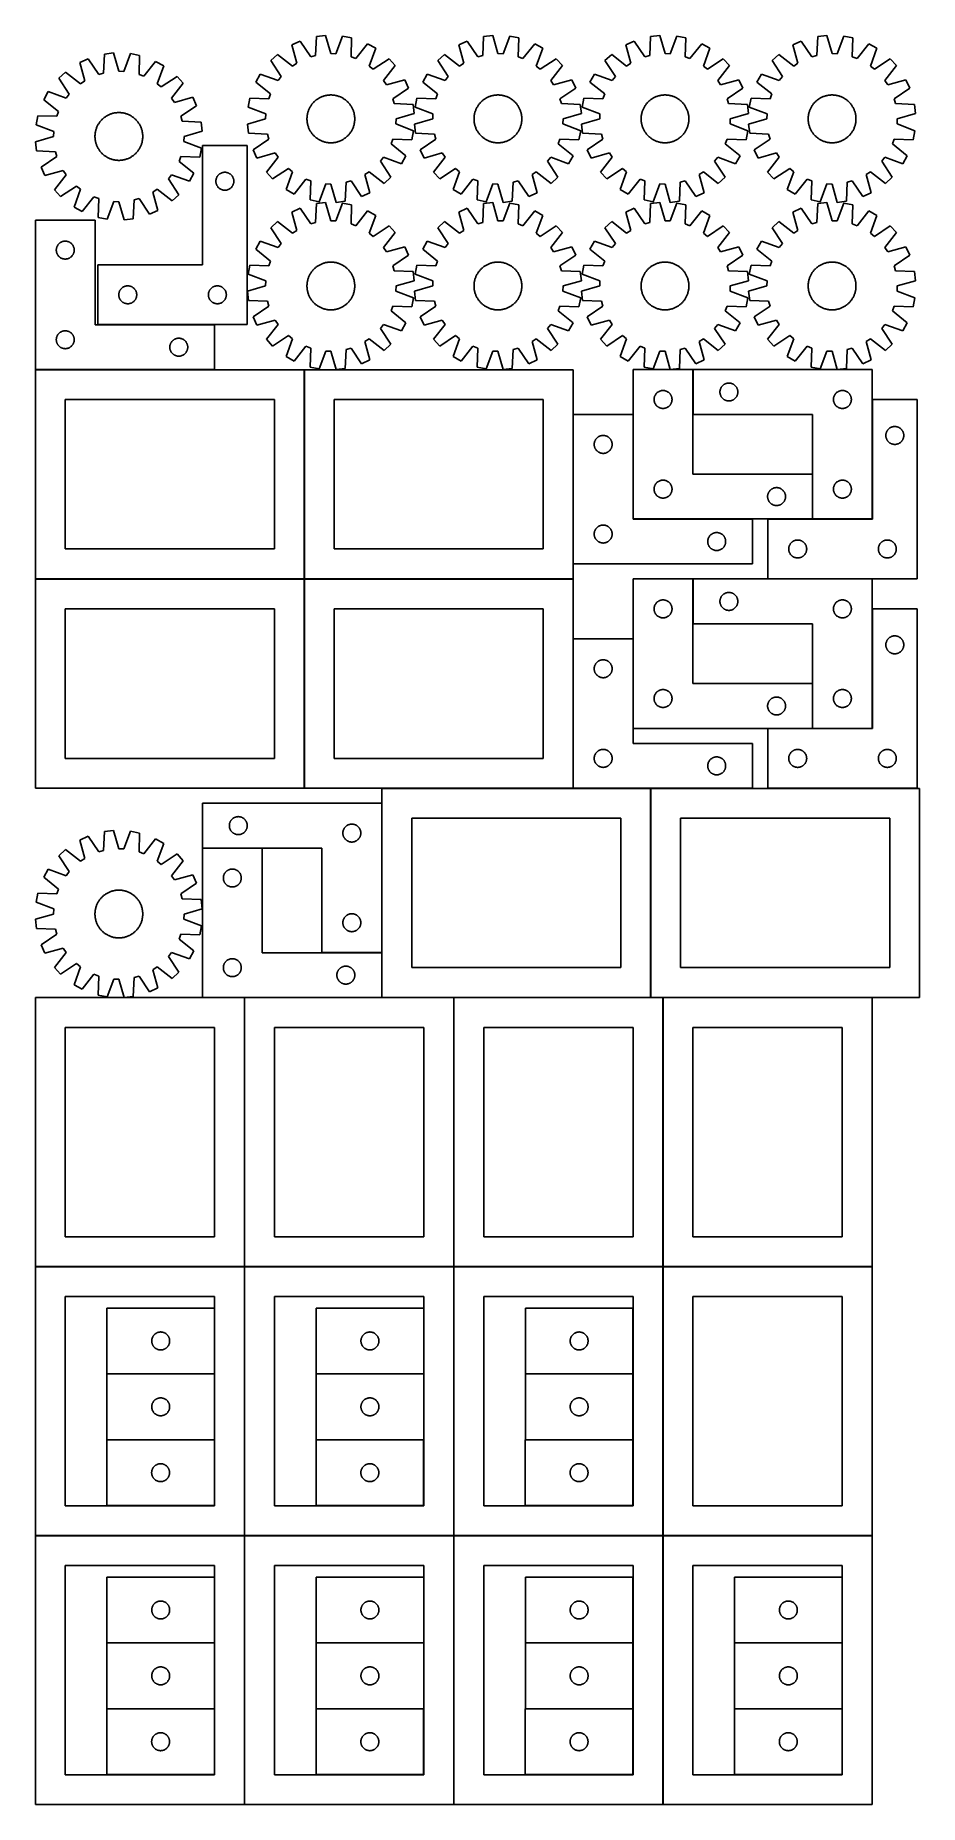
# Model space of a CAD drawing. Header units: millimetres. Extents: x 7 to 1487, y 7 to 2967.
import ezdxf

# ---------------------------------------------------------------- set-up
doc = ezdxf.new("R2010")
doc.units = ezdxf.units.MM
doc.layers.add('COMMON', color=5, linetype='CONTINUOUS', true_color=0x0000ff)
doc.layers.add('CUT', color=7, linetype='CONTINUOUS', true_color=0x000000)

msp = doc.modelspace()

# ---------------------------------------------------------------- linework, layer by layer
at = {"layer": 'COMMON'}
for p, q in [((111.147496, 2483.000043), (306.500006, 2483.000043)), ((306.500006, 2407.800043), (6.500006, 2407.800043)), ((456.600012, 2057.700042), (456.600012, 2407.700042)), ((1107.20003, 2332.900043), (1107.20003, 2407.900043)), ((1407.400031, 2157.900043), (1407.400031, 2357.700042)), ((906.800018, 2082.700047), (906.800018, 2332.700047)), ((1007.000018, 2332.700047), (1007.000018, 2157.900048)), ((1307.20003, 2157.900048), (1307.20003, 2232.900048)), ((1007.100024, 2157.800047), (1206.900018, 2157.800047)), ((1232.500031, 2157.800042), (1307.100024, 2157.800042)), ((1307.30003, 2157.800042), (1407.30003, 2157.800042)), ((456.600012, 1707.30003), (456.600012, 2057.30003)), ((1107.20003, 1982.500031), (1107.20003, 2057.500031)), ((1407.30003, 2057.600042), (1232.500031, 2057.600042)), ((1407.400031, 1807.500031), (1407.400031, 2007.30003)), ((906.800013, 1707.30003), (906.800013, 1957.30003)), ((1007.000013, 1957.30003), (1007.000013, 1807.500036)), ((1307.20003, 1807.500036), (1307.20003, 1882.500036)), ((1232.500031, 1807.40003), (1307.100024, 1807.40003)), ((1307.30003, 1807.40003), (1407.30003, 1807.40003)), ((906.700012, 1707.20003), (586.347502, 1707.20003)), ((1036.347502, 1707.20003), (906.900013, 1707.20003)), ((1036.447508, 1357.100024), (1036.447508, 1707.100024)), ((1206.900013, 1707.20003), (1036.547508, 1707.20003)), ((1482.500031, 1707.20003), (1232.500031, 1707.20003)), ((586.247496, 1682.30003), (586.247496, 1432.30003)), ((386.147496, 1607.20003), (286.147496, 1607.20003)), ((586.147496, 1432.20003), (486.147496, 1432.20003)), ((586.247496, 1432.100024), (586.247496, 1357.100024)), ((356.500006, 1357.000024), (286.147496, 1357.000024)), ((356.600012, 906.900018), (356.600012, 1356.900018)), ((586.147496, 1357.000024), (356.700012, 1357.000024)), ((706.700012, 1357.000024), (586.347502, 1357.000024)), ((706.800018, 906.900018), (706.800018, 1356.900018)), ((1036.347502, 1357.000024), (706.900018, 1357.000024)), ((1056.900018, 1357.000024), (1036.547508, 1357.000024)), ((1057.000024, 906.900018), (1057.000024, 1356.900018)), ((1407.100024, 1357.000024), (1057.100024, 1357.000024)), ((6.500006, 906.800012), (356.500006, 906.800012)), ((356.600012, 456.700012), (356.600012, 906.700012)), ((356.700012, 906.800012), (706.700012, 906.800012)), ((706.800018, 456.700012), (706.800018, 906.700012)), ((706.900018, 906.800012), (1056.900018, 906.800012)), ((1057.000024, 456.700012), (1057.000024, 906.700012)), ((1057.100024, 906.800012), (1407.100024, 906.800012)), ((356.500006, 456.600012), (6.500006, 456.600012)), ((356.600012, 6.500006), (356.600012, 456.500006)), ((706.700012, 456.600012), (356.700012, 456.600012)), ((706.800018, 6.500006), (706.800018, 456.500006)), ((1056.900018, 456.600012), (706.900018, 456.600012)), ((1057.000024, 6.500006), (1057.000024, 456.500006)), ((1407.100024, 456.600012), (1057.100024, 456.600012))]:
    msp.add_line(p, q, dxfattribs=at)
at = {"layer": 'CUT'}
for p, q in [((477.00117, 2965.386592), (475.57901, 2933.654081)), ((492.280571, 2967.195028), (477.00117, 2965.386592)), ((501.071244, 2936.671286), (492.280571, 2967.195028)), ((520.797416, 2966.074598), (509.638977, 2936.334659)), ((535.887828, 2963.072929), (520.797416, 2966.074598)), ((534.8159, 2931.326658), (535.887828, 2963.072929)), ((756.64866, 2965.386592), (755.2265, 2933.654081)), ((771.928061, 2967.195028), (756.64866, 2965.386592)), ((780.718734, 2936.671286), (771.928061, 2967.195028)), ((800.444906, 2966.074598), (789.286467, 2936.334659)), ((815.535318, 2963.072929), (800.444906, 2966.074598)), ((814.46339, 2931.326658), (815.535318, 2963.072929)), ((1036.29615, 2965.386592), (1034.87399, 2933.654081)), ((1051.575551, 2967.195028), (1036.29615, 2965.386592)), ((1060.366224, 2936.671286), (1051.575551, 2967.195028)), ((1080.092396, 2966.074598), (1068.933957, 2936.334659)), ((1095.182808, 2963.072929), (1080.092396, 2966.074598)), ((1094.11088, 2931.326658), (1095.182808, 2963.072929)), ((1315.94364, 2965.386592), (1314.52148, 2933.654081)), ((1331.223041, 2967.195028), (1315.94364, 2965.386592)), ((1340.013714, 2936.671286), (1331.223041, 2967.195028)), ((1359.739886, 2966.074598), (1348.581447, 2936.334659)), ((1374.830298, 2963.072929), (1359.739886, 2966.074598)), ((1373.75837, 2931.326658), (1374.830298, 2963.072929)), ((122.153674, 2935.939108), (120.731514, 2904.206597)), ((137.433075, 2937.747544), (122.153674, 2935.939108)), ((146.223748, 2907.223802), (137.433075, 2937.747544)), ((165.94992, 2936.627114), (154.791481, 2906.887175)), ((181.040332, 2933.625445), (165.94992, 2936.627114)), ((179.968404, 2901.879174), (181.040332, 2933.625445)), ((411.831885, 2935.34314), (400.533562, 2924.899078)), ((436.885094, 2915.815942), (411.831885, 2935.34314)), ((449.533807, 2957.639994), (435.56107, 2951.198474)), ((435.56107, 2951.198474), (444.014401, 2920.579592)), ((467.326588, 2931.326658), (449.533807, 2957.639994)), ((475.57901, 2933.654081), (467.326588, 2931.326658)), ((509.638977, 2936.334659), (501.071244, 2936.671286)), ((542.860275, 2928.358931), (534.8159, 2931.326658)), ((562.662728, 2953.195147), (542.860275, 2928.358931)), ((576.086995, 2945.677196), (562.662728, 2953.195147)), ((565.257394, 2915.815942), (576.086995, 2945.677196)), ((691.479375, 2935.34314), (680.181052, 2924.899078)), ((716.532584, 2915.815942), (691.479375, 2935.34314)), ((729.181297, 2957.639994), (715.20856, 2951.198474)), ((715.20856, 2951.198474), (723.661891, 2920.579592)), ((746.974078, 2931.326658), (729.181297, 2957.639994)), ((755.2265, 2933.654081), (746.974078, 2931.326658)), ((789.286467, 2936.334659), (780.718734, 2936.671286)), ((822.507765, 2928.358931), (814.46339, 2931.326658)), ((842.310218, 2953.195147), (822.507765, 2928.358931)), ((855.734485, 2945.677196), (842.310218, 2953.195147)), ((844.904884, 2915.815942), (855.734485, 2945.677196)), ((971.126865, 2935.34314), (959.828542, 2924.899078)), ((996.180074, 2915.815942), (971.126865, 2935.34314)), ((1008.828787, 2957.639994), (994.85605, 2951.198474)), ((994.85605, 2951.198474), (1003.309381, 2920.579592)), ((1026.621568, 2931.326658), (1008.828787, 2957.639994)), ((1034.87399, 2933.654081), (1026.621568, 2931.326658)), ((1068.933957, 2936.334659), (1060.366224, 2936.671286)), ((1102.155255, 2928.358931), (1094.11088, 2931.326658)), ((1121.957708, 2953.195147), (1102.155255, 2928.358931)), ((1135.381975, 2945.677196), (1121.957708, 2953.195147)), ((1124.552374, 2915.815942), (1135.381975, 2945.677196)), ((1250.774355, 2935.34314), (1239.476032, 2924.899078)), ((1275.827564, 2915.815942), (1250.774355, 2935.34314)), ((1288.476277, 2957.639994), (1274.50354, 2951.198474)), ((1274.50354, 2951.198474), (1282.956871, 2920.579592)), ((1306.269058, 2931.326658), (1288.476277, 2957.639994)), ((1314.52148, 2933.654081), (1306.269058, 2931.326658)), ((1348.581447, 2936.334659), (1340.013714, 2936.671286)), ((1381.802745, 2928.358931), (1373.75837, 2931.326658)), ((1401.605198, 2953.195147), (1381.802745, 2928.358931)), ((1415.029465, 2945.677196), (1401.605198, 2953.195147)), ((1404.199864, 2915.815942), (1415.029465, 2945.677196)), ((56.984389, 2905.895656), (45.686066, 2895.451594)), ((82.037598, 2886.368458), (56.984389, 2905.895656)), ((94.686311, 2928.19251), (80.713574, 2921.75099)), ((80.713574, 2921.75099), (89.166905, 2891.132108)), ((112.479092, 2901.879174), (94.686311, 2928.19251)), ((120.731514, 2904.206597), (112.479092, 2901.879174)), ((154.791481, 2906.887175), (146.223748, 2907.223802)), ((188.012779, 2898.911447), (179.968404, 2901.879174)), ((207.815232, 2923.747663), (188.012779, 2898.911447)), ((221.239499, 2916.229712), (207.815232, 2923.747663)), ((210.409898, 2886.368458), (221.239499, 2916.229712)), ((382.865334, 2902.487037), (375.347383, 2889.06277)), ((412.726588, 2891.657436), (382.865334, 2902.487037)), ((400.533562, 2924.899078), (418.034913, 2898.391013)), ((444.014401, 2920.579592), (436.885094, 2915.815942)), ((571.990971, 2910.507617), (565.257394, 2915.815942)), ((598.499036, 2928.008968), (571.990971, 2910.507617)), ((589.4159, 2891.657436), (608.943098, 2916.710645)), ((608.943098, 2916.710645), (598.499036, 2928.008968)), ((662.512824, 2902.487037), (654.994873, 2889.06277)), ((692.374078, 2891.657436), (662.512824, 2902.487037)), ((680.181052, 2924.899078), (697.682403, 2898.391013)), ((723.661891, 2920.579592), (716.532584, 2915.815942)), ((851.638461, 2910.507617), (844.904884, 2915.815942)), ((878.146526, 2928.008968), (851.638461, 2910.507617)), ((869.06339, 2891.657436), (888.590588, 2916.710645)), ((888.590588, 2916.710645), (878.146526, 2928.008968)), ((942.160314, 2902.487037), (934.642363, 2889.06277)), ((972.021568, 2891.657436), (942.160314, 2902.487037)), ((959.828542, 2924.899078), (977.329893, 2898.391013)), ((1003.309381, 2920.579592), (996.180074, 2915.815942)), ((1131.285951, 2910.507617), (1124.552374, 2915.815942)), ((1157.794016, 2928.008968), (1131.285951, 2910.507617)), ((1148.71088, 2891.657436), (1168.238078, 2916.710645)), ((1168.238078, 2916.710645), (1157.794016, 2928.008968)), ((1221.807804, 2902.487037), (1214.289853, 2889.06277)), ((1251.669058, 2891.657436), (1221.807804, 2902.487037)), ((1239.476032, 2924.899078), (1256.977383, 2898.391013)), ((1282.956871, 2920.579592), (1275.827564, 2915.815942)), ((1410.933441, 2910.507617), (1404.199864, 2915.815942)), ((1437.441506, 2928.008968), (1410.933441, 2910.507617)), ((1428.35837, 2891.657436), (1447.885568, 2916.710645)), ((1447.885568, 2916.710645), (1437.441506, 2928.008968)), ((28.017838, 2873.039553), (20.499887, 2859.615286)), ((57.879092, 2862.209952), (28.017838, 2873.039553)), ((45.686066, 2895.451594), (63.187417, 2868.943529)), ((89.166905, 2891.132108), (82.037598, 2886.368458)), ((217.143475, 2881.060133), (210.409898, 2886.368458)), ((243.65154, 2898.561484), (217.143475, 2881.060133)), ((234.568404, 2862.209952), (254.095602, 2887.263161)), ((254.095602, 2887.263161), (243.65154, 2898.561484)), ((375.347383, 2889.06277), (400.183599, 2869.260317)), ((418.034913, 2898.391013), (412.726588, 2891.657436)), ((594.17955, 2884.528129), (589.4159, 2891.657436)), ((624.798432, 2892.98146), (594.17955, 2884.528129)), ((604.926616, 2861.215942), (631.239952, 2879.008723)), ((631.239952, 2879.008723), (624.798432, 2892.98146)), ((654.994873, 2889.06277), (679.831089, 2869.260317)), ((697.682403, 2898.391013), (692.374078, 2891.657436)), ((873.82704, 2884.528129), (869.06339, 2891.657436)), ((904.445922, 2892.98146), (873.82704, 2884.528129)), ((884.574106, 2861.215942), (910.887442, 2879.008723)), ((910.887442, 2879.008723), (904.445922, 2892.98146)), ((934.642363, 2889.06277), (959.478579, 2869.260317)), ((977.329893, 2898.391013), (972.021568, 2891.657436)), ((1153.47453, 2884.528129), (1148.71088, 2891.657436)), ((1184.093412, 2892.98146), (1153.47453, 2884.528129)), ((1164.221596, 2861.215942), (1190.534932, 2879.008723)), ((1190.534932, 2879.008723), (1184.093412, 2892.98146)), ((1214.289853, 2889.06277), (1239.126069, 2869.260317)), ((1256.977383, 2898.391013), (1251.669058, 2891.657436)), ((1433.12202, 2884.528129), (1428.35837, 2891.657436)), ((1463.740902, 2892.98146), (1433.12202, 2884.528129)), ((1443.869086, 2861.215942), (1470.182422, 2879.008723)), ((1470.182422, 2879.008723), (1463.740902, 2892.98146)), ((20.499887, 2859.615286), (45.336103, 2839.812833)), ((63.187417, 2868.943529), (57.879092, 2862.209952)), ((239.332054, 2855.080645), (234.568404, 2862.209952)), ((269.950936, 2863.533976), (239.332054, 2855.080645)), ((250.07912, 2831.768458), (276.392456, 2849.561239)), ((276.392456, 2849.561239), (269.950936, 2863.533976)), ((365.469601, 2862.28787), (362.467932, 2847.197458)), ((362.467932, 2847.197458), (392.207871, 2836.039019)), ((397.215872, 2861.215942), (365.469601, 2862.28787)), ((400.183599, 2869.260317), (397.215872, 2861.215942)), ((463.880185, 2842.196268), (464.361059, 2843.357202)), ((464.361059, 2843.357202), (464.878162, 2844.502458)), ((464.878162, 2844.502458), (465.430983, 2845.630906)), ((465.430983, 2845.630906), (466.018977, 2846.741433)), ((466.018977, 2846.741433), (466.641563, 2847.832943)), ((466.641563, 2847.832943), (467.298127, 2848.904358)), ((467.298127, 2848.904358), (467.988021, 2849.954621)), ((467.988021, 2849.954621), (468.710564, 2850.982696)), ((468.710564, 2850.982696), (469.465043, 2851.987568)), ((469.465043, 2851.987568), (470.250714, 2852.968246)), ((470.250714, 2852.968246), (471.066801, 2853.923761)), ((471.066801, 2853.923761), (471.912499, 2854.85317)), ((471.912499, 2854.85317), (472.786973, 2855.755557)), ((472.786973, 2855.755557), (473.68936, 2856.630031)), ((473.68936, 2856.630031), (474.618769, 2857.475729)), ((474.618769, 2857.475729), (475.574284, 2858.291816)), ((475.574284, 2858.291816), (476.554962, 2859.077486)), ((476.554962, 2859.077486), (477.559834, 2859.831966)), ((477.559834, 2859.831966), (478.587909, 2860.554509)), ((478.587909, 2860.554509), (479.638172, 2861.244403)), ((479.638172, 2861.244403), (480.709587, 2861.900967)), ((480.709587, 2861.900967), (481.801097, 2862.523553)), ((481.801097, 2862.523553), (482.911624, 2863.111547)), ((482.911624, 2863.111547), (484.040072, 2863.664368)), ((484.040072, 2863.664368), (485.185328, 2864.181471)), ((485.185328, 2864.181471), (486.346262, 2864.662345)), ((486.346262, 2864.662345), (487.521727, 2865.106517)), ((487.521727, 2865.106517), (488.710564, 2865.513547)), ((488.710564, 2865.513547), (489.9116, 2865.883033)), ((489.9116, 2865.883033), (491.123648, 2866.214612)), ((491.123648, 2866.214612), (492.345514, 2866.507956)), ((492.345514, 2866.507956), (493.575991, 2866.762776)), ((493.575991, 2866.762776), (494.813865, 2866.97882)), ((494.813865, 2866.97882), (496.057915, 2867.155874)), ((496.057915, 2867.155874), (497.306911, 2867.293765)), ((497.306911, 2867.293765), (498.559623, 2867.392355)), ((498.559623, 2867.392355), (499.814814, 2867.451548)), ((499.814814, 2867.451548), (501.071244, 2867.471286)), ((501.071244, 2867.471286), (502.327674, 2867.451548)), ((502.327674, 2867.451548), (503.582865, 2867.392355)), ((503.582865, 2867.392355), (504.835577, 2867.293765)), ((504.835577, 2867.293765), (506.084573, 2867.155874)), ((506.084573, 2867.155874), (507.328623, 2866.97882)), ((507.328623, 2866.97882), (508.566497, 2866.762776)), ((508.566497, 2866.762776), (509.796974, 2866.507956)), ((509.796974, 2866.507956), (511.018839, 2866.214612)), ((511.018839, 2866.214612), (512.230888, 2865.883033)), ((512.230888, 2865.883033), (513.431924, 2865.513547)), ((513.431924, 2865.513547), (514.620761, 2865.106517)), ((514.620761, 2865.106517), (515.796226, 2864.662345)), ((515.796226, 2864.662345), (516.95716, 2864.181471)), ((516.95716, 2864.181471), (518.102416, 2863.664368)), ((518.102416, 2863.664368), (519.230864, 2863.111547)), ((519.230864, 2863.111547), (520.341391, 2862.523553)), ((520.341391, 2862.523553), (521.432901, 2861.900967)), ((521.432901, 2861.900967), (522.504316, 2861.244403)), ((522.504316, 2861.244403), (523.554579, 2860.554509)), ((523.554579, 2860.554509), (524.582654, 2859.831966)), ((524.582654, 2859.831966), (525.587526, 2859.077486)), ((525.587526, 2859.077486), (526.568204, 2858.291816)), ((526.568204, 2858.291816), (527.523719, 2857.475729)), ((527.523719, 2857.475729), (528.453128, 2856.630031)), ((528.453128, 2856.630031), (529.355515, 2855.755557)), ((529.355515, 2855.755557), (530.229989, 2854.85317)), ((530.229989, 2854.85317), (531.075687, 2853.923761)), ((531.075687, 2853.923761), (531.891774, 2852.968246)), ((531.891774, 2852.968246), (532.677444, 2851.987568)), ((532.677444, 2851.987568), (533.431924, 2850.982696)), ((533.431924, 2850.982696), (534.154467, 2849.954621)), ((534.154467, 2849.954621), (534.844361, 2848.904358)), ((534.844361, 2848.904358), (535.500925, 2847.832943)), ((535.500925, 2847.832943), (536.123511, 2846.741433)), ((536.123511, 2846.741433), (536.711505, 2845.630906)), ((536.711505, 2845.630906), (537.264326, 2844.502458)), ((537.264326, 2844.502458), (537.781429, 2843.357202)), ((537.781429, 2843.357202), (538.262303, 2842.196268)), ((607.254039, 2852.96352), (604.926616, 2861.215942)), ((638.98655, 2851.54136), (607.254039, 2852.96352)), ((640.794986, 2836.261959), (638.98655, 2851.54136)), ((645.117091, 2862.28787), (642.115422, 2847.197458)), ((642.115422, 2847.197458), (671.855361, 2836.039019)), ((676.863362, 2861.215942), (645.117091, 2862.28787)), ((679.831089, 2869.260317), (676.863362, 2861.215942)), ((743.527675, 2842.196268), (744.008549, 2843.357202)), ((744.008549, 2843.357202), (744.525652, 2844.502458)), ((744.525652, 2844.502458), (745.078473, 2845.630906)), ((745.078473, 2845.630906), (745.666467, 2846.741433)), ((745.666467, 2846.741433), (746.289053, 2847.832943)), ((746.289053, 2847.832943), (746.945617, 2848.904358)), ((746.945617, 2848.904358), (747.635511, 2849.954621)), ((747.635511, 2849.954621), (748.358054, 2850.982696)), ((748.358054, 2850.982696), (749.112533, 2851.987568)), ((749.112533, 2851.987568), (749.898204, 2852.968246)), ((749.898204, 2852.968246), (750.714291, 2853.923761)), ((750.714291, 2853.923761), (751.559989, 2854.85317)), ((751.559989, 2854.85317), (752.434463, 2855.755557)), ((752.434463, 2855.755557), (753.33685, 2856.630031)), ((753.33685, 2856.630031), (754.266259, 2857.475729)), ((754.266259, 2857.475729), (755.221774, 2858.291816)), ((755.221774, 2858.291816), (756.202452, 2859.077486)), ((756.202452, 2859.077486), (757.207324, 2859.831966)), ((757.207324, 2859.831966), (758.235399, 2860.554509)), ((758.235399, 2860.554509), (759.285662, 2861.244403)), ((759.285662, 2861.244403), (760.357077, 2861.900967)), ((760.357077, 2861.900967), (761.448587, 2862.523553)), ((761.448587, 2862.523553), (762.559114, 2863.111547)), ((762.559114, 2863.111547), (763.687562, 2863.664368)), ((763.687562, 2863.664368), (764.832818, 2864.181471)), ((764.832818, 2864.181471), (765.993752, 2864.662345)), ((765.993752, 2864.662345), (767.169217, 2865.106517)), ((767.169217, 2865.106517), (768.358054, 2865.513547)), ((768.358054, 2865.513547), (769.55909, 2865.883033)), ((769.55909, 2865.883033), (770.771138, 2866.214612)), ((770.771138, 2866.214612), (771.993004, 2866.507956)), ((771.993004, 2866.507956), (773.223481, 2866.762776)), ((773.223481, 2866.762776), (774.461355, 2866.97882)), ((774.461355, 2866.97882), (775.705405, 2867.155874)), ((775.705405, 2867.155874), (776.954401, 2867.293765)), ((776.954401, 2867.293765), (778.207113, 2867.392355)), ((778.207113, 2867.392355), (779.462304, 2867.451548)), ((779.462304, 2867.451548), (780.718734, 2867.471286)), ((780.718734, 2867.471286), (781.975164, 2867.451548)), ((781.975164, 2867.451548), (783.230355, 2867.392355)), ((783.230355, 2867.392355), (784.483067, 2867.293765)), ((784.483067, 2867.293765), (785.732063, 2867.155874)), ((785.732063, 2867.155874), (786.976113, 2866.97882)), ((786.976113, 2866.97882), (788.213987, 2866.762776)), ((788.213987, 2866.762776), (789.444464, 2866.507956)), ((789.444464, 2866.507956), (790.666329, 2866.214612)), ((790.666329, 2866.214612), (791.878378, 2865.883033)), ((791.878378, 2865.883033), (793.079414, 2865.513547)), ((793.079414, 2865.513547), (794.268251, 2865.106517)), ((794.268251, 2865.106517), (795.443716, 2864.662345)), ((795.443716, 2864.662345), (796.60465, 2864.181471)), ((796.60465, 2864.181471), (797.749906, 2863.664368)), ((797.749906, 2863.664368), (798.878354, 2863.111547)), ((798.878354, 2863.111547), (799.988881, 2862.523553)), ((799.988881, 2862.523553), (801.080391, 2861.900967)), ((801.080391, 2861.900967), (802.151806, 2861.244403)), ((802.151806, 2861.244403), (803.202069, 2860.554509)), ((803.202069, 2860.554509), (804.230144, 2859.831966)), ((804.230144, 2859.831966), (805.235016, 2859.077486)), ((805.235016, 2859.077486), (806.215694, 2858.291816)), ((806.215694, 2858.291816), (807.171209, 2857.475729)), ((807.171209, 2857.475729), (808.100618, 2856.630031)), ((808.100618, 2856.630031), (809.003005, 2855.755557)), ((809.003005, 2855.755557), (809.877479, 2854.85317)), ((809.877479, 2854.85317), (810.723177, 2853.923761)), ((810.723177, 2853.923761), (811.539264, 2852.968246)), ((811.539264, 2852.968246), (812.324934, 2851.987568)), ((812.324934, 2851.987568), (813.079414, 2850.982696)), ((813.079414, 2850.982696), (813.801957, 2849.954621)), ((813.801957, 2849.954621), (814.491851, 2848.904358)), ((814.491851, 2848.904358), (815.148415, 2847.832943)), ((815.148415, 2847.832943), (815.771001, 2846.741433)), ((815.771001, 2846.741433), (816.358995, 2845.630906)), ((816.358995, 2845.630906), (816.911816, 2844.502458)), ((816.911816, 2844.502458), (817.428919, 2843.357202)), ((817.428919, 2843.357202), (817.909793, 2842.196268)), ((886.901529, 2852.96352), (884.574106, 2861.215942)), ((918.63404, 2851.54136), (886.901529, 2852.96352)), ((920.442476, 2836.261959), (918.63404, 2851.54136)), ((924.764581, 2862.28787), (921.762912, 2847.197458)), ((921.762912, 2847.197458), (951.502851, 2836.039019)), ((956.510852, 2861.215942), (924.764581, 2862.28787)), ((959.478579, 2869.260317), (956.510852, 2861.215942)), ((1023.175165, 2842.196268), (1023.656039, 2843.357202)), ((1023.656039, 2843.357202), (1024.173142, 2844.502458)), ((1024.173142, 2844.502458), (1024.725963, 2845.630906)), ((1024.725963, 2845.630906), (1025.313957, 2846.741433)), ((1025.313957, 2846.741433), (1025.936543, 2847.832943)), ((1025.936543, 2847.832943), (1026.593107, 2848.904358)), ((1026.593107, 2848.904358), (1027.283001, 2849.954621)), ((1027.283001, 2849.954621), (1028.005544, 2850.982696)), ((1028.005544, 2850.982696), (1028.760023, 2851.987568)), ((1028.760023, 2851.987568), (1029.545694, 2852.968246)), ((1029.545694, 2852.968246), (1030.361781, 2853.923761)), ((1030.361781, 2853.923761), (1031.207479, 2854.85317)), ((1031.207479, 2854.85317), (1032.081953, 2855.755557)), ((1032.081953, 2855.755557), (1032.98434, 2856.630031)), ((1032.98434, 2856.630031), (1033.913749, 2857.475729)), ((1033.913749, 2857.475729), (1034.869264, 2858.291816)), ((1034.869264, 2858.291816), (1035.849942, 2859.077486)), ((1035.849942, 2859.077486), (1036.854814, 2859.831966)), ((1036.854814, 2859.831966), (1037.882889, 2860.554509)), ((1037.882889, 2860.554509), (1038.933152, 2861.244403)), ((1038.933152, 2861.244403), (1040.004567, 2861.900967)), ((1040.004567, 2861.900967), (1041.096077, 2862.523553)), ((1041.096077, 2862.523553), (1042.206604, 2863.111547)), ((1042.206604, 2863.111547), (1043.335052, 2863.664368)), ((1043.335052, 2863.664368), (1044.480308, 2864.181471)), ((1044.480308, 2864.181471), (1045.641242, 2864.662345)), ((1045.641242, 2864.662345), (1046.816707, 2865.106517)), ((1046.816707, 2865.106517), (1048.005544, 2865.513547)), ((1048.005544, 2865.513547), (1049.20658, 2865.883033)), ((1049.20658, 2865.883033), (1050.418628, 2866.214612)), ((1050.418628, 2866.214612), (1051.640494, 2866.507956)), ((1051.640494, 2866.507956), (1052.870971, 2866.762776)), ((1052.870971, 2866.762776), (1054.108845, 2866.97882)), ((1054.108845, 2866.97882), (1055.352895, 2867.155874)), ((1055.352895, 2867.155874), (1056.601891, 2867.293765)), ((1056.601891, 2867.293765), (1057.854603, 2867.392355)), ((1057.854603, 2867.392355), (1059.109794, 2867.451548)), ((1059.109794, 2867.451548), (1060.366224, 2867.471286)), ((1060.366224, 2867.471286), (1061.622654, 2867.451548)), ((1061.622654, 2867.451548), (1062.877845, 2867.392355)), ((1062.877845, 2867.392355), (1064.130557, 2867.293765)), ((1064.130557, 2867.293765), (1065.379553, 2867.155874)), ((1065.379553, 2867.155874), (1066.623603, 2866.97882)), ((1066.623603, 2866.97882), (1067.861477, 2866.762776)), ((1067.861477, 2866.762776), (1069.091954, 2866.507956)), ((1069.091954, 2866.507956), (1070.313819, 2866.214612)), ((1070.313819, 2866.214612), (1071.525868, 2865.883033)), ((1071.525868, 2865.883033), (1072.726904, 2865.513547)), ((1072.726904, 2865.513547), (1073.915741, 2865.106517)), ((1073.915741, 2865.106517), (1075.091206, 2864.662345)), ((1075.091206, 2864.662345), (1076.25214, 2864.181471)), ((1076.25214, 2864.181471), (1077.397396, 2863.664368)), ((1077.397396, 2863.664368), (1078.525844, 2863.111547)), ((1078.525844, 2863.111547), (1079.636371, 2862.523553)), ((1079.636371, 2862.523553), (1080.727881, 2861.900967)), ((1080.727881, 2861.900967), (1081.799296, 2861.244403)), ((1081.799296, 2861.244403), (1082.849559, 2860.554509)), ((1082.849559, 2860.554509), (1083.877634, 2859.831966)), ((1083.877634, 2859.831966), (1084.882506, 2859.077486)), ((1084.882506, 2859.077486), (1085.863184, 2858.291816)), ((1085.863184, 2858.291816), (1086.818699, 2857.475729)), ((1086.818699, 2857.475729), (1087.748108, 2856.630031)), ((1087.748108, 2856.630031), (1088.650495, 2855.755557)), ((1088.650495, 2855.755557), (1089.524969, 2854.85317)), ((1089.524969, 2854.85317), (1090.370667, 2853.923761)), ((1090.370667, 2853.923761), (1091.186754, 2852.968246)), ((1091.186754, 2852.968246), (1091.972424, 2851.987568)), ((1091.972424, 2851.987568), (1092.726904, 2850.982696)), ((1092.726904, 2850.982696), (1093.449447, 2849.954621)), ((1093.449447, 2849.954621), (1094.139341, 2848.904358)), ((1094.139341, 2848.904358), (1094.795905, 2847.832943)), ((1094.795905, 2847.832943), (1095.418491, 2846.741433)), ((1095.418491, 2846.741433), (1096.006485, 2845.630906)), ((1096.006485, 2845.630906), (1096.559306, 2844.502458)), ((1096.559306, 2844.502458), (1097.076409, 2843.357202)), ((1097.076409, 2843.357202), (1097.557283, 2842.196268)), ((1166.549019, 2852.96352), (1164.221596, 2861.215942)), ((1198.28153, 2851.54136), (1166.549019, 2852.96352)), ((1200.089966, 2836.261959), (1198.28153, 2851.54136)), ((1204.412071, 2862.28787), (1201.410402, 2847.197458)), ((1201.410402, 2847.197458), (1231.150341, 2836.039019)), ((1236.158342, 2861.215942), (1204.412071, 2862.28787)), ((1239.126069, 2869.260317), (1236.158342, 2861.215942)), ((1302.822655, 2842.196268), (1303.303529, 2843.357202)), ((1303.303529, 2843.357202), (1303.820632, 2844.502458)), ((1303.820632, 2844.502458), (1304.373453, 2845.630906)), ((1304.373453, 2845.630906), (1304.961447, 2846.741433)), ((1304.961447, 2846.741433), (1305.584033, 2847.832943)), ((1305.584033, 2847.832943), (1306.240597, 2848.904358)), ((1306.240597, 2848.904358), (1306.930491, 2849.954621)), ((1306.930491, 2849.954621), (1307.653034, 2850.982696)), ((1307.653034, 2850.982696), (1308.407513, 2851.987568)), ((1308.407513, 2851.987568), (1309.193184, 2852.968246)), ((1309.193184, 2852.968246), (1310.009271, 2853.923761)), ((1310.009271, 2853.923761), (1310.854969, 2854.85317)), ((1310.854969, 2854.85317), (1311.729443, 2855.755557)), ((1311.729443, 2855.755557), (1312.63183, 2856.630031)), ((1312.63183, 2856.630031), (1313.561239, 2857.475729)), ((1313.561239, 2857.475729), (1314.516754, 2858.291816)), ((1314.516754, 2858.291816), (1315.497432, 2859.077486)), ((1315.497432, 2859.077486), (1316.502304, 2859.831966)), ((1316.502304, 2859.831966), (1317.530379, 2860.554509)), ((1317.530379, 2860.554509), (1318.580642, 2861.244403)), ((1318.580642, 2861.244403), (1319.652057, 2861.900967)), ((1319.652057, 2861.900967), (1320.743567, 2862.523553)), ((1320.743567, 2862.523553), (1321.854094, 2863.111547)), ((1321.854094, 2863.111547), (1322.982542, 2863.664368)), ((1322.982542, 2863.664368), (1324.127798, 2864.181471)), ((1324.127798, 2864.181471), (1325.288732, 2864.662345)), ((1325.288732, 2864.662345), (1326.464197, 2865.106517)), ((1326.464197, 2865.106517), (1327.653034, 2865.513547)), ((1327.653034, 2865.513547), (1328.85407, 2865.883033)), ((1328.85407, 2865.883033), (1330.066118, 2866.214612)), ((1330.066118, 2866.214612), (1331.287984, 2866.507956)), ((1331.287984, 2866.507956), (1332.518461, 2866.762776)), ((1332.518461, 2866.762776), (1333.756335, 2866.97882)), ((1333.756335, 2866.97882), (1335.000385, 2867.155874)), ((1335.000385, 2867.155874), (1336.249381, 2867.293765)), ((1336.249381, 2867.293765), (1337.502093, 2867.392355)), ((1337.502093, 2867.392355), (1338.757284, 2867.451548)), ((1338.757284, 2867.451548), (1340.013714, 2867.471286)), ((1340.013714, 2867.471286), (1341.270144, 2867.451548)), ((1341.270144, 2867.451548), (1342.525335, 2867.392355)), ((1342.525335, 2867.392355), (1343.778047, 2867.293765)), ((1343.778047, 2867.293765), (1345.027043, 2867.155874)), ((1345.027043, 2867.155874), (1346.271093, 2866.97882)), ((1346.271093, 2866.97882), (1347.508967, 2866.762776)), ((1347.508967, 2866.762776), (1348.739444, 2866.507956)), ((1348.739444, 2866.507956), (1349.961309, 2866.214612)), ((1349.961309, 2866.214612), (1351.173358, 2865.883033)), ((1351.173358, 2865.883033), (1352.374394, 2865.513547)), ((1352.374394, 2865.513547), (1353.563231, 2865.106517)), ((1353.563231, 2865.106517), (1354.738696, 2864.662345)), ((1354.738696, 2864.662345), (1355.89963, 2864.181471)), ((1355.89963, 2864.181471), (1357.044886, 2863.664368)), ((1357.044886, 2863.664368), (1358.173334, 2863.111547)), ((1358.173334, 2863.111547), (1359.283861, 2862.523553)), ((1359.283861, 2862.523553), (1360.375371, 2861.900967)), ((1360.375371, 2861.900967), (1361.446786, 2861.244403)), ((1361.446786, 2861.244403), (1362.497049, 2860.554509)), ((1362.497049, 2860.554509), (1363.525124, 2859.831966)), ((1363.525124, 2859.831966), (1364.529996, 2859.077486)), ((1364.529996, 2859.077486), (1365.510674, 2858.291816)), ((1365.510674, 2858.291816), (1366.466189, 2857.475729)), ((1366.466189, 2857.475729), (1367.395598, 2856.630031)), ((1367.395598, 2856.630031), (1368.297985, 2855.755557)), ((1368.297985, 2855.755557), (1369.172459, 2854.85317)), ((1369.172459, 2854.85317), (1370.018157, 2853.923761)), ((1370.018157, 2853.923761), (1370.834244, 2852.968246)), ((1370.834244, 2852.968246), (1371.619914, 2851.987568)), ((1371.619914, 2851.987568), (1372.374394, 2850.982696)), ((1372.374394, 2850.982696), (1373.096937, 2849.954621)), ((1373.096937, 2849.954621), (1373.786831, 2848.904358)), ((1373.786831, 2848.904358), (1374.443395, 2847.832943)), ((1374.443395, 2847.832943), (1375.065981, 2846.741433)), ((1375.065981, 2846.741433), (1375.653975, 2845.630906)), ((1375.653975, 2845.630906), (1376.206796, 2844.502458)), ((1376.206796, 2844.502458), (1376.723899, 2843.357202)), ((1376.723899, 2843.357202), (1377.204773, 2842.196268)), ((1446.196509, 2852.96352), (1443.869086, 2861.215942)), ((1477.92902, 2851.54136), (1446.196509, 2852.96352)), ((1479.737456, 2836.261959), (1477.92902, 2851.54136)), ((10.622105, 2832.840386), (7.620436, 2817.749974)), ((7.620436, 2817.749974), (37.360375, 2806.591535)), ((42.368376, 2831.768458), (10.622105, 2832.840386)), ((45.336103, 2839.812833), (42.368376, 2831.768458)), ((108.588517, 2811.573319), (109.032689, 2812.748784)), ((109.032689, 2812.748784), (109.513563, 2813.909718)), ((109.513563, 2813.909718), (110.030666, 2815.054974)), ((110.030666, 2815.054974), (110.583487, 2816.183422)), ((110.583487, 2816.183422), (111.171481, 2817.293949)), ((111.171481, 2817.293949), (111.794067, 2818.385459)), ((111.794067, 2818.385459), (112.450631, 2819.456874)), ((112.450631, 2819.456874), (113.140525, 2820.507137)), ((113.140525, 2820.507137), (113.863068, 2821.535212)), ((113.863068, 2821.535212), (114.617547, 2822.540084)), ((114.617547, 2822.540084), (115.403218, 2823.520762)), ((115.403218, 2823.520762), (116.219305, 2824.476277)), ((116.219305, 2824.476277), (117.065003, 2825.405686)), ((117.065003, 2825.405686), (117.939477, 2826.308073)), ((117.939477, 2826.308073), (118.841864, 2827.182547)), ((118.841864, 2827.182547), (119.771273, 2828.028245)), ((119.771273, 2828.028245), (120.726788, 2828.844332)), ((120.726788, 2828.844332), (121.707466, 2829.630002)), ((121.707466, 2829.630002), (122.712338, 2830.384482)), ((122.712338, 2830.384482), (123.740413, 2831.107025)), ((123.740413, 2831.107025), (124.790676, 2831.796919)), ((124.790676, 2831.796919), (125.862091, 2832.453483)), ((125.862091, 2832.453483), (126.953601, 2833.076069)), ((126.953601, 2833.076069), (128.064128, 2833.664063)), ((128.064128, 2833.664063), (129.192576, 2834.216884)), ((129.192576, 2834.216884), (130.337832, 2834.733987)), ((130.337832, 2834.733987), (131.498766, 2835.214861)), ((131.498766, 2835.214861), (132.674231, 2835.659033)), ((132.674231, 2835.659033), (133.863068, 2836.066063)), ((133.863068, 2836.066063), (135.064104, 2836.435549)), ((135.064104, 2836.435549), (136.276152, 2836.767128)), ((136.276152, 2836.767128), (137.498018, 2837.060472)), ((137.498018, 2837.060472), (138.728495, 2837.315292)), ((138.728495, 2837.315292), (139.966369, 2837.531336)), ((139.966369, 2837.531336), (141.210419, 2837.70839)), ((141.210419, 2837.70839), (142.459415, 2837.846281)), ((142.459415, 2837.846281), (143.712127, 2837.944871)), ((143.712127, 2837.944871), (144.967318, 2838.004064)), ((144.967318, 2838.004064), (146.223748, 2838.023802)), ((146.223748, 2838.023802), (147.480178, 2838.004064)), ((147.480178, 2838.004064), (148.735369, 2837.944871)), ((148.735369, 2837.944871), (149.988081, 2837.846281)), ((149.988081, 2837.846281), (151.237077, 2837.70839)), ((151.237077, 2837.70839), (152.481127, 2837.531336)), ((152.481127, 2837.531336), (153.719001, 2837.315292)), ((153.719001, 2837.315292), (154.949478, 2837.060472)), ((154.949478, 2837.060472), (156.171343, 2836.767128)), ((156.171343, 2836.767128), (157.383392, 2836.435549)), ((157.383392, 2836.435549), (158.584428, 2836.066063)), ((158.584428, 2836.066063), (159.773265, 2835.659033)), ((159.773265, 2835.659033), (160.94873, 2835.214861)), ((160.94873, 2835.214861), (162.109664, 2834.733987)), ((162.109664, 2834.733987), (163.25492, 2834.216884)), ((163.25492, 2834.216884), (164.383368, 2833.664063)), ((164.383368, 2833.664063), (165.493895, 2833.076069)), ((165.493895, 2833.076069), (166.585405, 2832.453483)), ((166.585405, 2832.453483), (167.65682, 2831.796919)), ((167.65682, 2831.796919), (168.707083, 2831.107025)), ((168.707083, 2831.107025), (169.735158, 2830.384482)), ((169.735158, 2830.384482), (170.74003, 2829.630002)), ((170.74003, 2829.630002), (171.720708, 2828.844332)), ((171.720708, 2828.844332), (172.676223, 2828.028245)), ((172.676223, 2828.028245), (173.605632, 2827.182547)), ((173.605632, 2827.182547), (174.508019, 2826.308073)), ((174.508019, 2826.308073), (175.382493, 2825.405686)), ((175.382493, 2825.405686), (176.228191, 2824.476277)), ((176.228191, 2824.476277), (177.044278, 2823.520762)), ((177.044278, 2823.520762), (177.829948, 2822.540084)), ((177.829948, 2822.540084), (178.584428, 2821.535212)), ((178.584428, 2821.535212), (179.306971, 2820.507137)), ((179.306971, 2820.507137), (179.996865, 2819.456874)), ((179.996865, 2819.456874), (180.653429, 2818.385459)), ((180.653429, 2818.385459), (181.276015, 2817.293949)), ((181.276015, 2817.293949), (181.864009, 2816.183422)), ((181.864009, 2816.183422), (182.41683, 2815.054974)), ((182.41683, 2815.054974), (182.933933, 2813.909718)), ((182.933933, 2813.909718), (183.414807, 2812.748784)), ((183.414807, 2812.748784), (183.858979, 2811.573319)), ((252.406543, 2823.516036), (250.07912, 2831.768458)), ((284.139054, 2822.093876), (252.406543, 2823.516036)), ((285.94749, 2806.814475), (284.139054, 2822.093876)), ((391.871244, 2827.471286), (361.347502, 2818.680613)), ((361.347502, 2818.680613), (363.155938, 2803.401212)), ((392.207871, 2836.039019), (391.871244, 2827.471286)), ((461.071244, 2827.471286), (461.090982, 2828.727716)), ((461.090982, 2826.214856), (461.071244, 2827.471286)), ((461.090982, 2828.727716), (461.150175, 2829.982907)), ((461.150175, 2824.959665), (461.090982, 2826.214856)), ((461.150175, 2829.982907), (461.248765, 2831.235619)), ((461.248765, 2823.706953), (461.150175, 2824.959665)), ((461.248765, 2831.235619), (461.386656, 2832.484615)), ((461.386656, 2822.457957), (461.248765, 2823.706953)), ((461.386656, 2832.484615), (461.56371, 2833.728665)), ((461.56371, 2821.213907), (461.386656, 2822.457957)), ((461.56371, 2833.728665), (461.779754, 2834.966539)), ((461.779754, 2819.976033), (461.56371, 2821.213907)), ((461.779754, 2834.966539), (462.034574, 2836.197016)), ((462.034574, 2818.745556), (461.779754, 2819.976033)), ((462.034574, 2836.197016), (462.327918, 2837.418881)), ((462.327918, 2817.52369), (462.034574, 2818.745556)), ((462.327918, 2837.418881), (462.659497, 2838.63093)), ((462.659497, 2816.311642), (462.327918, 2817.52369)), ((462.659497, 2838.63093), (463.028983, 2839.831966)), ((463.028983, 2815.110606), (462.659497, 2816.311642)), ((463.028983, 2839.831966), (463.436013, 2841.020803)), ((463.436013, 2813.921769), (463.028983, 2815.110606)), ((463.436013, 2841.020803), (463.880185, 2842.196268)), ((463.880185, 2812.746304), (463.436013, 2813.921769)), ((464.361059, 2811.58537), (463.880185, 2812.746304)), ((538.262303, 2812.746304), (537.781429, 2811.58537)), ((538.262303, 2842.196268), (538.706475, 2841.020803)), ((538.706475, 2813.921769), (538.262303, 2812.746304)), ((538.706475, 2841.020803), (539.113505, 2839.831966)), ((539.113505, 2815.110606), (538.706475, 2813.921769)), ((539.113505, 2839.831966), (539.482991, 2838.63093)), ((539.482991, 2816.311642), (539.113505, 2815.110606)), ((539.482991, 2838.63093), (539.81457, 2837.418881)), ((539.81457, 2817.52369), (539.482991, 2816.311642)), ((539.81457, 2837.418881), (540.107914, 2836.197016)), ((540.107914, 2818.745556), (539.81457, 2817.52369)), ((540.107914, 2836.197016), (540.362734, 2834.966539)), ((540.362734, 2819.976033), (540.107914, 2818.745556)), ((540.362734, 2834.966539), (540.578778, 2833.728665)), ((540.578778, 2821.213907), (540.362734, 2819.976033)), ((540.578778, 2833.728665), (540.755832, 2832.484615)), ((540.755832, 2822.457957), (540.578778, 2821.213907)), ((540.755832, 2832.484615), (540.893723, 2831.235619)), ((540.893723, 2823.706953), (540.755832, 2822.457957)), ((540.893723, 2831.235619), (540.992313, 2829.982907)), ((540.992313, 2824.959665), (540.893723, 2823.706953)), ((540.992313, 2829.982907), (541.051506, 2828.727716)), ((541.051506, 2826.214856), (540.992313, 2824.959665)), ((541.051506, 2828.727716), (541.071244, 2827.471286)), ((541.071244, 2827.471286), (541.051506, 2826.214856)), ((609.934617, 2818.903553), (610.271244, 2827.471286)), ((639.674556, 2807.745114), (609.934617, 2818.903553)), ((610.271244, 2827.471286), (640.794986, 2836.261959)), ((671.518734, 2827.471286), (640.994992, 2818.680613)), ((640.994992, 2818.680613), (642.803428, 2803.401212)), ((671.855361, 2836.039019), (671.518734, 2827.471286)), ((740.718734, 2827.471286), (740.738472, 2828.727716)), ((740.738472, 2826.214856), (740.718734, 2827.471286)), ((740.738472, 2828.727716), (740.797665, 2829.982907)), ((740.797665, 2824.959665), (740.738472, 2826.214856)), ((740.797665, 2829.982907), (740.896255, 2831.235619)), ((740.896255, 2823.706953), (740.797665, 2824.959665)), ((740.896255, 2831.235619), (741.034146, 2832.484615)), ((741.034146, 2822.457957), (740.896255, 2823.706953)), ((741.034146, 2832.484615), (741.2112, 2833.728665)), ((741.2112, 2821.213907), (741.034146, 2822.457957)), ((741.2112, 2833.728665), (741.427244, 2834.966539)), ((741.427244, 2819.976033), (741.2112, 2821.213907)), ((741.427244, 2834.966539), (741.682064, 2836.197016)), ((741.682064, 2818.745556), (741.427244, 2819.976033)), ((741.682064, 2836.197016), (741.975408, 2837.418881)), ((741.975408, 2817.52369), (741.682064, 2818.745556)), ((741.975408, 2837.418881), (742.306987, 2838.63093)), ((742.306987, 2816.311642), (741.975408, 2817.52369)), ((742.306987, 2838.63093), (742.676473, 2839.831966)), ((742.676473, 2815.110606), (742.306987, 2816.311642)), ((742.676473, 2839.831966), (743.083503, 2841.020803)), ((743.083503, 2813.921769), (742.676473, 2815.110606)), ((743.083503, 2841.020803), (743.527675, 2842.196268)), ((743.527675, 2812.746304), (743.083503, 2813.921769)), ((744.008549, 2811.58537), (743.527675, 2812.746304)), ((817.909793, 2812.746304), (817.428919, 2811.58537)), ((817.909793, 2842.196268), (818.353965, 2841.020803)), ((818.353965, 2813.921769), (817.909793, 2812.746304)), ((818.353965, 2841.020803), (818.760995, 2839.831966)), ((818.760995, 2815.110606), (818.353965, 2813.921769)), ((818.760995, 2839.831966), (819.130481, 2838.63093)), ((819.130481, 2816.311642), (818.760995, 2815.110606)), ((819.130481, 2838.63093), (819.46206, 2837.418881)), ((819.46206, 2817.52369), (819.130481, 2816.311642)), ((819.46206, 2837.418881), (819.755404, 2836.197016)), ((819.755404, 2818.745556), (819.46206, 2817.52369)), ((819.755404, 2836.197016), (820.010224, 2834.966539)), ((820.010224, 2819.976033), (819.755404, 2818.745556)), ((820.010224, 2834.966539), (820.226268, 2833.728665)), ((820.226268, 2821.213907), (820.010224, 2819.976033)), ((820.226268, 2833.728665), (820.403322, 2832.484615)), ((820.403322, 2822.457957), (820.226268, 2821.213907)), ((820.403322, 2832.484615), (820.541213, 2831.235619)), ((820.541213, 2823.706953), (820.403322, 2822.457957)), ((820.541213, 2831.235619), (820.639803, 2829.982907)), ((820.639803, 2824.959665), (820.541213, 2823.706953)), ((820.639803, 2829.982907), (820.698996, 2828.727716)), ((820.698996, 2826.214856), (820.639803, 2824.959665)), ((820.698996, 2828.727716), (820.718734, 2827.471286)), ((820.718734, 2827.471286), (820.698996, 2826.214856)), ((889.582107, 2818.903553), (889.918734, 2827.471286)), ((919.322046, 2807.745114), (889.582107, 2818.903553)), ((889.918734, 2827.471286), (920.442476, 2836.261959)), ((951.166224, 2827.471286), (920.642482, 2818.680613)), ((920.642482, 2818.680613), (922.450918, 2803.401212)), ((951.502851, 2836.039019), (951.166224, 2827.471286)), ((1020.366224, 2827.471286), (1020.385962, 2828.727716)), ((1020.385962, 2826.214856), (1020.366224, 2827.471286)), ((1020.385962, 2828.727716), (1020.445155, 2829.982907)), ((1020.445155, 2824.959665), (1020.385962, 2826.214856)), ((1020.445155, 2829.982907), (1020.543745, 2831.235619)), ((1020.543745, 2823.706953), (1020.445155, 2824.959665)), ((1020.543745, 2831.235619), (1020.681636, 2832.484615)), ((1020.681636, 2822.457957), (1020.543745, 2823.706953)), ((1020.681636, 2832.484615), (1020.85869, 2833.728665)), ((1020.85869, 2821.213907), (1020.681636, 2822.457957)), ((1020.85869, 2833.728665), (1021.074734, 2834.966539)), ((1021.074734, 2819.976033), (1020.85869, 2821.213907)), ((1021.074734, 2834.966539), (1021.329554, 2836.197016)), ((1021.329554, 2818.745556), (1021.074734, 2819.976033)), ((1021.329554, 2836.197016), (1021.622898, 2837.418881)), ((1021.622898, 2817.52369), (1021.329554, 2818.745556)), ((1021.622898, 2837.418881), (1021.954477, 2838.63093)), ((1021.954477, 2816.311642), (1021.622898, 2817.52369)), ((1021.954477, 2838.63093), (1022.323963, 2839.831966)), ((1022.323963, 2815.110606), (1021.954477, 2816.311642)), ((1022.323963, 2839.831966), (1022.730993, 2841.020803)), ((1022.730993, 2813.921769), (1022.323963, 2815.110606)), ((1022.730993, 2841.020803), (1023.175165, 2842.196268)), ((1023.175165, 2812.746304), (1022.730993, 2813.921769)), ((1023.656039, 2811.58537), (1023.175165, 2812.746304)), ((1097.557283, 2812.746304), (1097.076409, 2811.58537)), ((1097.557283, 2842.196268), (1098.001455, 2841.020803)), ((1098.001455, 2813.921769), (1097.557283, 2812.746304)), ((1098.001455, 2841.020803), (1098.408485, 2839.831966)), ((1098.408485, 2815.110606), (1098.001455, 2813.921769)), ((1098.408485, 2839.831966), (1098.777971, 2838.63093)), ((1098.777971, 2816.311642), (1098.408485, 2815.110606)), ((1098.777971, 2838.63093), (1099.10955, 2837.418881)), ((1099.10955, 2817.52369), (1098.777971, 2816.311642)), ((1099.10955, 2837.418881), (1099.402894, 2836.197016)), ((1099.402894, 2818.745556), (1099.10955, 2817.52369)), ((1099.402894, 2836.197016), (1099.657714, 2834.966539)), ((1099.657714, 2819.976033), (1099.402894, 2818.745556)), ((1099.657714, 2834.966539), (1099.873758, 2833.728665)), ((1099.873758, 2821.213907), (1099.657714, 2819.976033)), ((1099.873758, 2833.728665), (1100.050812, 2832.484615)), ((1100.050812, 2822.457957), (1099.873758, 2821.213907)), ((1100.050812, 2832.484615), (1100.188703, 2831.235619)), ((1100.188703, 2823.706953), (1100.050812, 2822.457957)), ((1100.188703, 2831.235619), (1100.287293, 2829.982907)), ((1100.287293, 2824.959665), (1100.188703, 2823.706953)), ((1100.287293, 2829.982907), (1100.346486, 2828.727716)), ((1100.346486, 2826.214856), (1100.287293, 2824.959665)), ((1100.346486, 2828.727716), (1100.366224, 2827.471286)), ((1100.366224, 2827.471286), (1100.346486, 2826.214856)), ((1169.229597, 2818.903553), (1169.566224, 2827.471286)), ((1198.969536, 2807.745114), (1169.229597, 2818.903553)), ((1169.566224, 2827.471286), (1200.089966, 2836.261959)), ((1230.813714, 2827.471286), (1200.289972, 2818.680613)), ((1200.289972, 2818.680613), (1202.098408, 2803.401212)), ((1231.150341, 2836.039019), (1230.813714, 2827.471286)), ((1300.013714, 2827.471286), (1300.033452, 2828.727716)), ((1300.033452, 2826.214856), (1300.013714, 2827.471286)), ((1300.033452, 2828.727716), (1300.092645, 2829.982907)), ((1300.092645, 2824.959665), (1300.033452, 2826.214856)), ((1300.092645, 2829.982907), (1300.191235, 2831.235619)), ((1300.191235, 2823.706953), (1300.092645, 2824.959665)), ((1300.191235, 2831.235619), (1300.329126, 2832.484615)), ((1300.329126, 2822.457957), (1300.191235, 2823.706953)), ((1300.329126, 2832.484615), (1300.50618, 2833.728665)), ((1300.50618, 2821.213907), (1300.329126, 2822.457957)), ((1300.50618, 2833.728665), (1300.722224, 2834.966539)), ((1300.722224, 2819.976033), (1300.50618, 2821.213907)), ((1300.722224, 2834.966539), (1300.977044, 2836.197016)), ((1300.977044, 2818.745556), (1300.722224, 2819.976033)), ((1300.977044, 2836.197016), (1301.270388, 2837.418881)), ((1301.270388, 2817.52369), (1300.977044, 2818.745556)), ((1301.270388, 2837.418881), (1301.601967, 2838.63093)), ((1301.601967, 2816.311642), (1301.270388, 2817.52369)), ((1301.601967, 2838.63093), (1301.971453, 2839.831966)), ((1301.971453, 2815.110606), (1301.601967, 2816.311642)), ((1301.971453, 2839.831966), (1302.378483, 2841.020803)), ((1302.378483, 2813.921769), (1301.971453, 2815.110606)), ((1302.378483, 2841.020803), (1302.822655, 2842.196268)), ((1302.822655, 2812.746304), (1302.378483, 2813.921769)), ((1303.303529, 2811.58537), (1302.822655, 2812.746304)), ((1377.204773, 2812.746304), (1376.723899, 2811.58537)), ((1377.204773, 2842.196268), (1377.648945, 2841.020803)), ((1377.648945, 2813.921769), (1377.204773, 2812.746304)), ((1377.648945, 2841.020803), (1378.055975, 2839.831966)), ((1378.055975, 2815.110606), (1377.648945, 2813.921769)), ((1378.055975, 2839.831966), (1378.425461, 2838.63093)), ((1378.425461, 2816.311642), (1378.055975, 2815.110606)), ((1378.425461, 2838.63093), (1378.75704, 2837.418881)), ((1378.75704, 2817.52369), (1378.425461, 2816.311642)), ((1378.75704, 2837.418881), (1379.050384, 2836.197016)), ((1379.050384, 2818.745556), (1378.75704, 2817.52369)), ((1379.050384, 2836.197016), (1379.305204, 2834.966539)), ((1379.305204, 2819.976033), (1379.050384, 2818.745556)), ((1379.305204, 2834.966539), (1379.521248, 2833.728665)), ((1379.521248, 2821.213907), (1379.305204, 2819.976033)), ((1379.521248, 2833.728665), (1379.698302, 2832.484615)), ((1379.698302, 2822.457957), (1379.521248, 2821.213907)), ((1379.698302, 2832.484615), (1379.836193, 2831.235619)), ((1379.836193, 2823.706953), (1379.698302, 2822.457957)), ((1379.836193, 2831.235619), (1379.934783, 2829.982907)), ((1379.934783, 2824.959665), (1379.836193, 2823.706953)), ((1379.934783, 2829.982907), (1379.993976, 2828.727716)), ((1379.993976, 2826.214856), (1379.934783, 2824.959665)), ((1379.993976, 2828.727716), (1380.013714, 2827.471286)), ((1380.013714, 2827.471286), (1379.993976, 2826.214856)), ((1448.877087, 2818.903553), (1449.213714, 2827.471286)), ((1478.617026, 2807.745114), (1448.877087, 2818.903553)), ((1449.213714, 2827.471286), (1479.737456, 2836.261959)), ((37.023748, 2798.023802), (6.500006, 2789.233129)), ((6.500006, 2789.233129), (8.308442, 2773.953728)), ((37.360375, 2806.591535), (37.023748, 2798.023802)), ((106.223748, 2798.023802), (106.243486, 2799.280232)), ((106.243486, 2796.767372), (106.223748, 2798.023802)), ((106.243486, 2799.280232), (106.302679, 2800.535423)), ((106.302679, 2795.512181), (106.243486, 2796.767372)), ((106.302679, 2800.535423), (106.401269, 2801.788135)), ((106.401269, 2794.259469), (106.302679, 2795.512181)), ((106.401269, 2801.788135), (106.53916, 2803.037131)), ((106.53916, 2793.010473), (106.401269, 2794.259469)), ((106.53916, 2803.037131), (106.716214, 2804.281181)), ((106.716214, 2791.766423), (106.53916, 2793.010473)), ((106.716214, 2804.281181), (106.932258, 2805.519055)), ((106.932258, 2790.528549), (106.716214, 2791.766423)), ((106.932258, 2805.519055), (107.187078, 2806.749532)), ((107.187078, 2789.298072), (106.932258, 2790.528549)), ((107.187078, 2806.749532), (107.480422, 2807.971397)), ((107.480422, 2788.076206), (107.187078, 2789.298072)), ((107.480422, 2807.971397), (107.812001, 2809.183446)), ((107.812001, 2786.864158), (107.480422, 2788.076206)), ((107.812001, 2809.183446), (108.181487, 2810.384482)), ((108.181487, 2785.663122), (107.812001, 2786.864158)), ((108.181487, 2810.384482), (108.588517, 2811.573319)), ((108.588517, 2784.474285), (108.181487, 2785.663122)), ((109.032689, 2783.29882), (108.588517, 2784.474285)), ((109.513563, 2782.137886), (109.032689, 2783.29882)), ((183.414807, 2783.29882), (182.933933, 2782.137886)), ((183.858979, 2784.474285), (183.414807, 2783.29882)), ((183.858979, 2811.573319), (184.266009, 2810.384482)), ((184.266009, 2785.663122), (183.858979, 2784.474285)), ((184.266009, 2810.384482), (184.635495, 2809.183446)), ((184.635495, 2786.864158), (184.266009, 2785.663122)), ((184.635495, 2809.183446), (184.967074, 2807.971397)), ((184.967074, 2788.076206), (184.635495, 2786.864158)), ((184.967074, 2807.971397), (185.260418, 2806.749532)), ((185.260418, 2789.298072), (184.967074, 2788.076206)), ((185.260418, 2806.749532), (185.515238, 2805.519055)), ((185.515238, 2790.528549), (185.260418, 2789.298072)), ((185.515238, 2805.519055), (185.731282, 2804.281181)), ((185.731282, 2791.766423), (185.515238, 2790.528549)), ((185.731282, 2804.281181), (185.908336, 2803.037131)), ((185.908336, 2793.010473), (185.731282, 2791.766423)), ((185.908336, 2803.037131), (186.046227, 2801.788135)), ((186.046227, 2794.259469), (185.908336, 2793.010473)), ((186.046227, 2801.788135), (186.144817, 2800.535423)), ((186.144817, 2795.512181), (186.046227, 2794.259469)), ((186.144817, 2800.535423), (186.20401, 2799.280232)), ((186.20401, 2796.767372), (186.144817, 2795.512181)), ((186.20401, 2799.280232), (186.223748, 2798.023802)), ((186.223748, 2798.023802), (186.20401, 2796.767372)), ((255.087121, 2789.456069), (255.423748, 2798.023802)), ((284.82706, 2778.29763), (255.087121, 2789.456069)), ((255.423748, 2798.023802), (285.94749, 2806.814475)), ((361.147496, 2783.100044), (286.147496, 2783.100044)), ((286.147496, 2783.100044), (286.147496, 2583.100044)), ((361.147496, 2483.100044), (361.147496, 2783.100044)), ((363.155938, 2803.401212), (394.888449, 2801.979052)), ((397.215872, 2793.72663), (370.902536, 2775.933849)), ((394.888449, 2801.979052), (397.215872, 2793.72663)), ((464.878162, 2810.440114), (464.361059, 2811.58537)), ((465.430983, 2809.311666), (464.878162, 2810.440114)), ((466.018977, 2808.201139), (465.430983, 2809.311666)), ((466.641563, 2807.109629), (466.018977, 2808.201139)), ((467.298127, 2806.038214), (466.641563, 2807.109629)), ((467.988021, 2804.987951), (467.298127, 2806.038214)), ((468.710564, 2803.959876), (467.988021, 2804.987951)), ((469.465043, 2802.955004), (468.710564, 2803.959876)), ((470.250714, 2801.974326), (469.465043, 2802.955004)), ((471.066801, 2801.018811), (470.250714, 2801.974326)), ((471.912499, 2800.089402), (471.066801, 2801.018811)), ((472.786973, 2799.187015), (471.912499, 2800.089402)), ((473.68936, 2798.312541), (472.786973, 2799.187015)), ((474.618769, 2797.466843), (473.68936, 2798.312541)), ((475.574284, 2796.650756), (474.618769, 2797.466843)), ((476.554962, 2795.865085), (475.574284, 2796.650756)), ((477.559834, 2795.110606), (476.554962, 2795.865085)), ((478.587909, 2794.388063), (477.559834, 2795.110606)), ((479.638172, 2793.698169), (478.587909, 2794.388063)), ((480.709587, 2793.041605), (479.638172, 2793.698169)), ((481.801097, 2792.419019), (480.709587, 2793.041605)), ((482.911624, 2791.831025), (481.801097, 2792.419019)), ((484.040072, 2791.278204), (482.911624, 2791.831025)), ((485.185328, 2790.761101), (484.040072, 2791.278204)), ((486.346262, 2790.280227), (485.185328, 2790.761101)), ((487.521727, 2789.836055), (486.346262, 2790.280227)), ((488.710564, 2789.429025), (487.521727, 2789.836055)), ((489.9116, 2789.059539), (488.710564, 2789.429025)), ((491.123648, 2788.72796), (489.9116, 2789.059539)), ((492.345514, 2788.434616), (491.123648, 2788.72796)), ((493.575991, 2788.179796), (492.345514, 2788.434616)), ((494.813865, 2787.963752), (493.575991, 2788.179796)), ((496.057915, 2787.786698), (494.813865, 2787.963752)), ((497.306911, 2787.648807), (496.057915, 2787.786698)), ((498.559623, 2787.550217), (497.306911, 2787.648807)), ((499.814814, 2787.491024), (498.559623, 2787.550217)), ((501.071244, 2787.471286), (499.814814, 2787.491024)), ((502.327674, 2787.491024), (501.071244, 2787.471286)), ((503.582865, 2787.550217), (502.327674, 2787.491024)), ((504.835577, 2787.648807), (503.582865, 2787.550217)), ((506.084573, 2787.786698), (504.835577, 2787.648807)), ((507.328623, 2787.963752), (506.084573, 2787.786698)), ((508.566497, 2788.179796), (507.328623, 2787.963752)), ((509.796974, 2788.434616), (508.566497, 2788.179796)), ((511.018839, 2788.72796), (509.796974, 2788.434616)), ((512.230888, 2789.059539), (511.018839, 2788.72796)), ((513.431924, 2789.429025), (512.230888, 2789.059539)), ((514.620761, 2789.836055), (513.431924, 2789.429025)), ((515.796226, 2790.280227), (514.620761, 2789.836055)), ((516.95716, 2790.761101), (515.796226, 2790.280227)), ((518.102416, 2791.278204), (516.95716, 2790.761101)), ((519.230864, 2791.831025), (518.102416, 2791.278204)), ((520.341391, 2792.419019), (519.230864, 2791.831025)), ((521.432901, 2793.041605), (520.341391, 2792.419019)), ((522.504316, 2793.698169), (521.432901, 2793.041605)), ((523.554579, 2794.388063), (522.504316, 2793.698169)), ((524.582654, 2795.110606), (523.554579, 2794.388063)), ((525.587526, 2795.865085), (524.582654, 2795.110606)), ((526.568204, 2796.650756), (525.587526, 2795.865085)), ((527.523719, 2797.466843), (526.568204, 2796.650756)), ((528.453128, 2798.312541), (527.523719, 2797.466843)), ((529.355515, 2799.187015), (528.453128, 2798.312541)), ((530.229989, 2800.089402), (529.355515, 2799.187015)), ((531.075687, 2801.018811), (530.229989, 2800.089402)), ((531.891774, 2801.974326), (531.075687, 2801.018811)), ((532.677444, 2802.955004), (531.891774, 2801.974326)), ((533.431924, 2803.959876), (532.677444, 2802.955004)), ((534.154467, 2804.987951), (533.431924, 2803.959876)), ((534.844361, 2806.038214), (534.154467, 2804.987951)), ((535.500925, 2807.109629), (534.844361, 2806.038214)), ((536.123511, 2808.201139), (535.500925, 2807.109629)), ((536.711505, 2809.311666), (536.123511, 2808.201139)), ((537.264326, 2810.440114), (536.711505, 2809.311666)), ((537.781429, 2811.58537), (537.264326, 2810.440114)), ((601.958889, 2785.682255), (604.926616, 2793.72663)), ((626.795105, 2765.879802), (601.958889, 2785.682255)), ((604.926616, 2793.72663), (636.672887, 2792.654702)), ((636.672887, 2792.654702), (639.674556, 2807.745114)), ((642.803428, 2803.401212), (674.535939, 2801.979052)), ((676.863362, 2793.72663), (650.550026, 2775.933849)), ((674.535939, 2801.979052), (676.863362, 2793.72663)), ((744.525652, 2810.440114), (744.008549, 2811.58537)), ((745.078473, 2809.311666), (744.525652, 2810.440114)), ((745.666467, 2808.201139), (745.078473, 2809.311666)), ((746.289053, 2807.109629), (745.666467, 2808.201139)), ((746.945617, 2806.038214), (746.289053, 2807.109629)), ((747.635511, 2804.987951), (746.945617, 2806.038214)), ((748.358054, 2803.959876), (747.635511, 2804.987951)), ((749.112533, 2802.955004), (748.358054, 2803.959876)), ((749.898204, 2801.974326), (749.112533, 2802.955004)), ((750.714291, 2801.018811), (749.898204, 2801.974326)), ((751.559989, 2800.089402), (750.714291, 2801.018811)), ((752.434463, 2799.187015), (751.559989, 2800.089402)), ((753.33685, 2798.312541), (752.434463, 2799.187015)), ((754.266259, 2797.466843), (753.33685, 2798.312541)), ((755.221774, 2796.650756), (754.266259, 2797.466843)), ((756.202452, 2795.865085), (755.221774, 2796.650756)), ((757.207324, 2795.110606), (756.202452, 2795.865085)), ((758.235399, 2794.388063), (757.207324, 2795.110606)), ((759.285662, 2793.698169), (758.235399, 2794.388063)), ((760.357077, 2793.041605), (759.285662, 2793.698169)), ((761.448587, 2792.419019), (760.357077, 2793.041605)), ((762.559114, 2791.831025), (761.448587, 2792.419019)), ((763.687562, 2791.278204), (762.559114, 2791.831025)), ((764.832818, 2790.761101), (763.687562, 2791.278204)), ((765.993752, 2790.280227), (764.832818, 2790.761101)), ((767.169217, 2789.836055), (765.993752, 2790.280227)), ((768.358054, 2789.429025), (767.169217, 2789.836055)), ((769.55909, 2789.059539), (768.358054, 2789.429025)), ((770.771138, 2788.72796), (769.55909, 2789.059539)), ((771.993004, 2788.434616), (770.771138, 2788.72796)), ((773.223481, 2788.179796), (771.993004, 2788.434616)), ((774.461355, 2787.963752), (773.223481, 2788.179796)), ((775.705405, 2787.786698), (774.461355, 2787.963752)), ((776.954401, 2787.648807), (775.705405, 2787.786698)), ((778.207113, 2787.550217), (776.954401, 2787.648807)), ((779.462304, 2787.491024), (778.207113, 2787.550217)), ((780.718734, 2787.471286), (779.462304, 2787.491024)), ((781.975164, 2787.491024), (780.718734, 2787.471286)), ((783.230355, 2787.550217), (781.975164, 2787.491024)), ((784.483067, 2787.648807), (783.230355, 2787.550217)), ((785.732063, 2787.786698), (784.483067, 2787.648807)), ((786.976113, 2787.963752), (785.732063, 2787.786698)), ((788.213987, 2788.179796), (786.976113, 2787.963752)), ((789.444464, 2788.434616), (788.213987, 2788.179796)), ((790.666329, 2788.72796), (789.444464, 2788.434616)), ((791.878378, 2789.059539), (790.666329, 2788.72796)), ((793.079414, 2789.429025), (791.878378, 2789.059539)), ((794.268251, 2789.836055), (793.079414, 2789.429025)), ((795.443716, 2790.280227), (794.268251, 2789.836055)), ((796.60465, 2790.761101), (795.443716, 2790.280227)), ((797.749906, 2791.278204), (796.60465, 2790.761101)), ((798.878354, 2791.831025), (797.749906, 2791.278204)), ((799.988881, 2792.419019), (798.878354, 2791.831025)), ((801.080391, 2793.041605), (799.988881, 2792.419019)), ((802.151806, 2793.698169), (801.080391, 2793.041605)), ((803.202069, 2794.388063), (802.151806, 2793.698169)), ((804.230144, 2795.110606), (803.202069, 2794.388063)), ((805.235016, 2795.865085), (804.230144, 2795.110606)), ((806.215694, 2796.650756), (805.235016, 2795.865085)), ((807.171209, 2797.466843), (806.215694, 2796.650756)), ((808.100618, 2798.312541), (807.171209, 2797.466843)), ((809.003005, 2799.187015), (808.100618, 2798.312541)), ((809.877479, 2800.089402), (809.003005, 2799.187015)), ((810.723177, 2801.018811), (809.877479, 2800.089402)), ((811.539264, 2801.974326), (810.723177, 2801.018811)), ((812.324934, 2802.955004), (811.539264, 2801.974326)), ((813.079414, 2803.959876), (812.324934, 2802.955004)), ((813.801957, 2804.987951), (813.079414, 2803.959876)), ((814.491851, 2806.038214), (813.801957, 2804.987951)), ((815.148415, 2807.109629), (814.491851, 2806.038214)), ((815.771001, 2808.201139), (815.148415, 2807.109629)), ((816.358995, 2809.311666), (815.771001, 2808.201139)), ((816.911816, 2810.440114), (816.358995, 2809.311666)), ((817.428919, 2811.58537), (816.911816, 2810.440114)), ((881.606379, 2785.682255), (884.574106, 2793.72663)), ((906.442595, 2765.879802), (881.606379, 2785.682255)), ((884.574106, 2793.72663), (916.320377, 2792.654702)), ((916.320377, 2792.654702), (919.322046, 2807.745114)), ((922.450918, 2803.401212), (954.183429, 2801.979052)), ((956.510852, 2793.72663), (930.197516, 2775.933849)), ((954.183429, 2801.979052), (956.510852, 2793.72663)), ((1024.173142, 2810.440114), (1023.656039, 2811.58537)), ((1024.725963, 2809.311666), (1024.173142, 2810.440114)), ((1025.313957, 2808.201139), (1024.725963, 2809.311666)), ((1025.936543, 2807.109629), (1025.313957, 2808.201139)), ((1026.593107, 2806.038214), (1025.936543, 2807.109629)), ((1027.283001, 2804.987951), (1026.593107, 2806.038214)), ((1028.005544, 2803.959876), (1027.283001, 2804.987951)), ((1028.760023, 2802.955004), (1028.005544, 2803.959876)), ((1029.545694, 2801.974326), (1028.760023, 2802.955004)), ((1030.361781, 2801.018811), (1029.545694, 2801.974326)), ((1031.207479, 2800.089402), (1030.361781, 2801.018811)), ((1032.081953, 2799.187015), (1031.207479, 2800.089402)), ((1032.98434, 2798.312541), (1032.081953, 2799.187015)), ((1033.913749, 2797.466843), (1032.98434, 2798.312541)), ((1034.869264, 2796.650756), (1033.913749, 2797.466843)), ((1035.849942, 2795.865085), (1034.869264, 2796.650756)), ((1036.854814, 2795.110606), (1035.849942, 2795.865085)), ((1037.882889, 2794.388063), (1036.854814, 2795.110606)), ((1038.933152, 2793.698169), (1037.882889, 2794.388063)), ((1040.004567, 2793.041605), (1038.933152, 2793.698169)), ((1041.096077, 2792.419019), (1040.004567, 2793.041605)), ((1042.206604, 2791.831025), (1041.096077, 2792.419019)), ((1043.335052, 2791.278204), (1042.206604, 2791.831025)), ((1044.480308, 2790.761101), (1043.335052, 2791.278204)), ((1045.641242, 2790.280227), (1044.480308, 2790.761101)), ((1046.816707, 2789.836055), (1045.641242, 2790.280227)), ((1048.005544, 2789.429025), (1046.816707, 2789.836055)), ((1049.20658, 2789.059539), (1048.005544, 2789.429025)), ((1050.418628, 2788.72796), (1049.20658, 2789.059539)), ((1051.640494, 2788.434616), (1050.418628, 2788.72796)), ((1052.870971, 2788.179796), (1051.640494, 2788.434616)), ((1054.108845, 2787.963752), (1052.870971, 2788.179796)), ((1055.352895, 2787.786698), (1054.108845, 2787.963752)), ((1056.601891, 2787.648807), (1055.352895, 2787.786698)), ((1057.854603, 2787.550217), (1056.601891, 2787.648807)), ((1059.109794, 2787.491024), (1057.854603, 2787.550217)), ((1060.366224, 2787.471286), (1059.109794, 2787.491024)), ((1061.622654, 2787.491024), (1060.366224, 2787.471286)), ((1062.877845, 2787.550217), (1061.622654, 2787.491024)), ((1064.130557, 2787.648807), (1062.877845, 2787.550217)), ((1065.379553, 2787.786698), (1064.130557, 2787.648807)), ((1066.623603, 2787.963752), (1065.379553, 2787.786698)), ((1067.861477, 2788.179796), (1066.623603, 2787.963752)), ((1069.091954, 2788.434616), (1067.861477, 2788.179796)), ((1070.313819, 2788.72796), (1069.091954, 2788.434616)), ((1071.525868, 2789.059539), (1070.313819, 2788.72796)), ((1072.726904, 2789.429025), (1071.525868, 2789.059539)), ((1073.915741, 2789.836055), (1072.726904, 2789.429025)), ((1075.091206, 2790.280227), (1073.915741, 2789.836055)), ((1076.25214, 2790.761101), (1075.091206, 2790.280227)), ((1077.397396, 2791.278204), (1076.25214, 2790.761101)), ((1078.525844, 2791.831025), (1077.397396, 2791.278204)), ((1079.636371, 2792.419019), (1078.525844, 2791.831025)), ((1080.727881, 2793.041605), (1079.636371, 2792.419019)), ((1081.799296, 2793.698169), (1080.727881, 2793.041605)), ((1082.849559, 2794.388063), (1081.799296, 2793.698169)), ((1083.877634, 2795.110606), (1082.849559, 2794.388063)), ((1084.882506, 2795.865085), (1083.877634, 2795.110606)), ((1085.863184, 2796.650756), (1084.882506, 2795.865085)), ((1086.818699, 2797.466843), (1085.863184, 2796.650756)), ((1087.748108, 2798.312541), (1086.818699, 2797.466843)), ((1088.650495, 2799.187015), (1087.748108, 2798.312541)), ((1089.524969, 2800.089402), (1088.650495, 2799.187015)), ((1090.370667, 2801.018811), (1089.524969, 2800.089402)), ((1091.186754, 2801.974326), (1090.370667, 2801.018811)), ((1091.972424, 2802.955004), (1091.186754, 2801.974326)), ((1092.726904, 2803.959876), (1091.972424, 2802.955004)), ((1093.449447, 2804.987951), (1092.726904, 2803.959876)), ((1094.139341, 2806.038214), (1093.449447, 2804.987951)), ((1094.795905, 2807.109629), (1094.139341, 2806.038214)), ((1095.418491, 2808.201139), (1094.795905, 2807.109629)), ((1096.006485, 2809.311666), (1095.418491, 2808.201139)), ((1096.559306, 2810.440114), (1096.006485, 2809.311666)), ((1097.076409, 2811.58537), (1096.559306, 2810.440114)), ((1161.253869, 2785.682255), (1164.221596, 2793.72663)), ((1186.090085, 2765.879802), (1161.253869, 2785.682255)), ((1164.221596, 2793.72663), (1195.967867, 2792.654702)), ((1195.967867, 2792.654702), (1198.969536, 2807.745114)), ((1202.098408, 2803.401212), (1233.830919, 2801.979052)), ((1236.158342, 2793.72663), (1209.845006, 2775.933849)), ((1233.830919, 2801.979052), (1236.158342, 2793.72663)), ((1303.820632, 2810.440114), (1303.303529, 2811.58537)), ((1304.373453, 2809.311666), (1303.820632, 2810.440114)), ((1304.961447, 2808.201139), (1304.373453, 2809.311666)), ((1305.584033, 2807.109629), (1304.961447, 2808.201139)), ((1306.240597, 2806.038214), (1305.584033, 2807.109629)), ((1306.930491, 2804.987951), (1306.240597, 2806.038214)), ((1307.653034, 2803.959876), (1306.930491, 2804.987951)), ((1308.407513, 2802.955004), (1307.653034, 2803.959876)), ((1309.193184, 2801.974326), (1308.407513, 2802.955004)), ((1310.009271, 2801.018811), (1309.193184, 2801.974326)), ((1310.854969, 2800.089402), (1310.009271, 2801.018811)), ((1311.729443, 2799.187015), (1310.854969, 2800.089402)), ((1312.63183, 2798.312541), (1311.729443, 2799.187015)), ((1313.561239, 2797.466843), (1312.63183, 2798.312541)), ((1314.516754, 2796.650756), (1313.561239, 2797.466843)), ((1315.497432, 2795.865085), (1314.516754, 2796.650756)), ((1316.502304, 2795.110606), (1315.497432, 2795.865085)), ((1317.530379, 2794.388063), (1316.502304, 2795.110606)), ((1318.580642, 2793.698169), (1317.530379, 2794.388063)), ((1319.652057, 2793.041605), (1318.580642, 2793.698169)), ((1320.743567, 2792.419019), (1319.652057, 2793.041605)), ((1321.854094, 2791.831025), (1320.743567, 2792.419019)), ((1322.982542, 2791.278204), (1321.854094, 2791.831025)), ((1324.127798, 2790.761101), (1322.982542, 2791.278204)), ((1325.288732, 2790.280227), (1324.127798, 2790.761101)), ((1326.464197, 2789.836055), (1325.288732, 2790.280227)), ((1327.653034, 2789.429025), (1326.464197, 2789.836055)), ((1328.85407, 2789.059539), (1327.653034, 2789.429025)), ((1330.066118, 2788.72796), (1328.85407, 2789.059539)), ((1331.287984, 2788.434616), (1330.066118, 2788.72796)), ((1332.518461, 2788.179796), (1331.287984, 2788.434616)), ((1333.756335, 2787.963752), (1332.518461, 2788.179796)), ((1335.000385, 2787.786698), (1333.756335, 2787.963752)), ((1336.249381, 2787.648807), (1335.000385, 2787.786698)), ((1337.502093, 2787.550217), (1336.249381, 2787.648807)), ((1338.757284, 2787.491024), (1337.502093, 2787.550217)), ((1340.013714, 2787.471286), (1338.757284, 2787.491024)), ((1341.270144, 2787.491024), (1340.013714, 2787.471286)), ((1342.525335, 2787.550217), (1341.270144, 2787.491024)), ((1343.778047, 2787.648807), (1342.525335, 2787.550217)), ((1345.027043, 2787.786698), (1343.778047, 2787.648807)), ((1346.271093, 2787.963752), (1345.027043, 2787.786698)), ((1347.508967, 2788.179796), (1346.271093, 2787.963752)), ((1348.739444, 2788.434616), (1347.508967, 2788.179796)), ((1349.961309, 2788.72796), (1348.739444, 2788.434616)), ((1351.173358, 2789.059539), (1349.961309, 2788.72796)), ((1352.374394, 2789.429025), (1351.173358, 2789.059539)), ((1353.563231, 2789.836055), (1352.374394, 2789.429025)), ((1354.738696, 2790.280227), (1353.563231, 2789.836055)), ((1355.89963, 2790.761101), (1354.738696, 2790.280227)), ((1357.044886, 2791.278204), (1355.89963, 2790.761101)), ((1358.173334, 2791.831025), (1357.044886, 2791.278204)), ((1359.283861, 2792.419019), (1358.173334, 2791.831025)), ((1360.375371, 2793.041605), (1359.283861, 2792.419019)), ((1361.446786, 2793.698169), (1360.375371, 2793.041605)), ((1362.497049, 2794.388063), (1361.446786, 2793.698169)), ((1363.525124, 2795.110606), (1362.497049, 2794.388063)), ((1364.529996, 2795.865085), (1363.525124, 2795.110606)), ((1365.510674, 2796.650756), (1364.529996, 2795.865085)), ((1366.466189, 2797.466843), (1365.510674, 2796.650756)), ((1367.395598, 2798.312541), (1366.466189, 2797.466843)), ((1368.297985, 2799.187015), (1367.395598, 2798.312541)), ((1369.172459, 2800.089402), (1368.297985, 2799.187015)), ((1370.018157, 2801.018811), (1369.172459, 2800.089402)), ((1370.834244, 2801.974326), (1370.018157, 2801.018811)), ((1371.619914, 2802.955004), (1370.834244, 2801.974326)), ((1372.374394, 2803.959876), (1371.619914, 2802.955004)), ((1373.096937, 2804.987951), (1372.374394, 2803.959876)), ((1373.786831, 2806.038214), (1373.096937, 2804.987951)), ((1374.443395, 2807.109629), (1373.786831, 2806.038214)), ((1375.065981, 2808.201139), (1374.443395, 2807.109629)), ((1375.653975, 2809.311666), (1375.065981, 2808.201139)), ((1376.206796, 2810.440114), (1375.653975, 2809.311666)), ((1376.723899, 2811.58537), (1376.206796, 2810.440114)), ((1440.901359, 2785.682255), (1443.869086, 2793.72663)), ((1465.737575, 2765.879802), (1440.901359, 2785.682255)), ((1443.869086, 2793.72663), (1475.615357, 2792.654702)), ((1475.615357, 2792.654702), (1478.617026, 2807.745114)), ((8.308442, 2773.953728), (40.040953, 2772.531568)), ((42.368376, 2764.279146), (16.05504, 2746.486365)), ((40.040953, 2772.531568), (42.368376, 2764.279146)), ((110.030666, 2780.99263), (109.513563, 2782.137886)), ((110.583487, 2779.864182), (110.030666, 2780.99263)), ((111.171481, 2778.753655), (110.583487, 2779.864182)), ((111.794067, 2777.662145), (111.171481, 2778.753655)), ((112.450631, 2776.59073), (111.794067, 2777.662145)), ((113.140525, 2775.540467), (112.450631, 2776.59073)), ((113.863068, 2774.512392), (113.140525, 2775.540467)), ((114.617547, 2773.50752), (113.863068, 2774.512392)), ((115.403218, 2772.526842), (114.617547, 2773.50752)), ((116.219305, 2771.571327), (115.403218, 2772.526842)), ((117.065003, 2770.641918), (116.219305, 2771.571327)), ((117.939477, 2769.739531), (117.065003, 2770.641918)), ((118.841864, 2768.865057), (117.939477, 2769.739531)), ((119.771273, 2768.019359), (118.841864, 2768.865057)), ((120.726788, 2767.203272), (119.771273, 2768.019359)), ((121.707466, 2766.417601), (120.726788, 2767.203272)), ((122.712338, 2765.663122), (121.707466, 2766.417601)), ((123.740413, 2764.940579), (122.712338, 2765.663122)), ((124.790676, 2764.250685), (123.740413, 2764.940579)), ((125.862091, 2763.594121), (124.790676, 2764.250685)), ((126.953601, 2762.971535), (125.862091, 2763.594121)), ((128.064128, 2762.383541), (126.953601, 2762.971535)), ((129.192576, 2761.83072), (128.064128, 2762.383541)), ((130.337832, 2761.313617), (129.192576, 2761.83072)), ((131.498766, 2760.832743), (130.337832, 2761.313617)), ((132.674231, 2760.388571), (131.498766, 2760.832743)), ((133.863068, 2759.981541), (132.674231, 2760.388571)), ((135.064104, 2759.612055), (133.863068, 2759.981541)), ((136.276152, 2759.280476), (135.064104, 2759.612055)), ((137.498018, 2758.987132), (136.276152, 2759.280476)), ((138.728495, 2758.732312), (137.498018, 2758.987132)), ((139.966369, 2758.516268), (138.728495, 2758.732312)), ((141.210419, 2758.339214), (139.966369, 2758.516268)), ((142.459415, 2758.201323), (141.210419, 2758.339214)), ((143.712127, 2758.102733), (142.459415, 2758.201323)), ((144.967318, 2758.04354), (143.712127, 2758.102733)), ((146.223748, 2758.023802), (144.967318, 2758.04354)), ((147.480178, 2758.04354), (146.223748, 2758.023802)), ((148.735369, 2758.102733), (147.480178, 2758.04354)), ((149.988081, 2758.201323), (148.735369, 2758.102733)), ((151.237077, 2758.339214), (149.988081, 2758.201323)), ((152.481127, 2758.516268), (151.237077, 2758.339214)), ((153.719001, 2758.732312), (152.481127, 2758.516268)), ((154.949478, 2758.987132), (153.719001, 2758.732312)), ((156.171343, 2759.280476), (154.949478, 2758.987132)), ((157.383392, 2759.612055), (156.171343, 2759.280476)), ((158.584428, 2759.981541), (157.383392, 2759.612055)), ((159.773265, 2760.388571), (158.584428, 2759.981541)), ((160.94873, 2760.832743), (159.773265, 2760.388571)), ((162.109664, 2761.313617), (160.94873, 2760.832743)), ((163.25492, 2761.83072), (162.109664, 2761.313617)), ((164.383368, 2762.383541), (163.25492, 2761.83072)), ((165.493895, 2762.971535), (164.383368, 2762.383541)), ((166.585405, 2763.594121), (165.493895, 2762.971535)), ((167.65682, 2764.250685), (166.585405, 2763.594121)), ((168.707083, 2764.940579), (167.65682, 2764.250685)), ((169.735158, 2765.663122), (168.707083, 2764.940579)), ((170.74003, 2766.417601), (169.735158, 2765.663122)), ((171.720708, 2767.203272), (170.74003, 2766.417601)), ((172.676223, 2768.019359), (171.720708, 2767.203272)), ((173.605632, 2768.865057), (172.676223, 2768.019359)), ((174.508019, 2769.739531), (173.605632, 2768.865057)), ((175.382493, 2770.641918), (174.508019, 2769.739531)), ((176.228191, 2771.571327), (175.382493, 2770.641918)), ((177.044278, 2772.526842), (176.228191, 2771.571327)), ((177.829948, 2773.50752), (177.044278, 2772.526842)), ((178.584428, 2774.512392), (177.829948, 2773.50752)), ((179.306971, 2775.540467), (178.584428, 2774.512392)), ((179.996865, 2776.59073), (179.306971, 2775.540467)), ((180.653429, 2777.662145), (179.996865, 2776.59073)), ((181.276015, 2778.753655), (180.653429, 2777.662145)), ((181.864009, 2779.864182), (181.276015, 2778.753655)), ((182.41683, 2780.99263), (181.864009, 2779.864182)), ((182.933933, 2782.137886), (182.41683, 2780.99263)), ((247.111393, 2756.234771), (250.07912, 2764.279146)), ((271.947609, 2736.432318), (247.111393, 2756.234771)), ((250.07912, 2764.279146), (281.825391, 2763.207218)), ((281.825391, 2763.207218), (284.82706, 2778.29763)), ((370.902536, 2775.933849), (377.344056, 2761.961112)), ((377.344056, 2761.961112), (407.962938, 2770.414443)), ((412.726588, 2763.285136), (393.19939, 2738.231927)), ((407.962938, 2770.414443), (412.726588, 2763.285136)), ((584.107575, 2756.551559), (589.4159, 2763.285136)), ((601.608926, 2730.043494), (584.107575, 2756.551559)), ((589.4159, 2763.285136), (619.277154, 2752.455535)), ((619.277154, 2752.455535), (626.795105, 2765.879802)), ((650.550026, 2775.933849), (656.991546, 2761.961112)), ((656.991546, 2761.961112), (687.610428, 2770.414443)), ((692.374078, 2763.285136), (672.84688, 2738.231927)), ((687.610428, 2770.414443), (692.374078, 2763.285136)), ((863.755065, 2756.551559), (869.06339, 2763.285136)), ((881.256416, 2730.043494), (863.755065, 2756.551559)), ((869.06339, 2763.285136), (898.924644, 2752.455535)), ((898.924644, 2752.455535), (906.442595, 2765.879802)), ((930.197516, 2775.933849), (936.639036, 2761.961112)), ((936.639036, 2761.961112), (967.257918, 2770.414443)), ((972.021568, 2763.285136), (952.49437, 2738.231927)), ((967.257918, 2770.414443), (972.021568, 2763.285136)), ((1143.402555, 2756.551559), (1148.71088, 2763.285136)), ((1160.903906, 2730.043494), (1143.402555, 2756.551559)), ((1148.71088, 2763.285136), (1178.572134, 2752.455535)), ((1178.572134, 2752.455535), (1186.090085, 2765.879802)), ((1209.845006, 2775.933849), (1216.286526, 2761.961112)), ((1216.286526, 2761.961112), (1246.905408, 2770.414443)), ((1251.669058, 2763.285136), (1232.14186, 2738.231927)), ((1246.905408, 2770.414443), (1251.669058, 2763.285136)), ((1423.050045, 2756.551559), (1428.35837, 2763.285136)), ((1440.551396, 2730.043494), (1423.050045, 2756.551559)), ((1428.35837, 2763.285136), (1458.219624, 2752.455535)), ((1458.219624, 2752.455535), (1465.737575, 2765.879802)), ((16.05504, 2746.486365), (22.49656, 2732.513628)), ((22.49656, 2732.513628), (53.115442, 2740.966959)), ((57.879092, 2733.837652), (38.351894, 2708.784443)), ((53.115442, 2740.966959), (57.879092, 2733.837652)), ((229.260079, 2727.104075), (234.568404, 2733.837652)), ((246.76143, 2700.59601), (229.260079, 2727.104075)), ((234.568404, 2733.837652), (264.429658, 2723.008051)), ((264.429658, 2723.008051), (271.947609, 2736.432318)), ((308.652469, 2723.486263), (308.692233, 2724.257676)), ((308.692233, 2724.257676), (308.771656, 2725.026019)), ((308.771656, 2725.026019), (308.890527, 2725.789255)), ((308.890527, 2725.789255), (309.04853, 2726.54536)), ((309.04853, 2726.54536), (309.245248, 2727.292329)), ((309.245248, 2727.292329), (309.480158, 2728.02818)), ((309.480158, 2728.02818), (309.752636, 2728.750962)), ((309.752636, 2728.750962), (310.061962, 2729.45876)), ((310.061962, 2729.45876), (310.407314, 2730.149695)), ((310.407314, 2730.149695), (310.787777, 2730.821936)), ((310.787777, 2730.821936), (311.202341, 2731.4737)), ((311.202341, 2731.4737), (311.649907, 2732.103258)), ((311.649907, 2732.103258), (312.129289, 2732.708942)), ((312.129289, 2732.708942), (312.639216, 2733.289144)), ((312.639216, 2733.289144), (313.178334, 2733.842327)), ((313.178334, 2733.842327), (313.745214, 2734.367023)), ((313.745214, 2734.367023), (314.338354, 2734.861841)), ((314.338354, 2734.861841), (314.95618, 2735.325469)), ((314.95618, 2735.325469), (315.597053, 2735.756677)), ((315.597053, 2735.756677), (316.259275, 2736.154323)), ((316.259275, 2736.154323), (316.941089, 2736.51735)), ((316.941089, 2736.51735), (317.640687, 2736.844798)), ((317.640687, 2736.844798), (318.356215, 2737.135796)), ((318.356215, 2737.135796), (319.085774, 2737.389575)), ((319.085774, 2737.389575), (319.827429, 2737.60546)), ((319.827429, 2737.60546), (320.579215, 2737.782879)), ((320.579215, 2737.782879), (321.339137, 2737.921362)), ((321.339137, 2737.921362), (322.105181, 2738.020542)), ((322.105181, 2738.020542), (322.875315, 2738.080155)), ((322.875315, 2738.080155), (323.647496, 2738.100044)), ((323.647496, 2738.100044), (324.419677, 2738.080155)), ((324.419677, 2738.080155), (325.189811, 2738.020542)), ((325.189811, 2738.020542), (325.955855, 2737.921362)), ((325.955855, 2737.921362), (326.715777, 2737.782879)), ((326.715777, 2737.782879), (327.467563, 2737.60546)), ((327.467563, 2737.60546), (328.209218, 2737.389575)), ((328.209218, 2737.389575), (328.938777, 2737.135796)), ((328.938777, 2737.135796), (329.654305, 2736.844798)), ((329.654305, 2736.844798), (330.353903, 2736.51735)), ((330.353903, 2736.51735), (331.035717, 2736.154323)), ((331.035717, 2736.154323), (331.697939, 2735.756677)), ((331.697939, 2735.756677), (332.338812, 2735.325469)), ((332.338812, 2735.325469), (332.956638, 2734.861841)), ((332.956638, 2734.861841), (333.549778, 2734.367023)), ((333.549778, 2734.367023), (334.116658, 2733.842327)), ((334.116658, 2733.842327), (334.655776, 2733.289144)), ((334.655776, 2733.289144), (335.165703, 2732.708942)), ((335.165703, 2732.708942), (335.645085, 2732.103258)), ((335.645085, 2732.103258), (336.092651, 2731.4737)), ((336.092651, 2731.4737), (336.507215, 2730.821936)), ((336.507215, 2730.821936), (336.887678, 2730.149695)), ((336.887678, 2730.149695), (337.23303, 2729.45876)), ((337.23303, 2729.45876), (337.542356, 2728.750962)), ((337.542356, 2728.750962), (337.814834, 2728.02818)), ((337.814834, 2728.02818), (338.049744, 2727.292329)), ((338.049744, 2727.292329), (338.246462, 2726.54536)), ((338.246462, 2726.54536), (338.404465, 2725.789255)), ((338.404465, 2725.789255), (338.523336, 2725.026019)), ((338.523336, 2725.026019), (338.602759, 2724.257676)), ((338.602759, 2724.257676), (338.642523, 2723.486263)), ((393.19939, 2738.231927), (403.643452, 2726.933604)), ((403.643452, 2726.933604), (430.151517, 2744.434955)), ((436.885094, 2739.12663), (426.055493, 2709.265376)), ((430.151517, 2744.434955), (436.885094, 2739.12663)), ((439.47976, 2701.747425), (459.282213, 2726.583641)), ((459.282213, 2726.583641), (467.326588, 2723.615914)), ((558.128087, 2734.36298), (565.257394, 2739.12663)), ((566.581418, 2703.744098), (558.128087, 2734.36298)), ((565.257394, 2739.12663), (590.310603, 2719.599432)), ((590.310603, 2719.599432), (601.608926, 2730.043494)), ((672.84688, 2738.231927), (683.290942, 2726.933604)), ((683.290942, 2726.933604), (709.799007, 2744.434955)), ((716.532584, 2739.12663), (705.702983, 2709.265376)), ((709.799007, 2744.434955), (716.532584, 2739.12663)), ((719.12725, 2701.747425), (738.929703, 2726.583641)), ((738.929703, 2726.583641), (746.974078, 2723.615914)), ((837.775577, 2734.36298), (844.904884, 2739.12663)), ((846.228908, 2703.744098), (837.775577, 2734.36298)), ((844.904884, 2739.12663), (869.958093, 2719.599432)), ((869.958093, 2719.599432), (881.256416, 2730.043494)), ((952.49437, 2738.231927), (962.938432, 2726.933604)), ((962.938432, 2726.933604), (989.446497, 2744.434955)), ((996.180074, 2739.12663), (985.350473, 2709.265376)), ((989.446497, 2744.434955), (996.180074, 2739.12663)), ((998.77474, 2701.747425), (1018.577193, 2726.583641)), ((1018.577193, 2726.583641), (1026.621568, 2723.615914)), ((1117.423067, 2734.36298), (1124.552374, 2739.12663)), ((1125.876398, 2703.744098), (1117.423067, 2734.36298)), ((1124.552374, 2739.12663), (1149.605583, 2719.599432)), ((1149.605583, 2719.599432), (1160.903906, 2730.043494)), ((1232.14186, 2738.231927), (1242.585922, 2726.933604)), ((1242.585922, 2726.933604), (1269.093987, 2744.434955)), ((1275.827564, 2739.12663), (1264.997963, 2709.265376)), ((1269.093987, 2744.434955), (1275.827564, 2739.12663)), ((1278.42223, 2701.747425), (1298.224683, 2726.583641)), ((1298.224683, 2726.583641), (1306.269058, 2723.615914)), ((1397.070557, 2734.36298), (1404.199864, 2739.12663)), ((1405.523888, 2703.744098), (1397.070557, 2734.36298)), ((1404.199864, 2739.12663), (1429.253073, 2719.599432)), ((1429.253073, 2719.599432), (1440.551396, 2730.043494)), ((38.351894, 2708.784443), (48.795956, 2697.48612)), ((48.795956, 2697.48612), (75.304021, 2714.987471)), ((82.037598, 2709.679146), (71.207997, 2679.817892)), ((75.304021, 2714.987471), (82.037598, 2709.679146)), ((84.632264, 2672.299941), (104.434717, 2697.136157)), ((104.434717, 2697.136157), (112.479092, 2694.16843)), ((203.280591, 2704.915496), (210.409898, 2709.679146)), ((211.733922, 2674.296614), (203.280591, 2704.915496)), ((210.409898, 2709.679146), (235.463107, 2690.151948)), ((235.463107, 2690.151948), (246.76143, 2700.59601)), ((308.652469, 2722.713825), (308.652469, 2723.486263)), ((308.692233, 2721.942412), (308.652469, 2722.713825)), ((308.771656, 2721.174069), (308.692233, 2721.942412)), ((308.890527, 2720.410833), (308.771656, 2721.174069)), ((309.04853, 2719.654728), (308.890527, 2720.410833)), ((309.245248, 2718.907759), (309.04853, 2719.654728)), ((309.480158, 2718.171908), (309.245248, 2718.907759)), ((309.752636, 2717.449126), (309.480158, 2718.171908)), ((310.061962, 2716.741328), (309.752636, 2717.449126)), ((310.407314, 2716.050393), (310.061962, 2716.741328)), ((310.787777, 2715.378152), (310.407314, 2716.050393)), ((311.202341, 2714.726388), (310.787777, 2715.378152)), ((311.649907, 2714.09683), (311.202341, 2714.726388)), ((312.129289, 2713.491146), (311.649907, 2714.09683)), ((312.639216, 2712.910944), (312.129289, 2713.491146)), ((313.178334, 2712.357761), (312.639216, 2712.910944)), ((313.745214, 2711.833065), (313.178334, 2712.357761)), ((314.338354, 2711.338247), (313.745214, 2711.833065)), ((314.95618, 2710.874619), (314.338354, 2711.338247)), ((315.597053, 2710.443411), (314.95618, 2710.874619)), ((316.259275, 2710.045765), (315.597053, 2710.443411)), ((316.941089, 2709.682738), (316.259275, 2710.045765)), ((317.640687, 2709.35529), (316.941089, 2709.682738)), ((318.356215, 2709.064292), (317.640687, 2709.35529)), ((319.085774, 2708.810513), (318.356215, 2709.064292)), ((319.827429, 2708.594628), (319.085774, 2708.810513)), ((320.579215, 2708.417209), (319.827429, 2708.594628)), ((321.339137, 2708.278726), (320.579215, 2708.417209)), ((322.105181, 2708.179546), (321.339137, 2708.278726)), ((322.875315, 2708.119933), (322.105181, 2708.179546)), ((323.647496, 2708.100044), (322.875315, 2708.119933)), ((324.419677, 2708.119933), (323.647496, 2708.100044)), ((325.189811, 2708.179546), (324.419677, 2708.119933)), ((325.955855, 2708.278726), (325.189811, 2708.179546)), ((326.715777, 2708.417209), (325.955855, 2708.278726)), ((327.467563, 2708.594628), (326.715777, 2708.417209)), ((328.209218, 2708.810513), (327.467563, 2708.594628)), ((328.938777, 2709.064292), (328.209218, 2708.810513)), ((329.654305, 2709.35529), (328.938777, 2709.064292)), ((330.353903, 2709.682738), (329.654305, 2709.35529)), ((331.035717, 2710.045765), (330.353903, 2709.682738)), ((331.697939, 2710.443411), (331.035717, 2710.045765)), ((332.338812, 2710.874619), (331.697939, 2710.443411)), ((332.956638, 2711.338247), (332.338812, 2710.874619)), ((333.549778, 2711.833065), (332.956638, 2711.338247)), ((334.116658, 2712.357761), (333.549778, 2711.833065)), ((334.655776, 2712.910944), (334.116658, 2712.357761)), ((335.165703, 2713.491146), (334.655776, 2712.910944)), ((335.645085, 2714.09683), (335.165703, 2713.491146)), ((336.092651, 2714.726388), (335.645085, 2714.09683)), ((336.507215, 2715.378152), (336.092651, 2714.726388)), ((336.887678, 2716.050393), (336.507215, 2715.378152)), ((337.23303, 2716.741328), (336.887678, 2716.050393)), ((337.542356, 2717.449126), (337.23303, 2716.741328)), ((337.814834, 2718.171908), (337.542356, 2717.449126)), ((338.049744, 2718.907759), (337.814834, 2718.171908)), ((338.246462, 2719.654728), (338.049744, 2718.907759)), ((338.404465, 2720.410833), (338.246462, 2719.654728)), ((338.523336, 2721.174069), (338.404465, 2720.410833)), ((338.602759, 2721.942412), (338.523336, 2721.174069)), ((338.642523, 2722.713825), (338.602759, 2721.942412)), ((338.642523, 2723.486263), (338.642523, 2722.713825)), ((426.055493, 2709.265376), (439.47976, 2701.747425)), ((467.326588, 2723.615914), (466.25466, 2691.869643)), ((481.345072, 2688.867974), (492.503511, 2718.607913)), ((492.503511, 2718.607913), (501.071244, 2718.271286)), ((501.071244, 2718.271286), (509.861917, 2687.747544)), ((525.141318, 2689.55598), (526.563478, 2721.288491)), ((526.563478, 2721.288491), (534.8159, 2723.615914)), ((534.8159, 2723.615914), (552.608681, 2697.302578)), ((552.608681, 2697.302578), (566.581418, 2703.744098)), ((705.702983, 2709.265376), (719.12725, 2701.747425)), ((746.974078, 2723.615914), (745.90215, 2691.869643)), ((760.992562, 2688.867974), (772.151001, 2718.607913)), ((772.151001, 2718.607913), (780.718734, 2718.271286)), ((780.718734, 2718.271286), (789.509407, 2687.747544)), ((804.788808, 2689.55598), (806.210968, 2721.288491)), ((806.210968, 2721.288491), (814.46339, 2723.615914)), ((814.46339, 2723.615914), (832.256171, 2697.302578)), ((832.256171, 2697.302578), (846.228908, 2703.744098)), ((985.350473, 2709.265376), (998.77474, 2701.747425)), ((1026.621568, 2723.615914), (1025.54964, 2691.869643)), ((1040.640052, 2688.867974), (1051.798491, 2718.607913)), ((1051.798491, 2718.607913), (1060.366224, 2718.271286)), ((1060.366224, 2718.271286), (1069.156897, 2687.747544)), ((1084.436298, 2689.55598), (1085.858458, 2721.288491)), ((1085.858458, 2721.288491), (1094.11088, 2723.615914)), ((1094.11088, 2723.615914), (1111.903661, 2697.302578)), ((1111.903661, 2697.302578), (1125.876398, 2703.744098)), ((1264.997963, 2709.265376), (1278.42223, 2701.747425)), ((1306.269058, 2723.615914), (1305.19713, 2691.869643)), ((1320.287542, 2688.867974), (1331.445981, 2718.607913)), ((1331.445981, 2718.607913), (1340.013714, 2718.271286)), ((1340.013714, 2718.271286), (1348.804387, 2687.747544)), ((1364.083788, 2689.55598), (1365.505948, 2721.288491)), ((1365.505948, 2721.288491), (1373.75837, 2723.615914)), ((1373.75837, 2723.615914), (1391.551151, 2697.302578)), ((1391.551151, 2697.302578), (1405.523888, 2703.744098)), ((71.207997, 2679.817892), (84.632264, 2672.299941)), ((112.479092, 2694.16843), (111.407164, 2662.422159)), ((126.497576, 2659.42049), (137.656015, 2689.160429)), ((137.656015, 2689.160429), (146.223748, 2688.823802)), ((146.223748, 2688.823802), (155.014421, 2658.30006)), ((170.293822, 2660.108496), (171.715982, 2691.841007)), ((171.715982, 2691.841007), (179.968404, 2694.16843)), ((179.968404, 2694.16843), (197.761185, 2667.855094)), ((197.761185, 2667.855094), (211.733922, 2674.296614)), ((449.533807, 2677.992504), (435.56107, 2671.550984)), ((435.56107, 2671.550984), (444.014401, 2640.932102)), ((467.326588, 2651.679168), (449.533807, 2677.992504)), ((466.25466, 2691.869643), (481.345072, 2688.867974)), ((477.00117, 2685.739102), (475.57901, 2654.006591)), ((492.280571, 2687.547538), (477.00117, 2685.739102)), ((501.071244, 2657.023796), (492.280571, 2687.547538)), ((520.797416, 2686.427108), (509.638977, 2656.687169)), ((509.861917, 2687.747544), (525.141318, 2689.55598)), ((535.887828, 2683.425439), (520.797416, 2686.427108)), ((534.8159, 2651.679168), (535.887828, 2683.425439)), ((562.662728, 2673.547657), (542.860275, 2648.711441)), ((576.086995, 2666.029706), (562.662728, 2673.547657)), ((565.257394, 2636.168452), (576.086995, 2666.029706)), ((729.181297, 2677.992504), (715.20856, 2671.550984)), ((715.20856, 2671.550984), (723.661891, 2640.932102)), ((746.974078, 2651.679168), (729.181297, 2677.992504)), ((745.90215, 2691.869643), (760.992562, 2688.867974)), ((756.64866, 2685.739102), (755.2265, 2654.006591)), ((771.928061, 2687.547538), (756.64866, 2685.739102)), ((780.718734, 2657.023796), (771.928061, 2687.547538)), ((800.444906, 2686.427108), (789.286467, 2656.687169)), ((789.509407, 2687.747544), (804.788808, 2689.55598)), ((815.535318, 2683.425439), (800.444906, 2686.427108)), ((814.46339, 2651.679168), (815.535318, 2683.425439)), ((842.310218, 2673.547657), (822.507765, 2648.711441)), ((855.734485, 2666.029706), (842.310218, 2673.547657)), ((844.904884, 2636.168452), (855.734485, 2666.029706)), ((1008.828787, 2677.992504), (994.85605, 2671.550984)), ((994.85605, 2671.550984), (1003.309381, 2640.932102)), ((1026.621568, 2651.679168), (1008.828787, 2677.992504)), ((1025.54964, 2691.869643), (1040.640052, 2688.867974)), ((1036.29615, 2685.739102), (1034.87399, 2654.006591)), ((1051.575551, 2687.547538), (1036.29615, 2685.739102)), ((1060.366224, 2657.023796), (1051.575551, 2687.547538)), ((1080.092396, 2686.427108), (1068.933957, 2656.687169)), ((1069.156897, 2687.747544), (1084.436298, 2689.55598)), ((1095.182808, 2683.425439), (1080.092396, 2686.427108)), ((1094.11088, 2651.679168), (1095.182808, 2683.425439)), ((1121.957708, 2673.547657), (1102.155255, 2648.711441)), ((1135.381975, 2666.029706), (1121.957708, 2673.547657)), ((1124.552374, 2636.168452), (1135.381975, 2666.029706)), ((1288.476277, 2677.992504), (1274.50354, 2671.550984)), ((1274.50354, 2671.550984), (1282.956871, 2640.932102)), ((1306.269058, 2651.679168), (1288.476277, 2677.992504)), ((1305.19713, 2691.869643), (1320.287542, 2688.867974)), ((1315.94364, 2685.739102), (1314.52148, 2654.006591)), ((1331.223041, 2687.547538), (1315.94364, 2685.739102)), ((1340.013714, 2657.023796), (1331.223041, 2687.547538)), ((1359.739886, 2686.427108), (1348.581447, 2656.687169)), ((1348.804387, 2687.747544), (1364.083788, 2689.55598)), ((1374.830298, 2683.425439), (1359.739886, 2686.427108)), ((1373.75837, 2651.679168), (1374.830298, 2683.425439)), ((1401.605198, 2673.547657), (1381.802745, 2648.711441)), ((1415.029465, 2666.029706), (1401.605198, 2673.547657)), ((1404.199864, 2636.168452), (1415.029465, 2666.029706)), ((106.500006, 2657.900043), (6.500006, 2657.900043)), ((6.500006, 2657.900043), (6.500006, 2407.900043)), ((106.500006, 2482.900043), (106.500006, 2657.900043)), ((111.407164, 2662.422159), (126.497576, 2659.42049)), ((155.014421, 2658.30006), (170.293822, 2660.108496)), ((411.831885, 2655.69565), (400.533562, 2645.251588)), ((400.533562, 2645.251588), (418.034913, 2618.743523)), ((436.885094, 2636.168452), (411.831885, 2655.69565)), ((444.014401, 2640.932102), (436.885094, 2636.168452)), ((475.57901, 2654.006591), (467.326588, 2651.679168)), ((509.638977, 2656.687169), (501.071244, 2657.023796)), ((542.860275, 2648.711441), (534.8159, 2651.679168)), ((571.990971, 2630.860127), (565.257394, 2636.168452)), ((598.499036, 2648.361478), (571.990971, 2630.860127)), ((589.4159, 2612.009946), (608.943098, 2637.063155)), ((608.943098, 2637.063155), (598.499036, 2648.361478)), ((691.479375, 2655.69565), (680.181052, 2645.251588)), ((680.181052, 2645.251588), (697.682403, 2618.743523)), ((716.532584, 2636.168452), (691.479375, 2655.69565)), ((723.661891, 2640.932102), (716.532584, 2636.168452)), ((755.2265, 2654.006591), (746.974078, 2651.679168)), ((789.286467, 2656.687169), (780.718734, 2657.023796)), ((822.507765, 2648.711441), (814.46339, 2651.679168)), ((851.638461, 2630.860127), (844.904884, 2636.168452)), ((878.146526, 2648.361478), (851.638461, 2630.860127)), ((869.06339, 2612.009946), (888.590588, 2637.063155)), ((888.590588, 2637.063155), (878.146526, 2648.361478)), ((971.126865, 2655.69565), (959.828542, 2645.251588)), ((959.828542, 2645.251588), (977.329893, 2618.743523)), ((996.180074, 2636.168452), (971.126865, 2655.69565)), ((1003.309381, 2640.932102), (996.180074, 2636.168452)), ((1034.87399, 2654.006591), (1026.621568, 2651.679168)), ((1068.933957, 2656.687169), (1060.366224, 2657.023796)), ((1102.155255, 2648.711441), (1094.11088, 2651.679168)), ((1131.285951, 2630.860127), (1124.552374, 2636.168452)), ((1157.794016, 2648.361478), (1131.285951, 2630.860127)), ((1148.71088, 2612.009946), (1168.238078, 2637.063155)), ((1168.238078, 2637.063155), (1157.794016, 2648.361478)), ((1250.774355, 2655.69565), (1239.476032, 2645.251588)), ((1239.476032, 2645.251588), (1256.977383, 2618.743523)), ((1275.827564, 2636.168452), (1250.774355, 2655.69565)), ((1282.956871, 2640.932102), (1275.827564, 2636.168452)), ((1314.52148, 2654.006591), (1306.269058, 2651.679168)), ((1348.581447, 2656.687169), (1340.013714, 2657.023796)), ((1381.802745, 2648.711441), (1373.75837, 2651.679168)), ((1410.933441, 2630.860127), (1404.199864, 2636.168452)), ((1437.441506, 2648.361478), (1410.933441, 2630.860127)), ((1428.35837, 2612.009946), (1447.885568, 2637.063155)), ((1447.885568, 2637.063155), (1437.441506, 2648.361478)), ((41.500006, 2607.900043), (41.519895, 2608.672224)), ((41.519895, 2607.127862), (41.500006, 2607.900043)), ((41.519895, 2608.672224), (41.579508, 2609.442358)), ((41.579508, 2606.357728), (41.519895, 2607.127862)), ((41.579508, 2609.442358), (41.678688, 2610.208402)), ((41.678688, 2605.591684), (41.579508, 2606.357728)), ((41.678688, 2610.208402), (41.817171, 2610.968324)), ((41.817171, 2604.831762), (41.678688, 2605.591684)), ((41.817171, 2610.968324), (41.99459, 2611.72011)), ((41.99459, 2611.72011), (42.210475, 2612.461765)), ((42.210475, 2612.461765), (42.464254, 2613.191324)), ((42.464254, 2613.191324), (42.755252, 2613.906852)), ((42.755252, 2613.906852), (43.0827, 2614.60645)), ((43.0827, 2614.60645), (43.445727, 2615.288264)), ((43.445727, 2615.288264), (43.843373, 2615.950486)), ((43.843373, 2615.950486), (44.274581, 2616.591359)), ((44.274581, 2616.591359), (44.738209, 2617.209185)), ((44.738209, 2617.209185), (45.233027, 2617.802325)), ((45.233027, 2617.802325), (45.757723, 2618.369205)), ((45.757723, 2618.369205), (46.310906, 2618.908323)), ((46.310906, 2618.908323), (46.891108, 2619.41825)), ((46.891108, 2619.41825), (47.496792, 2619.897632)), ((47.496792, 2619.897632), (48.12635, 2620.345198)), ((48.12635, 2620.345198), (48.778114, 2620.759762)), ((48.778114, 2620.759762), (49.450355, 2621.140225)), ((49.450355, 2621.140225), (50.14129, 2621.485577)), ((50.14129, 2621.485577), (50.849088, 2621.794903)), ((50.849088, 2621.794903), (51.57187, 2622.067381)), ((51.57187, 2622.067381), (52.307721, 2622.302291)), ((52.307721, 2622.302291), (53.05469, 2622.499009)), ((53.05469, 2622.499009), (53.810795, 2622.657012)), ((53.810795, 2622.657012), (54.574031, 2622.775883)), ((54.574031, 2622.775883), (55.342374, 2622.855306)), ((55.342374, 2622.855306), (56.113787, 2622.89507)), ((56.113787, 2622.89507), (56.886225, 2622.89507)), ((56.886225, 2622.89507), (57.657638, 2622.855306)), ((57.657638, 2622.855306), (58.425981, 2622.775883)), ((58.425981, 2622.775883), (59.189217, 2622.657012)), ((59.189217, 2622.657012), (59.945322, 2622.499009)), ((59.945322, 2622.499009), (60.692291, 2622.302291)), ((60.692291, 2622.302291), (61.428142, 2622.067381)), ((61.428142, 2622.067381), (62.150924, 2621.794903)), ((62.150924, 2621.794903), (62.858722, 2621.485577)), ((62.858722, 2621.485577), (63.549657, 2621.140225)), ((63.549657, 2621.140225), (64.221898, 2620.759762)), ((64.221898, 2620.759762), (64.873662, 2620.345198)), ((64.873662, 2620.345198), (65.50322, 2619.897632)), ((65.50322, 2619.897632), (66.108904, 2619.41825)), ((66.108904, 2619.41825), (66.689106, 2618.908323)), ((66.689106, 2618.908323), (67.242289, 2618.369205)), ((67.242289, 2618.369205), (67.766985, 2617.802325)), ((67.766985, 2617.802325), (68.261803, 2617.209185)), ((68.261803, 2617.209185), (68.725431, 2616.591359)), ((68.725431, 2616.591359), (69.156639, 2615.950486)), ((69.156639, 2615.950486), (69.554285, 2615.288264)), ((69.554285, 2615.288264), (69.917312, 2614.60645)), ((69.917312, 2614.60645), (70.24476, 2613.906852)), ((70.24476, 2613.906852), (70.535758, 2613.191324)), ((70.535758, 2613.191324), (70.789537, 2612.461765)), ((70.789537, 2612.461765), (71.005422, 2611.72011)), ((71.005422, 2611.72011), (71.182841, 2610.968324)), ((71.182841, 2610.968324), (71.321324, 2610.208402)), ((71.321324, 2605.591684), (71.182841, 2604.831762)), ((71.321324, 2610.208402), (71.420504, 2609.442358)), ((71.420504, 2606.357728), (71.321324, 2605.591684)), ((71.420504, 2609.442358), (71.480117, 2608.672224)), ((71.480117, 2607.127862), (71.420504, 2606.357728)), ((71.480117, 2608.672224), (71.500006, 2607.900043)), ((71.500006, 2607.900043), (71.480117, 2607.127862)), ((382.865334, 2622.839547), (375.347383, 2609.41528)), ((375.347383, 2609.41528), (400.183599, 2589.612827)), ((412.726588, 2612.009946), (382.865334, 2622.839547)), ((418.034913, 2618.743523), (412.726588, 2612.009946)), ((594.17955, 2604.880639), (589.4159, 2612.009946)), ((624.798432, 2613.33397), (594.17955, 2604.880639)), ((631.239952, 2599.361233), (624.798432, 2613.33397)), ((662.512824, 2622.839547), (654.994873, 2609.41528)), ((654.994873, 2609.41528), (679.831089, 2589.612827)), ((692.374078, 2612.009946), (662.512824, 2622.839547)), ((697.682403, 2618.743523), (692.374078, 2612.009946)), ((873.82704, 2604.880639), (869.06339, 2612.009946)), ((904.445922, 2613.33397), (873.82704, 2604.880639)), ((910.887442, 2599.361233), (904.445922, 2613.33397)), ((942.160314, 2622.839547), (934.642363, 2609.41528)), ((934.642363, 2609.41528), (959.478579, 2589.612827)), ((972.021568, 2612.009946), (942.160314, 2622.839547)), ((977.329893, 2618.743523), (972.021568, 2612.009946)), ((1153.47453, 2604.880639), (1148.71088, 2612.009946)), ((1184.093412, 2613.33397), (1153.47453, 2604.880639)), ((1190.534932, 2599.361233), (1184.093412, 2613.33397)), ((1221.807804, 2622.839547), (1214.289853, 2609.41528)), ((1214.289853, 2609.41528), (1239.126069, 2589.612827)), ((1251.669058, 2612.009946), (1221.807804, 2622.839547)), ((1256.977383, 2618.743523), (1251.669058, 2612.009946)), ((1433.12202, 2604.880639), (1428.35837, 2612.009946)), ((1463.740902, 2613.33397), (1433.12202, 2604.880639)), ((1470.182422, 2599.361233), (1463.740902, 2613.33397)), ((41.99459, 2604.079976), (41.817171, 2604.831762)), ((42.210475, 2603.338321), (41.99459, 2604.079976)), ((42.464254, 2602.608762), (42.210475, 2603.338321)), ((42.755252, 2601.893234), (42.464254, 2602.608762)), ((43.0827, 2601.193636), (42.755252, 2601.893234)), ((43.445727, 2600.511822), (43.0827, 2601.193636)), ((43.843373, 2599.8496), (43.445727, 2600.511822)), ((44.274581, 2599.208727), (43.843373, 2599.8496)), ((44.738209, 2598.590901), (44.274581, 2599.208727)), ((45.233027, 2597.997761), (44.738209, 2598.590901)), ((45.757723, 2597.430881), (45.233027, 2597.997761)), ((46.310906, 2596.891763), (45.757723, 2597.430881)), ((46.891108, 2596.381836), (46.310906, 2596.891763)), ((47.496792, 2595.902454), (46.891108, 2596.381836)), ((48.12635, 2595.454888), (47.496792, 2595.902454)), ((48.778114, 2595.040324), (48.12635, 2595.454888)), ((49.450355, 2594.659861), (48.778114, 2595.040324)), ((50.14129, 2594.314509), (49.450355, 2594.659861)), ((50.849088, 2594.005183), (50.14129, 2594.314509)), ((51.57187, 2593.732705), (50.849088, 2594.005183)), ((52.307721, 2593.497795), (51.57187, 2593.732705)), ((53.05469, 2593.301077), (52.307721, 2593.497795)), ((53.810795, 2593.143074), (53.05469, 2593.301077)), ((54.574031, 2593.024203), (53.810795, 2593.143074)), ((55.342374, 2592.94478), (54.574031, 2593.024203)), ((56.113787, 2592.905016), (55.342374, 2592.94478)), ((56.886225, 2592.905016), (56.113787, 2592.905016)), ((57.657638, 2592.94478), (56.886225, 2592.905016)), ((58.425981, 2593.024203), (57.657638, 2592.94478)), ((59.189217, 2593.143074), (58.425981, 2593.024203)), ((59.945322, 2593.301077), (59.189217, 2593.143074)), ((60.692291, 2593.497795), (59.945322, 2593.301077)), ((61.428142, 2593.732705), (60.692291, 2593.497795)), ((62.150924, 2594.005183), (61.428142, 2593.732705)), ((62.858722, 2594.314509), (62.150924, 2594.005183)), ((63.549657, 2594.659861), (62.858722, 2594.314509)), ((64.221898, 2595.040324), (63.549657, 2594.659861)), ((64.873662, 2595.454888), (64.221898, 2595.040324)), ((65.50322, 2595.902454), (64.873662, 2595.454888)), ((66.108904, 2596.381836), (65.50322, 2595.902454)), ((66.689106, 2596.891763), (66.108904, 2596.381836)), ((67.242289, 2597.430881), (66.689106, 2596.891763)), ((67.766985, 2597.997761), (67.242289, 2597.430881)), ((68.261803, 2598.590901), (67.766985, 2597.997761)), ((68.725431, 2599.208727), (68.261803, 2598.590901)), ((69.156639, 2599.8496), (68.725431, 2599.208727)), ((69.554285, 2600.511822), (69.156639, 2599.8496)), ((69.917312, 2601.193636), (69.554285, 2600.511822)), ((70.24476, 2601.893234), (69.917312, 2601.193636)), ((70.535758, 2602.608762), (70.24476, 2601.893234)), ((70.789537, 2603.338321), (70.535758, 2602.608762)), ((71.005422, 2604.079976), (70.789537, 2603.338321)), ((71.182841, 2604.831762), (71.005422, 2604.079976)), ((286.147496, 2583.100044), (111.147496, 2583.100044)), ((111.147496, 2583.100044), (111.147496, 2483.100044)), ((365.469601, 2582.64038), (362.467932, 2567.549968)), ((397.215872, 2581.568452), (365.469601, 2582.64038)), ((400.183599, 2589.612827), (397.215872, 2581.568452)), ((471.912499, 2575.20568), (472.786973, 2576.108067)), ((472.786973, 2576.108067), (473.68936, 2576.982541)), ((473.68936, 2576.982541), (474.618769, 2577.828239)), ((474.618769, 2577.828239), (475.574284, 2578.644326)), ((475.574284, 2578.644326), (476.554962, 2579.429996)), ((476.554962, 2579.429996), (477.559834, 2580.184476)), ((477.559834, 2580.184476), (478.587909, 2580.907019)), ((478.587909, 2580.907019), (479.638172, 2581.596913)), ((479.638172, 2581.596913), (480.709587, 2582.253477)), ((480.709587, 2582.253477), (481.801097, 2582.876063)), ((481.801097, 2582.876063), (482.911624, 2583.464057)), ((482.911624, 2583.464057), (484.040072, 2584.016878)), ((484.040072, 2584.016878), (485.185328, 2584.533981)), ((485.185328, 2584.533981), (486.346262, 2585.014855)), ((486.346262, 2585.014855), (487.521727, 2585.459027)), ((487.521727, 2585.459027), (488.710564, 2585.866057)), ((488.710564, 2585.866057), (489.9116, 2586.235543)), ((489.9116, 2586.235543), (491.123648, 2586.567122)), ((491.123648, 2586.567122), (492.345514, 2586.860466)), ((492.345514, 2586.860466), (493.575991, 2587.115286)), ((493.575991, 2587.115286), (494.813865, 2587.33133)), ((494.813865, 2587.33133), (496.057915, 2587.508384)), ((496.057915, 2587.508384), (497.306911, 2587.646275)), ((497.306911, 2587.646275), (498.559623, 2587.744865)), ((498.559623, 2587.744865), (499.814814, 2587.804058)), ((499.814814, 2587.804058), (501.071244, 2587.823796)), ((501.071244, 2587.823796), (502.327674, 2587.804058)), ((502.327674, 2587.804058), (503.582865, 2587.744865)), ((503.582865, 2587.744865), (504.835577, 2587.646275)), ((504.835577, 2587.646275), (506.084573, 2587.508384)), ((506.084573, 2587.508384), (507.328623, 2587.33133)), ((507.328623, 2587.33133), (508.566497, 2587.115286)), ((508.566497, 2587.115286), (509.796974, 2586.860466)), ((509.796974, 2586.860466), (511.018839, 2586.567122)), ((511.018839, 2586.567122), (512.230888, 2586.235543)), ((512.230888, 2586.235543), (513.431924, 2585.866057)), ((513.431924, 2585.866057), (514.620761, 2585.459027)), ((514.620761, 2585.459027), (515.796226, 2585.014855)), ((515.796226, 2585.014855), (516.95716, 2584.533981)), ((516.95716, 2584.533981), (518.102416, 2584.016878)), ((518.102416, 2584.016878), (519.230864, 2583.464057)), ((519.230864, 2583.464057), (520.341391, 2582.876063)), ((520.341391, 2582.876063), (521.432901, 2582.253477)), ((521.432901, 2582.253477), (522.504316, 2581.596913)), ((522.504316, 2581.596913), (523.554579, 2580.907019)), ((523.554579, 2580.907019), (524.582654, 2580.184476)), ((524.582654, 2580.184476), (525.587526, 2579.429996)), ((525.587526, 2579.429996), (526.568204, 2578.644326)), ((526.568204, 2578.644326), (527.523719, 2577.828239)), ((527.523719, 2577.828239), (528.453128, 2576.982541)), ((528.453128, 2576.982541), (529.355515, 2576.108067)), ((529.355515, 2576.108067), (530.229989, 2575.20568)), ((604.926616, 2581.568452), (631.239952, 2599.361233)), ((607.254039, 2573.31603), (604.926616, 2581.568452)), ((645.117091, 2582.64038), (642.115422, 2567.549968)), ((676.863362, 2581.568452), (645.117091, 2582.64038)), ((679.831089, 2589.612827), (676.863362, 2581.568452)), ((751.559989, 2575.20568), (752.434463, 2576.108067)), ((752.434463, 2576.108067), (753.33685, 2576.982541)), ((753.33685, 2576.982541), (754.266259, 2577.828239)), ((754.266259, 2577.828239), (755.221774, 2578.644326)), ((755.221774, 2578.644326), (756.202452, 2579.429996)), ((756.202452, 2579.429996), (757.207324, 2580.184476)), ((757.207324, 2580.184476), (758.235399, 2580.907019)), ((758.235399, 2580.907019), (759.285662, 2581.596913)), ((759.285662, 2581.596913), (760.357077, 2582.253477)), ((760.357077, 2582.253477), (761.448587, 2582.876063)), ((761.448587, 2582.876063), (762.559114, 2583.464057)), ((762.559114, 2583.464057), (763.687562, 2584.016878)), ((763.687562, 2584.016878), (764.832818, 2584.533981)), ((764.832818, 2584.533981), (765.993752, 2585.014855)), ((765.993752, 2585.014855), (767.169217, 2585.459027)), ((767.169217, 2585.459027), (768.358054, 2585.866057)), ((768.358054, 2585.866057), (769.55909, 2586.235543)), ((769.55909, 2586.235543), (770.771138, 2586.567122)), ((770.771138, 2586.567122), (771.993004, 2586.860466)), ((771.993004, 2586.860466), (773.223481, 2587.115286)), ((773.223481, 2587.115286), (774.461355, 2587.33133)), ((774.461355, 2587.33133), (775.705405, 2587.508384)), ((775.705405, 2587.508384), (776.954401, 2587.646275)), ((776.954401, 2587.646275), (778.207113, 2587.744865)), ((778.207113, 2587.744865), (779.462304, 2587.804058)), ((779.462304, 2587.804058), (780.718734, 2587.823796)), ((780.718734, 2587.823796), (781.975164, 2587.804058)), ((781.975164, 2587.804058), (783.230355, 2587.744865)), ((783.230355, 2587.744865), (784.483067, 2587.646275)), ((784.483067, 2587.646275), (785.732063, 2587.508384)), ((785.732063, 2587.508384), (786.976113, 2587.33133)), ((786.976113, 2587.33133), (788.213987, 2587.115286)), ((788.213987, 2587.115286), (789.444464, 2586.860466)), ((789.444464, 2586.860466), (790.666329, 2586.567122)), ((790.666329, 2586.567122), (791.878378, 2586.235543)), ((791.878378, 2586.235543), (793.079414, 2585.866057)), ((793.079414, 2585.866057), (794.268251, 2585.459027)), ((794.268251, 2585.459027), (795.443716, 2585.014855)), ((795.443716, 2585.014855), (796.60465, 2584.533981)), ((796.60465, 2584.533981), (797.749906, 2584.016878)), ((797.749906, 2584.016878), (798.878354, 2583.464057)), ((798.878354, 2583.464057), (799.988881, 2582.876063)), ((799.988881, 2582.876063), (801.080391, 2582.253477)), ((801.080391, 2582.253477), (802.151806, 2581.596913)), ((802.151806, 2581.596913), (803.202069, 2580.907019)), ((803.202069, 2580.907019), (804.230144, 2580.184476)), ((804.230144, 2580.184476), (805.235016, 2579.429996)), ((805.235016, 2579.429996), (806.215694, 2578.644326)), ((806.215694, 2578.644326), (807.171209, 2577.828239)), ((807.171209, 2577.828239), (808.100618, 2576.982541)), ((808.100618, 2576.982541), (809.003005, 2576.108067)), ((809.003005, 2576.108067), (809.877479, 2575.20568)), ((884.574106, 2581.568452), (910.887442, 2599.361233)), ((886.901529, 2573.31603), (884.574106, 2581.568452)), ((924.764581, 2582.64038), (921.762912, 2567.549968)), ((956.510852, 2581.568452), (924.764581, 2582.64038)), ((959.478579, 2589.612827), (956.510852, 2581.568452)), ((1031.207479, 2575.20568), (1032.081953, 2576.108067)), ((1032.081953, 2576.108067), (1032.98434, 2576.982541)), ((1032.98434, 2576.982541), (1033.913749, 2577.828239)), ((1033.913749, 2577.828239), (1034.869264, 2578.644326)), ((1034.869264, 2578.644326), (1035.849942, 2579.429996)), ((1035.849942, 2579.429996), (1036.854814, 2580.184476)), ((1036.854814, 2580.184476), (1037.882889, 2580.907019)), ((1037.882889, 2580.907019), (1038.933152, 2581.596913)), ((1038.933152, 2581.596913), (1040.004567, 2582.253477)), ((1040.004567, 2582.253477), (1041.096077, 2582.876063)), ((1041.096077, 2582.876063), (1042.206604, 2583.464057)), ((1042.206604, 2583.464057), (1043.335052, 2584.016878)), ((1043.335052, 2584.016878), (1044.480308, 2584.533981)), ((1044.480308, 2584.533981), (1045.641242, 2585.014855)), ((1045.641242, 2585.014855), (1046.816707, 2585.459027)), ((1046.816707, 2585.459027), (1048.005544, 2585.866057)), ((1048.005544, 2585.866057), (1049.20658, 2586.235543)), ((1049.20658, 2586.235543), (1050.418628, 2586.567122)), ((1050.418628, 2586.567122), (1051.640494, 2586.860466)), ((1051.640494, 2586.860466), (1052.870971, 2587.115286)), ((1052.870971, 2587.115286), (1054.108845, 2587.33133)), ((1054.108845, 2587.33133), (1055.352895, 2587.508384)), ((1055.352895, 2587.508384), (1056.601891, 2587.646275)), ((1056.601891, 2587.646275), (1057.854603, 2587.744865)), ((1057.854603, 2587.744865), (1059.109794, 2587.804058)), ((1059.109794, 2587.804058), (1060.366224, 2587.823796)), ((1060.366224, 2587.823796), (1061.622654, 2587.804058)), ((1061.622654, 2587.804058), (1062.877845, 2587.744865)), ((1062.877845, 2587.744865), (1064.130557, 2587.646275)), ((1064.130557, 2587.646275), (1065.379553, 2587.508384)), ((1065.379553, 2587.508384), (1066.623603, 2587.33133)), ((1066.623603, 2587.33133), (1067.861477, 2587.115286)), ((1067.861477, 2587.115286), (1069.091954, 2586.860466)), ((1069.091954, 2586.860466), (1070.313819, 2586.567122)), ((1070.313819, 2586.567122), (1071.525868, 2586.235543)), ((1071.525868, 2586.235543), (1072.726904, 2585.866057)), ((1072.726904, 2585.866057), (1073.915741, 2585.459027)), ((1073.915741, 2585.459027), (1075.091206, 2585.014855)), ((1075.091206, 2585.014855), (1076.25214, 2584.533981)), ((1076.25214, 2584.533981), (1077.397396, 2584.016878)), ((1077.397396, 2584.016878), (1078.525844, 2583.464057)), ((1078.525844, 2583.464057), (1079.636371, 2582.876063)), ((1079.636371, 2582.876063), (1080.727881, 2582.253477)), ((1080.727881, 2582.253477), (1081.799296, 2581.596913)), ((1081.799296, 2581.596913), (1082.849559, 2580.907019)), ((1082.849559, 2580.907019), (1083.877634, 2580.184476)), ((1083.877634, 2580.184476), (1084.882506, 2579.429996)), ((1084.882506, 2579.429996), (1085.863184, 2578.644326)), ((1085.863184, 2578.644326), (1086.818699, 2577.828239)), ((1086.818699, 2577.828239), (1087.748108, 2576.982541)), ((1087.748108, 2576.982541), (1088.650495, 2576.108067)), ((1088.650495, 2576.108067), (1089.524969, 2575.20568)), ((1164.221596, 2581.568452), (1190.534932, 2599.361233)), ((1166.549019, 2573.31603), (1164.221596, 2581.568452)), ((1204.412071, 2582.64038), (1201.410402, 2567.549968)), ((1236.158342, 2581.568452), (1204.412071, 2582.64038)), ((1239.126069, 2589.612827), (1236.158342, 2581.568452)), ((1310.854969, 2575.20568), (1311.729443, 2576.108067)), ((1311.729443, 2576.108067), (1312.63183, 2576.982541)), ((1312.63183, 2576.982541), (1313.561239, 2577.828239)), ((1313.561239, 2577.828239), (1314.516754, 2578.644326)), ((1314.516754, 2578.644326), (1315.497432, 2579.429996)), ((1315.497432, 2579.429996), (1316.502304, 2580.184476)), ((1316.502304, 2580.184476), (1317.530379, 2580.907019)), ((1317.530379, 2580.907019), (1318.580642, 2581.596913)), ((1318.580642, 2581.596913), (1319.652057, 2582.253477)), ((1319.652057, 2582.253477), (1320.743567, 2582.876063)), ((1320.743567, 2582.876063), (1321.854094, 2583.464057)), ((1321.854094, 2583.464057), (1322.982542, 2584.016878)), ((1322.982542, 2584.016878), (1324.127798, 2584.533981)), ((1324.127798, 2584.533981), (1325.288732, 2585.014855)), ((1325.288732, 2585.014855), (1326.464197, 2585.459027)), ((1326.464197, 2585.459027), (1327.653034, 2585.866057)), ((1327.653034, 2585.866057), (1328.85407, 2586.235543)), ((1328.85407, 2586.235543), (1330.066118, 2586.567122)), ((1330.066118, 2586.567122), (1331.287984, 2586.860466)), ((1331.287984, 2586.860466), (1332.518461, 2587.115286)), ((1332.518461, 2587.115286), (1333.756335, 2587.33133)), ((1333.756335, 2587.33133), (1335.000385, 2587.508384)), ((1335.000385, 2587.508384), (1336.249381, 2587.646275)), ((1336.249381, 2587.646275), (1337.502093, 2587.744865)), ((1337.502093, 2587.744865), (1338.757284, 2587.804058)), ((1338.757284, 2587.804058), (1340.013714, 2587.823796)), ((1340.013714, 2587.823796), (1341.270144, 2587.804058)), ((1341.270144, 2587.804058), (1342.525335, 2587.744865)), ((1342.525335, 2587.744865), (1343.778047, 2587.646275)), ((1343.778047, 2587.646275), (1345.027043, 2587.508384)), ((1345.027043, 2587.508384), (1346.271093, 2587.33133)), ((1346.271093, 2587.33133), (1347.508967, 2587.115286)), ((1347.508967, 2587.115286), (1348.739444, 2586.860466)), ((1348.739444, 2586.860466), (1349.961309, 2586.567122)), ((1349.961309, 2586.567122), (1351.173358, 2586.235543)), ((1351.173358, 2586.235543), (1352.374394, 2585.866057)), ((1352.374394, 2585.866057), (1353.563231, 2585.459027)), ((1353.563231, 2585.459027), (1354.738696, 2585.014855)), ((1354.738696, 2585.014855), (1355.89963, 2584.533981)), ((1355.89963, 2584.533981), (1357.044886, 2584.016878)), ((1357.044886, 2584.016878), (1358.173334, 2583.464057)), ((1358.173334, 2583.464057), (1359.283861, 2582.876063)), ((1359.283861, 2582.876063), (1360.375371, 2582.253477)), ((1360.375371, 2582.253477), (1361.446786, 2581.596913)), ((1361.446786, 2581.596913), (1362.497049, 2580.907019)), ((1362.497049, 2580.907019), (1363.525124, 2580.184476)), ((1363.525124, 2580.184476), (1364.529996, 2579.429996)), ((1364.529996, 2579.429996), (1365.510674, 2578.644326)), ((1365.510674, 2578.644326), (1366.466189, 2577.828239)), ((1366.466189, 2577.828239), (1367.395598, 2576.982541)), ((1367.395598, 2576.982541), (1368.297985, 2576.108067)), ((1368.297985, 2576.108067), (1369.172459, 2575.20568)), ((1443.869086, 2581.568452), (1470.182422, 2599.361233)), ((1446.196509, 2573.31603), (1443.869086, 2581.568452)), ((153.759275, 2546.154323), (154.441089, 2546.51735)), ((154.441089, 2546.51735), (155.140687, 2546.844798)), ((155.140687, 2546.844798), (155.856215, 2547.135796)), ((155.856215, 2547.135796), (156.585774, 2547.389575)), ((156.585774, 2547.389575), (157.327429, 2547.60546)), ((157.327429, 2547.60546), (158.079215, 2547.782879)), ((158.079215, 2547.782879), (158.839137, 2547.921362)), ((158.839137, 2547.921362), (159.605181, 2548.020542)), ((159.605181, 2548.020542), (160.375315, 2548.080155)), ((160.375315, 2548.080155), (161.147496, 2548.100044)), ((161.147496, 2548.100044), (161.919677, 2548.080155)), ((161.919677, 2548.080155), (162.689811, 2548.020542)), ((162.689811, 2548.020542), (163.455855, 2547.921362)), ((163.455855, 2547.921362), (164.215777, 2547.782879)), ((164.215777, 2547.782879), (164.967563, 2547.60546)), ((164.967563, 2547.60546), (165.709218, 2547.389575)), ((165.709218, 2547.389575), (166.438777, 2547.135796)), ((166.438777, 2547.135796), (167.154305, 2546.844798)), ((167.154305, 2546.844798), (167.853903, 2546.51735)), ((167.853903, 2546.51735), (168.535717, 2546.154323)), ((303.759275, 2546.154323), (304.441089, 2546.51735)), ((304.441089, 2546.51735), (305.140687, 2546.844798)), ((305.140687, 2546.844798), (305.856215, 2547.135796)), ((305.856215, 2547.135796), (306.585774, 2547.389575)), ((306.585774, 2547.389575), (307.327429, 2547.60546)), ((307.327429, 2547.60546), (308.079215, 2547.782879)), ((308.079215, 2547.782879), (308.839137, 2547.921362)), ((308.839137, 2547.921362), (309.605181, 2548.020542)), ((309.605181, 2548.020542), (310.375315, 2548.080155)), ((310.375315, 2548.080155), (311.147496, 2548.100044)), ((311.147496, 2548.100044), (311.919677, 2548.080155)), ((311.919677, 2548.080155), (312.689811, 2548.020542)), ((312.689811, 2548.020542), (313.455855, 2547.921362)), ((313.455855, 2547.921362), (314.215777, 2547.782879)), ((314.215777, 2547.782879), (314.967563, 2547.60546)), ((314.967563, 2547.60546), (315.709218, 2547.389575)), ((315.709218, 2547.389575), (316.438777, 2547.135796)), ((316.438777, 2547.135796), (317.154305, 2546.844798)), ((317.154305, 2546.844798), (317.853903, 2546.51735)), ((317.853903, 2546.51735), (318.535717, 2546.154323)), ((391.871244, 2547.823796), (361.347502, 2539.033123)), ((362.467932, 2567.549968), (392.207871, 2556.391529)), ((392.207871, 2556.391529), (391.871244, 2547.823796)), ((461.071244, 2547.823796), (461.090982, 2549.080226)), ((461.090982, 2546.567366), (461.071244, 2547.823796)), ((461.090982, 2549.080226), (461.150175, 2550.335417)), ((461.150175, 2545.312175), (461.090982, 2546.567366)), ((461.150175, 2550.335417), (461.248765, 2551.588129)), ((461.248765, 2551.588129), (461.386656, 2552.837125)), ((461.386656, 2552.837125), (461.56371, 2554.081175)), ((461.56371, 2554.081175), (461.779754, 2555.319049)), ((461.779754, 2555.319049), (462.034574, 2556.549526)), ((462.034574, 2556.549526), (462.327918, 2557.771391)), ((462.327918, 2557.771391), (462.659497, 2558.98344)), ((462.659497, 2558.98344), (463.028983, 2560.184476)), ((463.028983, 2560.184476), (463.436013, 2561.373313)), ((463.436013, 2561.373313), (463.880185, 2562.548778)), ((463.880185, 2562.548778), (464.361059, 2563.709712)), ((464.361059, 2563.709712), (464.878162, 2564.854968)), ((464.878162, 2564.854968), (465.430983, 2565.983416)), ((465.430983, 2565.983416), (466.018977, 2567.093943)), ((466.018977, 2567.093943), (466.641563, 2568.185453)), ((466.641563, 2568.185453), (467.298127, 2569.256868)), ((467.298127, 2569.256868), (467.988021, 2570.307131)), ((467.988021, 2570.307131), (468.710564, 2571.335206)), ((468.710564, 2571.335206), (469.465043, 2572.340078)), ((469.465043, 2572.340078), (470.250714, 2573.320756)), ((470.250714, 2573.320756), (471.066801, 2574.276271)), ((471.066801, 2574.276271), (471.912499, 2575.20568)), ((530.229989, 2575.20568), (531.075687, 2574.276271)), ((531.075687, 2574.276271), (531.891774, 2573.320756)), ((531.891774, 2573.320756), (532.677444, 2572.340078)), ((532.677444, 2572.340078), (533.431924, 2571.335206)), ((533.431924, 2571.335206), (534.154467, 2570.307131)), ((534.154467, 2570.307131), (534.844361, 2569.256868)), ((534.844361, 2569.256868), (535.500925, 2568.185453)), ((535.500925, 2568.185453), (536.123511, 2567.093943)), ((536.123511, 2567.093943), (536.711505, 2565.983416)), ((536.711505, 2565.983416), (537.264326, 2564.854968)), ((537.264326, 2564.854968), (537.781429, 2563.709712)), ((537.781429, 2563.709712), (538.262303, 2562.548778)), ((538.262303, 2562.548778), (538.706475, 2561.373313)), ((538.706475, 2561.373313), (539.113505, 2560.184476)), ((539.113505, 2560.184476), (539.482991, 2558.98344)), ((539.482991, 2558.98344), (539.81457, 2557.771391)), ((539.81457, 2557.771391), (540.107914, 2556.549526)), ((540.107914, 2556.549526), (540.362734, 2555.319049)), ((540.362734, 2555.319049), (540.578778, 2554.081175)), ((540.578778, 2554.081175), (540.755832, 2552.837125)), ((540.755832, 2552.837125), (540.893723, 2551.588129)), ((540.893723, 2551.588129), (540.992313, 2550.335417)), ((540.992313, 2550.335417), (541.051506, 2549.080226)), ((541.051506, 2546.567366), (540.992313, 2545.312175)), ((541.051506, 2549.080226), (541.071244, 2547.823796)), ((541.071244, 2547.823796), (541.051506, 2546.567366)), ((638.98655, 2571.89387), (607.254039, 2573.31603)), ((609.934617, 2539.256063), (610.271244, 2547.823796)), ((610.271244, 2547.823796), (640.794986, 2556.614469)), ((640.794986, 2556.614469), (638.98655, 2571.89387)), ((671.518734, 2547.823796), (640.994992, 2539.033123)), ((642.115422, 2567.549968), (671.855361, 2556.391529)), ((671.855361, 2556.391529), (671.518734, 2547.823796)), ((740.718734, 2547.823796), (740.738472, 2549.080226)), ((740.738472, 2546.567366), (740.718734, 2547.823796)), ((740.738472, 2549.080226), (740.797665, 2550.335417)), ((740.797665, 2545.312175), (740.738472, 2546.567366)), ((740.797665, 2550.335417), (740.896255, 2551.588129)), ((740.896255, 2551.588129), (741.034146, 2552.837125)), ((741.034146, 2552.837125), (741.2112, 2554.081175)), ((741.2112, 2554.081175), (741.427244, 2555.319049)), ((741.427244, 2555.319049), (741.682064, 2556.549526)), ((741.682064, 2556.549526), (741.975408, 2557.771391)), ((741.975408, 2557.771391), (742.306987, 2558.98344)), ((742.306987, 2558.98344), (742.676473, 2560.184476)), ((742.676473, 2560.184476), (743.083503, 2561.373313)), ((743.083503, 2561.373313), (743.527675, 2562.548778)), ((743.527675, 2562.548778), (744.008549, 2563.709712)), ((744.008549, 2563.709712), (744.525652, 2564.854968)), ((744.525652, 2564.854968), (745.078473, 2565.983416)), ((745.078473, 2565.983416), (745.666467, 2567.093943)), ((745.666467, 2567.093943), (746.289053, 2568.185453)), ((746.289053, 2568.185453), (746.945617, 2569.256868)), ((746.945617, 2569.256868), (747.635511, 2570.307131)), ((747.635511, 2570.307131), (748.358054, 2571.335206)), ((748.358054, 2571.335206), (749.112533, 2572.340078)), ((749.112533, 2572.340078), (749.898204, 2573.320756)), ((749.898204, 2573.320756), (750.714291, 2574.276271)), ((750.714291, 2574.276271), (751.559989, 2575.20568)), ((809.877479, 2575.20568), (810.723177, 2574.276271)), ((810.723177, 2574.276271), (811.539264, 2573.320756)), ((811.539264, 2573.320756), (812.324934, 2572.340078)), ((812.324934, 2572.340078), (813.079414, 2571.335206)), ((813.079414, 2571.335206), (813.801957, 2570.307131)), ((813.801957, 2570.307131), (814.491851, 2569.256868)), ((814.491851, 2569.256868), (815.148415, 2568.185453)), ((815.148415, 2568.185453), (815.771001, 2567.093943)), ((815.771001, 2567.093943), (816.358995, 2565.983416)), ((816.358995, 2565.983416), (816.911816, 2564.854968)), ((816.911816, 2564.854968), (817.428919, 2563.709712)), ((817.428919, 2563.709712), (817.909793, 2562.548778)), ((817.909793, 2562.548778), (818.353965, 2561.373313)), ((818.353965, 2561.373313), (818.760995, 2560.184476)), ((818.760995, 2560.184476), (819.130481, 2558.98344)), ((819.130481, 2558.98344), (819.46206, 2557.771391)), ((819.46206, 2557.771391), (819.755404, 2556.549526)), ((819.755404, 2556.549526), (820.010224, 2555.319049)), ((820.010224, 2555.319049), (820.226268, 2554.081175)), ((820.226268, 2554.081175), (820.403322, 2552.837125)), ((820.403322, 2552.837125), (820.541213, 2551.588129)), ((820.541213, 2551.588129), (820.639803, 2550.335417)), ((820.639803, 2550.335417), (820.698996, 2549.080226)), ((820.698996, 2546.567366), (820.639803, 2545.312175)), ((820.698996, 2549.080226), (820.718734, 2547.823796)), ((820.718734, 2547.823796), (820.698996, 2546.567366)), ((918.63404, 2571.89387), (886.901529, 2573.31603)), ((889.582107, 2539.256063), (889.918734, 2547.823796)), ((889.918734, 2547.823796), (920.442476, 2556.614469)), ((920.442476, 2556.614469), (918.63404, 2571.89387)), ((951.166224, 2547.823796), (920.642482, 2539.033123)), ((921.762912, 2567.549968), (951.502851, 2556.391529)), ((951.502851, 2556.391529), (951.166224, 2547.823796)), ((1020.366224, 2547.823796), (1020.385962, 2549.080226)), ((1020.385962, 2546.567366), (1020.366224, 2547.823796)), ((1020.385962, 2549.080226), (1020.445155, 2550.335417)), ((1020.445155, 2545.312175), (1020.385962, 2546.567366)), ((1020.445155, 2550.335417), (1020.543745, 2551.588129)), ((1020.543745, 2551.588129), (1020.681636, 2552.837125)), ((1020.681636, 2552.837125), (1020.85869, 2554.081175)), ((1020.85869, 2554.081175), (1021.074734, 2555.319049)), ((1021.074734, 2555.319049), (1021.329554, 2556.549526)), ((1021.329554, 2556.549526), (1021.622898, 2557.771391)), ((1021.622898, 2557.771391), (1021.954477, 2558.98344)), ((1021.954477, 2558.98344), (1022.323963, 2560.184476)), ((1022.323963, 2560.184476), (1022.730993, 2561.373313)), ((1022.730993, 2561.373313), (1023.175165, 2562.548778)), ((1023.175165, 2562.548778), (1023.656039, 2563.709712)), ((1023.656039, 2563.709712), (1024.173142, 2564.854968)), ((1024.173142, 2564.854968), (1024.725963, 2565.983416)), ((1024.725963, 2565.983416), (1025.313957, 2567.093943)), ((1025.313957, 2567.093943), (1025.936543, 2568.185453)), ((1025.936543, 2568.185453), (1026.593107, 2569.256868)), ((1026.593107, 2569.256868), (1027.283001, 2570.307131)), ((1027.283001, 2570.307131), (1028.005544, 2571.335206)), ((1028.005544, 2571.335206), (1028.760023, 2572.340078)), ((1028.760023, 2572.340078), (1029.545694, 2573.320756)), ((1029.545694, 2573.320756), (1030.361781, 2574.276271)), ((1030.361781, 2574.276271), (1031.207479, 2575.20568)), ((1089.524969, 2575.20568), (1090.370667, 2574.276271)), ((1090.370667, 2574.276271), (1091.186754, 2573.320756)), ((1091.186754, 2573.320756), (1091.972424, 2572.340078)), ((1091.972424, 2572.340078), (1092.726904, 2571.335206)), ((1092.726904, 2571.335206), (1093.449447, 2570.307131)), ((1093.449447, 2570.307131), (1094.139341, 2569.256868)), ((1094.139341, 2569.256868), (1094.795905, 2568.185453)), ((1094.795905, 2568.185453), (1095.418491, 2567.093943)), ((1095.418491, 2567.093943), (1096.006485, 2565.983416)), ((1096.006485, 2565.983416), (1096.559306, 2564.854968)), ((1096.559306, 2564.854968), (1097.076409, 2563.709712)), ((1097.076409, 2563.709712), (1097.557283, 2562.548778)), ((1097.557283, 2562.548778), (1098.001455, 2561.373313)), ((1098.001455, 2561.373313), (1098.408485, 2560.184476)), ((1098.408485, 2560.184476), (1098.777971, 2558.98344)), ((1098.777971, 2558.98344), (1099.10955, 2557.771391)), ((1099.10955, 2557.771391), (1099.402894, 2556.549526)), ((1099.402894, 2556.549526), (1099.657714, 2555.319049)), ((1099.657714, 2555.319049), (1099.873758, 2554.081175)), ((1099.873758, 2554.081175), (1100.050812, 2552.837125)), ((1100.050812, 2552.837125), (1100.188703, 2551.588129)), ((1100.188703, 2551.588129), (1100.287293, 2550.335417)), ((1100.287293, 2550.335417), (1100.346486, 2549.080226)), ((1100.346486, 2546.567366), (1100.287293, 2545.312175)), ((1100.346486, 2549.080226), (1100.366224, 2547.823796)), ((1100.366224, 2547.823796), (1100.346486, 2546.567366)), ((1198.28153, 2571.89387), (1166.549019, 2573.31603)), ((1169.229597, 2539.256063), (1169.566224, 2547.823796)), ((1169.566224, 2547.823796), (1200.089966, 2556.614469)), ((1200.089966, 2556.614469), (1198.28153, 2571.89387)), ((1230.813714, 2547.823796), (1200.289972, 2539.033123)), ((1201.410402, 2567.549968), (1231.150341, 2556.391529)), ((1231.150341, 2556.391529), (1230.813714, 2547.823796)), ((1300.013714, 2547.823796), (1300.033452, 2549.080226)), ((1300.033452, 2546.567366), (1300.013714, 2547.823796)), ((1300.033452, 2549.080226), (1300.092645, 2550.335417)), ((1300.092645, 2545.312175), (1300.033452, 2546.567366)), ((1300.092645, 2550.335417), (1300.191235, 2551.588129)), ((1300.191235, 2551.588129), (1300.329126, 2552.837125)), ((1300.329126, 2552.837125), (1300.50618, 2554.081175)), ((1300.50618, 2554.081175), (1300.722224, 2555.319049)), ((1300.722224, 2555.319049), (1300.977044, 2556.549526)), ((1300.977044, 2556.549526), (1301.270388, 2557.771391)), ((1301.270388, 2557.771391), (1301.601967, 2558.98344)), ((1301.601967, 2558.98344), (1301.971453, 2560.184476)), ((1301.971453, 2560.184476), (1302.378483, 2561.373313)), ((1302.378483, 2561.373313), (1302.822655, 2562.548778)), ((1302.822655, 2562.548778), (1303.303529, 2563.709712)), ((1303.303529, 2563.709712), (1303.820632, 2564.854968)), ((1303.820632, 2564.854968), (1304.373453, 2565.983416)), ((1304.373453, 2565.983416), (1304.961447, 2567.093943)), ((1304.961447, 2567.093943), (1305.584033, 2568.185453)), ((1305.584033, 2568.185453), (1306.240597, 2569.256868)), ((1306.240597, 2569.256868), (1306.930491, 2570.307131)), ((1306.930491, 2570.307131), (1307.653034, 2571.335206)), ((1307.653034, 2571.335206), (1308.407513, 2572.340078)), ((1308.407513, 2572.340078), (1309.193184, 2573.320756)), ((1309.193184, 2573.320756), (1310.009271, 2574.276271)), ((1310.009271, 2574.276271), (1310.854969, 2575.20568)), ((1369.172459, 2575.20568), (1370.018157, 2574.276271)), ((1370.018157, 2574.276271), (1370.834244, 2573.320756)), ((1370.834244, 2573.320756), (1371.619914, 2572.340078)), ((1371.619914, 2572.340078), (1372.374394, 2571.335206)), ((1372.374394, 2571.335206), (1373.096937, 2570.307131)), ((1373.096937, 2570.307131), (1373.786831, 2569.256868)), ((1373.786831, 2569.256868), (1374.443395, 2568.185453)), ((1374.443395, 2568.185453), (1375.065981, 2567.093943)), ((1375.065981, 2567.093943), (1375.653975, 2565.983416)), ((1375.653975, 2565.983416), (1376.206796, 2564.854968)), ((1376.206796, 2564.854968), (1376.723899, 2563.709712)), ((1376.723899, 2563.709712), (1377.204773, 2562.548778)), ((1377.204773, 2562.548778), (1377.648945, 2561.373313)), ((1377.648945, 2561.373313), (1378.055975, 2560.184476)), ((1378.055975, 2560.184476), (1378.425461, 2558.98344)), ((1378.425461, 2558.98344), (1378.75704, 2557.771391)), ((1378.75704, 2557.771391), (1379.050384, 2556.549526)), ((1379.050384, 2556.549526), (1379.305204, 2555.319049)), ((1379.305204, 2555.319049), (1379.521248, 2554.081175)), ((1379.521248, 2554.081175), (1379.698302, 2552.837125)), ((1379.698302, 2552.837125), (1379.836193, 2551.588129)), ((1379.836193, 2551.588129), (1379.934783, 2550.335417)), ((1379.934783, 2550.335417), (1379.993976, 2549.080226)), ((1379.993976, 2546.567366), (1379.934783, 2545.312175)), ((1379.993976, 2549.080226), (1380.013714, 2547.823796)), ((1380.013714, 2547.823796), (1379.993976, 2546.567366)), ((1477.92902, 2571.89387), (1446.196509, 2573.31603)), ((1448.877087, 2539.256063), (1449.213714, 2547.823796)), ((1449.213714, 2547.823796), (1479.737456, 2556.614469)), ((1479.737456, 2556.614469), (1477.92902, 2571.89387)), ((146.152469, 2533.486263), (146.192233, 2534.257676)), ((146.152469, 2532.713825), (146.152469, 2533.486263)), ((146.192233, 2531.942412), (146.152469, 2532.713825)), ((146.192233, 2534.257676), (146.271656, 2535.026019)), ((146.271656, 2531.174069), (146.192233, 2531.942412)), ((146.271656, 2535.026019), (146.390527, 2535.789255)), ((146.390527, 2530.410833), (146.271656, 2531.174069)), ((146.390527, 2535.789255), (146.54853, 2536.54536)), ((146.54853, 2529.654728), (146.390527, 2530.410833)), ((146.54853, 2536.54536), (146.745248, 2537.292329)), ((146.745248, 2528.907759), (146.54853, 2529.654728)), ((146.745248, 2537.292329), (146.980158, 2538.02818)), ((146.980158, 2528.171908), (146.745248, 2528.907759)), ((146.980158, 2538.02818), (147.252636, 2538.750962)), ((147.252636, 2527.449126), (146.980158, 2528.171908)), ((147.252636, 2538.750962), (147.561962, 2539.45876)), ((147.561962, 2526.741328), (147.252636, 2527.449126)), ((147.561962, 2539.45876), (147.907314, 2540.149695)), ((147.907314, 2526.050393), (147.561962, 2526.741328)), ((147.907314, 2540.149695), (148.287777, 2540.821936)), ((148.287777, 2525.378152), (147.907314, 2526.050393)), ((148.287777, 2540.821936), (148.702341, 2541.4737)), ((148.702341, 2524.726388), (148.287777, 2525.378152)), ((148.702341, 2541.4737), (149.149907, 2542.103258)), ((149.149907, 2524.09683), (148.702341, 2524.726388)), ((149.149907, 2542.103258), (149.629289, 2542.708942)), ((149.629289, 2523.491146), (149.149907, 2524.09683)), ((149.629289, 2542.708942), (150.139216, 2543.289144)), ((150.139216, 2522.910944), (149.629289, 2523.491146)), ((150.139216, 2543.289144), (150.678334, 2543.842327)), ((150.678334, 2522.357761), (150.139216, 2522.910944)), ((150.678334, 2543.842327), (151.245214, 2544.367023)), ((151.245214, 2521.833065), (150.678334, 2522.357761)), ((151.245214, 2544.367023), (151.838354, 2544.861841)), ((151.838354, 2521.338247), (151.245214, 2521.833065)), ((151.838354, 2544.861841), (152.45618, 2545.325469)), ((152.45618, 2520.874619), (151.838354, 2521.338247)), ((152.45618, 2545.325469), (153.097053, 2545.756677)), ((153.097053, 2520.443411), (152.45618, 2520.874619)), ((153.097053, 2545.756677), (153.759275, 2546.154323)), ((153.759275, 2520.045765), (153.097053, 2520.443411)), ((154.441089, 2519.682738), (153.759275, 2520.045765)), ((155.140687, 2519.35529), (154.441089, 2519.682738)), ((155.856215, 2519.064292), (155.140687, 2519.35529)), ((156.585774, 2518.810513), (155.856215, 2519.064292)), ((157.327429, 2518.594628), (156.585774, 2518.810513)), ((158.079215, 2518.417209), (157.327429, 2518.594628)), ((158.839137, 2518.278726), (158.079215, 2518.417209)), ((159.605181, 2518.179546), (158.839137, 2518.278726)), ((160.375315, 2518.119933), (159.605181, 2518.179546)), ((161.147496, 2518.100044), (160.375315, 2518.119933)), ((161.919677, 2518.119933), (161.147496, 2518.100044)), ((162.689811, 2518.179546), (161.919677, 2518.119933)), ((163.455855, 2518.278726), (162.689811, 2518.179546)), ((164.215777, 2518.417209), (163.455855, 2518.278726)), ((164.967563, 2518.594628), (164.215777, 2518.417209)), ((165.709218, 2518.810513), (164.967563, 2518.594628)), ((166.438777, 2519.064292), (165.709218, 2518.810513)), ((167.154305, 2519.35529), (166.438777, 2519.064292)), ((167.853903, 2519.682738), (167.154305, 2519.35529)), ((168.535717, 2520.045765), (167.853903, 2519.682738)), ((168.535717, 2546.154323), (169.197939, 2545.756677)), ((169.197939, 2520.443411), (168.535717, 2520.045765)), ((169.197939, 2545.756677), (169.838812, 2545.325469)), ((169.838812, 2520.874619), (169.197939, 2520.443411)), ((169.838812, 2545.325469), (170.456638, 2544.861841)), ((170.456638, 2521.338247), (169.838812, 2520.874619)), ((170.456638, 2544.861841), (171.049778, 2544.367023)), ((171.049778, 2521.833065), (170.456638, 2521.338247)), ((171.049778, 2544.367023), (171.616658, 2543.842327)), ((171.616658, 2522.357761), (171.049778, 2521.833065)), ((171.616658, 2543.842327), (172.155776, 2543.289144)), ((172.155776, 2522.910944), (171.616658, 2522.357761)), ((172.155776, 2543.289144), (172.665703, 2542.708942)), ((172.665703, 2523.491146), (172.155776, 2522.910944)), ((172.665703, 2542.708942), (173.145085, 2542.103258)), ((173.145085, 2524.09683), (172.665703, 2523.491146)), ((173.145085, 2542.103258), (173.592651, 2541.4737)), ((173.592651, 2524.726388), (173.145085, 2524.09683)), ((173.592651, 2541.4737), (174.007215, 2540.821936)), ((174.007215, 2525.378152), (173.592651, 2524.726388)), ((174.007215, 2540.821936), (174.387678, 2540.149695)), ((174.387678, 2526.050393), (174.007215, 2525.378152)), ((174.387678, 2540.149695), (174.73303, 2539.45876)), ((174.73303, 2526.741328), (174.387678, 2526.050393)), ((174.73303, 2539.45876), (175.042356, 2538.750962)), ((175.042356, 2527.449126), (174.73303, 2526.741328)), ((175.042356, 2538.750962), (175.314834, 2538.02818)), ((175.314834, 2528.171908), (175.042356, 2527.449126)), ((175.314834, 2538.02818), (175.549744, 2537.292329)), ((175.549744, 2528.907759), (175.314834, 2528.171908)), ((175.549744, 2537.292329), (175.746462, 2536.54536)), ((175.746462, 2529.654728), (175.549744, 2528.907759)), ((175.746462, 2536.54536), (175.904465, 2535.789255)), ((175.904465, 2530.410833), (175.746462, 2529.654728)), ((175.904465, 2535.789255), (176.023336, 2535.026019)), ((176.023336, 2531.174069), (175.904465, 2530.410833)), ((176.023336, 2535.026019), (176.102759, 2534.257676)), ((176.102759, 2531.942412), (176.023336, 2531.174069)), ((176.102759, 2534.257676), (176.142523, 2533.486263)), ((176.142523, 2532.713825), (176.102759, 2531.942412)), ((176.142523, 2533.486263), (176.142523, 2532.713825)), ((296.152469, 2533.486263), (296.192233, 2534.257676)), ((296.152469, 2532.713825), (296.152469, 2533.486263)), ((296.192233, 2531.942412), (296.152469, 2532.713825)), ((296.192233, 2534.257676), (296.271656, 2535.026019)), ((296.271656, 2531.174069), (296.192233, 2531.942412)), ((296.271656, 2535.026019), (296.390527, 2535.789255)), ((296.390527, 2530.410833), (296.271656, 2531.174069)), ((296.390527, 2535.789255), (296.54853, 2536.54536)), ((296.54853, 2529.654728), (296.390527, 2530.410833)), ((296.54853, 2536.54536), (296.745248, 2537.292329)), ((296.745248, 2528.907759), (296.54853, 2529.654728)), ((296.745248, 2537.292329), (296.980158, 2538.02818)), ((296.980158, 2528.171908), (296.745248, 2528.907759)), ((296.980158, 2538.02818), (297.252636, 2538.750962)), ((297.252636, 2527.449126), (296.980158, 2528.171908)), ((297.252636, 2538.750962), (297.561962, 2539.45876)), ((297.561962, 2526.741328), (297.252636, 2527.449126)), ((297.561962, 2539.45876), (297.907314, 2540.149695)), ((297.907314, 2526.050393), (297.561962, 2526.741328)), ((297.907314, 2540.149695), (298.287777, 2540.821936)), ((298.287777, 2525.378152), (297.907314, 2526.050393)), ((298.287777, 2540.821936), (298.702341, 2541.4737)), ((298.702341, 2524.726388), (298.287777, 2525.378152)), ((298.702341, 2541.4737), (299.149907, 2542.103258)), ((299.149907, 2524.09683), (298.702341, 2524.726388)), ((299.149907, 2542.103258), (299.629289, 2542.708942)), ((299.629289, 2523.491146), (299.149907, 2524.09683)), ((299.629289, 2542.708942), (300.139216, 2543.289144)), ((300.139216, 2522.910944), (299.629289, 2523.491146)), ((300.139216, 2543.289144), (300.678334, 2543.842327)), ((300.678334, 2522.357761), (300.139216, 2522.910944)), ((300.678334, 2543.842327), (301.245214, 2544.367023)), ((301.245214, 2521.833065), (300.678334, 2522.357761)), ((301.245214, 2544.367023), (301.838354, 2544.861841)), ((301.838354, 2521.338247), (301.245214, 2521.833065)), ((301.838354, 2544.861841), (302.45618, 2545.325469)), ((302.45618, 2520.874619), (301.838354, 2521.338247)), ((302.45618, 2545.325469), (303.097053, 2545.756677)), ((303.097053, 2520.443411), (302.45618, 2520.874619)), ((303.097053, 2545.756677), (303.759275, 2546.154323)), ((303.759275, 2520.045765), (303.097053, 2520.443411)), ((304.441089, 2519.682738), (303.759275, 2520.045765)), ((305.140687, 2519.35529), (304.441089, 2519.682738)), ((305.856215, 2519.064292), (305.140687, 2519.35529)), ((306.585774, 2518.810513), (305.856215, 2519.064292)), ((307.327429, 2518.594628), (306.585774, 2518.810513)), ((308.079215, 2518.417209), (307.327429, 2518.594628)), ((308.839137, 2518.278726), (308.079215, 2518.417209)), ((309.605181, 2518.179546), (308.839137, 2518.278726)), ((310.375315, 2518.119933), (309.605181, 2518.179546)), ((311.147496, 2518.100044), (310.375315, 2518.119933)), ((311.919677, 2518.119933), (311.147496, 2518.100044)), ((312.689811, 2518.179546), (311.919677, 2518.119933)), ((313.455855, 2518.278726), (312.689811, 2518.179546)), ((314.215777, 2518.417209), (313.455855, 2518.278726)), ((314.967563, 2518.594628), (314.215777, 2518.417209)), ((315.709218, 2518.810513), (314.967563, 2518.594628)), ((316.438777, 2519.064292), (315.709218, 2518.810513)), ((317.154305, 2519.35529), (316.438777, 2519.064292)), ((317.853903, 2519.682738), (317.154305, 2519.35529)), ((318.535717, 2520.045765), (317.853903, 2519.682738)), ((318.535717, 2546.154323), (319.197939, 2545.756677)), ((319.197939, 2520.443411), (318.535717, 2520.045765)), ((319.197939, 2545.756677), (319.838812, 2545.325469)), ((319.838812, 2520.874619), (319.197939, 2520.443411)), ((319.838812, 2545.325469), (320.456638, 2544.861841)), ((320.456638, 2521.338247), (319.838812, 2520.874619)), ((320.456638, 2544.861841), (321.049778, 2544.367023)), ((321.049778, 2521.833065), (320.456638, 2521.338247)), ((321.049778, 2544.367023), (321.616658, 2543.842327)), ((321.616658, 2522.357761), (321.049778, 2521.833065)), ((321.616658, 2543.842327), (322.155776, 2543.289144)), ((322.155776, 2522.910944), (321.616658, 2522.357761)), ((322.155776, 2543.289144), (322.665703, 2542.708942)), ((322.665703, 2523.491146), (322.155776, 2522.910944)), ((322.665703, 2542.708942), (323.145085, 2542.103258)), ((323.145085, 2524.09683), (322.665703, 2523.491146)), ((323.145085, 2542.103258), (323.592651, 2541.4737)), ((323.592651, 2524.726388), (323.145085, 2524.09683)), ((323.592651, 2541.4737), (324.007215, 2540.821936)), ((324.007215, 2525.378152), (323.592651, 2524.726388)), ((324.007215, 2540.821936), (324.387678, 2540.149695)), ((324.387678, 2526.050393), (324.007215, 2525.378152)), ((324.387678, 2540.149695), (324.73303, 2539.45876)), ((324.73303, 2526.741328), (324.387678, 2526.050393)), ((324.73303, 2539.45876), (325.042356, 2538.750962)), ((325.042356, 2527.449126), (324.73303, 2526.741328)), ((325.042356, 2538.750962), (325.314834, 2538.02818)), ((325.314834, 2528.171908), (325.042356, 2527.449126)), ((325.314834, 2538.02818), (325.549744, 2537.292329)), ((325.549744, 2528.907759), (325.314834, 2528.171908)), ((325.549744, 2537.292329), (325.746462, 2536.54536)), ((325.746462, 2529.654728), (325.549744, 2528.907759)), ((325.746462, 2536.54536), (325.904465, 2535.789255)), ((325.904465, 2530.410833), (325.746462, 2529.654728)), ((325.904465, 2535.789255), (326.023336, 2535.026019)), ((326.023336, 2531.174069), (325.904465, 2530.410833)), ((326.023336, 2535.026019), (326.102759, 2534.257676)), ((326.102759, 2531.942412), (326.023336, 2531.174069)), ((326.102759, 2534.257676), (326.142523, 2533.486263)), ((326.142523, 2532.713825), (326.102759, 2531.942412)), ((326.142523, 2533.486263), (326.142523, 2532.713825)), ((361.347502, 2539.033123), (363.155938, 2523.753722)), ((363.155938, 2523.753722), (394.888449, 2522.331562)), ((394.888449, 2522.331562), (397.215872, 2514.07914)), ((461.248765, 2544.059463), (461.150175, 2545.312175)), ((461.386656, 2542.810467), (461.248765, 2544.059463)), ((461.56371, 2541.566417), (461.386656, 2542.810467)), ((461.779754, 2540.328543), (461.56371, 2541.566417)), ((462.034574, 2539.098066), (461.779754, 2540.328543)), ((462.327918, 2537.8762), (462.034574, 2539.098066)), ((462.659497, 2536.664152), (462.327918, 2537.8762)), ((463.028983, 2535.463116), (462.659497, 2536.664152)), ((463.436013, 2534.274279), (463.028983, 2535.463116)), ((463.880185, 2533.098814), (463.436013, 2534.274279)), ((464.361059, 2531.93788), (463.880185, 2533.098814)), ((464.878162, 2530.792624), (464.361059, 2531.93788)), ((465.430983, 2529.664176), (464.878162, 2530.792624)), ((466.018977, 2528.553649), (465.430983, 2529.664176)), ((466.641563, 2527.462139), (466.018977, 2528.553649)), ((467.298127, 2526.390724), (466.641563, 2527.462139)), ((467.988021, 2525.340461), (467.298127, 2526.390724)), ((468.710564, 2524.312386), (467.988021, 2525.340461)), ((469.465043, 2523.307514), (468.710564, 2524.312386)), ((470.250714, 2522.326836), (469.465043, 2523.307514)), ((471.066801, 2521.371321), (470.250714, 2522.326836)), ((471.912499, 2520.441912), (471.066801, 2521.371321)), ((472.786973, 2519.539525), (471.912499, 2520.441912)), ((473.68936, 2518.665051), (472.786973, 2519.539525)), ((474.618769, 2517.819353), (473.68936, 2518.665051)), ((475.574284, 2517.003266), (474.618769, 2517.819353)), ((476.554962, 2516.217595), (475.574284, 2517.003266)), ((526.568204, 2517.003266), (525.587526, 2516.217595)), ((527.523719, 2517.819353), (526.568204, 2517.003266)), ((528.453128, 2518.665051), (527.523719, 2517.819353)), ((529.355515, 2519.539525), (528.453128, 2518.665051)), ((530.229989, 2520.441912), (529.355515, 2519.539525)), ((531.075687, 2521.371321), (530.229989, 2520.441912)), ((531.891774, 2522.326836), (531.075687, 2521.371321)), ((532.677444, 2523.307514), (531.891774, 2522.326836)), ((533.431924, 2524.312386), (532.677444, 2523.307514)), ((534.154467, 2525.340461), (533.431924, 2524.312386)), ((534.844361, 2526.390724), (534.154467, 2525.340461)), ((535.500925, 2527.462139), (534.844361, 2526.390724)), ((536.123511, 2528.553649), (535.500925, 2527.462139)), ((536.711505, 2529.664176), (536.123511, 2528.553649)), ((537.264326, 2530.792624), (536.711505, 2529.664176)), ((537.781429, 2531.93788), (537.264326, 2530.792624)), ((538.262303, 2533.098814), (537.781429, 2531.93788)), ((538.706475, 2534.274279), (538.262303, 2533.098814)), ((539.113505, 2535.463116), (538.706475, 2534.274279)), ((539.482991, 2536.664152), (539.113505, 2535.463116)), ((539.81457, 2537.8762), (539.482991, 2536.664152)), ((540.107914, 2539.098066), (539.81457, 2537.8762)), ((540.362734, 2540.328543), (540.107914, 2539.098066)), ((540.578778, 2541.566417), (540.362734, 2540.328543)), ((540.755832, 2542.810467), (540.578778, 2541.566417)), ((540.893723, 2544.059463), (540.755832, 2542.810467)), ((540.992313, 2545.312175), (540.893723, 2544.059463)), ((639.674556, 2528.097624), (609.934617, 2539.256063)), ((636.672887, 2513.007212), (639.674556, 2528.097624)), ((640.994992, 2539.033123), (642.803428, 2523.753722)), ((642.803428, 2523.753722), (674.535939, 2522.331562)), ((674.535939, 2522.331562), (676.863362, 2514.07914)), ((740.896255, 2544.059463), (740.797665, 2545.312175)), ((741.034146, 2542.810467), (740.896255, 2544.059463)), ((741.2112, 2541.566417), (741.034146, 2542.810467)), ((741.427244, 2540.328543), (741.2112, 2541.566417)), ((741.682064, 2539.098066), (741.427244, 2540.328543)), ((741.975408, 2537.8762), (741.682064, 2539.098066)), ((742.306987, 2536.664152), (741.975408, 2537.8762)), ((742.676473, 2535.463116), (742.306987, 2536.664152)), ((743.083503, 2534.274279), (742.676473, 2535.463116)), ((743.527675, 2533.098814), (743.083503, 2534.274279)), ((744.008549, 2531.93788), (743.527675, 2533.098814)), ((744.525652, 2530.792624), (744.008549, 2531.93788)), ((745.078473, 2529.664176), (744.525652, 2530.792624)), ((745.666467, 2528.553649), (745.078473, 2529.664176)), ((746.289053, 2527.462139), (745.666467, 2528.553649)), ((746.945617, 2526.390724), (746.289053, 2527.462139)), ((747.635511, 2525.340461), (746.945617, 2526.390724)), ((748.358054, 2524.312386), (747.635511, 2525.340461)), ((749.112533, 2523.307514), (748.358054, 2524.312386)), ((749.898204, 2522.326836), (749.112533, 2523.307514)), ((750.714291, 2521.371321), (749.898204, 2522.326836)), ((751.559989, 2520.441912), (750.714291, 2521.371321)), ((752.434463, 2519.539525), (751.559989, 2520.441912)), ((753.33685, 2518.665051), (752.434463, 2519.539525)), ((754.266259, 2517.819353), (753.33685, 2518.665051)), ((755.221774, 2517.003266), (754.266259, 2517.819353)), ((756.202452, 2516.217595), (755.221774, 2517.003266)), ((806.215694, 2517.003266), (805.235016, 2516.217595)), ((807.171209, 2517.819353), (806.215694, 2517.003266)), ((808.100618, 2518.665051), (807.171209, 2517.819353)), ((809.003005, 2519.539525), (808.100618, 2518.665051)), ((809.877479, 2520.441912), (809.003005, 2519.539525)), ((810.723177, 2521.371321), (809.877479, 2520.441912)), ((811.539264, 2522.326836), (810.723177, 2521.371321)), ((812.324934, 2523.307514), (811.539264, 2522.326836)), ((813.079414, 2524.312386), (812.324934, 2523.307514)), ((813.801957, 2525.340461), (813.079414, 2524.312386)), ((814.491851, 2526.390724), (813.801957, 2525.340461)), ((815.148415, 2527.462139), (814.491851, 2526.390724)), ((815.771001, 2528.553649), (815.148415, 2527.462139)), ((816.358995, 2529.664176), (815.771001, 2528.553649)), ((816.911816, 2530.792624), (816.358995, 2529.664176)), ((817.428919, 2531.93788), (816.911816, 2530.792624)), ((817.909793, 2533.098814), (817.428919, 2531.93788)), ((818.353965, 2534.274279), (817.909793, 2533.098814)), ((818.760995, 2535.463116), (818.353965, 2534.274279)), ((819.130481, 2536.664152), (818.760995, 2535.463116)), ((819.46206, 2537.8762), (819.130481, 2536.664152)), ((819.755404, 2539.098066), (819.46206, 2537.8762)), ((820.010224, 2540.328543), (819.755404, 2539.098066)), ((820.226268, 2541.566417), (820.010224, 2540.328543)), ((820.403322, 2542.810467), (820.226268, 2541.566417)), ((820.541213, 2544.059463), (820.403322, 2542.810467)), ((820.639803, 2545.312175), (820.541213, 2544.059463)), ((919.322046, 2528.097624), (889.582107, 2539.256063)), ((916.320377, 2513.007212), (919.322046, 2528.097624)), ((920.642482, 2539.033123), (922.450918, 2523.753722)), ((922.450918, 2523.753722), (954.183429, 2522.331562)), ((954.183429, 2522.331562), (956.510852, 2514.07914)), ((1020.543745, 2544.059463), (1020.445155, 2545.312175)), ((1020.681636, 2542.810467), (1020.543745, 2544.059463)), ((1020.85869, 2541.566417), (1020.681636, 2542.810467)), ((1021.074734, 2540.328543), (1020.85869, 2541.566417)), ((1021.329554, 2539.098066), (1021.074734, 2540.328543)), ((1021.622898, 2537.8762), (1021.329554, 2539.098066)), ((1021.954477, 2536.664152), (1021.622898, 2537.8762)), ((1022.323963, 2535.463116), (1021.954477, 2536.664152)), ((1022.730993, 2534.274279), (1022.323963, 2535.463116)), ((1023.175165, 2533.098814), (1022.730993, 2534.274279)), ((1023.656039, 2531.93788), (1023.175165, 2533.098814)), ((1024.173142, 2530.792624), (1023.656039, 2531.93788)), ((1024.725963, 2529.664176), (1024.173142, 2530.792624)), ((1025.313957, 2528.553649), (1024.725963, 2529.664176)), ((1025.936543, 2527.462139), (1025.313957, 2528.553649)), ((1026.593107, 2526.390724), (1025.936543, 2527.462139)), ((1027.283001, 2525.340461), (1026.593107, 2526.390724)), ((1028.005544, 2524.312386), (1027.283001, 2525.340461)), ((1028.760023, 2523.307514), (1028.005544, 2524.312386)), ((1029.545694, 2522.326836), (1028.760023, 2523.307514)), ((1030.361781, 2521.371321), (1029.545694, 2522.326836)), ((1031.207479, 2520.441912), (1030.361781, 2521.371321)), ((1032.081953, 2519.539525), (1031.207479, 2520.441912)), ((1032.98434, 2518.665051), (1032.081953, 2519.539525)), ((1033.913749, 2517.819353), (1032.98434, 2518.665051)), ((1034.869264, 2517.003266), (1033.913749, 2517.819353)), ((1035.849942, 2516.217595), (1034.869264, 2517.003266)), ((1085.863184, 2517.003266), (1084.882506, 2516.217595)), ((1086.818699, 2517.819353), (1085.863184, 2517.003266)), ((1087.748108, 2518.665051), (1086.818699, 2517.819353)), ((1088.650495, 2519.539525), (1087.748108, 2518.665051)), ((1089.524969, 2520.441912), (1088.650495, 2519.539525)), ((1090.370667, 2521.371321), (1089.524969, 2520.441912)), ((1091.186754, 2522.326836), (1090.370667, 2521.371321)), ((1091.972424, 2523.307514), (1091.186754, 2522.326836)), ((1092.726904, 2524.312386), (1091.972424, 2523.307514)), ((1093.449447, 2525.340461), (1092.726904, 2524.312386)), ((1094.139341, 2526.390724), (1093.449447, 2525.340461)), ((1094.795905, 2527.462139), (1094.139341, 2526.390724)), ((1095.418491, 2528.553649), (1094.795905, 2527.462139)), ((1096.006485, 2529.664176), (1095.418491, 2528.553649)), ((1096.559306, 2530.792624), (1096.006485, 2529.664176)), ((1097.076409, 2531.93788), (1096.559306, 2530.792624)), ((1097.557283, 2533.098814), (1097.076409, 2531.93788)), ((1098.001455, 2534.274279), (1097.557283, 2533.098814)), ((1098.408485, 2535.463116), (1098.001455, 2534.274279)), ((1098.777971, 2536.664152), (1098.408485, 2535.463116)), ((1099.10955, 2537.8762), (1098.777971, 2536.664152)), ((1099.402894, 2539.098066), (1099.10955, 2537.8762)), ((1099.657714, 2540.328543), (1099.402894, 2539.098066)), ((1099.873758, 2541.566417), (1099.657714, 2540.328543)), ((1100.050812, 2542.810467), (1099.873758, 2541.566417)), ((1100.188703, 2544.059463), (1100.050812, 2542.810467)), ((1100.287293, 2545.312175), (1100.188703, 2544.059463)), ((1198.969536, 2528.097624), (1169.229597, 2539.256063)), ((1195.967867, 2513.007212), (1198.969536, 2528.097624)), ((1200.289972, 2539.033123), (1202.098408, 2523.753722)), ((1202.098408, 2523.753722), (1233.830919, 2522.331562)), ((1233.830919, 2522.331562), (1236.158342, 2514.07914)), ((1300.191235, 2544.059463), (1300.092645, 2545.312175)), ((1300.329126, 2542.810467), (1300.191235, 2544.059463)), ((1300.50618, 2541.566417), (1300.329126, 2542.810467)), ((1300.722224, 2540.328543), (1300.50618, 2541.566417)), ((1300.977044, 2539.098066), (1300.722224, 2540.328543)), ((1301.270388, 2537.8762), (1300.977044, 2539.098066)), ((1301.601967, 2536.664152), (1301.270388, 2537.8762)), ((1301.971453, 2535.463116), (1301.601967, 2536.664152)), ((1302.378483, 2534.274279), (1301.971453, 2535.463116)), ((1302.822655, 2533.098814), (1302.378483, 2534.274279)), ((1303.303529, 2531.93788), (1302.822655, 2533.098814)), ((1303.820632, 2530.792624), (1303.303529, 2531.93788)), ((1304.373453, 2529.664176), (1303.820632, 2530.792624)), ((1304.961447, 2528.553649), (1304.373453, 2529.664176)), ((1305.584033, 2527.462139), (1304.961447, 2528.553649)), ((1306.240597, 2526.390724), (1305.584033, 2527.462139)), ((1306.930491, 2525.340461), (1306.240597, 2526.390724)), ((1307.653034, 2524.312386), (1306.930491, 2525.340461)), ((1308.407513, 2523.307514), (1307.653034, 2524.312386)), ((1309.193184, 2522.326836), (1308.407513, 2523.307514)), ((1310.009271, 2521.371321), (1309.193184, 2522.326836)), ((1310.854969, 2520.441912), (1310.009271, 2521.371321)), ((1311.729443, 2519.539525), (1310.854969, 2520.441912)), ((1312.63183, 2518.665051), (1311.729443, 2519.539525)), ((1313.561239, 2517.819353), (1312.63183, 2518.665051)), ((1314.516754, 2517.003266), (1313.561239, 2517.819353)), ((1315.497432, 2516.217595), (1314.516754, 2517.003266)), ((1365.510674, 2517.003266), (1364.529996, 2516.217595)), ((1366.466189, 2517.819353), (1365.510674, 2517.003266)), ((1367.395598, 2518.665051), (1366.466189, 2517.819353)), ((1368.297985, 2519.539525), (1367.395598, 2518.665051)), ((1369.172459, 2520.441912), (1368.297985, 2519.539525)), ((1370.018157, 2521.371321), (1369.172459, 2520.441912)), ((1370.834244, 2522.326836), (1370.018157, 2521.371321)), ((1371.619914, 2523.307514), (1370.834244, 2522.326836)), ((1372.374394, 2524.312386), (1371.619914, 2523.307514)), ((1373.096937, 2525.340461), (1372.374394, 2524.312386)), ((1373.786831, 2526.390724), (1373.096937, 2525.340461)), ((1374.443395, 2527.462139), (1373.786831, 2526.390724)), ((1375.065981, 2528.553649), (1374.443395, 2527.462139)), ((1375.653975, 2529.664176), (1375.065981, 2528.553649)), ((1376.206796, 2530.792624), (1375.653975, 2529.664176)), ((1376.723899, 2531.93788), (1376.206796, 2530.792624)), ((1377.204773, 2533.098814), (1376.723899, 2531.93788)), ((1377.648945, 2534.274279), (1377.204773, 2533.098814)), ((1378.055975, 2535.463116), (1377.648945, 2534.274279)), ((1378.425461, 2536.664152), (1378.055975, 2535.463116)), ((1378.75704, 2537.8762), (1378.425461, 2536.664152)), ((1379.050384, 2539.098066), (1378.75704, 2537.8762)), ((1379.305204, 2540.328543), (1379.050384, 2539.098066)), ((1379.521248, 2541.566417), (1379.305204, 2540.328543)), ((1379.698302, 2542.810467), (1379.521248, 2541.566417)), ((1379.836193, 2544.059463), (1379.698302, 2542.810467)), ((1379.934783, 2545.312175), (1379.836193, 2544.059463)), ((1478.617026, 2528.097624), (1448.877087, 2539.256063)), ((1475.615357, 2513.007212), (1478.617026, 2528.097624)), ((397.215872, 2514.07914), (370.902536, 2496.286359)), ((370.902536, 2496.286359), (377.344056, 2482.313622)), ((377.344056, 2482.313622), (407.962938, 2490.766953)), ((407.962938, 2490.766953), (412.726588, 2483.637646)), ((477.559834, 2515.463116), (476.554962, 2516.217595)), ((478.587909, 2514.740573), (477.559834, 2515.463116)), ((479.638172, 2514.050679), (478.587909, 2514.740573)), ((480.709587, 2513.394115), (479.638172, 2514.050679)), ((481.801097, 2512.771529), (480.709587, 2513.394115)), ((482.911624, 2512.183535), (481.801097, 2512.771529)), ((484.040072, 2511.630714), (482.911624, 2512.183535)), ((485.185328, 2511.113611), (484.040072, 2511.630714)), ((486.346262, 2510.632737), (485.185328, 2511.113611)), ((487.521727, 2510.188565), (486.346262, 2510.632737)), ((488.710564, 2509.781535), (487.521727, 2510.188565)), ((489.9116, 2509.412049), (488.710564, 2509.781535)), ((491.123648, 2509.08047), (489.9116, 2509.412049)), ((492.345514, 2508.787126), (491.123648, 2509.08047)), ((493.575991, 2508.532306), (492.345514, 2508.787126)), ((494.813865, 2508.316262), (493.575991, 2508.532306)), ((496.057915, 2508.139208), (494.813865, 2508.316262)), ((497.306911, 2508.001317), (496.057915, 2508.139208)), ((498.559623, 2507.902727), (497.306911, 2508.001317)), ((499.814814, 2507.843534), (498.559623, 2507.902727)), ((501.071244, 2507.823796), (499.814814, 2507.843534)), ((502.327674, 2507.843534), (501.071244, 2507.823796)), ((503.582865, 2507.902727), (502.327674, 2507.843534)), ((504.835577, 2508.001317), (503.582865, 2507.902727)), ((506.084573, 2508.139208), (504.835577, 2508.001317)), ((507.328623, 2508.316262), (506.084573, 2508.139208)), ((508.566497, 2508.532306), (507.328623, 2508.316262)), ((509.796974, 2508.787126), (508.566497, 2508.532306)), ((511.018839, 2509.08047), (509.796974, 2508.787126)), ((512.230888, 2509.412049), (511.018839, 2509.08047)), ((513.431924, 2509.781535), (512.230888, 2509.412049)), ((514.620761, 2510.188565), (513.431924, 2509.781535)), ((515.796226, 2510.632737), (514.620761, 2510.188565)), ((516.95716, 2511.113611), (515.796226, 2510.632737)), ((518.102416, 2511.630714), (516.95716, 2511.113611)), ((519.230864, 2512.183535), (518.102416, 2511.630714)), ((520.341391, 2512.771529), (519.230864, 2512.183535)), ((521.432901, 2513.394115), (520.341391, 2512.771529)), ((522.504316, 2514.050679), (521.432901, 2513.394115)), ((523.554579, 2514.740573), (522.504316, 2514.050679)), ((524.582654, 2515.463116), (523.554579, 2514.740573)), ((525.587526, 2516.217595), (524.582654, 2515.463116)), ((601.958889, 2506.034765), (604.926616, 2514.07914)), ((626.795105, 2486.232312), (601.958889, 2506.034765)), ((604.926616, 2514.07914), (636.672887, 2513.007212)), ((676.863362, 2514.07914), (650.550026, 2496.286359)), ((650.550026, 2496.286359), (656.991546, 2482.313622)), ((656.991546, 2482.313622), (687.610428, 2490.766953)), ((687.610428, 2490.766953), (692.374078, 2483.637646)), ((757.207324, 2515.463116), (756.202452, 2516.217595)), ((758.235399, 2514.740573), (757.207324, 2515.463116)), ((759.285662, 2514.050679), (758.235399, 2514.740573)), ((760.357077, 2513.394115), (759.285662, 2514.050679)), ((761.448587, 2512.771529), (760.357077, 2513.394115)), ((762.559114, 2512.183535), (761.448587, 2512.771529)), ((763.687562, 2511.630714), (762.559114, 2512.183535)), ((764.832818, 2511.113611), (763.687562, 2511.630714)), ((765.993752, 2510.632737), (764.832818, 2511.113611)), ((767.169217, 2510.188565), (765.993752, 2510.632737)), ((768.358054, 2509.781535), (767.169217, 2510.188565)), ((769.55909, 2509.412049), (768.358054, 2509.781535)), ((770.771138, 2509.08047), (769.55909, 2509.412049)), ((771.993004, 2508.787126), (770.771138, 2509.08047)), ((773.223481, 2508.532306), (771.993004, 2508.787126)), ((774.461355, 2508.316262), (773.223481, 2508.532306)), ((775.705405, 2508.139208), (774.461355, 2508.316262)), ((776.954401, 2508.001317), (775.705405, 2508.139208)), ((778.207113, 2507.902727), (776.954401, 2508.001317)), ((779.462304, 2507.843534), (778.207113, 2507.902727)), ((780.718734, 2507.823796), (779.462304, 2507.843534)), ((781.975164, 2507.843534), (780.718734, 2507.823796)), ((783.230355, 2507.902727), (781.975164, 2507.843534)), ((784.483067, 2508.001317), (783.230355, 2507.902727)), ((785.732063, 2508.139208), (784.483067, 2508.001317)), ((786.976113, 2508.316262), (785.732063, 2508.139208)), ((788.213987, 2508.532306), (786.976113, 2508.316262)), ((789.444464, 2508.787126), (788.213987, 2508.532306)), ((790.666329, 2509.08047), (789.444464, 2508.787126)), ((791.878378, 2509.412049), (790.666329, 2509.08047)), ((793.079414, 2509.781535), (791.878378, 2509.412049)), ((794.268251, 2510.188565), (793.079414, 2509.781535)), ((795.443716, 2510.632737), (794.268251, 2510.188565)), ((796.60465, 2511.113611), (795.443716, 2510.632737)), ((797.749906, 2511.630714), (796.60465, 2511.113611)), ((798.878354, 2512.183535), (797.749906, 2511.630714)), ((799.988881, 2512.771529), (798.878354, 2512.183535)), ((801.080391, 2513.394115), (799.988881, 2512.771529)), ((802.151806, 2514.050679), (801.080391, 2513.394115)), ((803.202069, 2514.740573), (802.151806, 2514.050679)), ((804.230144, 2515.463116), (803.202069, 2514.740573)), ((805.235016, 2516.217595), (804.230144, 2515.463116)), ((881.606379, 2506.034765), (884.574106, 2514.07914)), ((906.442595, 2486.232312), (881.606379, 2506.034765)), ((884.574106, 2514.07914), (916.320377, 2513.007212)), ((956.510852, 2514.07914), (930.197516, 2496.286359)), ((930.197516, 2496.286359), (936.639036, 2482.313622)), ((936.639036, 2482.313622), (967.257918, 2490.766953)), ((967.257918, 2490.766953), (972.021568, 2483.637646)), ((1036.854814, 2515.463116), (1035.849942, 2516.217595)), ((1037.882889, 2514.740573), (1036.854814, 2515.463116)), ((1038.933152, 2514.050679), (1037.882889, 2514.740573)), ((1040.004567, 2513.394115), (1038.933152, 2514.050679)), ((1041.096077, 2512.771529), (1040.004567, 2513.394115)), ((1042.206604, 2512.183535), (1041.096077, 2512.771529)), ((1043.335052, 2511.630714), (1042.206604, 2512.183535)), ((1044.480308, 2511.113611), (1043.335052, 2511.630714)), ((1045.641242, 2510.632737), (1044.480308, 2511.113611)), ((1046.816707, 2510.188565), (1045.641242, 2510.632737)), ((1048.005544, 2509.781535), (1046.816707, 2510.188565)), ((1049.20658, 2509.412049), (1048.005544, 2509.781535)), ((1050.418628, 2509.08047), (1049.20658, 2509.412049)), ((1051.640494, 2508.787126), (1050.418628, 2509.08047)), ((1052.870971, 2508.532306), (1051.640494, 2508.787126)), ((1054.108845, 2508.316262), (1052.870971, 2508.532306)), ((1055.352895, 2508.139208), (1054.108845, 2508.316262)), ((1056.601891, 2508.001317), (1055.352895, 2508.139208)), ((1057.854603, 2507.902727), (1056.601891, 2508.001317)), ((1059.109794, 2507.843534), (1057.854603, 2507.902727)), ((1060.366224, 2507.823796), (1059.109794, 2507.843534)), ((1061.622654, 2507.843534), (1060.366224, 2507.823796)), ((1062.877845, 2507.902727), (1061.622654, 2507.843534)), ((1064.130557, 2508.001317), (1062.877845, 2507.902727)), ((1065.379553, 2508.139208), (1064.130557, 2508.001317)), ((1066.623603, 2508.316262), (1065.379553, 2508.139208)), ((1067.861477, 2508.532306), (1066.623603, 2508.316262)), ((1069.091954, 2508.787126), (1067.861477, 2508.532306)), ((1070.313819, 2509.08047), (1069.091954, 2508.787126)), ((1071.525868, 2509.412049), (1070.313819, 2509.08047)), ((1072.726904, 2509.781535), (1071.525868, 2509.412049)), ((1073.915741, 2510.188565), (1072.726904, 2509.781535)), ((1075.091206, 2510.632737), (1073.915741, 2510.188565)), ((1076.25214, 2511.113611), (1075.091206, 2510.632737)), ((1077.397396, 2511.630714), (1076.25214, 2511.113611)), ((1078.525844, 2512.183535), (1077.397396, 2511.630714)), ((1079.636371, 2512.771529), (1078.525844, 2512.183535)), ((1080.727881, 2513.394115), (1079.636371, 2512.771529)), ((1081.799296, 2514.050679), (1080.727881, 2513.394115)), ((1082.849559, 2514.740573), (1081.799296, 2514.050679)), ((1083.877634, 2515.463116), (1082.849559, 2514.740573)), ((1084.882506, 2516.217595), (1083.877634, 2515.463116)), ((1161.253869, 2506.034765), (1164.221596, 2514.07914)), ((1186.090085, 2486.232312), (1161.253869, 2506.034765)), ((1164.221596, 2514.07914), (1195.967867, 2513.007212)), ((1236.158342, 2514.07914), (1209.845006, 2496.286359)), ((1209.845006, 2496.286359), (1216.286526, 2482.313622)), ((1216.286526, 2482.313622), (1246.905408, 2490.766953)), ((1246.905408, 2490.766953), (1251.669058, 2483.637646)), ((1316.502304, 2515.463116), (1315.497432, 2516.217595)), ((1317.530379, 2514.740573), (1316.502304, 2515.463116)), ((1318.580642, 2514.050679), (1317.530379, 2514.740573)), ((1319.652057, 2513.394115), (1318.580642, 2514.050679)), ((1320.743567, 2512.771529), (1319.652057, 2513.394115)), ((1321.854094, 2512.183535), (1320.743567, 2512.771529)), ((1322.982542, 2511.630714), (1321.854094, 2512.183535)), ((1324.127798, 2511.113611), (1322.982542, 2511.630714)), ((1325.288732, 2510.632737), (1324.127798, 2511.113611)), ((1326.464197, 2510.188565), (1325.288732, 2510.632737)), ((1327.653034, 2509.781535), (1326.464197, 2510.188565)), ((1328.85407, 2509.412049), (1327.653034, 2509.781535)), ((1330.066118, 2509.08047), (1328.85407, 2509.412049)), ((1331.287984, 2508.787126), (1330.066118, 2509.08047)), ((1332.518461, 2508.532306), (1331.287984, 2508.787126)), ((1333.756335, 2508.316262), (1332.518461, 2508.532306)), ((1335.000385, 2508.139208), (1333.756335, 2508.316262)), ((1336.249381, 2508.001317), (1335.000385, 2508.139208)), ((1337.502093, 2507.902727), (1336.249381, 2508.001317)), ((1338.757284, 2507.843534), (1337.502093, 2507.902727)), ((1340.013714, 2507.823796), (1338.757284, 2507.843534)), ((1341.270144, 2507.843534), (1340.013714, 2507.823796)), ((1342.525335, 2507.902727), (1341.270144, 2507.843534)), ((1343.778047, 2508.001317), (1342.525335, 2507.902727)), ((1345.027043, 2508.139208), (1343.778047, 2508.001317)), ((1346.271093, 2508.316262), (1345.027043, 2508.139208)), ((1347.508967, 2508.532306), (1346.271093, 2508.316262)), ((1348.739444, 2508.787126), (1347.508967, 2508.532306)), ((1349.961309, 2509.08047), (1348.739444, 2508.787126)), ((1351.173358, 2509.412049), (1349.961309, 2509.08047)), ((1352.374394, 2509.781535), (1351.173358, 2509.412049)), ((1353.563231, 2510.188565), (1352.374394, 2509.781535)), ((1354.738696, 2510.632737), (1353.563231, 2510.188565)), ((1355.89963, 2511.113611), (1354.738696, 2510.632737)), ((1357.044886, 2511.630714), (1355.89963, 2511.113611)), ((1358.173334, 2512.183535), (1357.044886, 2511.630714)), ((1359.283861, 2512.771529), (1358.173334, 2512.183535)), ((1360.375371, 2513.394115), (1359.283861, 2512.771529)), ((1361.446786, 2514.050679), (1360.375371, 2513.394115)), ((1362.497049, 2514.740573), (1361.446786, 2514.050679)), ((1363.525124, 2515.463116), (1362.497049, 2514.740573)), ((1364.529996, 2516.217595), (1363.525124, 2515.463116)), ((1440.901359, 2506.034765), (1443.869086, 2514.07914)), ((1465.737575, 2486.232312), (1440.901359, 2506.034765)), ((1443.869086, 2514.07914), (1475.615357, 2513.007212)), ((41.500006, 2457.900043), (41.519895, 2458.672224)), ((41.519895, 2457.127862), (41.500006, 2457.900043)), ((41.519895, 2458.672224), (41.579508, 2459.442358)), ((41.579508, 2459.442358), (41.678688, 2460.208402)), ((41.678688, 2460.208402), (41.817171, 2460.968324)), ((41.817171, 2460.968324), (41.99459, 2461.72011)), ((41.99459, 2461.72011), (42.210475, 2462.461765)), ((42.210475, 2462.461765), (42.464254, 2463.191324)), ((42.464254, 2463.191324), (42.755252, 2463.906852)), ((42.755252, 2463.906852), (43.0827, 2464.60645)), ((43.0827, 2464.60645), (43.445727, 2465.288264)), ((43.445727, 2465.288264), (43.843373, 2465.950486)), ((43.843373, 2465.950486), (44.274581, 2466.591359)), ((44.274581, 2466.591359), (44.738209, 2467.209185)), ((44.738209, 2467.209185), (45.233027, 2467.802325)), ((45.233027, 2467.802325), (45.757723, 2468.369205)), ((45.757723, 2468.369205), (46.310906, 2468.908323)), ((46.310906, 2468.908323), (46.891108, 2469.41825)), ((46.891108, 2469.41825), (47.496792, 2469.897632)), ((47.496792, 2469.897632), (48.12635, 2470.345198)), ((48.12635, 2470.345198), (48.778114, 2470.759762)), ((48.778114, 2470.759762), (49.450355, 2471.140225)), ((49.450355, 2471.140225), (50.14129, 2471.485577)), ((50.14129, 2471.485577), (50.849088, 2471.794903)), ((50.849088, 2471.794903), (51.57187, 2472.067381)), ((51.57187, 2472.067381), (52.307721, 2472.302291)), ((52.307721, 2472.302291), (53.05469, 2472.499009)), ((53.05469, 2472.499009), (53.810795, 2472.657012)), ((53.810795, 2472.657012), (54.574031, 2472.775883)), ((54.574031, 2472.775883), (55.342374, 2472.855306)), ((55.342374, 2472.855306), (56.113787, 2472.89507)), ((56.113787, 2472.89507), (56.886225, 2472.89507)), ((56.886225, 2472.89507), (57.657638, 2472.855306)), ((57.657638, 2472.855306), (58.425981, 2472.775883)), ((58.425981, 2472.775883), (59.189217, 2472.657012)), ((59.189217, 2472.657012), (59.945322, 2472.499009)), ((59.945322, 2472.499009), (60.692291, 2472.302291)), ((60.692291, 2472.302291), (61.428142, 2472.067381)), ((61.428142, 2472.067381), (62.150924, 2471.794903)), ((62.150924, 2471.794903), (62.858722, 2471.485577)), ((62.858722, 2471.485577), (63.549657, 2471.140225)), ((63.549657, 2471.140225), (64.221898, 2470.759762)), ((64.221898, 2470.759762), (64.873662, 2470.345198)), ((64.873662, 2470.345198), (65.50322, 2469.897632)), ((65.50322, 2469.897632), (66.108904, 2469.41825)), ((66.108904, 2469.41825), (66.689106, 2468.908323)), ((66.689106, 2468.908323), (67.242289, 2468.369205)), ((67.242289, 2468.369205), (67.766985, 2467.802325)), ((67.766985, 2467.802325), (68.261803, 2467.209185)), ((68.261803, 2467.209185), (68.725431, 2466.591359)), ((68.725431, 2466.591359), (69.156639, 2465.950486)), ((69.156639, 2465.950486), (69.554285, 2465.288264)), ((69.554285, 2465.288264), (69.917312, 2464.60645)), ((69.917312, 2464.60645), (70.24476, 2463.906852)), ((70.24476, 2463.906852), (70.535758, 2463.191324)), ((70.535758, 2463.191324), (70.789537, 2462.461765)), ((70.789537, 2462.461765), (71.005422, 2461.72011)), ((71.005422, 2461.72011), (71.182841, 2460.968324)), ((71.182841, 2460.968324), (71.321324, 2460.208402)), ((71.321324, 2460.208402), (71.420504, 2459.442358)), ((71.420504, 2459.442358), (71.480117, 2458.672224)), ((71.480117, 2458.672224), (71.500006, 2457.900043)), ((71.500006, 2457.900043), (71.480117, 2457.127862)), ((306.500006, 2482.900043), (106.500006, 2482.900043)), ((111.147496, 2483.100044), (361.147496, 2483.100044)), ((236.891108, 2456.91825), (237.496792, 2457.397632)), ((237.496792, 2457.397632), (238.12635, 2457.845198)), ((238.12635, 2457.845198), (238.778114, 2458.259762)), ((238.778114, 2458.259762), (239.450355, 2458.640225)), ((239.450355, 2458.640225), (240.14129, 2458.985577)), ((240.14129, 2458.985577), (240.849088, 2459.294903)), ((240.849088, 2459.294903), (241.57187, 2459.567381)), ((241.57187, 2459.567381), (242.307721, 2459.802291)), ((242.307721, 2459.802291), (243.05469, 2459.999009)), ((243.05469, 2459.999009), (243.810795, 2460.157012)), ((243.810795, 2460.157012), (244.574031, 2460.275883)), ((244.574031, 2460.275883), (245.342374, 2460.355306)), ((245.342374, 2460.355306), (246.113787, 2460.39507)), ((246.113787, 2460.39507), (246.886225, 2460.39507)), ((246.886225, 2460.39507), (247.657638, 2460.355306)), ((247.657638, 2460.355306), (248.425981, 2460.275883)), ((248.425981, 2460.275883), (249.189217, 2460.157012)), ((249.189217, 2460.157012), (249.945322, 2459.999009)), ((249.945322, 2459.999009), (250.692291, 2459.802291)), ((250.692291, 2459.802291), (251.428142, 2459.567381)), ((251.428142, 2459.567381), (252.150924, 2459.294903)), ((252.150924, 2459.294903), (252.858722, 2458.985577)), ((252.858722, 2458.985577), (253.549657, 2458.640225)), ((253.549657, 2458.640225), (254.221898, 2458.259762)), ((254.221898, 2458.259762), (254.873662, 2457.845198)), ((254.873662, 2457.845198), (255.50322, 2457.397632)), ((255.50322, 2457.397632), (256.108904, 2456.91825)), ((306.500006, 2407.900043), (306.500006, 2482.900043)), ((412.726588, 2483.637646), (393.19939, 2458.584437)), ((393.19939, 2458.584437), (403.643452, 2447.286114)), ((403.643452, 2447.286114), (430.151517, 2464.787465)), ((436.885094, 2459.47914), (426.055493, 2429.617886)), ((430.151517, 2464.787465), (436.885094, 2459.47914)), ((558.128087, 2454.71549), (565.257394, 2459.47914)), ((565.257394, 2459.47914), (590.310603, 2439.951942)), ((584.107575, 2476.904069), (589.4159, 2483.637646)), ((601.608926, 2450.396004), (584.107575, 2476.904069)), ((589.4159, 2483.637646), (619.277154, 2472.808045)), ((619.277154, 2472.808045), (626.795105, 2486.232312)), ((692.374078, 2483.637646), (672.84688, 2458.584437)), ((672.84688, 2458.584437), (683.290942, 2447.286114)), ((683.290942, 2447.286114), (709.799007, 2464.787465)), ((716.532584, 2459.47914), (705.702983, 2429.617886)), ((709.799007, 2464.787465), (716.532584, 2459.47914)), ((837.775577, 2454.71549), (844.904884, 2459.47914)), ((844.904884, 2459.47914), (869.958093, 2439.951942)), ((863.755065, 2476.904069), (869.06339, 2483.637646)), ((881.256416, 2450.396004), (863.755065, 2476.904069)), ((869.06339, 2483.637646), (898.924644, 2472.808045)), ((898.924644, 2472.808045), (906.442595, 2486.232312)), ((972.021568, 2483.637646), (952.49437, 2458.584437)), ((952.49437, 2458.584437), (962.938432, 2447.286114)), ((962.938432, 2447.286114), (989.446497, 2464.787465)), ((996.180074, 2459.47914), (985.350473, 2429.617886)), ((989.446497, 2464.787465), (996.180074, 2459.47914)), ((1117.423067, 2454.71549), (1124.552374, 2459.47914)), ((1124.552374, 2459.47914), (1149.605583, 2439.951942)), ((1143.402555, 2476.904069), (1148.71088, 2483.637646)), ((1160.903906, 2450.396004), (1143.402555, 2476.904069)), ((1148.71088, 2483.637646), (1178.572134, 2472.808045)), ((1178.572134, 2472.808045), (1186.090085, 2486.232312)), ((1251.669058, 2483.637646), (1232.14186, 2458.584437)), ((1232.14186, 2458.584437), (1242.585922, 2447.286114)), ((1242.585922, 2447.286114), (1269.093987, 2464.787465)), ((1275.827564, 2459.47914), (1264.997963, 2429.617886)), ((1269.093987, 2464.787465), (1275.827564, 2459.47914)), ((1397.070557, 2454.71549), (1404.199864, 2459.47914)), ((1404.199864, 2459.47914), (1429.253073, 2439.951942)), ((1423.050045, 2476.904069), (1428.35837, 2483.637646)), ((1440.551396, 2450.396004), (1423.050045, 2476.904069)), ((1428.35837, 2483.637646), (1458.219624, 2472.808045)), ((1458.219624, 2472.808045), (1465.737575, 2486.232312)), ((41.579508, 2456.357728), (41.519895, 2457.127862)), ((41.678688, 2455.591684), (41.579508, 2456.357728)), ((41.817171, 2454.831762), (41.678688, 2455.591684)), ((41.99459, 2454.079976), (41.817171, 2454.831762)), ((42.210475, 2453.338321), (41.99459, 2454.079976)), ((42.464254, 2452.608762), (42.210475, 2453.338321)), ((42.755252, 2451.893234), (42.464254, 2452.608762)), ((43.0827, 2451.193636), (42.755252, 2451.893234)), ((43.445727, 2450.511822), (43.0827, 2451.193636)), ((43.843373, 2449.8496), (43.445727, 2450.511822)), ((44.274581, 2449.208727), (43.843373, 2449.8496)), ((44.738209, 2448.590901), (44.274581, 2449.208727)), ((45.233027, 2447.997761), (44.738209, 2448.590901)), ((45.757723, 2447.430881), (45.233027, 2447.997761)), ((46.310906, 2446.891763), (45.757723, 2447.430881)), ((46.891108, 2446.381836), (46.310906, 2446.891763)), ((47.496792, 2445.902454), (46.891108, 2446.381836)), ((48.12635, 2445.454888), (47.496792, 2445.902454)), ((48.778114, 2445.040324), (48.12635, 2445.454888)), ((49.450355, 2444.659861), (48.778114, 2445.040324)), ((50.14129, 2444.314509), (49.450355, 2444.659861)), ((50.849088, 2444.005183), (50.14129, 2444.314509)), ((51.57187, 2443.732705), (50.849088, 2444.005183)), ((52.307721, 2443.497795), (51.57187, 2443.732705)), ((53.05469, 2443.301077), (52.307721, 2443.497795)), ((53.810795, 2443.143074), (53.05469, 2443.301077)), ((54.574031, 2443.024203), (53.810795, 2443.143074)), ((55.342374, 2442.94478), (54.574031, 2443.024203)), ((56.113787, 2442.905016), (55.342374, 2442.94478)), ((56.886225, 2442.905016), (56.113787, 2442.905016)), ((57.657638, 2442.94478), (56.886225, 2442.905016)), ((58.425981, 2443.024203), (57.657638, 2442.94478)), ((59.189217, 2443.143074), (58.425981, 2443.024203)), ((59.945322, 2443.301077), (59.189217, 2443.143074)), ((60.692291, 2443.497795), (59.945322, 2443.301077)), ((61.428142, 2443.732705), (60.692291, 2443.497795)), ((62.150924, 2444.005183), (61.428142, 2443.732705)), ((62.858722, 2444.314509), (62.150924, 2444.005183)), ((63.549657, 2444.659861), (62.858722, 2444.314509)), ((64.221898, 2445.040324), (63.549657, 2444.659861)), ((64.873662, 2445.454888), (64.221898, 2445.040324)), ((65.50322, 2445.902454), (64.873662, 2445.454888)), ((66.108904, 2446.381836), (65.50322, 2445.902454)), ((66.689106, 2446.891763), (66.108904, 2446.381836)), ((67.242289, 2447.430881), (66.689106, 2446.891763)), ((67.766985, 2447.997761), (67.242289, 2447.430881)), ((68.261803, 2448.590901), (67.766985, 2447.997761)), ((68.725431, 2449.208727), (68.261803, 2448.590901)), ((69.156639, 2449.8496), (68.725431, 2449.208727)), ((69.554285, 2450.511822), (69.156639, 2449.8496)), ((69.917312, 2451.193636), (69.554285, 2450.511822)), ((70.24476, 2451.893234), (69.917312, 2451.193636)), ((70.535758, 2452.608762), (70.24476, 2451.893234)), ((70.789537, 2453.338321), (70.535758, 2452.608762)), ((71.005422, 2454.079976), (70.789537, 2453.338321)), ((71.182841, 2454.831762), (71.005422, 2454.079976)), ((71.321324, 2455.591684), (71.182841, 2454.831762)), ((71.420504, 2456.357728), (71.321324, 2455.591684)), ((71.480117, 2457.127862), (71.420504, 2456.357728)), ((231.500006, 2445.400043), (231.519895, 2446.172224)), ((231.519895, 2444.627862), (231.500006, 2445.400043)), ((231.519895, 2446.172224), (231.579508, 2446.942358)), ((231.579508, 2443.857728), (231.519895, 2444.627862)), ((231.579508, 2446.942358), (231.678688, 2447.708402)), ((231.678688, 2443.091684), (231.579508, 2443.857728)), ((231.678688, 2447.708402), (231.817171, 2448.468324)), ((231.817171, 2442.331762), (231.678688, 2443.091684)), ((231.817171, 2448.468324), (231.99459, 2449.22011)), ((231.99459, 2441.579976), (231.817171, 2442.331762)), ((231.99459, 2449.22011), (232.210475, 2449.961765)), ((232.210475, 2440.838321), (231.99459, 2441.579976)), ((232.210475, 2449.961765), (232.464254, 2450.691324)), ((232.464254, 2440.108762), (232.210475, 2440.838321)), ((232.464254, 2450.691324), (232.755252, 2451.406852)), ((232.755252, 2439.393234), (232.464254, 2440.108762)), ((232.755252, 2451.406852), (233.0827, 2452.10645)), ((233.0827, 2438.693636), (232.755252, 2439.393234)), ((233.0827, 2452.10645), (233.445727, 2452.788264)), ((233.445727, 2438.011822), (233.0827, 2438.693636)), ((233.445727, 2452.788264), (233.843373, 2453.450486)), ((233.843373, 2437.3496), (233.445727, 2438.011822)), ((233.843373, 2453.450486), (234.274581, 2454.091359)), ((234.274581, 2436.708727), (233.843373, 2437.3496)), ((234.274581, 2454.091359), (234.738209, 2454.709185)), ((234.738209, 2436.090901), (234.274581, 2436.708727)), ((234.738209, 2454.709185), (235.233027, 2455.302325)), ((235.233027, 2435.497761), (234.738209, 2436.090901)), ((235.233027, 2455.302325), (235.757723, 2455.869205)), ((235.757723, 2434.930881), (235.233027, 2435.497761)), ((235.757723, 2455.869205), (236.310906, 2456.408323)), ((236.310906, 2434.391763), (235.757723, 2434.930881)), ((236.310906, 2456.408323), (236.891108, 2456.91825)), ((236.891108, 2433.881836), (236.310906, 2434.391763)), ((237.496792, 2433.402454), (236.891108, 2433.881836)), ((238.12635, 2432.954888), (237.496792, 2433.402454)), ((238.778114, 2432.540324), (238.12635, 2432.954888)), ((239.450355, 2432.159861), (238.778114, 2432.540324)), ((240.14129, 2431.814509), (239.450355, 2432.159861)), ((240.849088, 2431.505183), (240.14129, 2431.814509)), ((241.57187, 2431.232705), (240.849088, 2431.505183)), ((242.307721, 2430.997795), (241.57187, 2431.232705)), ((243.05469, 2430.801077), (242.307721, 2430.997795)), ((243.810795, 2430.643074), (243.05469, 2430.801077)), ((244.574031, 2430.524203), (243.810795, 2430.643074)), ((245.342374, 2430.44478), (244.574031, 2430.524203)), ((246.113787, 2430.405016), (245.342374, 2430.44478)), ((246.886225, 2430.405016), (246.113787, 2430.405016)), ((247.657638, 2430.44478), (246.886225, 2430.405016)), ((248.425981, 2430.524203), (247.657638, 2430.44478)), ((249.189217, 2430.643074), (248.425981, 2430.524203)), ((249.945322, 2430.801077), (249.189217, 2430.643074)), ((250.692291, 2430.997795), (249.945322, 2430.801077)), ((251.428142, 2431.232705), (250.692291, 2430.997795)), ((252.150924, 2431.505183), (251.428142, 2431.232705)), ((252.858722, 2431.814509), (252.150924, 2431.505183)), ((253.549657, 2432.159861), (252.858722, 2431.814509)), ((254.221898, 2432.540324), (253.549657, 2432.159861)), ((254.873662, 2432.954888), (254.221898, 2432.540324)), ((255.50322, 2433.402454), (254.873662, 2432.954888)), ((256.108904, 2433.881836), (255.50322, 2433.402454)), ((256.108904, 2456.91825), (256.689106, 2456.408323)), ((256.689106, 2434.391763), (256.108904, 2433.881836)), ((256.689106, 2456.408323), (257.242289, 2455.869205)), ((257.242289, 2434.930881), (256.689106, 2434.391763)), ((257.242289, 2455.869205), (257.766985, 2455.302325)), ((257.766985, 2435.497761), (257.242289, 2434.930881)), ((257.766985, 2455.302325), (258.261803, 2454.709185)), ((258.261803, 2436.090901), (257.766985, 2435.497761)), ((258.261803, 2454.709185), (258.725431, 2454.091359)), ((258.725431, 2436.708727), (258.261803, 2436.090901)), ((258.725431, 2454.091359), (259.156639, 2453.450486)), ((259.156639, 2437.3496), (258.725431, 2436.708727)), ((259.156639, 2453.450486), (259.554285, 2452.788264)), ((259.554285, 2438.011822), (259.156639, 2437.3496)), ((259.554285, 2452.788264), (259.917312, 2452.10645)), ((259.917312, 2438.693636), (259.554285, 2438.011822)), ((259.917312, 2452.10645), (260.24476, 2451.406852)), ((260.24476, 2439.393234), (259.917312, 2438.693636)), ((260.24476, 2451.406852), (260.535758, 2450.691324)), ((260.535758, 2440.108762), (260.24476, 2439.393234)), ((260.535758, 2450.691324), (260.789537, 2449.961765)), ((260.789537, 2440.838321), (260.535758, 2440.108762)), ((260.789537, 2449.961765), (261.005422, 2449.22011)), ((261.005422, 2441.579976), (260.789537, 2440.838321)), ((261.005422, 2449.22011), (261.182841, 2448.468324)), ((261.182841, 2442.331762), (261.005422, 2441.579976)), ((261.182841, 2448.468324), (261.321324, 2447.708402)), ((261.321324, 2443.091684), (261.182841, 2442.331762)), ((261.321324, 2447.708402), (261.420504, 2446.942358)), ((261.420504, 2443.857728), (261.321324, 2443.091684)), ((261.420504, 2446.942358), (261.480117, 2446.172224)), ((261.480117, 2444.627862), (261.420504, 2443.857728)), ((261.480117, 2446.172224), (261.500006, 2445.400043)), ((261.500006, 2445.400043), (261.480117, 2444.627862)), ((426.055493, 2429.617886), (439.47976, 2422.099935)), ((439.47976, 2422.099935), (459.282213, 2446.936151)), ((459.282213, 2446.936151), (467.326588, 2443.968424)), ((467.326588, 2443.968424), (466.25466, 2412.222153)), ((481.345072, 2409.220484), (492.503511, 2438.960423)), ((492.503511, 2438.960423), (501.071244, 2438.623796)), ((501.071244, 2438.623796), (509.861917, 2408.100054)), ((525.141318, 2409.90849), (526.563478, 2441.641001)), ((526.563478, 2441.641001), (534.8159, 2443.968424)), ((534.8159, 2443.968424), (552.608681, 2417.655088)), ((566.581418, 2424.096608), (558.128087, 2454.71549)), ((590.310603, 2439.951942), (601.608926, 2450.396004)), ((705.702983, 2429.617886), (719.12725, 2422.099935)), ((719.12725, 2422.099935), (738.929703, 2446.936151)), ((738.929703, 2446.936151), (746.974078, 2443.968424)), ((746.974078, 2443.968424), (745.90215, 2412.222153)), ((760.992562, 2409.220484), (772.151001, 2438.960423)), ((772.151001, 2438.960423), (780.718734, 2438.623796)), ((780.718734, 2438.623796), (789.509407, 2408.100054)), ((804.788808, 2409.90849), (806.210968, 2441.641001)), ((806.210968, 2441.641001), (814.46339, 2443.968424)), ((814.46339, 2443.968424), (832.256171, 2417.655088)), ((846.228908, 2424.096608), (837.775577, 2454.71549)), ((869.958093, 2439.951942), (881.256416, 2450.396004)), ((985.350473, 2429.617886), (998.77474, 2422.099935)), ((998.77474, 2422.099935), (1018.577193, 2446.936151)), ((1018.577193, 2446.936151), (1026.621568, 2443.968424)), ((1026.621568, 2443.968424), (1025.54964, 2412.222153)), ((1040.640052, 2409.220484), (1051.798491, 2438.960423)), ((1051.798491, 2438.960423), (1060.366224, 2438.623796)), ((1060.366224, 2438.623796), (1069.156897, 2408.100054)), ((1084.436298, 2409.90849), (1085.858458, 2441.641001)), ((1085.858458, 2441.641001), (1094.11088, 2443.968424)), ((1094.11088, 2443.968424), (1111.903661, 2417.655088)), ((1125.876398, 2424.096608), (1117.423067, 2454.71549)), ((1149.605583, 2439.951942), (1160.903906, 2450.396004)), ((1264.997963, 2429.617886), (1278.42223, 2422.099935)), ((1278.42223, 2422.099935), (1298.224683, 2446.936151)), ((1298.224683, 2446.936151), (1306.269058, 2443.968424)), ((1306.269058, 2443.968424), (1305.19713, 2412.222153)), ((1320.287542, 2409.220484), (1331.445981, 2438.960423)), ((1331.445981, 2438.960423), (1340.013714, 2438.623796)), ((1340.013714, 2438.623796), (1348.804387, 2408.100054)), ((1364.083788, 2409.90849), (1365.505948, 2441.641001)), ((1365.505948, 2441.641001), (1373.75837, 2443.968424)), ((1373.75837, 2443.968424), (1391.551151, 2417.655088)), ((1405.523888, 2424.096608), (1397.070557, 2454.71549)), ((1429.253073, 2439.951942), (1440.551396, 2450.396004)), ((6.500006, 2407.900043), (306.500006, 2407.900043)), ((456.500006, 2407.700042), (6.500006, 2407.700042)), ((6.500006, 2407.700042), (6.500006, 2057.700042)), ((456.500006, 2057.700042), (456.500006, 2407.700042)), ((906.700012, 2407.700042), (456.700012, 2407.700042)), ((456.700012, 2407.700042), (456.700012, 2057.700042)), ((466.25466, 2412.222153), (481.345072, 2409.220484)), ((509.861917, 2408.100054), (525.141318, 2409.90849)), ((552.608681, 2417.655088), (566.581418, 2424.096608)), ((745.90215, 2412.222153), (760.992562, 2409.220484)), ((789.509407, 2408.100054), (804.788808, 2409.90849)), ((832.256171, 2417.655088), (846.228908, 2424.096608)), ((906.700012, 2057.700042), (906.700012, 2407.700042)), ((1107.100024, 2407.900048), (1007.100024, 2407.900048)), ((1007.100024, 2407.900048), (1007.100024, 2157.900048)), ((1025.54964, 2412.222153), (1040.640052, 2409.220484)), ((1069.156897, 2408.100054), (1084.436298, 2409.90849)), ((1107.100024, 2232.900048), (1107.100024, 2407.900048)), ((1407.30003, 2407.900043), (1107.30003, 2407.900043)), ((1107.30003, 2407.900043), (1107.30003, 2332.900043)), ((1111.903661, 2417.655088), (1125.876398, 2424.096608)), ((1305.19713, 2412.222153), (1320.287542, 2409.220484)), ((1348.804387, 2408.100054), (1364.083788, 2409.90849)), ((1391.551151, 2417.655088), (1405.523888, 2424.096608)), ((1407.30003, 2157.900043), (1407.30003, 2407.900043)), ((1046.357741, 2368.36921), (1046.910924, 2368.908328)), ((1046.910924, 2368.908328), (1047.491126, 2369.418255)), ((1047.491126, 2369.418255), (1048.09681, 2369.897637)), ((1048.09681, 2369.897637), (1048.726368, 2370.345203)), ((1048.726368, 2370.345203), (1049.378132, 2370.759767)), ((1049.378132, 2370.759767), (1050.050373, 2371.14023)), ((1050.050373, 2371.14023), (1050.741308, 2371.485582)), ((1050.741308, 2371.485582), (1051.449106, 2371.794908)), ((1051.449106, 2371.794908), (1052.171888, 2372.067386)), ((1052.171888, 2372.067386), (1052.907739, 2372.302296)), ((1052.907739, 2372.302296), (1053.654708, 2372.499014)), ((1053.654708, 2372.499014), (1054.410813, 2372.657017)), ((1054.410813, 2372.657017), (1055.174049, 2372.775888)), ((1055.174049, 2372.775888), (1055.942392, 2372.855311)), ((1055.942392, 2372.855311), (1056.713805, 2372.895075)), ((1056.713805, 2372.895075), (1057.486243, 2372.895075)), ((1057.486243, 2372.895075), (1058.257656, 2372.855311)), ((1058.257656, 2372.855311), (1059.025999, 2372.775888)), ((1059.025999, 2372.775888), (1059.789235, 2372.657017)), ((1059.789235, 2372.657017), (1060.54534, 2372.499014)), ((1060.54534, 2372.499014), (1061.292309, 2372.302296)), ((1061.292309, 2372.302296), (1062.02816, 2372.067386)), ((1062.02816, 2372.067386), (1062.750942, 2371.794908)), ((1062.750942, 2371.794908), (1063.45874, 2371.485582)), ((1063.45874, 2371.485582), (1064.149675, 2371.14023)), ((1064.149675, 2371.14023), (1064.821916, 2370.759767)), ((1064.821916, 2370.759767), (1065.47368, 2370.345203)), ((1065.47368, 2370.345203), (1066.103238, 2369.897637)), ((1066.103238, 2369.897637), (1066.708922, 2369.418255)), ((1066.708922, 2369.418255), (1067.289124, 2368.908328)), ((1067.289124, 2368.908328), (1067.842307, 2368.36921)), ((1152.30003, 2370.400043), (1152.319919, 2371.172224)), ((1152.319919, 2369.627862), (1152.30003, 2370.400043)), ((1152.319919, 2371.172224), (1152.379532, 2371.942358)), ((1152.379532, 2368.857728), (1152.319919, 2369.627862)), ((1152.379532, 2371.942358), (1152.478712, 2372.708402)), ((1152.478712, 2368.091684), (1152.379532, 2368.857728)), ((1152.478712, 2372.708402), (1152.617195, 2373.468324)), ((1152.617195, 2373.468324), (1152.794614, 2374.22011)), ((1152.794614, 2374.22011), (1153.010499, 2374.961765)), ((1153.010499, 2374.961765), (1153.264278, 2375.691324)), ((1153.264278, 2375.691324), (1153.555276, 2376.406852)), ((1153.555276, 2376.406852), (1153.882724, 2377.10645)), ((1153.882724, 2377.10645), (1154.245751, 2377.788264)), ((1154.245751, 2377.788264), (1154.643397, 2378.450486)), ((1154.643397, 2378.450486), (1155.074605, 2379.091359)), ((1155.074605, 2379.091359), (1155.538233, 2379.709185)), ((1155.538233, 2379.709185), (1156.033051, 2380.302325)), ((1156.033051, 2380.302325), (1156.557747, 2380.869205)), ((1156.557747, 2380.869205), (1157.11093, 2381.408323)), ((1157.11093, 2381.408323), (1157.691132, 2381.91825)), ((1157.691132, 2381.91825), (1158.296816, 2382.397632)), ((1158.296816, 2382.397632), (1158.926374, 2382.845198)), ((1158.926374, 2382.845198), (1159.578138, 2383.259762)), ((1159.578138, 2383.259762), (1160.250379, 2383.640225)), ((1160.250379, 2383.640225), (1160.941314, 2383.985577)), ((1160.941314, 2383.985577), (1161.649112, 2384.294903)), ((1161.649112, 2384.294903), (1162.371894, 2384.567381)), ((1162.371894, 2384.567381), (1163.107745, 2384.802291)), ((1163.107745, 2384.802291), (1163.854714, 2384.999009)), ((1163.854714, 2384.999009), (1164.610819, 2385.157012)), ((1164.610819, 2385.157012), (1165.374055, 2385.275883)), ((1165.374055, 2385.275883), (1166.142398, 2385.355306)), ((1166.142398, 2385.355306), (1166.913811, 2385.39507)), ((1166.913811, 2385.39507), (1167.686249, 2385.39507)), ((1167.686249, 2385.39507), (1168.457662, 2385.355306)), ((1168.457662, 2385.355306), (1169.226005, 2385.275883)), ((1169.226005, 2385.275883), (1169.989241, 2385.157012)), ((1169.989241, 2385.157012), (1170.745346, 2384.999009)), ((1170.745346, 2384.999009), (1171.492315, 2384.802291)), ((1171.492315, 2384.802291), (1172.228166, 2384.567381)), ((1172.228166, 2384.567381), (1172.950948, 2384.294903)), ((1172.950948, 2384.294903), (1173.658746, 2383.985577)), ((1173.658746, 2383.985577), (1174.349681, 2383.640225)), ((1174.349681, 2383.640225), (1175.021922, 2383.259762)), ((1175.021922, 2383.259762), (1175.673686, 2382.845198)), ((1175.673686, 2382.845198), (1176.303244, 2382.397632)), ((1176.303244, 2382.397632), (1176.908928, 2381.91825)), ((1176.908928, 2381.91825), (1177.48913, 2381.408323)), ((1177.48913, 2381.408323), (1178.042313, 2380.869205)), ((1178.042313, 2380.869205), (1178.567009, 2380.302325)), ((1178.567009, 2380.302325), (1179.061827, 2379.709185)), ((1179.061827, 2379.709185), (1179.525455, 2379.091359)), ((1179.525455, 2379.091359), (1179.956663, 2378.450486)), ((1179.956663, 2378.450486), (1180.354309, 2377.788264)), ((1180.354309, 2377.788264), (1180.717336, 2377.10645)), ((1180.717336, 2377.10645), (1181.044784, 2376.406852)), ((1181.044784, 2376.406852), (1181.335782, 2375.691324)), ((1181.335782, 2375.691324), (1181.589561, 2374.961765)), ((1181.589561, 2374.961765), (1181.805446, 2374.22011)), ((1181.805446, 2374.22011), (1181.982865, 2373.468324)), ((1181.982865, 2373.468324), (1182.121348, 2372.708402)), ((1182.121348, 2372.708402), (1182.220528, 2371.942358)), ((1182.220528, 2368.857728), (1182.121348, 2368.091684)), ((1182.220528, 2371.942358), (1182.280141, 2371.172224)), ((1182.280141, 2369.627862), (1182.220528, 2368.857728)), ((1182.280141, 2371.172224), (1182.30003, 2370.400043)), ((1182.30003, 2370.400043), (1182.280141, 2369.627862)), ((1346.557747, 2368.369205), (1347.11093, 2368.908323)), ((1347.11093, 2368.908323), (1347.691132, 2369.41825)), ((1347.691132, 2369.41825), (1348.296816, 2369.897632)), ((1348.296816, 2369.897632), (1348.926374, 2370.345198)), ((1348.926374, 2370.345198), (1349.578138, 2370.759762)), ((1349.578138, 2370.759762), (1350.250379, 2371.140225)), ((1350.250379, 2371.140225), (1350.941314, 2371.485577)), ((1350.941314, 2371.485577), (1351.649112, 2371.794903)), ((1351.649112, 2371.794903), (1352.371894, 2372.067381)), ((1352.371894, 2372.067381), (1353.107745, 2372.302291)), ((1353.107745, 2372.302291), (1353.854714, 2372.499009)), ((1353.854714, 2372.499009), (1354.610819, 2372.657012)), ((1354.610819, 2372.657012), (1355.374055, 2372.775883)), ((1355.374055, 2372.775883), (1356.142398, 2372.855306)), ((1356.142398, 2372.855306), (1356.913811, 2372.89507)), ((1356.913811, 2372.89507), (1357.686249, 2372.89507)), ((1357.686249, 2372.89507), (1358.457662, 2372.855306)), ((1358.457662, 2372.855306), (1359.226005, 2372.775883)), ((1359.226005, 2372.775883), (1359.989241, 2372.657012)), ((1359.989241, 2372.657012), (1360.745346, 2372.499009)), ((1360.745346, 2372.499009), (1361.492315, 2372.302291)), ((1361.492315, 2372.302291), (1362.228166, 2372.067381)), ((1362.228166, 2372.067381), (1362.950948, 2371.794903)), ((1362.950948, 2371.794903), (1363.658746, 2371.485577)), ((1363.658746, 2371.485577), (1364.349681, 2371.140225)), ((1364.349681, 2371.140225), (1365.021922, 2370.759762)), ((1365.021922, 2370.759762), (1365.673686, 2370.345198)), ((1365.673686, 2370.345198), (1366.303244, 2369.897632)), ((1366.303244, 2369.897632), (1366.908928, 2369.41825)), ((1366.908928, 2369.41825), (1367.48913, 2368.908323)), ((1367.48913, 2368.908323), (1368.042313, 2368.369205)), ((406.500006, 2357.700042), (56.500006, 2357.700042)), ((56.500006, 2357.700042), (56.500006, 2107.700042)), ((406.500006, 2107.700042), (406.500006, 2357.700042)), ((856.700012, 2357.700042), (506.700012, 2357.700042)), ((506.700012, 2357.700042), (506.700012, 2107.700042)), ((856.700012, 2107.700042), (856.700012, 2357.700042)), ((1042.100024, 2357.900048), (1042.119913, 2358.672229)), ((1042.119913, 2357.127867), (1042.100024, 2357.900048)), ((1042.119913, 2358.672229), (1042.179526, 2359.442363)), ((1042.179526, 2356.357733), (1042.119913, 2357.127867)), ((1042.179526, 2359.442363), (1042.278706, 2360.208407)), ((1042.278706, 2355.591689), (1042.179526, 2356.357733)), ((1042.278706, 2360.208407), (1042.417189, 2360.968329)), ((1042.417189, 2354.831767), (1042.278706, 2355.591689)), ((1042.417189, 2360.968329), (1042.594608, 2361.720115)), ((1042.594608, 2354.079981), (1042.417189, 2354.831767)), ((1042.594608, 2361.720115), (1042.810493, 2362.46177)), ((1042.810493, 2353.338326), (1042.594608, 2354.079981)), ((1042.810493, 2362.46177), (1043.064272, 2363.191329)), ((1043.064272, 2352.608767), (1042.810493, 2353.338326)), ((1043.064272, 2363.191329), (1043.35527, 2363.906857)), ((1043.35527, 2351.893239), (1043.064272, 2352.608767)), ((1043.35527, 2363.906857), (1043.682718, 2364.606455)), ((1043.682718, 2351.193641), (1043.35527, 2351.893239)), ((1043.682718, 2364.606455), (1044.045745, 2365.288269)), ((1044.045745, 2350.511827), (1043.682718, 2351.193641)), ((1044.045745, 2365.288269), (1044.443391, 2365.950491)), ((1044.443391, 2349.849605), (1044.045745, 2350.511827)), ((1044.443391, 2365.950491), (1044.874599, 2366.591364)), ((1044.874599, 2349.208732), (1044.443391, 2349.849605)), ((1044.874599, 2366.591364), (1045.338227, 2367.20919)), ((1045.338227, 2348.590906), (1044.874599, 2349.208732)), ((1045.338227, 2367.20919), (1045.833045, 2367.80233)), ((1045.833045, 2347.997766), (1045.338227, 2348.590906)), ((1045.833045, 2367.80233), (1046.357741, 2368.36921)), ((1046.357741, 2347.430886), (1045.833045, 2347.997766)), ((1046.910924, 2346.891768), (1046.357741, 2347.430886)), ((1047.491126, 2346.381841), (1046.910924, 2346.891768)), ((1048.09681, 2345.902459), (1047.491126, 2346.381841)), ((1048.726368, 2345.454893), (1048.09681, 2345.902459)), ((1049.378132, 2345.040329), (1048.726368, 2345.454893)), ((1050.050373, 2344.659866), (1049.378132, 2345.040329)), ((1050.741308, 2344.314514), (1050.050373, 2344.659866)), ((1051.449106, 2344.005188), (1050.741308, 2344.314514)), ((1052.171888, 2343.73271), (1051.449106, 2344.005188)), ((1052.907739, 2343.4978), (1052.171888, 2343.73271)), ((1053.654708, 2343.301082), (1052.907739, 2343.4978)), ((1054.410813, 2343.143079), (1053.654708, 2343.301082)), ((1055.174049, 2343.024208), (1054.410813, 2343.143079)), ((1055.942392, 2342.944785), (1055.174049, 2343.024208)), ((1056.713805, 2342.905021), (1055.942392, 2342.944785)), ((1057.486243, 2342.905021), (1056.713805, 2342.905021)), ((1058.257656, 2342.944785), (1057.486243, 2342.905021)), ((1059.025999, 2343.024208), (1058.257656, 2342.944785)), ((1059.789235, 2343.143079), (1059.025999, 2343.024208)), ((1060.54534, 2343.301082), (1059.789235, 2343.143079)), ((1061.292309, 2343.4978), (1060.54534, 2343.301082)), ((1062.02816, 2343.73271), (1061.292309, 2343.4978)), ((1062.750942, 2344.005188), (1062.02816, 2343.73271)), ((1063.45874, 2344.314514), (1062.750942, 2344.005188)), ((1064.149675, 2344.659866), (1063.45874, 2344.314514)), ((1064.821916, 2345.040329), (1064.149675, 2344.659866)), ((1065.47368, 2345.454893), (1064.821916, 2345.040329)), ((1066.103238, 2345.902459), (1065.47368, 2345.454893)), ((1066.708922, 2346.381841), (1066.103238, 2345.902459)), ((1067.289124, 2346.891768), (1066.708922, 2346.381841)), ((1067.842307, 2347.430886), (1067.289124, 2346.891768)), ((1067.842307, 2368.36921), (1068.367003, 2367.80233)), ((1068.367003, 2347.997766), (1067.842307, 2347.430886)), ((1068.367003, 2367.80233), (1068.861821, 2367.20919)), ((1068.861821, 2348.590906), (1068.367003, 2347.997766)), ((1068.861821, 2367.20919), (1069.325449, 2366.591364)), ((1069.325449, 2349.208732), (1068.861821, 2348.590906)), ((1069.325449, 2366.591364), (1069.756657, 2365.950491)), ((1069.756657, 2349.849605), (1069.325449, 2349.208732)), ((1069.756657, 2365.950491), (1070.154303, 2365.288269)), ((1070.154303, 2350.511827), (1069.756657, 2349.849605)), ((1070.154303, 2365.288269), (1070.51733, 2364.606455)), ((1070.51733, 2351.193641), (1070.154303, 2350.511827)), ((1070.51733, 2364.606455), (1070.844778, 2363.906857)), ((1070.844778, 2351.893239), (1070.51733, 2351.193641)), ((1070.844778, 2363.906857), (1071.135776, 2363.191329)), ((1071.135776, 2352.608767), (1070.844778, 2351.893239)), ((1071.135776, 2363.191329), (1071.389555, 2362.46177)), ((1071.389555, 2353.338326), (1071.135776, 2352.608767)), ((1071.389555, 2362.46177), (1071.60544, 2361.720115)), ((1071.60544, 2354.079981), (1071.389555, 2353.338326)), ((1071.60544, 2361.720115), (1071.782859, 2360.968329)), ((1071.782859, 2354.831767), (1071.60544, 2354.079981)), ((1071.782859, 2360.968329), (1071.921342, 2360.208407)), ((1071.921342, 2355.591689), (1071.782859, 2354.831767)), ((1071.921342, 2360.208407), (1072.020522, 2359.442363)), ((1072.020522, 2356.357733), (1071.921342, 2355.591689)), ((1072.020522, 2359.442363), (1072.080135, 2358.672229)), ((1072.080135, 2357.127867), (1072.020522, 2356.357733)), ((1072.080135, 2358.672229), (1072.100024, 2357.900048)), ((1072.100024, 2357.900048), (1072.080135, 2357.127867)), ((1152.617195, 2367.331762), (1152.478712, 2368.091684)), ((1152.794614, 2366.579976), (1152.617195, 2367.331762)), ((1153.010499, 2365.838321), (1152.794614, 2366.579976)), ((1153.264278, 2365.108762), (1153.010499, 2365.838321)), ((1153.555276, 2364.393234), (1153.264278, 2365.108762)), ((1153.882724, 2363.693636), (1153.555276, 2364.393234)), ((1154.245751, 2363.011822), (1153.882724, 2363.693636)), ((1154.643397, 2362.3496), (1154.245751, 2363.011822)), ((1155.074605, 2361.708727), (1154.643397, 2362.3496)), ((1155.538233, 2361.090901), (1155.074605, 2361.708727)), ((1156.033051, 2360.497761), (1155.538233, 2361.090901)), ((1156.557747, 2359.930881), (1156.033051, 2360.497761)), ((1157.11093, 2359.391763), (1156.557747, 2359.930881)), ((1157.691132, 2358.881836), (1157.11093, 2359.391763)), ((1158.296816, 2358.402454), (1157.691132, 2358.881836)), ((1158.926374, 2357.954888), (1158.296816, 2358.402454)), ((1159.578138, 2357.540324), (1158.926374, 2357.954888)), ((1160.250379, 2357.159861), (1159.578138, 2357.540324)), ((1160.941314, 2356.814509), (1160.250379, 2357.159861)), ((1161.649112, 2356.505183), (1160.941314, 2356.814509)), ((1162.371894, 2356.232705), (1161.649112, 2356.505183)), ((1163.107745, 2355.997795), (1162.371894, 2356.232705)), ((1163.854714, 2355.801077), (1163.107745, 2355.997795)), ((1164.610819, 2355.643074), (1163.854714, 2355.801077)), ((1165.374055, 2355.524203), (1164.610819, 2355.643074)), ((1166.142398, 2355.44478), (1165.374055, 2355.524203)), ((1166.913811, 2355.405016), (1166.142398, 2355.44478)), ((1167.686249, 2355.405016), (1166.913811, 2355.405016)), ((1168.457662, 2355.44478), (1167.686249, 2355.405016)), ((1169.226005, 2355.524203), (1168.457662, 2355.44478)), ((1169.989241, 2355.643074), (1169.226005, 2355.524203)), ((1170.745346, 2355.801077), (1169.989241, 2355.643074)), ((1171.492315, 2355.997795), (1170.745346, 2355.801077)), ((1172.228166, 2356.232705), (1171.492315, 2355.997795)), ((1172.950948, 2356.505183), (1172.228166, 2356.232705)), ((1173.658746, 2356.814509), (1172.950948, 2356.505183)), ((1174.349681, 2357.159861), (1173.658746, 2356.814509)), ((1175.021922, 2357.540324), (1174.349681, 2357.159861)), ((1175.673686, 2357.954888), (1175.021922, 2357.540324)), ((1176.303244, 2358.402454), (1175.673686, 2357.954888)), ((1176.908928, 2358.881836), (1176.303244, 2358.402454)), ((1177.48913, 2359.391763), (1176.908928, 2358.881836)), ((1178.042313, 2359.930881), (1177.48913, 2359.391763)), ((1178.567009, 2360.497761), (1178.042313, 2359.930881)), ((1179.061827, 2361.090901), (1178.567009, 2360.497761)), ((1179.525455, 2361.708727), (1179.061827, 2361.090901)), ((1179.956663, 2362.3496), (1179.525455, 2361.708727)), ((1180.354309, 2363.011822), (1179.956663, 2362.3496)), ((1180.717336, 2363.693636), (1180.354309, 2363.011822)), ((1181.044784, 2364.393234), (1180.717336, 2363.693636)), ((1181.335782, 2365.108762), (1181.044784, 2364.393234)), ((1181.589561, 2365.838321), (1181.335782, 2365.108762)), ((1181.805446, 2366.579976), (1181.589561, 2365.838321)), ((1181.982865, 2367.331762), (1181.805446, 2366.579976)), ((1182.121348, 2368.091684), (1181.982865, 2367.331762)), ((1342.30003, 2357.900043), (1342.319919, 2358.672224)), ((1342.319919, 2357.127862), (1342.30003, 2357.900043)), ((1342.319919, 2358.672224), (1342.379532, 2359.442358)), ((1342.379532, 2356.357728), (1342.319919, 2357.127862)), ((1342.379532, 2359.442358), (1342.478712, 2360.208402)), ((1342.478712, 2355.591684), (1342.379532, 2356.357728)), ((1342.478712, 2360.208402), (1342.617195, 2360.968324)), ((1342.617195, 2354.831762), (1342.478712, 2355.591684)), ((1342.617195, 2360.968324), (1342.794614, 2361.72011)), ((1342.794614, 2354.079976), (1342.617195, 2354.831762)), ((1342.794614, 2361.72011), (1343.010499, 2362.461765)), ((1343.010499, 2353.338321), (1342.794614, 2354.079976)), ((1343.010499, 2362.461765), (1343.264278, 2363.191324)), ((1343.264278, 2352.608762), (1343.010499, 2353.338321)), ((1343.264278, 2363.191324), (1343.555276, 2363.906852)), ((1343.555276, 2351.893234), (1343.264278, 2352.608762)), ((1343.555276, 2363.906852), (1343.882724, 2364.60645)), ((1343.882724, 2351.193636), (1343.555276, 2351.893234)), ((1343.882724, 2364.60645), (1344.245751, 2365.288264)), ((1344.245751, 2350.511822), (1343.882724, 2351.193636)), ((1344.245751, 2365.288264), (1344.643397, 2365.950486)), ((1344.643397, 2349.8496), (1344.245751, 2350.511822)), ((1344.643397, 2365.950486), (1345.074605, 2366.591359)), ((1345.074605, 2349.208727), (1344.643397, 2349.8496)), ((1345.074605, 2366.591359), (1345.538233, 2367.209185)), ((1345.538233, 2348.590901), (1345.074605, 2349.208727)), ((1345.538233, 2367.209185), (1346.033051, 2367.802325)), ((1346.033051, 2347.997761), (1345.538233, 2348.590901)), ((1346.033051, 2367.802325), (1346.557747, 2368.369205)), ((1346.557747, 2347.430881), (1346.033051, 2347.997761)), ((1347.11093, 2346.891763), (1346.557747, 2347.430881)), ((1347.691132, 2346.381836), (1347.11093, 2346.891763)), ((1348.296816, 2345.902454), (1347.691132, 2346.381836)), ((1348.926374, 2345.454888), (1348.296816, 2345.902454)), ((1349.578138, 2345.040324), (1348.926374, 2345.454888)), ((1350.250379, 2344.659861), (1349.578138, 2345.040324)), ((1350.941314, 2344.314509), (1350.250379, 2344.659861)), ((1351.649112, 2344.005183), (1350.941314, 2344.314509)), ((1352.371894, 2343.732705), (1351.649112, 2344.005183)), ((1353.107745, 2343.497795), (1352.371894, 2343.732705)), ((1353.854714, 2343.301077), (1353.107745, 2343.497795)), ((1354.610819, 2343.143074), (1353.854714, 2343.301077)), ((1355.374055, 2343.024203), (1354.610819, 2343.143074)), ((1356.142398, 2342.94478), (1355.374055, 2343.024203)), ((1356.913811, 2342.905016), (1356.142398, 2342.94478)), ((1357.686249, 2342.905016), (1356.913811, 2342.905016)), ((1358.457662, 2342.94478), (1357.686249, 2342.905016)), ((1359.226005, 2343.024203), (1358.457662, 2342.94478)), ((1359.989241, 2343.143074), (1359.226005, 2343.024203)), ((1360.745346, 2343.301077), (1359.989241, 2343.143074)), ((1361.492315, 2343.497795), (1360.745346, 2343.301077)), ((1362.228166, 2343.732705), (1361.492315, 2343.497795)), ((1362.950948, 2344.005183), (1362.228166, 2343.732705)), ((1363.658746, 2344.314509), (1362.950948, 2344.005183)), ((1364.349681, 2344.659861), (1363.658746, 2344.314509)), ((1365.021922, 2345.040324), (1364.349681, 2344.659861)), ((1365.673686, 2345.454888), (1365.021922, 2345.040324)), ((1366.303244, 2345.902454), (1365.673686, 2345.454888)), ((1366.908928, 2346.381836), (1366.303244, 2345.902454)), ((1367.48913, 2346.891763), (1366.908928, 2346.381836)), ((1368.042313, 2347.430881), (1367.48913, 2346.891763)), ((1368.042313, 2368.369205), (1368.567009, 2367.802325)), ((1368.567009, 2347.997761), (1368.042313, 2347.430881)), ((1368.567009, 2367.802325), (1369.061827, 2367.209185)), ((1369.061827, 2348.590901), (1368.567009, 2347.997761)), ((1369.061827, 2367.209185), (1369.525455, 2366.591359)), ((1369.525455, 2349.208727), (1369.061827, 2348.590901)), ((1369.525455, 2366.591359), (1369.956663, 2365.950486)), ((1369.956663, 2349.8496), (1369.525455, 2349.208727)), ((1369.956663, 2365.950486), (1370.354309, 2365.288264)), ((1370.354309, 2350.511822), (1369.956663, 2349.8496)), ((1370.354309, 2365.288264), (1370.717336, 2364.60645)), ((1370.717336, 2351.193636), (1370.354309, 2350.511822)), ((1370.717336, 2364.60645), (1371.044784, 2363.906852)), ((1371.044784, 2351.893234), (1370.717336, 2351.193636)), ((1371.044784, 2363.906852), (1371.335782, 2363.191324)), ((1371.335782, 2352.608762), (1371.044784, 2351.893234)), ((1371.335782, 2363.191324), (1371.589561, 2362.461765)), ((1371.589561, 2353.338321), (1371.335782, 2352.608762)), ((1371.589561, 2362.461765), (1371.805446, 2361.72011)), ((1371.805446, 2354.079976), (1371.589561, 2353.338321)), ((1371.805446, 2361.72011), (1371.982865, 2360.968324)), ((1371.982865, 2354.831762), (1371.805446, 2354.079976)), ((1371.982865, 2360.968324), (1372.121348, 2360.208402)), ((1372.121348, 2355.591684), (1371.982865, 2354.831762)), ((1372.121348, 2360.208402), (1372.220528, 2359.442358)), ((1372.220528, 2356.357728), (1372.121348, 2355.591684)), ((1372.220528, 2359.442358), (1372.280141, 2358.672224)), ((1372.280141, 2357.127862), (1372.220528, 2356.357728)), ((1372.280141, 2358.672224), (1372.30003, 2357.900043)), ((1372.30003, 2357.900043), (1372.280141, 2357.127862)), ((1482.500031, 2357.700042), (1407.500031, 2357.700042)), ((1407.500031, 2357.700042), (1407.500031, 2157.700042)), ((1482.500031, 2057.700042), (1482.500031, 2357.700042)), ((1006.900018, 2332.700047), (906.900018, 2332.700047)), ((906.900018, 2332.700047), (906.900018, 2082.700047)), ((1006.900018, 2157.700047), (1006.900018, 2332.700047)), ((1107.30003, 2332.900043), (1307.30003, 2332.900043)), ((1307.30003, 2332.900043), (1307.30003, 2157.900043)), ((1435.097749, 2308.967021), (1435.690889, 2309.461839)), ((1435.690889, 2309.461839), (1436.308715, 2309.925467)), ((1436.308715, 2309.925467), (1436.949588, 2310.356675)), ((1436.949588, 2310.356675), (1437.61181, 2310.754321)), ((1437.61181, 2310.754321), (1438.293624, 2311.117348)), ((1438.293624, 2311.117348), (1438.993222, 2311.444796)), ((1438.993222, 2311.444796), (1439.70875, 2311.735794)), ((1439.70875, 2311.735794), (1440.438309, 2311.989573)), ((1440.438309, 2311.989573), (1441.179964, 2312.205458)), ((1441.179964, 2312.205458), (1441.93175, 2312.382877)), ((1441.93175, 2312.382877), (1442.691672, 2312.52136)), ((1442.691672, 2312.52136), (1443.457716, 2312.62054)), ((1443.457716, 2312.62054), (1444.22785, 2312.680153)), ((1444.22785, 2312.680153), (1445.000031, 2312.700042)), ((1445.000031, 2312.700042), (1445.772212, 2312.680153)), ((1445.772212, 2312.680153), (1446.542346, 2312.62054)), ((1446.542346, 2312.62054), (1447.30839, 2312.52136)), ((1447.30839, 2312.52136), (1448.068312, 2312.382877)), ((1448.068312, 2312.382877), (1448.820098, 2312.205458)), ((1448.820098, 2312.205458), (1449.561753, 2311.989573)), ((1449.561753, 2311.989573), (1450.291312, 2311.735794)), ((1450.291312, 2311.735794), (1451.00684, 2311.444796)), ((1451.00684, 2311.444796), (1451.706438, 2311.117348)), ((1451.706438, 2311.117348), (1452.388252, 2310.754321)), ((1452.388252, 2310.754321), (1453.050474, 2310.356675)), ((1453.050474, 2310.356675), (1453.691347, 2309.925467)), ((1453.691347, 2309.925467), (1454.309173, 2309.461839)), ((1454.309173, 2309.461839), (1454.902313, 2308.967021)), ((941.900018, 2282.700047), (941.919907, 2283.472228)), ((941.919907, 2281.927866), (941.900018, 2282.700047)), ((941.919907, 2283.472228), (941.97952, 2284.242362)), ((941.97952, 2281.157732), (941.919907, 2281.927866)), ((941.97952, 2284.242362), (942.0787, 2285.008406)), ((942.0787, 2280.391688), (941.97952, 2281.157732)), ((942.0787, 2285.008406), (942.217183, 2285.768328)), ((942.217183, 2279.631766), (942.0787, 2280.391688)), ((942.217183, 2285.768328), (942.394602, 2286.520114)), ((942.394602, 2286.520114), (942.610487, 2287.261769)), ((942.610487, 2287.261769), (942.864266, 2287.991328)), ((942.864266, 2287.991328), (943.155264, 2288.706856)), ((943.155264, 2288.706856), (943.482712, 2289.406454)), ((943.482712, 2289.406454), (943.845739, 2290.088268)), ((943.845739, 2290.088268), (944.243385, 2290.75049)), ((944.243385, 2290.75049), (944.674593, 2291.391363)), ((944.674593, 2291.391363), (945.138221, 2292.009189)), ((945.138221, 2292.009189), (945.633039, 2292.602329)), ((945.633039, 2292.602329), (946.157735, 2293.169209)), ((946.157735, 2293.169209), (946.710918, 2293.708327)), ((946.710918, 2293.708327), (947.29112, 2294.218254)), ((947.29112, 2294.218254), (947.896804, 2294.697636)), ((947.896804, 2294.697636), (948.526362, 2295.145202)), ((948.526362, 2295.145202), (949.178126, 2295.559766)), ((949.178126, 2295.559766), (949.850367, 2295.940229)), ((949.850367, 2295.940229), (950.541302, 2296.285581)), ((950.541302, 2296.285581), (951.2491, 2296.594907)), ((951.2491, 2296.594907), (951.971882, 2296.867385)), ((951.971882, 2296.867385), (952.707733, 2297.102295)), ((952.707733, 2297.102295), (953.454702, 2297.299013)), ((953.454702, 2297.299013), (954.210807, 2297.457016)), ((954.210807, 2297.457016), (954.974043, 2297.575887)), ((954.974043, 2297.575887), (955.742386, 2297.65531)), ((955.742386, 2297.65531), (956.513799, 2297.695074)), ((956.513799, 2297.695074), (957.286237, 2297.695074)), ((957.286237, 2297.695074), (958.05765, 2297.65531)), ((958.05765, 2297.65531), (958.825993, 2297.575887)), ((958.825993, 2297.575887), (959.589229, 2297.457016)), ((959.589229, 2297.457016), (960.345334, 2297.299013)), ((960.345334, 2297.299013), (961.092303, 2297.102295)), ((961.092303, 2297.102295), (961.828154, 2296.867385)), ((961.828154, 2296.867385), (962.550936, 2296.594907)), ((962.550936, 2296.594907), (963.258734, 2296.285581)), ((963.258734, 2296.285581), (963.949669, 2295.940229)), ((963.949669, 2295.940229), (964.62191, 2295.559766)), ((964.62191, 2295.559766), (965.273674, 2295.145202)), ((965.273674, 2295.145202), (965.903232, 2294.697636)), ((965.903232, 2294.697636), (966.508916, 2294.218254)), ((966.508916, 2294.218254), (967.089118, 2293.708327)), ((967.089118, 2293.708327), (967.642301, 2293.169209)), ((967.642301, 2293.169209), (968.166997, 2292.602329)), ((968.166997, 2292.602329), (968.661815, 2292.009189)), ((968.661815, 2292.009189), (969.125443, 2291.391363)), ((969.125443, 2291.391363), (969.556651, 2290.75049)), ((969.556651, 2290.75049), (969.954297, 2290.088268)), ((969.954297, 2290.088268), (970.317324, 2289.406454)), ((970.317324, 2289.406454), (970.644772, 2288.706856)), ((970.644772, 2288.706856), (970.93577, 2287.991328)), ((970.93577, 2287.991328), (971.189549, 2287.261769)), ((971.189549, 2287.261769), (971.405434, 2286.520114)), ((971.405434, 2286.520114), (971.582853, 2285.768328)), ((971.582853, 2285.768328), (971.721336, 2285.008406)), ((971.721336, 2280.391688), (971.582853, 2279.631766)), ((971.721336, 2285.008406), (971.820516, 2284.242362)), ((971.820516, 2281.157732), (971.721336, 2280.391688)), ((971.820516, 2284.242362), (971.880129, 2283.472228)), ((971.880129, 2281.927866), (971.820516, 2281.157732)), ((971.880129, 2283.472228), (971.900018, 2282.700047)), ((971.900018, 2282.700047), (971.880129, 2281.927866)), ((1430.005004, 2298.086261), (1430.044768, 2298.857674)), ((1430.005004, 2297.313823), (1430.005004, 2298.086261)), ((1430.044768, 2296.54241), (1430.005004, 2297.313823)), ((1430.044768, 2298.857674), (1430.124191, 2299.626017)), ((1430.124191, 2295.774067), (1430.044768, 2296.54241)), ((1430.124191, 2299.626017), (1430.243062, 2300.389253)), ((1430.243062, 2295.010831), (1430.124191, 2295.774067)), ((1430.243062, 2300.389253), (1430.401065, 2301.145358)), ((1430.401065, 2294.254726), (1430.243062, 2295.010831)), ((1430.401065, 2301.145358), (1430.597783, 2301.892327)), ((1430.597783, 2293.507757), (1430.401065, 2294.254726)), ((1430.597783, 2301.892327), (1430.832693, 2302.628178)), ((1430.832693, 2292.771906), (1430.597783, 2293.507757)), ((1430.832693, 2302.628178), (1431.105171, 2303.35096)), ((1431.105171, 2292.049124), (1430.832693, 2292.771906)), ((1431.105171, 2303.35096), (1431.414497, 2304.058758)), ((1431.414497, 2291.341326), (1431.105171, 2292.049124)), ((1431.414497, 2304.058758), (1431.759849, 2304.749693)), ((1431.759849, 2290.650391), (1431.414497, 2291.341326)), ((1431.759849, 2304.749693), (1432.140312, 2305.421934)), ((1432.140312, 2289.97815), (1431.759849, 2290.650391)), ((1432.140312, 2305.421934), (1432.554876, 2306.073698)), ((1432.554876, 2289.326386), (1432.140312, 2289.97815)), ((1432.554876, 2306.073698), (1433.002442, 2306.703256)), ((1433.002442, 2288.696828), (1432.554876, 2289.326386)), ((1433.002442, 2306.703256), (1433.481824, 2307.30894)), ((1433.481824, 2288.091144), (1433.002442, 2288.696828)), ((1433.481824, 2307.30894), (1433.991751, 2307.889142)), ((1433.991751, 2287.510942), (1433.481824, 2288.091144)), ((1433.991751, 2307.889142), (1434.530869, 2308.442325)), ((1434.530869, 2286.957759), (1433.991751, 2287.510942)), ((1434.530869, 2308.442325), (1435.097749, 2308.967021)), ((1435.097749, 2286.433063), (1434.530869, 2286.957759)), ((1435.690889, 2285.938245), (1435.097749, 2286.433063)), ((1436.308715, 2285.474617), (1435.690889, 2285.938245)), ((1436.949588, 2285.043409), (1436.308715, 2285.474617)), ((1437.61181, 2284.645763), (1436.949588, 2285.043409)), ((1438.293624, 2284.282736), (1437.61181, 2284.645763)), ((1438.993222, 2283.955288), (1438.293624, 2284.282736)), ((1439.70875, 2283.66429), (1438.993222, 2283.955288)), ((1440.438309, 2283.410511), (1439.70875, 2283.66429)), ((1441.179964, 2283.194626), (1440.438309, 2283.410511)), ((1441.93175, 2283.017207), (1441.179964, 2283.194626)), ((1442.691672, 2282.878724), (1441.93175, 2283.017207)), ((1443.457716, 2282.779544), (1442.691672, 2282.878724)), ((1444.22785, 2282.719931), (1443.457716, 2282.779544)), ((1445.000031, 2282.700042), (1444.22785, 2282.719931)), ((1445.772212, 2282.719931), (1445.000031, 2282.700042)), ((1446.542346, 2282.779544), (1445.772212, 2282.719931)), ((1447.30839, 2282.878724), (1446.542346, 2282.779544)), ((1448.068312, 2283.017207), (1447.30839, 2282.878724)), ((1448.820098, 2283.194626), (1448.068312, 2283.017207)), ((1449.561753, 2283.410511), (1448.820098, 2283.194626)), ((1450.291312, 2283.66429), (1449.561753, 2283.410511)), ((1451.00684, 2283.955288), (1450.291312, 2283.66429)), ((1451.706438, 2284.282736), (1451.00684, 2283.955288)), ((1452.388252, 2284.645763), (1451.706438, 2284.282736)), ((1453.050474, 2285.043409), (1452.388252, 2284.645763)), ((1453.691347, 2285.474617), (1453.050474, 2285.043409)), ((1454.309173, 2285.938245), (1453.691347, 2285.474617)), ((1454.902313, 2286.433063), (1454.309173, 2285.938245)), ((1454.902313, 2308.967021), (1455.469193, 2308.442325)), ((1455.469193, 2286.957759), (1454.902313, 2286.433063)), ((1455.469193, 2308.442325), (1456.008311, 2307.889142)), ((1456.008311, 2287.510942), (1455.469193, 2286.957759)), ((1456.008311, 2307.889142), (1456.518238, 2307.30894)), ((1456.518238, 2288.091144), (1456.008311, 2287.510942)), ((1456.518238, 2307.30894), (1456.99762, 2306.703256)), ((1456.99762, 2288.696828), (1456.518238, 2288.091144)), ((1456.99762, 2306.703256), (1457.445186, 2306.073698)), ((1457.445186, 2289.326386), (1456.99762, 2288.696828)), ((1457.445186, 2306.073698), (1457.85975, 2305.421934)), ((1457.85975, 2289.97815), (1457.445186, 2289.326386)), ((1457.85975, 2305.421934), (1458.240213, 2304.749693)), ((1458.240213, 2290.650391), (1457.85975, 2289.97815)), ((1458.240213, 2304.749693), (1458.585565, 2304.058758)), ((1458.585565, 2291.341326), (1458.240213, 2290.650391)), ((1458.585565, 2304.058758), (1458.894891, 2303.35096)), ((1458.894891, 2292.049124), (1458.585565, 2291.341326)), ((1458.894891, 2303.35096), (1459.167369, 2302.628178)), ((1459.167369, 2292.771906), (1458.894891, 2292.049124)), ((1459.167369, 2302.628178), (1459.402279, 2301.892327)), ((1459.402279, 2293.507757), (1459.167369, 2292.771906)), ((1459.402279, 2301.892327), (1459.598997, 2301.145358)), ((1459.598997, 2294.254726), (1459.402279, 2293.507757)), ((1459.598997, 2301.145358), (1459.757, 2300.389253)), ((1459.757, 2295.010831), (1459.598997, 2294.254726)), ((1459.757, 2300.389253), (1459.875871, 2299.626017)), ((1459.875871, 2295.774067), (1459.757, 2295.010831)), ((1459.875871, 2299.626017), (1459.955294, 2298.857674)), ((1459.955294, 2296.54241), (1459.875871, 2295.774067)), ((1459.955294, 2298.857674), (1459.995058, 2298.086261)), ((1459.995058, 2297.313823), (1459.955294, 2296.54241)), ((1459.995058, 2298.086261), (1459.995058, 2297.313823)), ((942.394602, 2278.87998), (942.217183, 2279.631766)), ((942.610487, 2278.138325), (942.394602, 2278.87998)), ((942.864266, 2277.408766), (942.610487, 2278.138325)), ((943.155264, 2276.693238), (942.864266, 2277.408766)), ((943.482712, 2275.99364), (943.155264, 2276.693238)), ((943.845739, 2275.311826), (943.482712, 2275.99364)), ((944.243385, 2274.649604), (943.845739, 2275.311826)), ((944.674593, 2274.008731), (944.243385, 2274.649604)), ((945.138221, 2273.390905), (944.674593, 2274.008731)), ((945.633039, 2272.797765), (945.138221, 2273.390905)), ((946.157735, 2272.230885), (945.633039, 2272.797765)), ((946.710918, 2271.691767), (946.157735, 2272.230885)), ((947.29112, 2271.18184), (946.710918, 2271.691767)), ((947.896804, 2270.702458), (947.29112, 2271.18184)), ((948.526362, 2270.254892), (947.896804, 2270.702458)), ((949.178126, 2269.840328), (948.526362, 2270.254892)), ((949.850367, 2269.459865), (949.178126, 2269.840328)), ((950.541302, 2269.114513), (949.850367, 2269.459865)), ((951.2491, 2268.805187), (950.541302, 2269.114513)), ((951.971882, 2268.532709), (951.2491, 2268.805187)), ((952.707733, 2268.297799), (951.971882, 2268.532709)), ((953.454702, 2268.101081), (952.707733, 2268.297799)), ((954.210807, 2267.943078), (953.454702, 2268.101081)), ((954.974043, 2267.824207), (954.210807, 2267.943078)), ((955.742386, 2267.744784), (954.974043, 2267.824207)), ((956.513799, 2267.70502), (955.742386, 2267.744784)), ((957.286237, 2267.70502), (956.513799, 2267.70502)), ((958.05765, 2267.744784), (957.286237, 2267.70502)), ((958.825993, 2267.824207), (958.05765, 2267.744784)), ((959.589229, 2267.943078), (958.825993, 2267.824207)), ((960.345334, 2268.101081), (959.589229, 2267.943078)), ((961.092303, 2268.297799), (960.345334, 2268.101081)), ((961.828154, 2268.532709), (961.092303, 2268.297799)), ((962.550936, 2268.805187), (961.828154, 2268.532709)), ((963.258734, 2269.114513), (962.550936, 2268.805187)), ((963.949669, 2269.459865), (963.258734, 2269.114513)), ((964.62191, 2269.840328), (963.949669, 2269.459865)), ((965.273674, 2270.254892), (964.62191, 2269.840328)), ((965.903232, 2270.702458), (965.273674, 2270.254892)), ((966.508916, 2271.18184), (965.903232, 2270.702458)), ((967.089118, 2271.691767), (966.508916, 2271.18184)), ((967.642301, 2272.230885), (967.089118, 2271.691767)), ((968.166997, 2272.797765), (967.642301, 2272.230885)), ((968.661815, 2273.390905), (968.166997, 2272.797765)), ((969.125443, 2274.008731), (968.661815, 2273.390905)), ((969.556651, 2274.649604), (969.125443, 2274.008731)), ((969.954297, 2275.311826), (969.556651, 2274.649604)), ((970.317324, 2275.99364), (969.954297, 2275.311826)), ((970.644772, 2276.693238), (970.317324, 2275.99364)), ((970.93577, 2277.408766), (970.644772, 2276.693238)), ((971.189549, 2278.138325), (970.93577, 2277.408766)), ((971.405434, 2278.87998), (971.189549, 2278.138325)), ((971.582853, 2279.631766), (971.405434, 2278.87998)), ((1048.726368, 2220.345203), (1049.378132, 2220.759767)), ((1049.378132, 2220.759767), (1050.050373, 2221.14023)), ((1050.050373, 2221.14023), (1050.741308, 2221.485582)), ((1050.741308, 2221.485582), (1051.449106, 2221.794908)), ((1051.449106, 2221.794908), (1052.171888, 2222.067386)), ((1052.171888, 2222.067386), (1052.907739, 2222.302296)), ((1052.907739, 2222.302296), (1053.654708, 2222.499014)), ((1053.654708, 2222.499014), (1054.410813, 2222.657017)), ((1054.410813, 2222.657017), (1055.174049, 2222.775888)), ((1055.174049, 2222.775888), (1055.942392, 2222.855311)), ((1055.942392, 2222.855311), (1056.713805, 2222.895075)), ((1056.713805, 2222.895075), (1057.486243, 2222.895075)), ((1057.486243, 2222.895075), (1058.257656, 2222.855311)), ((1058.257656, 2222.855311), (1059.025999, 2222.775888)), ((1059.025999, 2222.775888), (1059.789235, 2222.657017)), ((1059.789235, 2222.657017), (1060.54534, 2222.499014)), ((1060.54534, 2222.499014), (1061.292309, 2222.302296)), ((1061.292309, 2222.302296), (1062.02816, 2222.067386)), ((1062.02816, 2222.067386), (1062.750942, 2221.794908)), ((1062.750942, 2221.794908), (1063.45874, 2221.485582)), ((1063.45874, 2221.485582), (1064.149675, 2221.14023)), ((1064.149675, 2221.14023), (1064.821916, 2220.759767)), ((1064.821916, 2220.759767), (1065.47368, 2220.345203)), ((1307.100024, 2232.900048), (1107.100024, 2232.900048)), ((1307.100024, 2157.900048), (1307.100024, 2232.900048)), ((1348.926374, 2220.345198), (1349.578138, 2220.759762)), ((1349.578138, 2220.759762), (1350.250379, 2221.140225)), ((1350.250379, 2221.140225), (1350.941314, 2221.485577)), ((1350.941314, 2221.485577), (1351.649112, 2221.794903)), ((1351.649112, 2221.794903), (1352.371894, 2222.067381)), ((1352.371894, 2222.067381), (1353.107745, 2222.302291)), ((1353.107745, 2222.302291), (1353.854714, 2222.499009)), ((1353.854714, 2222.499009), (1354.610819, 2222.657012)), ((1354.610819, 2222.657012), (1355.374055, 2222.775883)), ((1355.374055, 2222.775883), (1356.142398, 2222.855306)), ((1356.142398, 2222.855306), (1356.913811, 2222.89507)), ((1356.913811, 2222.89507), (1357.686249, 2222.89507)), ((1357.686249, 2222.89507), (1358.457662, 2222.855306)), ((1358.457662, 2222.855306), (1359.226005, 2222.775883)), ((1359.226005, 2222.775883), (1359.989241, 2222.657012)), ((1359.989241, 2222.657012), (1360.745346, 2222.499009)), ((1360.745346, 2222.499009), (1361.492315, 2222.302291)), ((1361.492315, 2222.302291), (1362.228166, 2222.067381)), ((1362.228166, 2222.067381), (1362.950948, 2221.794903)), ((1362.950948, 2221.794903), (1363.658746, 2221.485577)), ((1363.658746, 2221.485577), (1364.349681, 2221.140225)), ((1364.349681, 2221.140225), (1365.021922, 2220.759762)), ((1365.021922, 2220.759762), (1365.673686, 2220.345198)), ((1042.100024, 2207.900048), (1042.119913, 2208.672229)), ((1042.119913, 2207.127867), (1042.100024, 2207.900048)), ((1042.119913, 2208.672229), (1042.179526, 2209.442363)), ((1042.179526, 2206.357733), (1042.119913, 2207.127867)), ((1042.179526, 2209.442363), (1042.278706, 2210.208407)), ((1042.278706, 2205.591689), (1042.179526, 2206.357733)), ((1042.278706, 2210.208407), (1042.417189, 2210.968329)), ((1042.417189, 2204.831767), (1042.278706, 2205.591689)), ((1042.417189, 2210.968329), (1042.594608, 2211.720115)), ((1042.594608, 2204.079981), (1042.417189, 2204.831767)), ((1042.594608, 2211.720115), (1042.810493, 2212.46177)), ((1042.810493, 2203.338326), (1042.594608, 2204.079981)), ((1042.810493, 2212.46177), (1043.064272, 2213.191329)), ((1043.064272, 2202.608767), (1042.810493, 2203.338326)), ((1043.064272, 2213.191329), (1043.35527, 2213.906857)), ((1043.35527, 2201.893239), (1043.064272, 2202.608767)), ((1043.35527, 2213.906857), (1043.682718, 2214.606455)), ((1043.682718, 2201.193641), (1043.35527, 2201.893239)), ((1043.682718, 2214.606455), (1044.045745, 2215.288269)), ((1044.045745, 2200.511827), (1043.682718, 2201.193641)), ((1044.045745, 2215.288269), (1044.443391, 2215.950491)), ((1044.443391, 2199.849605), (1044.045745, 2200.511827)), ((1044.443391, 2215.950491), (1044.874599, 2216.591364)), ((1044.874599, 2199.208732), (1044.443391, 2199.849605)), ((1044.874599, 2216.591364), (1045.338227, 2217.20919)), ((1045.338227, 2198.590906), (1044.874599, 2199.208732)), ((1045.338227, 2217.20919), (1045.833045, 2217.80233)), ((1045.833045, 2197.997766), (1045.338227, 2198.590906)), ((1045.833045, 2217.80233), (1046.357741, 2218.36921)), ((1046.357741, 2197.430886), (1045.833045, 2197.997766)), ((1046.357741, 2218.36921), (1046.910924, 2218.908328)), ((1046.910924, 2196.891768), (1046.357741, 2197.430886)), ((1046.910924, 2218.908328), (1047.491126, 2219.418255)), ((1047.491126, 2196.381841), (1046.910924, 2196.891768)), ((1047.491126, 2219.418255), (1048.09681, 2219.897637)), ((1048.09681, 2195.902459), (1047.491126, 2196.381841)), ((1048.09681, 2219.897637), (1048.726368, 2220.345203)), ((1048.726368, 2195.454893), (1048.09681, 2195.902459)), ((1049.378132, 2195.040329), (1048.726368, 2195.454893)), ((1050.050373, 2194.659866), (1049.378132, 2195.040329)), ((1050.741308, 2194.314514), (1050.050373, 2194.659866)), ((1051.449106, 2194.005188), (1050.741308, 2194.314514)), ((1052.171888, 2193.73271), (1051.449106, 2194.005188)), ((1052.907739, 2193.4978), (1052.171888, 2193.73271)), ((1053.654708, 2193.301082), (1052.907739, 2193.4978)), ((1054.410813, 2193.143079), (1053.654708, 2193.301082)), ((1055.174049, 2193.024208), (1054.410813, 2193.143079)), ((1055.942392, 2192.944785), (1055.174049, 2193.024208)), ((1056.713805, 2192.905021), (1055.942392, 2192.944785)), ((1057.486243, 2192.905021), (1056.713805, 2192.905021)), ((1058.257656, 2192.944785), (1057.486243, 2192.905021)), ((1059.025999, 2193.024208), (1058.257656, 2192.944785)), ((1059.789235, 2193.143079), (1059.025999, 2193.024208)), ((1060.54534, 2193.301082), (1059.789235, 2193.143079)), ((1061.292309, 2193.4978), (1060.54534, 2193.301082)), ((1062.02816, 2193.73271), (1061.292309, 2193.4978)), ((1062.750942, 2194.005188), (1062.02816, 2193.73271)), ((1063.45874, 2194.314514), (1062.750942, 2194.005188)), ((1064.149675, 2194.659866), (1063.45874, 2194.314514)), ((1064.821916, 2195.040329), (1064.149675, 2194.659866)), ((1065.47368, 2195.454893), (1064.821916, 2195.040329)), ((1065.47368, 2220.345203), (1066.103238, 2219.897637)), ((1066.103238, 2195.902459), (1065.47368, 2195.454893)), ((1066.103238, 2219.897637), (1066.708922, 2219.418255)), ((1066.708922, 2196.381841), (1066.103238, 2195.902459)), ((1066.708922, 2219.418255), (1067.289124, 2218.908328)), ((1067.289124, 2196.891768), (1066.708922, 2196.381841)), ((1067.289124, 2218.908328), (1067.842307, 2218.36921)), ((1067.842307, 2197.430886), (1067.289124, 2196.891768)), ((1067.842307, 2218.36921), (1068.367003, 2217.80233)), ((1068.367003, 2197.997766), (1067.842307, 2197.430886)), ((1068.367003, 2217.80233), (1068.861821, 2217.20919)), ((1068.861821, 2198.590906), (1068.367003, 2197.997766)), ((1068.861821, 2217.20919), (1069.325449, 2216.591364)), ((1069.325449, 2199.208732), (1068.861821, 2198.590906)), ((1069.325449, 2216.591364), (1069.756657, 2215.950491)), ((1069.756657, 2199.849605), (1069.325449, 2199.208732)), ((1069.756657, 2215.950491), (1070.154303, 2215.288269)), ((1070.154303, 2200.511827), (1069.756657, 2199.849605)), ((1070.154303, 2215.288269), (1070.51733, 2214.606455)), ((1070.51733, 2201.193641), (1070.154303, 2200.511827)), ((1070.51733, 2214.606455), (1070.844778, 2213.906857)), ((1070.844778, 2201.893239), (1070.51733, 2201.193641)), ((1070.844778, 2213.906857), (1071.135776, 2213.191329)), ((1071.135776, 2202.608767), (1070.844778, 2201.893239)), ((1071.135776, 2213.191329), (1071.389555, 2212.46177)), ((1071.389555, 2203.338326), (1071.135776, 2202.608767)), ((1071.389555, 2212.46177), (1071.60544, 2211.720115)), ((1071.60544, 2204.079981), (1071.389555, 2203.338326)), ((1071.60544, 2211.720115), (1071.782859, 2210.968329)), ((1071.782859, 2204.831767), (1071.60544, 2204.079981)), ((1071.782859, 2210.968329), (1071.921342, 2210.208407)), ((1071.921342, 2205.591689), (1071.782859, 2204.831767)), ((1071.921342, 2210.208407), (1072.020522, 2209.442363)), ((1072.020522, 2206.357733), (1071.921342, 2205.591689)), ((1072.020522, 2209.442363), (1072.080135, 2208.672229)), ((1072.080135, 2207.127867), (1072.020522, 2206.357733)), ((1072.080135, 2208.672229), (1072.100024, 2207.900048)), ((1072.100024, 2207.900048), (1072.080135, 2207.127867)), ((1232.100024, 2195.400048), (1232.119913, 2196.172229)), ((1232.119913, 2194.627867), (1232.100024, 2195.400048)), ((1232.119913, 2196.172229), (1232.179526, 2196.942363)), ((1232.179526, 2193.857733), (1232.119913, 2194.627867)), ((1232.179526, 2196.942363), (1232.278706, 2197.708407)), ((1232.278706, 2193.091689), (1232.179526, 2193.857733)), ((1232.278706, 2197.708407), (1232.417189, 2198.468329)), ((1232.417189, 2192.331767), (1232.278706, 2193.091689)), ((1232.417189, 2198.468329), (1232.594608, 2199.220115)), ((1232.594608, 2191.579981), (1232.417189, 2192.331767)), ((1232.594608, 2199.220115), (1232.810493, 2199.96177)), ((1232.810493, 2190.838326), (1232.594608, 2191.579981)), ((1232.810493, 2199.96177), (1233.064272, 2200.691329)), ((1233.064272, 2200.691329), (1233.35527, 2201.406857)), ((1233.35527, 2201.406857), (1233.682718, 2202.106455)), ((1233.682718, 2202.106455), (1234.045745, 2202.788269)), ((1234.045745, 2202.788269), (1234.443391, 2203.450491)), ((1234.443391, 2203.450491), (1234.874599, 2204.091364)), ((1234.874599, 2204.091364), (1235.338227, 2204.70919)), ((1235.338227, 2204.70919), (1235.833045, 2205.30233)), ((1235.833045, 2205.30233), (1236.357741, 2205.86921)), ((1236.357741, 2205.86921), (1236.910924, 2206.408328)), ((1236.910924, 2206.408328), (1237.491126, 2206.918255)), ((1237.491126, 2206.918255), (1238.09681, 2207.397637)), ((1238.09681, 2207.397637), (1238.726368, 2207.845203)), ((1238.726368, 2207.845203), (1239.378132, 2208.259767)), ((1239.378132, 2208.259767), (1240.050373, 2208.64023)), ((1240.050373, 2208.64023), (1240.741308, 2208.985582)), ((1240.741308, 2208.985582), (1241.449106, 2209.294908)), ((1241.449106, 2209.294908), (1242.171888, 2209.567386)), ((1242.171888, 2209.567386), (1242.907739, 2209.802296)), ((1242.907739, 2209.802296), (1243.654708, 2209.999014)), ((1243.654708, 2209.999014), (1244.410813, 2210.157017)), ((1244.410813, 2210.157017), (1245.174049, 2210.275888)), ((1245.174049, 2210.275888), (1245.942392, 2210.355311)), ((1245.942392, 2210.355311), (1246.713805, 2210.395075)), ((1246.713805, 2210.395075), (1247.486243, 2210.395075)), ((1247.486243, 2210.395075), (1248.257656, 2210.355311)), ((1248.257656, 2210.355311), (1249.025999, 2210.275888)), ((1249.025999, 2210.275888), (1249.789235, 2210.157017)), ((1249.789235, 2210.157017), (1250.54534, 2209.999014)), ((1250.54534, 2209.999014), (1251.292309, 2209.802296)), ((1251.292309, 2209.802296), (1252.02816, 2209.567386)), ((1252.02816, 2209.567386), (1252.750942, 2209.294908)), ((1252.750942, 2209.294908), (1253.45874, 2208.985582)), ((1253.45874, 2208.985582), (1254.149675, 2208.64023)), ((1254.149675, 2208.64023), (1254.821916, 2208.259767)), ((1254.821916, 2208.259767), (1255.47368, 2207.845203)), ((1255.47368, 2207.845203), (1256.103238, 2207.397637)), ((1256.103238, 2207.397637), (1256.708922, 2206.918255)), ((1256.708922, 2206.918255), (1257.289124, 2206.408328)), ((1257.289124, 2206.408328), (1257.842307, 2205.86921)), ((1257.842307, 2205.86921), (1258.367003, 2205.30233)), ((1258.367003, 2205.30233), (1258.861821, 2204.70919)), ((1258.861821, 2204.70919), (1259.325449, 2204.091364)), ((1259.325449, 2204.091364), (1259.756657, 2203.450491)), ((1259.756657, 2203.450491), (1260.154303, 2202.788269)), ((1260.154303, 2202.788269), (1260.51733, 2202.106455)), ((1260.51733, 2202.106455), (1260.844778, 2201.406857)), ((1260.844778, 2201.406857), (1261.135776, 2200.691329)), ((1261.135776, 2200.691329), (1261.389555, 2199.96177)), ((1261.389555, 2199.96177), (1261.60544, 2199.220115)), ((1261.60544, 2191.579981), (1261.389555, 2190.838326)), ((1261.60544, 2199.220115), (1261.782859, 2198.468329)), ((1261.782859, 2192.331767), (1261.60544, 2191.579981)), ((1261.782859, 2198.468329), (1261.921342, 2197.708407)), ((1261.921342, 2193.091689), (1261.782859, 2192.331767)), ((1261.921342, 2197.708407), (1262.020522, 2196.942363)), ((1262.020522, 2193.857733), (1261.921342, 2193.091689)), ((1262.020522, 2196.942363), (1262.080135, 2196.172229)), ((1262.080135, 2194.627867), (1262.020522, 2193.857733)), ((1262.080135, 2196.172229), (1262.100024, 2195.400048)), ((1262.100024, 2195.400048), (1262.080135, 2194.627867)), ((1342.30003, 2207.900043), (1342.319919, 2208.672224)), ((1342.319919, 2207.127862), (1342.30003, 2207.900043)), ((1342.319919, 2208.672224), (1342.379532, 2209.442358)), ((1342.379532, 2206.357728), (1342.319919, 2207.127862)), ((1342.379532, 2209.442358), (1342.478712, 2210.208402)), ((1342.478712, 2205.591684), (1342.379532, 2206.357728)), ((1342.478712, 2210.208402), (1342.617195, 2210.968324)), ((1342.617195, 2204.831762), (1342.478712, 2205.591684)), ((1342.617195, 2210.968324), (1342.794614, 2211.72011)), ((1342.794614, 2204.079976), (1342.617195, 2204.831762)), ((1342.794614, 2211.72011), (1343.010499, 2212.461765)), ((1343.010499, 2203.338321), (1342.794614, 2204.079976)), ((1343.010499, 2212.461765), (1343.264278, 2213.191324)), ((1343.264278, 2202.608762), (1343.010499, 2203.338321)), ((1343.264278, 2213.191324), (1343.555276, 2213.906852)), ((1343.555276, 2201.893234), (1343.264278, 2202.608762)), ((1343.555276, 2213.906852), (1343.882724, 2214.60645)), ((1343.882724, 2201.193636), (1343.555276, 2201.893234)), ((1343.882724, 2214.60645), (1344.245751, 2215.288264)), ((1344.245751, 2200.511822), (1343.882724, 2201.193636)), ((1344.245751, 2215.288264), (1344.643397, 2215.950486)), ((1344.643397, 2199.8496), (1344.245751, 2200.511822)), ((1344.643397, 2215.950486), (1345.074605, 2216.591359)), ((1345.074605, 2199.208727), (1344.643397, 2199.8496)), ((1345.074605, 2216.591359), (1345.538233, 2217.209185)), ((1345.538233, 2198.590901), (1345.074605, 2199.208727)), ((1345.538233, 2217.209185), (1346.033051, 2217.802325)), ((1346.033051, 2197.997761), (1345.538233, 2198.590901)), ((1346.033051, 2217.802325), (1346.557747, 2218.369205)), ((1346.557747, 2197.430881), (1346.033051, 2197.997761)), ((1346.557747, 2218.369205), (1347.11093, 2218.908323)), ((1347.11093, 2196.891763), (1346.557747, 2197.430881)), ((1347.11093, 2218.908323), (1347.691132, 2219.41825)), ((1347.691132, 2196.381836), (1347.11093, 2196.891763)), ((1347.691132, 2219.41825), (1348.296816, 2219.897632)), ((1348.296816, 2195.902454), (1347.691132, 2196.381836)), ((1348.296816, 2219.897632), (1348.926374, 2220.345198)), ((1348.926374, 2195.454888), (1348.296816, 2195.902454)), ((1349.578138, 2195.040324), (1348.926374, 2195.454888)), ((1350.250379, 2194.659861), (1349.578138, 2195.040324)), ((1350.941314, 2194.314509), (1350.250379, 2194.659861)), ((1351.649112, 2194.005183), (1350.941314, 2194.314509)), ((1352.371894, 2193.732705), (1351.649112, 2194.005183)), ((1353.107745, 2193.497795), (1352.371894, 2193.732705)), ((1353.854714, 2193.301077), (1353.107745, 2193.497795)), ((1354.610819, 2193.143074), (1353.854714, 2193.301077)), ((1355.374055, 2193.024203), (1354.610819, 2193.143074)), ((1356.142398, 2192.94478), (1355.374055, 2193.024203)), ((1356.913811, 2192.905016), (1356.142398, 2192.94478)), ((1357.686249, 2192.905016), (1356.913811, 2192.905016)), ((1358.457662, 2192.94478), (1357.686249, 2192.905016)), ((1359.226005, 2193.024203), (1358.457662, 2192.94478)), ((1359.989241, 2193.143074), (1359.226005, 2193.024203)), ((1360.745346, 2193.301077), (1359.989241, 2193.143074)), ((1361.492315, 2193.497795), (1360.745346, 2193.301077)), ((1362.228166, 2193.732705), (1361.492315, 2193.497795)), ((1362.950948, 2194.005183), (1362.228166, 2193.732705)), ((1363.658746, 2194.314509), (1362.950948, 2194.005183)), ((1364.349681, 2194.659861), (1363.658746, 2194.314509)), ((1365.021922, 2195.040324), (1364.349681, 2194.659861)), ((1365.673686, 2195.454888), (1365.021922, 2195.040324)), ((1365.673686, 2220.345198), (1366.303244, 2219.897632)), ((1366.303244, 2195.902454), (1365.673686, 2195.454888)), ((1366.303244, 2219.897632), (1366.908928, 2219.41825)), ((1366.908928, 2196.381836), (1366.303244, 2195.902454)), ((1366.908928, 2219.41825), (1367.48913, 2218.908323)), ((1367.48913, 2196.891763), (1366.908928, 2196.381836)), ((1367.48913, 2218.908323), (1368.042313, 2218.369205)), ((1368.042313, 2197.430881), (1367.48913, 2196.891763)), ((1368.042313, 2218.369205), (1368.567009, 2217.802325)), ((1368.567009, 2197.997761), (1368.042313, 2197.430881)), ((1368.567009, 2217.802325), (1369.061827, 2217.209185)), ((1369.061827, 2198.590901), (1368.567009, 2197.997761)), ((1369.061827, 2217.209185), (1369.525455, 2216.591359)), ((1369.525455, 2199.208727), (1369.061827, 2198.590901)), ((1369.525455, 2216.591359), (1369.956663, 2215.950486)), ((1369.956663, 2199.8496), (1369.525455, 2199.208727)), ((1369.956663, 2215.950486), (1370.354309, 2215.288264)), ((1370.354309, 2200.511822), (1369.956663, 2199.8496)), ((1370.354309, 2215.288264), (1370.717336, 2214.60645)), ((1370.717336, 2201.193636), (1370.354309, 2200.511822)), ((1370.717336, 2214.60645), (1371.044784, 2213.906852)), ((1371.044784, 2201.893234), (1370.717336, 2201.193636)), ((1371.044784, 2213.906852), (1371.335782, 2213.191324)), ((1371.335782, 2202.608762), (1371.044784, 2201.893234)), ((1371.335782, 2213.191324), (1371.589561, 2212.461765)), ((1371.589561, 2203.338321), (1371.335782, 2202.608762)), ((1371.589561, 2212.461765), (1371.805446, 2211.72011)), ((1371.805446, 2204.079976), (1371.589561, 2203.338321)), ((1371.805446, 2211.72011), (1371.982865, 2210.968324)), ((1371.982865, 2204.831762), (1371.805446, 2204.079976)), ((1371.982865, 2210.968324), (1372.121348, 2210.208402)), ((1372.121348, 2205.591684), (1371.982865, 2204.831762)), ((1372.121348, 2210.208402), (1372.220528, 2209.442358)), ((1372.220528, 2206.357728), (1372.121348, 2205.591684)), ((1372.220528, 2209.442358), (1372.280141, 2208.672224)), ((1372.280141, 2207.127862), (1372.220528, 2206.357728)), ((1372.280141, 2208.672224), (1372.30003, 2207.900043)), ((1372.30003, 2207.900043), (1372.280141, 2207.127862)), ((1233.064272, 2190.108767), (1232.810493, 2190.838326)), ((1233.35527, 2189.393239), (1233.064272, 2190.108767)), ((1233.682718, 2188.693641), (1233.35527, 2189.393239)), ((1234.045745, 2188.011827), (1233.682718, 2188.693641)), ((1234.443391, 2187.349605), (1234.045745, 2188.011827)), ((1234.874599, 2186.708732), (1234.443391, 2187.349605)), ((1235.338227, 2186.090906), (1234.874599, 2186.708732)), ((1235.833045, 2185.497766), (1235.338227, 2186.090906)), ((1236.357741, 2184.930886), (1235.833045, 2185.497766)), ((1236.910924, 2184.391768), (1236.357741, 2184.930886)), ((1237.491126, 2183.881841), (1236.910924, 2184.391768)), ((1238.09681, 2183.402459), (1237.491126, 2183.881841)), ((1238.726368, 2182.954893), (1238.09681, 2183.402459)), ((1239.378132, 2182.540329), (1238.726368, 2182.954893)), ((1240.050373, 2182.159866), (1239.378132, 2182.540329)), ((1240.741308, 2181.814514), (1240.050373, 2182.159866)), ((1241.449106, 2181.505188), (1240.741308, 2181.814514)), ((1242.171888, 2181.23271), (1241.449106, 2181.505188)), ((1242.907739, 2180.9978), (1242.171888, 2181.23271)), ((1243.654708, 2180.801082), (1242.907739, 2180.9978)), ((1244.410813, 2180.643079), (1243.654708, 2180.801082)), ((1245.174049, 2180.524208), (1244.410813, 2180.643079)), ((1245.942392, 2180.444785), (1245.174049, 2180.524208)), ((1246.713805, 2180.405021), (1245.942392, 2180.444785)), ((1247.486243, 2180.405021), (1246.713805, 2180.405021)), ((1248.257656, 2180.444785), (1247.486243, 2180.405021)), ((1249.025999, 2180.524208), (1248.257656, 2180.444785)), ((1249.789235, 2180.643079), (1249.025999, 2180.524208)), ((1250.54534, 2180.801082), (1249.789235, 2180.643079)), ((1251.292309, 2180.9978), (1250.54534, 2180.801082)), ((1252.02816, 2181.23271), (1251.292309, 2180.9978)), ((1252.750942, 2181.505188), (1252.02816, 2181.23271)), ((1253.45874, 2181.814514), (1252.750942, 2181.505188)), ((1254.149675, 2182.159866), (1253.45874, 2181.814514)), ((1254.821916, 2182.540329), (1254.149675, 2182.159866)), ((1255.47368, 2182.954893), (1254.821916, 2182.540329)), ((1256.103238, 2183.402459), (1255.47368, 2182.954893)), ((1256.708922, 2183.881841), (1256.103238, 2183.402459)), ((1257.289124, 2184.391768), (1256.708922, 2183.881841)), ((1257.842307, 2184.930886), (1257.289124, 2184.391768)), ((1258.367003, 2185.497766), (1257.842307, 2184.930886)), ((1258.861821, 2186.090906), (1258.367003, 2185.497766)), ((1259.325449, 2186.708732), (1258.861821, 2186.090906)), ((1259.756657, 2187.349605), (1259.325449, 2186.708732)), ((1260.154303, 2188.011827), (1259.756657, 2187.349605)), ((1260.51733, 2188.693641), (1260.154303, 2188.011827)), ((1260.844778, 2189.393239), (1260.51733, 2188.693641)), ((1261.135776, 2190.108767), (1260.844778, 2189.393239)), ((1261.389555, 2190.838326), (1261.135776, 2190.108767)), ((941.900018, 2132.700047), (941.919907, 2133.472228)), ((941.919907, 2131.927866), (941.900018, 2132.700047)), ((941.919907, 2133.472228), (941.97952, 2134.242362)), ((941.97952, 2131.157732), (941.919907, 2131.927866)), ((941.97952, 2134.242362), (942.0787, 2135.008406)), ((942.0787, 2135.008406), (942.217183, 2135.768328)), ((942.217183, 2135.768328), (942.394602, 2136.520114)), ((942.394602, 2136.520114), (942.610487, 2137.261769)), ((942.610487, 2137.261769), (942.864266, 2137.991328)), ((942.864266, 2137.991328), (943.155264, 2138.706856)), ((943.155264, 2138.706856), (943.482712, 2139.406454)), ((943.482712, 2139.406454), (943.845739, 2140.088268)), ((943.845739, 2140.088268), (944.243385, 2140.75049)), ((944.243385, 2140.75049), (944.674593, 2141.391363)), ((944.674593, 2141.391363), (945.138221, 2142.009189)), ((945.138221, 2142.009189), (945.633039, 2142.602329)), ((945.633039, 2142.602329), (946.157735, 2143.169209)), ((946.157735, 2143.169209), (946.710918, 2143.708327)), ((946.710918, 2143.708327), (947.29112, 2144.218254)), ((947.29112, 2144.218254), (947.896804, 2144.697636)), ((947.896804, 2144.697636), (948.526362, 2145.145202)), ((948.526362, 2145.145202), (949.178126, 2145.559766)), ((949.178126, 2145.559766), (949.850367, 2145.940229)), ((949.850367, 2145.940229), (950.541302, 2146.285581)), ((950.541302, 2146.285581), (951.2491, 2146.594907)), ((951.2491, 2146.594907), (951.971882, 2146.867385)), ((951.971882, 2146.867385), (952.707733, 2147.102295)), ((952.707733, 2147.102295), (953.454702, 2147.299013)), ((953.454702, 2147.299013), (954.210807, 2147.457016)), ((954.210807, 2147.457016), (954.974043, 2147.575887)), ((954.974043, 2147.575887), (955.742386, 2147.65531)), ((955.742386, 2147.65531), (956.513799, 2147.695074)), ((956.513799, 2147.695074), (957.286237, 2147.695074)), ((957.286237, 2147.695074), (958.05765, 2147.65531)), ((958.05765, 2147.65531), (958.825993, 2147.575887)), ((958.825993, 2147.575887), (959.589229, 2147.457016)), ((959.589229, 2147.457016), (960.345334, 2147.299013)), ((960.345334, 2147.299013), (961.092303, 2147.102295)), ((961.092303, 2147.102295), (961.828154, 2146.867385)), ((961.828154, 2146.867385), (962.550936, 2146.594907)), ((962.550936, 2146.594907), (963.258734, 2146.285581)), ((963.258734, 2146.285581), (963.949669, 2145.940229)), ((963.949669, 2145.940229), (964.62191, 2145.559766)), ((964.62191, 2145.559766), (965.273674, 2145.145202)), ((965.273674, 2145.145202), (965.903232, 2144.697636)), ((965.903232, 2144.697636), (966.508916, 2144.218254)), ((966.508916, 2144.218254), (967.089118, 2143.708327)), ((967.089118, 2143.708327), (967.642301, 2143.169209)), ((967.642301, 2143.169209), (968.166997, 2142.602329)), ((968.166997, 2142.602329), (968.661815, 2142.009189)), ((968.661815, 2142.009189), (969.125443, 2141.391363)), ((969.125443, 2141.391363), (969.556651, 2140.75049)), ((969.556651, 2140.75049), (969.954297, 2140.088268)), ((969.954297, 2140.088268), (970.317324, 2139.406454)), ((970.317324, 2139.406454), (970.644772, 2138.706856)), ((970.644772, 2138.706856), (970.93577, 2137.991328)), ((970.93577, 2137.991328), (971.189549, 2137.261769)), ((971.189549, 2137.261769), (971.405434, 2136.520114)), ((971.405434, 2136.520114), (971.582853, 2135.768328)), ((971.582853, 2135.768328), (971.721336, 2135.008406)), ((971.721336, 2135.008406), (971.820516, 2134.242362)), ((971.820516, 2134.242362), (971.880129, 2133.472228)), ((971.880129, 2131.927866), (971.820516, 2131.157732)), ((971.880129, 2133.472228), (971.900018, 2132.700047)), ((971.900018, 2132.700047), (971.880129, 2131.927866)), ((1206.900018, 2157.700047), (1006.900018, 2157.700047)), ((1007.100024, 2157.900048), (1307.100024, 2157.900048)), ((1136.710918, 2131.208327), (1137.29112, 2131.718254)), ((1137.29112, 2131.718254), (1137.896804, 2132.197636)), ((1137.896804, 2132.197636), (1138.526362, 2132.645202)), ((1138.526362, 2132.645202), (1139.178126, 2133.059766)), ((1139.178126, 2133.059766), (1139.850367, 2133.440229)), ((1139.850367, 2133.440229), (1140.541302, 2133.785581)), ((1140.541302, 2133.785581), (1141.2491, 2134.094907)), ((1141.2491, 2134.094907), (1141.971882, 2134.367385)), ((1141.971882, 2134.367385), (1142.707733, 2134.602295)), ((1142.707733, 2134.602295), (1143.454702, 2134.799013)), ((1143.454702, 2134.799013), (1144.210807, 2134.957016)), ((1144.210807, 2134.957016), (1144.974043, 2135.075887)), ((1144.974043, 2135.075887), (1145.742386, 2135.15531)), ((1145.742386, 2135.15531), (1146.513799, 2135.195074)), ((1146.513799, 2135.195074), (1147.286237, 2135.195074)), ((1147.286237, 2135.195074), (1148.05765, 2135.15531)), ((1148.05765, 2135.15531), (1148.825993, 2135.075887)), ((1148.825993, 2135.075887), (1149.589229, 2134.957016)), ((1149.589229, 2134.957016), (1150.345334, 2134.799013)), ((1150.345334, 2134.799013), (1151.092303, 2134.602295)), ((1151.092303, 2134.602295), (1151.828154, 2134.367385)), ((1151.828154, 2134.367385), (1152.550936, 2134.094907)), ((1152.550936, 2134.094907), (1153.258734, 2133.785581)), ((1153.258734, 2133.785581), (1153.949669, 2133.440229)), ((1153.949669, 2133.440229), (1154.62191, 2133.059766)), ((1154.62191, 2133.059766), (1155.273674, 2132.645202)), ((1155.273674, 2132.645202), (1155.903232, 2132.197636)), ((1155.903232, 2132.197636), (1156.508916, 2131.718254)), ((1156.508916, 2131.718254), (1157.089118, 2131.208327)), ((1206.900018, 2082.700047), (1206.900018, 2157.700047)), ((1407.500031, 2157.700042), (1232.500031, 2157.700042)), ((1232.500031, 2157.700042), (1232.500031, 2057.700042)), ((1307.30003, 2157.900043), (1407.30003, 2157.900043)), ((56.500006, 2107.700042), (406.500006, 2107.700042)), ((506.700012, 2107.700042), (856.700012, 2107.700042)), ((942.0787, 2130.391688), (941.97952, 2131.157732)), ((942.217183, 2129.631766), (942.0787, 2130.391688)), ((942.394602, 2128.87998), (942.217183, 2129.631766)), ((942.610487, 2128.138325), (942.394602, 2128.87998)), ((942.864266, 2127.408766), (942.610487, 2128.138325)), ((943.155264, 2126.693238), (942.864266, 2127.408766)), ((943.482712, 2125.99364), (943.155264, 2126.693238)), ((943.845739, 2125.311826), (943.482712, 2125.99364)), ((944.243385, 2124.649604), (943.845739, 2125.311826)), ((944.674593, 2124.008731), (944.243385, 2124.649604)), ((945.138221, 2123.390905), (944.674593, 2124.008731)), ((945.633039, 2122.797765), (945.138221, 2123.390905)), ((946.157735, 2122.230885), (945.633039, 2122.797765)), ((946.710918, 2121.691767), (946.157735, 2122.230885)), ((947.29112, 2121.18184), (946.710918, 2121.691767)), ((947.896804, 2120.702458), (947.29112, 2121.18184)), ((948.526362, 2120.254892), (947.896804, 2120.702458)), ((949.178126, 2119.840328), (948.526362, 2120.254892)), ((949.850367, 2119.459865), (949.178126, 2119.840328)), ((950.541302, 2119.114513), (949.850367, 2119.459865)), ((951.2491, 2118.805187), (950.541302, 2119.114513)), ((951.971882, 2118.532709), (951.2491, 2118.805187)), ((952.707733, 2118.297799), (951.971882, 2118.532709)), ((953.454702, 2118.101081), (952.707733, 2118.297799)), ((954.210807, 2117.943078), (953.454702, 2118.101081)), ((954.974043, 2117.824207), (954.210807, 2117.943078)), ((955.742386, 2117.744784), (954.974043, 2117.824207)), ((956.513799, 2117.70502), (955.742386, 2117.744784)), ((957.286237, 2117.70502), (956.513799, 2117.70502)), ((958.05765, 2117.744784), (957.286237, 2117.70502)), ((958.825993, 2117.824207), (958.05765, 2117.744784)), ((959.589229, 2117.943078), (958.825993, 2117.824207)), ((960.345334, 2118.101081), (959.589229, 2117.943078)), ((961.092303, 2118.297799), (960.345334, 2118.101081)), ((961.828154, 2118.532709), (961.092303, 2118.297799)), ((962.550936, 2118.805187), (961.828154, 2118.532709)), ((963.258734, 2119.114513), (962.550936, 2118.805187)), ((963.949669, 2119.459865), (963.258734, 2119.114513)), ((964.62191, 2119.840328), (963.949669, 2119.459865)), ((965.273674, 2120.254892), (964.62191, 2119.840328)), ((965.903232, 2120.702458), (965.273674, 2120.254892)), ((966.508916, 2121.18184), (965.903232, 2120.702458)), ((967.089118, 2121.691767), (966.508916, 2121.18184)), ((967.642301, 2122.230885), (967.089118, 2121.691767)), ((968.166997, 2122.797765), (967.642301, 2122.230885)), ((968.661815, 2123.390905), (968.166997, 2122.797765)), ((969.125443, 2124.008731), (968.661815, 2123.390905)), ((969.556651, 2124.649604), (969.125443, 2124.008731)), ((969.954297, 2125.311826), (969.556651, 2124.649604)), ((970.317324, 2125.99364), (969.954297, 2125.311826)), ((970.644772, 2126.693238), (970.317324, 2125.99364)), ((970.93577, 2127.408766), (970.644772, 2126.693238)), ((971.189549, 2128.138325), (970.93577, 2127.408766)), ((971.405434, 2128.87998), (971.189549, 2128.138325)), ((971.582853, 2129.631766), (971.405434, 2128.87998)), ((971.721336, 2130.391688), (971.582853, 2129.631766)), ((971.820516, 2131.157732), (971.721336, 2130.391688)), ((1131.900018, 2120.200047), (1131.919907, 2120.972228)), ((1131.919907, 2119.427866), (1131.900018, 2120.200047)), ((1131.919907, 2120.972228), (1131.97952, 2121.742362)), ((1131.97952, 2118.657732), (1131.919907, 2119.427866)), ((1131.97952, 2121.742362), (1132.0787, 2122.508406)), ((1132.0787, 2117.891688), (1131.97952, 2118.657732)), ((1132.0787, 2122.508406), (1132.217183, 2123.268328)), ((1132.217183, 2117.131766), (1132.0787, 2117.891688)), ((1132.217183, 2123.268328), (1132.394602, 2124.020114)), ((1132.394602, 2116.37998), (1132.217183, 2117.131766)), ((1132.394602, 2124.020114), (1132.610487, 2124.761769)), ((1132.610487, 2115.638325), (1132.394602, 2116.37998)), ((1132.610487, 2124.761769), (1132.864266, 2125.491328)), ((1132.864266, 2114.908766), (1132.610487, 2115.638325)), ((1132.864266, 2125.491328), (1133.155264, 2126.206856)), ((1133.155264, 2114.193238), (1132.864266, 2114.908766)), ((1133.155264, 2126.206856), (1133.482712, 2126.906454)), ((1133.482712, 2113.49364), (1133.155264, 2114.193238)), ((1133.482712, 2126.906454), (1133.845739, 2127.588268)), ((1133.845739, 2112.811826), (1133.482712, 2113.49364)), ((1133.845739, 2127.588268), (1134.243385, 2128.25049)), ((1134.243385, 2112.149604), (1133.845739, 2112.811826)), ((1134.243385, 2128.25049), (1134.674593, 2128.891363)), ((1134.674593, 2111.508731), (1134.243385, 2112.149604)), ((1134.674593, 2128.891363), (1135.138221, 2129.509189)), ((1135.138221, 2110.890905), (1134.674593, 2111.508731)), ((1135.138221, 2129.509189), (1135.633039, 2130.102329)), ((1135.633039, 2110.297765), (1135.138221, 2110.890905)), ((1135.633039, 2130.102329), (1136.157735, 2130.669209)), ((1136.157735, 2109.730885), (1135.633039, 2110.297765)), ((1136.157735, 2130.669209), (1136.710918, 2131.208327)), ((1136.710918, 2109.191767), (1136.157735, 2109.730885)), ((1137.29112, 2108.68184), (1136.710918, 2109.191767)), ((1137.896804, 2108.202458), (1137.29112, 2108.68184)), ((1138.526362, 2107.754892), (1137.896804, 2108.202458)), ((1139.178126, 2107.340328), (1138.526362, 2107.754892)), ((1139.850367, 2106.959865), (1139.178126, 2107.340328)), ((1140.541302, 2106.614513), (1139.850367, 2106.959865)), ((1141.2491, 2106.305187), (1140.541302, 2106.614513)), ((1141.971882, 2106.032709), (1141.2491, 2106.305187)), ((1142.707733, 2105.797799), (1141.971882, 2106.032709)), ((1143.454702, 2105.601081), (1142.707733, 2105.797799)), ((1144.210807, 2105.443078), (1143.454702, 2105.601081)), ((1144.974043, 2105.324207), (1144.210807, 2105.443078)), ((1145.742386, 2105.244784), (1144.974043, 2105.324207)), ((1146.513799, 2105.20502), (1145.742386, 2105.244784)), ((1147.286237, 2105.20502), (1146.513799, 2105.20502)), ((1148.05765, 2105.244784), (1147.286237, 2105.20502)), ((1148.825993, 2105.324207), (1148.05765, 2105.244784)), ((1149.589229, 2105.443078), (1148.825993, 2105.324207)), ((1150.345334, 2105.601081), (1149.589229, 2105.443078)), ((1151.092303, 2105.797799), (1150.345334, 2105.601081)), ((1151.828154, 2106.032709), (1151.092303, 2105.797799)), ((1152.550936, 2106.305187), (1151.828154, 2106.032709)), ((1153.258734, 2106.614513), (1152.550936, 2106.305187)), ((1153.949669, 2106.959865), (1153.258734, 2106.614513)), ((1154.62191, 2107.340328), (1153.949669, 2106.959865)), ((1155.273674, 2107.754892), (1154.62191, 2107.340328)), ((1155.903232, 2108.202458), (1155.273674, 2107.754892)), ((1156.508916, 2108.68184), (1155.903232, 2108.202458)), ((1157.089118, 2109.191767), (1156.508916, 2108.68184)), ((1157.089118, 2131.208327), (1157.642301, 2130.669209)), ((1157.642301, 2109.730885), (1157.089118, 2109.191767)), ((1157.642301, 2130.669209), (1158.166997, 2130.102329)), ((1158.166997, 2110.297765), (1157.642301, 2109.730885)), ((1158.166997, 2130.102329), (1158.661815, 2129.509189)), ((1158.661815, 2110.890905), (1158.166997, 2110.297765)), ((1158.661815, 2129.509189), (1159.125443, 2128.891363)), ((1159.125443, 2111.508731), (1158.661815, 2110.890905)), ((1159.125443, 2128.891363), (1159.556651, 2128.25049)), ((1159.556651, 2112.149604), (1159.125443, 2111.508731)), ((1159.556651, 2128.25049), (1159.954297, 2127.588268)), ((1159.954297, 2112.811826), (1159.556651, 2112.149604)), ((1159.954297, 2127.588268), (1160.317324, 2126.906454)), ((1160.317324, 2113.49364), (1159.954297, 2112.811826)), ((1160.317324, 2126.906454), (1160.644772, 2126.206856)), ((1160.644772, 2114.193238), (1160.317324, 2113.49364)), ((1160.644772, 2126.206856), (1160.93577, 2125.491328)), ((1160.93577, 2114.908766), (1160.644772, 2114.193238)), ((1160.93577, 2125.491328), (1161.189549, 2124.761769)), ((1161.189549, 2115.638325), (1160.93577, 2114.908766)), ((1161.189549, 2124.761769), (1161.405434, 2124.020114)), ((1161.405434, 2116.37998), (1161.189549, 2115.638325)), ((1161.405434, 2124.020114), (1161.582853, 2123.268328)), ((1161.582853, 2117.131766), (1161.405434, 2116.37998)), ((1161.582853, 2123.268328), (1161.721336, 2122.508406)), ((1161.721336, 2117.891688), (1161.582853, 2117.131766)), ((1161.721336, 2122.508406), (1161.820516, 2121.742362)), ((1161.820516, 2118.657732), (1161.721336, 2117.891688)), ((1161.820516, 2121.742362), (1161.880129, 2120.972228)), ((1161.880129, 2119.427866), (1161.820516, 2118.657732)), ((1161.880129, 2120.972228), (1161.900018, 2120.200047)), ((1161.900018, 2120.200047), (1161.880129, 2119.427866)), ((1267.505004, 2108.086261), (1267.544768, 2108.857674)), ((1267.505004, 2107.313823), (1267.505004, 2108.086261)), ((1267.544768, 2106.54241), (1267.505004, 2107.313823)), ((1267.544768, 2108.857674), (1267.624191, 2109.626017)), ((1267.624191, 2105.774067), (1267.544768, 2106.54241)), ((1267.624191, 2109.626017), (1267.743062, 2110.389253)), ((1267.743062, 2105.010831), (1267.624191, 2105.774067)), ((1267.743062, 2110.389253), (1267.901065, 2111.145358)), ((1267.901065, 2104.254726), (1267.743062, 2105.010831)), ((1267.901065, 2111.145358), (1268.097783, 2111.892327)), ((1268.097783, 2103.507757), (1267.901065, 2104.254726)), ((1268.097783, 2111.892327), (1268.332693, 2112.628178)), ((1268.332693, 2102.771906), (1268.097783, 2103.507757)), ((1268.332693, 2112.628178), (1268.605171, 2113.35096)), ((1268.605171, 2102.049124), (1268.332693, 2102.771906)), ((1268.605171, 2113.35096), (1268.914497, 2114.058758)), ((1268.914497, 2114.058758), (1269.259849, 2114.749693)), ((1269.259849, 2114.749693), (1269.640312, 2115.421934)), ((1269.640312, 2115.421934), (1270.054876, 2116.073698)), ((1270.054876, 2116.073698), (1270.502442, 2116.703256)), ((1270.502442, 2116.703256), (1270.981824, 2117.30894)), ((1270.981824, 2117.30894), (1271.491751, 2117.889142)), ((1271.491751, 2117.889142), (1272.030869, 2118.442325)), ((1272.030869, 2118.442325), (1272.597749, 2118.967021)), ((1272.597749, 2118.967021), (1273.190889, 2119.461839)), ((1273.190889, 2119.461839), (1273.808715, 2119.925467)), ((1273.808715, 2119.925467), (1274.449588, 2120.356675)), ((1274.449588, 2120.356675), (1275.11181, 2120.754321)), ((1275.11181, 2120.754321), (1275.793624, 2121.117348)), ((1275.793624, 2121.117348), (1276.493222, 2121.444796)), ((1276.493222, 2121.444796), (1277.20875, 2121.735794)), ((1277.20875, 2121.735794), (1277.938309, 2121.989573)), ((1277.938309, 2121.989573), (1278.679964, 2122.205458)), ((1278.679964, 2122.205458), (1279.43175, 2122.382877)), ((1279.43175, 2122.382877), (1280.191672, 2122.52136)), ((1280.191672, 2122.52136), (1280.957716, 2122.62054)), ((1280.957716, 2122.62054), (1281.72785, 2122.680153)), ((1281.72785, 2122.680153), (1282.500031, 2122.700042)), ((1282.500031, 2122.700042), (1283.272212, 2122.680153)), ((1283.272212, 2122.680153), (1284.042346, 2122.62054)), ((1284.042346, 2122.62054), (1284.80839, 2122.52136)), ((1284.80839, 2122.52136), (1285.568312, 2122.382877)), ((1285.568312, 2122.382877), (1286.320098, 2122.205458)), ((1286.320098, 2122.205458), (1287.061753, 2121.989573)), ((1287.061753, 2121.989573), (1287.791312, 2121.735794)), ((1287.791312, 2121.735794), (1288.50684, 2121.444796)), ((1288.50684, 2121.444796), (1289.206438, 2121.117348)), ((1289.206438, 2121.117348), (1289.888252, 2120.754321)), ((1289.888252, 2120.754321), (1290.550474, 2120.356675)), ((1290.550474, 2120.356675), (1291.191347, 2119.925467)), ((1291.191347, 2119.925467), (1291.809173, 2119.461839)), ((1291.809173, 2119.461839), (1292.402313, 2118.967021)), ((1292.402313, 2118.967021), (1292.969193, 2118.442325)), ((1292.969193, 2118.442325), (1293.508311, 2117.889142)), ((1293.508311, 2117.889142), (1294.018238, 2117.30894)), ((1294.018238, 2117.30894), (1294.49762, 2116.703256)), ((1294.49762, 2116.703256), (1294.945186, 2116.073698)), ((1294.945186, 2116.073698), (1295.35975, 2115.421934)), ((1295.35975, 2115.421934), (1295.740213, 2114.749693)), ((1295.740213, 2114.749693), (1296.085565, 2114.058758)), ((1296.085565, 2114.058758), (1296.394891, 2113.35096)), ((1296.394891, 2113.35096), (1296.667369, 2112.628178)), ((1296.667369, 2102.771906), (1296.394891, 2102.049124)), ((1296.667369, 2112.628178), (1296.902279, 2111.892327)), ((1296.902279, 2103.507757), (1296.667369, 2102.771906)), ((1296.902279, 2111.892327), (1297.098997, 2111.145358)), ((1297.098997, 2104.254726), (1296.902279, 2103.507757)), ((1297.098997, 2111.145358), (1297.257, 2110.389253)), ((1297.257, 2105.010831), (1297.098997, 2104.254726)), ((1297.257, 2110.389253), (1297.375871, 2109.626017)), ((1297.375871, 2105.774067), (1297.257, 2105.010831)), ((1297.375871, 2109.626017), (1297.455294, 2108.857674)), ((1297.455294, 2106.54241), (1297.375871, 2105.774067)), ((1297.455294, 2108.857674), (1297.495058, 2108.086261)), ((1297.495058, 2107.313823), (1297.455294, 2106.54241)), ((1297.495058, 2108.086261), (1297.495058, 2107.313823)), ((1417.505004, 2108.086261), (1417.544768, 2108.857674)), ((1417.505004, 2107.313823), (1417.505004, 2108.086261)), ((1417.544768, 2106.54241), (1417.505004, 2107.313823)), ((1417.544768, 2108.857674), (1417.624191, 2109.626017)), ((1417.624191, 2105.774067), (1417.544768, 2106.54241)), ((1417.624191, 2109.626017), (1417.743062, 2110.389253)), ((1417.743062, 2105.010831), (1417.624191, 2105.774067)), ((1417.743062, 2110.389253), (1417.901065, 2111.145358)), ((1417.901065, 2104.254726), (1417.743062, 2105.010831)), ((1417.901065, 2111.145358), (1418.097783, 2111.892327)), ((1418.097783, 2103.507757), (1417.901065, 2104.254726)), ((1418.097783, 2111.892327), (1418.332693, 2112.628178)), ((1418.332693, 2102.771906), (1418.097783, 2103.507757)), ((1418.332693, 2112.628178), (1418.605171, 2113.35096)), ((1418.605171, 2102.049124), (1418.332693, 2102.771906)), ((1418.605171, 2113.35096), (1418.914497, 2114.058758)), ((1418.914497, 2114.058758), (1419.259849, 2114.749693)), ((1419.259849, 2114.749693), (1419.640312, 2115.421934)), ((1419.640312, 2115.421934), (1420.054876, 2116.073698)), ((1420.054876, 2116.073698), (1420.502442, 2116.703256)), ((1420.502442, 2116.703256), (1420.981824, 2117.30894)), ((1420.981824, 2117.30894), (1421.491751, 2117.889142)), ((1421.491751, 2117.889142), (1422.030869, 2118.442325)), ((1422.030869, 2118.442325), (1422.597749, 2118.967021)), ((1422.597749, 2118.967021), (1423.190889, 2119.461839)), ((1423.190889, 2119.461839), (1423.808715, 2119.925467)), ((1423.808715, 2119.925467), (1424.449588, 2120.356675)), ((1424.449588, 2120.356675), (1425.11181, 2120.754321)), ((1425.11181, 2120.754321), (1425.793624, 2121.117348)), ((1425.793624, 2121.117348), (1426.493222, 2121.444796)), ((1426.493222, 2121.444796), (1427.20875, 2121.735794)), ((1427.20875, 2121.735794), (1427.938309, 2121.989573)), ((1427.938309, 2121.989573), (1428.679964, 2122.205458)), ((1428.679964, 2122.205458), (1429.43175, 2122.382877)), ((1429.43175, 2122.382877), (1430.191672, 2122.52136)), ((1430.191672, 2122.52136), (1430.957716, 2122.62054)), ((1430.957716, 2122.62054), (1431.72785, 2122.680153)), ((1431.72785, 2122.680153), (1432.500031, 2122.700042)), ((1432.500031, 2122.700042), (1433.272212, 2122.680153)), ((1433.272212, 2122.680153), (1434.042346, 2122.62054)), ((1434.042346, 2122.62054), (1434.80839, 2122.52136)), ((1434.80839, 2122.52136), (1435.568312, 2122.382877)), ((1435.568312, 2122.382877), (1436.320098, 2122.205458)), ((1436.320098, 2122.205458), (1437.061753, 2121.989573)), ((1437.061753, 2121.989573), (1437.791312, 2121.735794)), ((1437.791312, 2121.735794), (1438.50684, 2121.444796)), ((1438.50684, 2121.444796), (1439.206438, 2121.117348)), ((1439.206438, 2121.117348), (1439.888252, 2120.754321)), ((1439.888252, 2120.754321), (1440.550474, 2120.356675)), ((1440.550474, 2120.356675), (1441.191347, 2119.925467)), ((1441.191347, 2119.925467), (1441.809173, 2119.461839)), ((1441.809173, 2119.461839), (1442.402313, 2118.967021)), ((1442.402313, 2118.967021), (1442.969193, 2118.442325)), ((1442.969193, 2118.442325), (1443.508311, 2117.889142)), ((1443.508311, 2117.889142), (1444.018238, 2117.30894)), ((1444.018238, 2117.30894), (1444.49762, 2116.703256)), ((1444.49762, 2116.703256), (1444.945186, 2116.073698)), ((1444.945186, 2116.073698), (1445.35975, 2115.421934)), ((1445.35975, 2115.421934), (1445.740213, 2114.749693)), ((1445.740213, 2114.749693), (1446.085565, 2114.058758)), ((1446.085565, 2114.058758), (1446.394891, 2113.35096)), ((1446.394891, 2113.35096), (1446.667369, 2112.628178)), ((1446.667369, 2102.771906), (1446.394891, 2102.049124)), ((1446.667369, 2112.628178), (1446.902279, 2111.892327)), ((1446.902279, 2103.507757), (1446.667369, 2102.771906)), ((1446.902279, 2111.892327), (1447.098997, 2111.145358)), ((1447.098997, 2104.254726), (1446.902279, 2103.507757)), ((1447.098997, 2111.145358), (1447.257, 2110.389253)), ((1447.257, 2105.010831), (1447.098997, 2104.254726)), ((1447.257, 2110.389253), (1447.375871, 2109.626017)), ((1447.375871, 2105.774067), (1447.257, 2105.010831)), ((1447.375871, 2109.626017), (1447.455294, 2108.857674)), ((1447.455294, 2106.54241), (1447.375871, 2105.774067)), ((1447.455294, 2108.857674), (1447.495058, 2108.086261)), ((1447.495058, 2107.313823), (1447.455294, 2106.54241)), ((1447.495058, 2108.086261), (1447.495058, 2107.313823)), ((906.900018, 2082.700047), (1206.900018, 2082.700047)), ((1268.914497, 2101.341326), (1268.605171, 2102.049124)), ((1269.259849, 2100.650391), (1268.914497, 2101.341326)), ((1269.640312, 2099.97815), (1269.259849, 2100.650391)), ((1270.054876, 2099.326386), (1269.640312, 2099.97815)), ((1270.502442, 2098.696828), (1270.054876, 2099.326386)), ((1270.981824, 2098.091144), (1270.502442, 2098.696828)), ((1271.491751, 2097.510942), (1270.981824, 2098.091144)), ((1272.030869, 2096.957759), (1271.491751, 2097.510942)), ((1272.597749, 2096.433063), (1272.030869, 2096.957759)), ((1273.190889, 2095.938245), (1272.597749, 2096.433063)), ((1273.808715, 2095.474617), (1273.190889, 2095.938245)), ((1274.449588, 2095.043409), (1273.808715, 2095.474617)), ((1275.11181, 2094.645763), (1274.449588, 2095.043409)), ((1275.793624, 2094.282736), (1275.11181, 2094.645763)), ((1276.493222, 2093.955288), (1275.793624, 2094.282736)), ((1277.20875, 2093.66429), (1276.493222, 2093.955288)), ((1277.938309, 2093.410511), (1277.20875, 2093.66429)), ((1278.679964, 2093.194626), (1277.938309, 2093.410511)), ((1279.43175, 2093.017207), (1278.679964, 2093.194626)), ((1280.191672, 2092.878724), (1279.43175, 2093.017207)), ((1280.957716, 2092.779544), (1280.191672, 2092.878724)), ((1281.72785, 2092.719931), (1280.957716, 2092.779544)), ((1282.500031, 2092.700042), (1281.72785, 2092.719931)), ((1283.272212, 2092.719931), (1282.500031, 2092.700042)), ((1284.042346, 2092.779544), (1283.272212, 2092.719931)), ((1284.80839, 2092.878724), (1284.042346, 2092.779544)), ((1285.568312, 2093.017207), (1284.80839, 2092.878724)), ((1286.320098, 2093.194626), (1285.568312, 2093.017207)), ((1287.061753, 2093.410511), (1286.320098, 2093.194626)), ((1287.791312, 2093.66429), (1287.061753, 2093.410511)), ((1288.50684, 2093.955288), (1287.791312, 2093.66429)), ((1289.206438, 2094.282736), (1288.50684, 2093.955288)), ((1289.888252, 2094.645763), (1289.206438, 2094.282736)), ((1290.550474, 2095.043409), (1289.888252, 2094.645763)), ((1291.191347, 2095.474617), (1290.550474, 2095.043409)), ((1291.809173, 2095.938245), (1291.191347, 2095.474617)), ((1292.402313, 2096.433063), (1291.809173, 2095.938245)), ((1292.969193, 2096.957759), (1292.402313, 2096.433063)), ((1293.508311, 2097.510942), (1292.969193, 2096.957759)), ((1294.018238, 2098.091144), (1293.508311, 2097.510942)), ((1294.49762, 2098.696828), (1294.018238, 2098.091144)), ((1294.945186, 2099.326386), (1294.49762, 2098.696828)), ((1295.35975, 2099.97815), (1294.945186, 2099.326386)), ((1295.740213, 2100.650391), (1295.35975, 2099.97815)), ((1296.085565, 2101.341326), (1295.740213, 2100.650391)), ((1296.394891, 2102.049124), (1296.085565, 2101.341326)), ((1418.914497, 2101.341326), (1418.605171, 2102.049124)), ((1419.259849, 2100.650391), (1418.914497, 2101.341326)), ((1419.640312, 2099.97815), (1419.259849, 2100.650391)), ((1420.054876, 2099.326386), (1419.640312, 2099.97815)), ((1420.502442, 2098.696828), (1420.054876, 2099.326386)), ((1420.981824, 2098.091144), (1420.502442, 2098.696828)), ((1421.491751, 2097.510942), (1420.981824, 2098.091144)), ((1422.030869, 2096.957759), (1421.491751, 2097.510942)), ((1422.597749, 2096.433063), (1422.030869, 2096.957759)), ((1423.190889, 2095.938245), (1422.597749, 2096.433063)), ((1423.808715, 2095.474617), (1423.190889, 2095.938245)), ((1424.449588, 2095.043409), (1423.808715, 2095.474617)), ((1425.11181, 2094.645763), (1424.449588, 2095.043409)), ((1425.793624, 2094.282736), (1425.11181, 2094.645763)), ((1426.493222, 2093.955288), (1425.793624, 2094.282736)), ((1427.20875, 2093.66429), (1426.493222, 2093.955288)), ((1427.938309, 2093.410511), (1427.20875, 2093.66429)), ((1428.679964, 2093.194626), (1427.938309, 2093.410511)), ((1429.43175, 2093.017207), (1428.679964, 2093.194626)), ((1430.191672, 2092.878724), (1429.43175, 2093.017207)), ((1430.957716, 2092.779544), (1430.191672, 2092.878724)), ((1431.72785, 2092.719931), (1430.957716, 2092.779544)), ((1432.500031, 2092.700042), (1431.72785, 2092.719931)), ((1433.272212, 2092.719931), (1432.500031, 2092.700042)), ((1434.042346, 2092.779544), (1433.272212, 2092.719931)), ((1434.80839, 2092.878724), (1434.042346, 2092.779544)), ((1435.568312, 2093.017207), (1434.80839, 2092.878724)), ((1436.320098, 2093.194626), (1435.568312, 2093.017207)), ((1437.061753, 2093.410511), (1436.320098, 2093.194626)), ((1437.791312, 2093.66429), (1437.061753, 2093.410511)), ((1438.50684, 2093.955288), (1437.791312, 2093.66429)), ((1439.206438, 2094.282736), (1438.50684, 2093.955288)), ((1439.888252, 2094.645763), (1439.206438, 2094.282736)), ((1440.550474, 2095.043409), (1439.888252, 2094.645763)), ((1441.191347, 2095.474617), (1440.550474, 2095.043409)), ((1441.809173, 2095.938245), (1441.191347, 2095.474617)), ((1442.402313, 2096.433063), (1441.809173, 2095.938245)), ((1442.969193, 2096.957759), (1442.402313, 2096.433063)), ((1443.508311, 2097.510942), (1442.969193, 2096.957759)), ((1444.018238, 2098.091144), (1443.508311, 2097.510942)), ((1444.49762, 2098.696828), (1444.018238, 2098.091144)), ((1444.945186, 2099.326386), (1444.49762, 2098.696828)), ((1445.35975, 2099.97815), (1444.945186, 2099.326386)), ((1445.740213, 2100.650391), (1445.35975, 2099.97815)), ((1446.085565, 2101.341326), (1445.740213, 2100.650391)), ((1446.394891, 2102.049124), (1446.085565, 2101.341326)), ((6.500006, 2057.700042), (456.500006, 2057.700042)), ((456.500006, 2057.30003), (6.500006, 2057.30003)), ((6.500006, 2057.30003), (6.500006, 1707.30003)), ((456.500006, 1707.30003), (456.500006, 2057.30003)), ((456.700012, 2057.700042), (906.700012, 2057.700042)), ((906.700012, 2057.30003), (456.700012, 2057.30003)), ((456.700012, 2057.30003), (456.700012, 1707.30003)), ((906.700012, 1707.30003), (906.700012, 2057.30003)), ((1107.100024, 2057.500036), (1007.100024, 2057.500036)), ((1007.100024, 2057.500036), (1007.100024, 1807.500036)), ((1107.100024, 1882.500036), (1107.100024, 2057.500036)), ((1407.30003, 2057.500031), (1107.30003, 2057.500031)), ((1107.30003, 2057.500031), (1107.30003, 1982.500031)), ((1232.500031, 2057.700042), (1482.500031, 2057.700042)), ((1407.30003, 1807.500031), (1407.30003, 2057.500031)), ((1043.064272, 2012.791317), (1043.35527, 2013.506845)), ((1043.35527, 2013.506845), (1043.682718, 2014.206443)), ((1043.682718, 2014.206443), (1044.045745, 2014.888257)), ((1044.045745, 2014.888257), (1044.443391, 2015.550479)), ((1044.443391, 2015.550479), (1044.874599, 2016.191352)), ((1044.874599, 2016.191352), (1045.338227, 2016.809178)), ((1045.338227, 2016.809178), (1045.833045, 2017.402318)), ((1045.833045, 2017.402318), (1046.357741, 2017.969198)), ((1046.357741, 2017.969198), (1046.910924, 2018.508316)), ((1046.910924, 2018.508316), (1047.491126, 2019.018243)), ((1047.491126, 2019.018243), (1048.09681, 2019.497625)), ((1048.09681, 2019.497625), (1048.726368, 2019.945191)), ((1048.726368, 2019.945191), (1049.378132, 2020.359755)), ((1049.378132, 2020.359755), (1050.050373, 2020.740218)), ((1050.050373, 2020.740218), (1050.741308, 2021.08557)), ((1050.741308, 2021.08557), (1051.449106, 2021.394896)), ((1051.449106, 2021.394896), (1052.171888, 2021.667374)), ((1052.171888, 2021.667374), (1052.907739, 2021.902284)), ((1052.907739, 2021.902284), (1053.654708, 2022.099002)), ((1053.654708, 2022.099002), (1054.410813, 2022.257005)), ((1054.410813, 2022.257005), (1055.174049, 2022.375876)), ((1055.174049, 2022.375876), (1055.942392, 2022.455299)), ((1055.942392, 2022.455299), (1056.713805, 2022.495063)), ((1056.713805, 2022.495063), (1057.486243, 2022.495063)), ((1057.486243, 2022.495063), (1058.257656, 2022.455299)), ((1058.257656, 2022.455299), (1059.025999, 2022.375876)), ((1059.025999, 2022.375876), (1059.789235, 2022.257005)), ((1059.789235, 2022.257005), (1060.54534, 2022.099002)), ((1060.54534, 2022.099002), (1061.292309, 2021.902284)), ((1061.292309, 2021.902284), (1062.02816, 2021.667374)), ((1062.02816, 2021.667374), (1062.750942, 2021.394896)), ((1062.750942, 2021.394896), (1063.45874, 2021.08557)), ((1063.45874, 2021.08557), (1064.149675, 2020.740218)), ((1064.149675, 2020.740218), (1064.821916, 2020.359755)), ((1064.821916, 2020.359755), (1065.47368, 2019.945191)), ((1065.47368, 2019.945191), (1066.103238, 2019.497625)), ((1066.103238, 2019.497625), (1066.708922, 2019.018243)), ((1066.708922, 2019.018243), (1067.289124, 2018.508316)), ((1067.289124, 2018.508316), (1067.842307, 2017.969198)), ((1067.842307, 2017.969198), (1068.367003, 2017.402318)), ((1068.367003, 2017.402318), (1068.861821, 2016.809178)), ((1068.861821, 2016.809178), (1069.325449, 2016.191352)), ((1069.325449, 2016.191352), (1069.756657, 2015.550479)), ((1069.756657, 2015.550479), (1070.154303, 2014.888257)), ((1070.154303, 2014.888257), (1070.51733, 2014.206443)), ((1070.51733, 2014.206443), (1070.844778, 2013.506845)), ((1070.844778, 2013.506845), (1071.135776, 2012.791317)), ((1152.30003, 2020.000031), (1152.319919, 2020.772212)), ((1152.319919, 2019.22785), (1152.30003, 2020.000031)), ((1152.319919, 2020.772212), (1152.379532, 2021.542346)), ((1152.379532, 2018.457716), (1152.319919, 2019.22785)), ((1152.379532, 2021.542346), (1152.478712, 2022.30839)), ((1152.478712, 2017.691672), (1152.379532, 2018.457716)), ((1152.478712, 2022.30839), (1152.617195, 2023.068312)), ((1152.617195, 2016.93175), (1152.478712, 2017.691672)), ((1152.617195, 2023.068312), (1152.794614, 2023.820098)), ((1152.794614, 2016.179964), (1152.617195, 2016.93175)), ((1152.794614, 2023.820098), (1153.010499, 2024.561753)), ((1153.010499, 2015.438309), (1152.794614, 2016.179964)), ((1153.010499, 2024.561753), (1153.264278, 2025.291312)), ((1153.264278, 2014.70875), (1153.010499, 2015.438309)), ((1153.264278, 2025.291312), (1153.555276, 2026.00684)), ((1153.555276, 2013.993222), (1153.264278, 2014.70875)), ((1153.555276, 2026.00684), (1153.882724, 2026.706438)), ((1153.882724, 2013.293624), (1153.555276, 2013.993222)), ((1153.882724, 2026.706438), (1154.245751, 2027.388252)), ((1154.245751, 2012.61181), (1153.882724, 2013.293624)), ((1154.245751, 2027.388252), (1154.643397, 2028.050474)), ((1154.643397, 2028.050474), (1155.074605, 2028.691347)), ((1155.074605, 2028.691347), (1155.538233, 2029.309173)), ((1155.538233, 2029.309173), (1156.033051, 2029.902313)), ((1156.033051, 2029.902313), (1156.557747, 2030.469193)), ((1156.557747, 2030.469193), (1157.11093, 2031.008311)), ((1157.11093, 2031.008311), (1157.691132, 2031.518238)), ((1157.691132, 2031.518238), (1158.296816, 2031.99762)), ((1158.296816, 2031.99762), (1158.926374, 2032.445186)), ((1158.926374, 2032.445186), (1159.578138, 2032.85975)), ((1159.578138, 2032.85975), (1160.250379, 2033.240213)), ((1160.250379, 2033.240213), (1160.941314, 2033.585565)), ((1160.941314, 2033.585565), (1161.649112, 2033.894891)), ((1161.649112, 2033.894891), (1162.371894, 2034.167369)), ((1162.371894, 2034.167369), (1163.107745, 2034.402279)), ((1163.107745, 2034.402279), (1163.854714, 2034.598997)), ((1163.854714, 2034.598997), (1164.610819, 2034.757)), ((1164.610819, 2034.757), (1165.374055, 2034.875871)), ((1165.374055, 2034.875871), (1166.142398, 2034.955294)), ((1166.142398, 2034.955294), (1166.913811, 2034.995058)), ((1166.913811, 2034.995058), (1167.686249, 2034.995058)), ((1167.686249, 2034.995058), (1168.457662, 2034.955294)), ((1168.457662, 2034.955294), (1169.226005, 2034.875871)), ((1169.226005, 2034.875871), (1169.989241, 2034.757)), ((1169.989241, 2034.757), (1170.745346, 2034.598997)), ((1170.745346, 2034.598997), (1171.492315, 2034.402279)), ((1171.492315, 2034.402279), (1172.228166, 2034.167369)), ((1172.228166, 2034.167369), (1172.950948, 2033.894891)), ((1172.950948, 2033.894891), (1173.658746, 2033.585565)), ((1173.658746, 2033.585565), (1174.349681, 2033.240213)), ((1174.349681, 2033.240213), (1175.021922, 2032.85975)), ((1175.021922, 2032.85975), (1175.673686, 2032.445186)), ((1175.673686, 2032.445186), (1176.303244, 2031.99762)), ((1176.303244, 2031.99762), (1176.908928, 2031.518238)), ((1176.908928, 2031.518238), (1177.48913, 2031.008311)), ((1177.48913, 2031.008311), (1178.042313, 2030.469193)), ((1178.042313, 2030.469193), (1178.567009, 2029.902313)), ((1178.567009, 2029.902313), (1179.061827, 2029.309173)), ((1179.061827, 2029.309173), (1179.525455, 2028.691347)), ((1179.525455, 2028.691347), (1179.956663, 2028.050474)), ((1179.956663, 2028.050474), (1180.354309, 2027.388252)), ((1180.354309, 2027.388252), (1180.717336, 2026.706438)), ((1180.717336, 2013.293624), (1180.354309, 2012.61181)), ((1180.717336, 2026.706438), (1181.044784, 2026.00684)), ((1181.044784, 2013.993222), (1180.717336, 2013.293624)), ((1181.044784, 2026.00684), (1181.335782, 2025.291312)), ((1181.335782, 2014.70875), (1181.044784, 2013.993222)), ((1181.335782, 2025.291312), (1181.589561, 2024.561753)), ((1181.589561, 2015.438309), (1181.335782, 2014.70875)), ((1181.589561, 2024.561753), (1181.805446, 2023.820098)), ((1181.805446, 2016.179964), (1181.589561, 2015.438309)), ((1181.805446, 2023.820098), (1181.982865, 2023.068312)), ((1181.982865, 2016.93175), (1181.805446, 2016.179964)), ((1181.982865, 2023.068312), (1182.121348, 2022.30839)), ((1182.121348, 2017.691672), (1181.982865, 2016.93175)), ((1182.121348, 2022.30839), (1182.220528, 2021.542346)), ((1182.220528, 2018.457716), (1182.121348, 2017.691672)), ((1182.220528, 2021.542346), (1182.280141, 2020.772212)), ((1182.280141, 2019.22785), (1182.220528, 2018.457716)), ((1182.280141, 2020.772212), (1182.30003, 2020.000031)), ((1182.30003, 2020.000031), (1182.280141, 2019.22785)), ((1343.264278, 2012.791312), (1343.555276, 2013.50684)), ((1343.555276, 2013.50684), (1343.882724, 2014.206438)), ((1343.882724, 2014.206438), (1344.245751, 2014.888252)), ((1344.245751, 2014.888252), (1344.643397, 2015.550474)), ((1344.643397, 2015.550474), (1345.074605, 2016.191347)), ((1345.074605, 2016.191347), (1345.538233, 2016.809173)), ((1345.538233, 2016.809173), (1346.033051, 2017.402313)), ((1346.033051, 2017.402313), (1346.557747, 2017.969193)), ((1346.557747, 2017.969193), (1347.11093, 2018.508311)), ((1347.11093, 2018.508311), (1347.691132, 2019.018238)), ((1347.691132, 2019.018238), (1348.296816, 2019.49762)), ((1348.296816, 2019.49762), (1348.926374, 2019.945186)), ((1348.926374, 2019.945186), (1349.578138, 2020.35975)), ((1349.578138, 2020.35975), (1350.250379, 2020.740213)), ((1350.250379, 2020.740213), (1350.941314, 2021.085565)), ((1350.941314, 2021.085565), (1351.649112, 2021.394891)), ((1351.649112, 2021.394891), (1352.371894, 2021.667369)), ((1352.371894, 2021.667369), (1353.107745, 2021.902279)), ((1353.107745, 2021.902279), (1353.854714, 2022.098997)), ((1353.854714, 2022.098997), (1354.610819, 2022.257)), ((1354.610819, 2022.257), (1355.374055, 2022.375871)), ((1355.374055, 2022.375871), (1356.142398, 2022.455294)), ((1356.142398, 2022.455294), (1356.913811, 2022.495058)), ((1356.913811, 2022.495058), (1357.686249, 2022.495058)), ((1357.686249, 2022.495058), (1358.457662, 2022.455294)), ((1358.457662, 2022.455294), (1359.226005, 2022.375871)), ((1359.226005, 2022.375871), (1359.989241, 2022.257)), ((1359.989241, 2022.257), (1360.745346, 2022.098997)), ((1360.745346, 2022.098997), (1361.492315, 2021.902279)), ((1361.492315, 2021.902279), (1362.228166, 2021.667369)), ((1362.228166, 2021.667369), (1362.950948, 2021.394891)), ((1362.950948, 2021.394891), (1363.658746, 2021.085565)), ((1363.658746, 2021.085565), (1364.349681, 2020.740213)), ((1364.349681, 2020.740213), (1365.021922, 2020.35975)), ((1365.021922, 2020.35975), (1365.673686, 2019.945186)), ((1365.673686, 2019.945186), (1366.303244, 2019.49762)), ((1366.303244, 2019.49762), (1366.908928, 2019.018238)), ((1366.908928, 2019.018238), (1367.48913, 2018.508311)), ((1367.48913, 2018.508311), (1368.042313, 2017.969193)), ((1368.042313, 2017.969193), (1368.567009, 2017.402313)), ((1368.567009, 2017.402313), (1369.061827, 2016.809173)), ((1369.061827, 2016.809173), (1369.525455, 2016.191347)), ((1369.525455, 2016.191347), (1369.956663, 2015.550474)), ((1369.956663, 2015.550474), (1370.354309, 2014.888252)), ((1370.354309, 2014.888252), (1370.717336, 2014.206438)), ((1370.717336, 2014.206438), (1371.044784, 2013.50684)), ((1371.044784, 2013.50684), (1371.335782, 2012.791312)), ((406.500006, 2007.30003), (56.500006, 2007.30003)), ((56.500006, 2007.30003), (56.500006, 1757.30003)), ((406.500006, 1757.30003), (406.500006, 2007.30003)), ((856.700012, 2007.30003), (506.700012, 2007.30003)), ((506.700012, 2007.30003), (506.700012, 1757.30003)), ((856.700012, 1757.30003), (856.700012, 2007.30003)), ((1042.100024, 2007.500036), (1042.119913, 2008.272217)), ((1042.119913, 2006.727855), (1042.100024, 2007.500036)), ((1042.119913, 2008.272217), (1042.179526, 2009.042351)), ((1042.179526, 2005.957721), (1042.119913, 2006.727855)), ((1042.179526, 2009.042351), (1042.278706, 2009.808395)), ((1042.278706, 2005.191677), (1042.179526, 2005.957721)), ((1042.278706, 2009.808395), (1042.417189, 2010.568317)), ((1042.417189, 2004.431755), (1042.278706, 2005.191677)), ((1042.417189, 2010.568317), (1042.594608, 2011.320103)), ((1042.594608, 2003.679969), (1042.417189, 2004.431755)), ((1042.594608, 2011.320103), (1042.810493, 2012.061758)), ((1042.810493, 2002.938314), (1042.594608, 2003.679969)), ((1042.810493, 2012.061758), (1043.064272, 2012.791317)), ((1043.064272, 2002.208755), (1042.810493, 2002.938314)), ((1043.35527, 2001.493227), (1043.064272, 2002.208755)), ((1043.682718, 2000.793629), (1043.35527, 2001.493227)), ((1044.045745, 2000.111815), (1043.682718, 2000.793629)), ((1044.443391, 1999.449593), (1044.045745, 2000.111815)), ((1044.874599, 1998.80872), (1044.443391, 1999.449593)), ((1045.338227, 1998.190894), (1044.874599, 1998.80872)), ((1045.833045, 1997.597754), (1045.338227, 1998.190894)), ((1046.357741, 1997.030874), (1045.833045, 1997.597754)), ((1046.910924, 1996.491756), (1046.357741, 1997.030874)), ((1047.491126, 1995.981829), (1046.910924, 1996.491756)), ((1048.09681, 1995.502447), (1047.491126, 1995.981829)), ((1048.726368, 1995.054881), (1048.09681, 1995.502447)), ((1049.378132, 1994.640317), (1048.726368, 1995.054881)), ((1050.050373, 1994.259854), (1049.378132, 1994.640317)), ((1050.741308, 1993.914502), (1050.050373, 1994.259854)), ((1051.449106, 1993.605176), (1050.741308, 1993.914502)), ((1052.171888, 1993.332698), (1051.449106, 1993.605176)), ((1052.907739, 1993.097788), (1052.171888, 1993.332698)), ((1053.654708, 1992.90107), (1052.907739, 1993.097788)), ((1054.410813, 1992.743067), (1053.654708, 1992.90107)), ((1055.174049, 1992.624196), (1054.410813, 1992.743067)), ((1055.942392, 1992.544773), (1055.174049, 1992.624196)), ((1056.713805, 1992.505009), (1055.942392, 1992.544773)), ((1057.486243, 1992.505009), (1056.713805, 1992.505009)), ((1058.257656, 1992.544773), (1057.486243, 1992.505009)), ((1059.025999, 1992.624196), (1058.257656, 1992.544773)), ((1059.789235, 1992.743067), (1059.025999, 1992.624196)), ((1060.54534, 1992.90107), (1059.789235, 1992.743067)), ((1061.292309, 1993.097788), (1060.54534, 1992.90107)), ((1062.02816, 1993.332698), (1061.292309, 1993.097788)), ((1062.750942, 1993.605176), (1062.02816, 1993.332698)), ((1063.45874, 1993.914502), (1062.750942, 1993.605176)), ((1064.149675, 1994.259854), (1063.45874, 1993.914502)), ((1064.821916, 1994.640317), (1064.149675, 1994.259854)), ((1065.47368, 1995.054881), (1064.821916, 1994.640317)), ((1066.103238, 1995.502447), (1065.47368, 1995.054881)), ((1066.708922, 1995.981829), (1066.103238, 1995.502447)), ((1067.289124, 1996.491756), (1066.708922, 1995.981829)), ((1067.842307, 1997.030874), (1067.289124, 1996.491756)), ((1068.367003, 1997.597754), (1067.842307, 1997.030874)), ((1068.861821, 1998.190894), (1068.367003, 1997.597754)), ((1069.325449, 1998.80872), (1068.861821, 1998.190894)), ((1069.756657, 1999.449593), (1069.325449, 1998.80872)), ((1070.154303, 2000.111815), (1069.756657, 1999.449593)), ((1070.51733, 2000.793629), (1070.154303, 2000.111815)), ((1070.844778, 2001.493227), (1070.51733, 2000.793629)), ((1071.135776, 2002.208755), (1070.844778, 2001.493227)), ((1071.135776, 2012.791317), (1071.389555, 2012.061758)), ((1071.389555, 2002.938314), (1071.135776, 2002.208755)), ((1071.389555, 2012.061758), (1071.60544, 2011.320103)), ((1071.60544, 2003.679969), (1071.389555, 2002.938314)), ((1071.60544, 2011.320103), (1071.782859, 2010.568317)), ((1071.782859, 2004.431755), (1071.60544, 2003.679969)), ((1071.782859, 2010.568317), (1071.921342, 2009.808395)), ((1071.921342, 2005.191677), (1071.782859, 2004.431755)), ((1071.921342, 2009.808395), (1072.020522, 2009.042351)), ((1072.020522, 2005.957721), (1071.921342, 2005.191677)), ((1072.020522, 2009.042351), (1072.080135, 2008.272217)), ((1072.080135, 2006.727855), (1072.020522, 2005.957721)), ((1072.080135, 2008.272217), (1072.100024, 2007.500036)), ((1072.100024, 2007.500036), (1072.080135, 2006.727855)), ((1154.643397, 2011.949588), (1154.245751, 2012.61181)), ((1155.074605, 2011.308715), (1154.643397, 2011.949588)), ((1155.538233, 2010.690889), (1155.074605, 2011.308715)), ((1156.033051, 2010.097749), (1155.538233, 2010.690889)), ((1156.557747, 2009.530869), (1156.033051, 2010.097749)), ((1157.11093, 2008.991751), (1156.557747, 2009.530869)), ((1157.691132, 2008.481824), (1157.11093, 2008.991751)), ((1158.296816, 2008.002442), (1157.691132, 2008.481824)), ((1158.926374, 2007.554876), (1158.296816, 2008.002442)), ((1159.578138, 2007.140312), (1158.926374, 2007.554876)), ((1160.250379, 2006.759849), (1159.578138, 2007.140312)), ((1160.941314, 2006.414497), (1160.250379, 2006.759849)), ((1161.649112, 2006.105171), (1160.941314, 2006.414497)), ((1162.371894, 2005.832693), (1161.649112, 2006.105171)), ((1163.107745, 2005.597783), (1162.371894, 2005.832693)), ((1163.854714, 2005.401065), (1163.107745, 2005.597783)), ((1164.610819, 2005.243062), (1163.854714, 2005.401065)), ((1165.374055, 2005.124191), (1164.610819, 2005.243062)), ((1166.142398, 2005.044768), (1165.374055, 2005.124191)), ((1166.913811, 2005.005004), (1166.142398, 2005.044768)), ((1167.686249, 2005.005004), (1166.913811, 2005.005004)), ((1168.457662, 2005.044768), (1167.686249, 2005.005004)), ((1169.226005, 2005.124191), (1168.457662, 2005.044768)), ((1169.989241, 2005.243062), (1169.226005, 2005.124191)), ((1170.745346, 2005.401065), (1169.989241, 2005.243062)), ((1171.492315, 2005.597783), (1170.745346, 2005.401065)), ((1172.228166, 2005.832693), (1171.492315, 2005.597783)), ((1172.950948, 2006.105171), (1172.228166, 2005.832693)), ((1173.658746, 2006.414497), (1172.950948, 2006.105171)), ((1174.349681, 2006.759849), (1173.658746, 2006.414497)), ((1175.021922, 2007.140312), (1174.349681, 2006.759849)), ((1175.673686, 2007.554876), (1175.021922, 2007.140312)), ((1176.303244, 2008.002442), (1175.673686, 2007.554876)), ((1176.908928, 2008.481824), (1176.303244, 2008.002442)), ((1177.48913, 2008.991751), (1176.908928, 2008.481824)), ((1178.042313, 2009.530869), (1177.48913, 2008.991751)), ((1178.567009, 2010.097749), (1178.042313, 2009.530869)), ((1179.061827, 2010.690889), (1178.567009, 2010.097749)), ((1179.525455, 2011.308715), (1179.061827, 2010.690889)), ((1179.956663, 2011.949588), (1179.525455, 2011.308715)), ((1180.354309, 2012.61181), (1179.956663, 2011.949588)), ((1342.30003, 2007.500031), (1342.319919, 2008.272212)), ((1342.319919, 2006.72785), (1342.30003, 2007.500031)), ((1342.319919, 2008.272212), (1342.379532, 2009.042346)), ((1342.379532, 2005.957716), (1342.319919, 2006.72785)), ((1342.379532, 2009.042346), (1342.478712, 2009.80839)), ((1342.478712, 2005.191672), (1342.379532, 2005.957716)), ((1342.478712, 2009.80839), (1342.617195, 2010.568312)), ((1342.617195, 2004.43175), (1342.478712, 2005.191672)), ((1342.617195, 2010.568312), (1342.794614, 2011.320098)), ((1342.794614, 2003.679964), (1342.617195, 2004.43175)), ((1342.794614, 2011.320098), (1343.010499, 2012.061753)), ((1343.010499, 2002.938309), (1342.794614, 2003.679964)), ((1343.010499, 2012.061753), (1343.264278, 2012.791312)), ((1343.264278, 2002.20875), (1343.010499, 2002.938309)), ((1343.555276, 2001.493222), (1343.264278, 2002.20875)), ((1343.882724, 2000.793624), (1343.555276, 2001.493222)), ((1344.245751, 2000.11181), (1343.882724, 2000.793624)), ((1344.643397, 1999.449588), (1344.245751, 2000.11181)), ((1345.074605, 1998.808715), (1344.643397, 1999.449588)), ((1345.538233, 1998.190889), (1345.074605, 1998.808715)), ((1346.033051, 1997.597749), (1345.538233, 1998.190889)), ((1346.557747, 1997.030869), (1346.033051, 1997.597749)), ((1347.11093, 1996.491751), (1346.557747, 1997.030869)), ((1347.691132, 1995.981824), (1347.11093, 1996.491751)), ((1348.296816, 1995.502442), (1347.691132, 1995.981824)), ((1348.926374, 1995.054876), (1348.296816, 1995.502442)), ((1349.578138, 1994.640312), (1348.926374, 1995.054876)), ((1350.250379, 1994.259849), (1349.578138, 1994.640312)), ((1350.941314, 1993.914497), (1350.250379, 1994.259849)), ((1351.649112, 1993.605171), (1350.941314, 1993.914497)), ((1352.371894, 1993.332693), (1351.649112, 1993.605171)), ((1353.107745, 1993.097783), (1352.371894, 1993.332693)), ((1353.854714, 1992.901065), (1353.107745, 1993.097783)), ((1354.610819, 1992.743062), (1353.854714, 1992.901065)), ((1355.374055, 1992.624191), (1354.610819, 1992.743062)), ((1356.142398, 1992.544768), (1355.374055, 1992.624191)), ((1356.913811, 1992.505004), (1356.142398, 1992.544768)), ((1357.686249, 1992.505004), (1356.913811, 1992.505004)), ((1358.457662, 1992.544768), (1357.686249, 1992.505004)), ((1359.226005, 1992.624191), (1358.457662, 1992.544768)), ((1359.989241, 1992.743062), (1359.226005, 1992.624191)), ((1360.745346, 1992.901065), (1359.989241, 1992.743062)), ((1361.492315, 1993.097783), (1360.745346, 1992.901065)), ((1362.228166, 1993.332693), (1361.492315, 1993.097783)), ((1362.950948, 1993.605171), (1362.228166, 1993.332693)), ((1363.658746, 1993.914497), (1362.950948, 1993.605171)), ((1364.349681, 1994.259849), (1363.658746, 1993.914497)), ((1365.021922, 1994.640312), (1364.349681, 1994.259849)), ((1365.673686, 1995.054876), (1365.021922, 1994.640312)), ((1366.303244, 1995.502442), (1365.673686, 1995.054876)), ((1366.908928, 1995.981824), (1366.303244, 1995.502442)), ((1367.48913, 1996.491751), (1366.908928, 1995.981824)), ((1368.042313, 1997.030869), (1367.48913, 1996.491751)), ((1368.567009, 1997.597749), (1368.042313, 1997.030869)), ((1369.061827, 1998.190889), (1368.567009, 1997.597749)), ((1369.525455, 1998.808715), (1369.061827, 1998.190889)), ((1369.956663, 1999.449588), (1369.525455, 1998.808715)), ((1370.354309, 2000.11181), (1369.956663, 1999.449588)), ((1370.717336, 2000.793624), (1370.354309, 2000.11181)), ((1371.044784, 2001.493222), (1370.717336, 2000.793624)), ((1371.335782, 2002.20875), (1371.044784, 2001.493222)), ((1371.335782, 2012.791312), (1371.589561, 2012.061753)), ((1371.589561, 2002.938309), (1371.335782, 2002.20875)), ((1371.589561, 2012.061753), (1371.805446, 2011.320098)), ((1371.805446, 2003.679964), (1371.589561, 2002.938309)), ((1371.805446, 2011.320098), (1371.982865, 2010.568312)), ((1371.982865, 2004.43175), (1371.805446, 2003.679964)), ((1371.982865, 2010.568312), (1372.121348, 2009.80839)), ((1372.121348, 2005.191672), (1371.982865, 2004.43175)), ((1372.121348, 2009.80839), (1372.220528, 2009.042346)), ((1372.220528, 2005.957716), (1372.121348, 2005.191672)), ((1372.220528, 2009.042346), (1372.280141, 2008.272212)), ((1372.280141, 2006.72785), (1372.220528, 2005.957716)), ((1372.280141, 2008.272212), (1372.30003, 2007.500031)), ((1372.30003, 2007.500031), (1372.280141, 2006.72785)), ((1482.500031, 2007.30003), (1407.500031, 2007.30003)), ((1407.500031, 2007.30003), (1407.500031, 1807.30003)), ((1482.500031, 1707.30003), (1482.500031, 2007.30003)), ((1006.900013, 1957.30003), (906.900013, 1957.30003)), ((906.900013, 1957.30003), (906.900013, 1707.30003)), ((1006.900013, 1782.30003), (1006.900013, 1957.30003)), ((1107.30003, 1982.500031), (1307.30003, 1982.500031)), ((1307.30003, 1982.500031), (1307.30003, 1807.500031)), ((1431.414497, 1953.658746), (1431.759849, 1954.349681)), ((1431.759849, 1954.349681), (1432.140312, 1955.021922)), ((1432.140312, 1955.021922), (1432.554876, 1955.673686)), ((1432.554876, 1955.673686), (1433.002442, 1956.303244)), ((1433.002442, 1956.303244), (1433.481824, 1956.908928)), ((1433.481824, 1956.908928), (1433.991751, 1957.48913)), ((1433.991751, 1957.48913), (1434.530869, 1958.042313)), ((1434.530869, 1958.042313), (1435.097749, 1958.567009)), ((1435.097749, 1958.567009), (1435.690889, 1959.061827)), ((1435.690889, 1959.061827), (1436.308715, 1959.525455)), ((1436.308715, 1959.525455), (1436.949588, 1959.956663)), ((1436.949588, 1959.956663), (1437.61181, 1960.354309)), ((1437.61181, 1960.354309), (1438.293624, 1960.717336)), ((1438.293624, 1960.717336), (1438.993222, 1961.044784)), ((1438.993222, 1961.044784), (1439.70875, 1961.335782)), ((1439.70875, 1961.335782), (1440.438309, 1961.589561)), ((1440.438309, 1961.589561), (1441.179964, 1961.805446)), ((1441.179964, 1961.805446), (1441.93175, 1961.982865)), ((1441.93175, 1961.982865), (1442.691672, 1962.121348)), ((1442.691672, 1962.121348), (1443.457716, 1962.220528)), ((1443.457716, 1962.220528), (1444.22785, 1962.280141)), ((1444.22785, 1962.280141), (1445.000031, 1962.30003)), ((1445.000031, 1962.30003), (1445.772212, 1962.280141)), ((1445.772212, 1962.280141), (1446.542346, 1962.220528)), ((1446.542346, 1962.220528), (1447.30839, 1962.121348)), ((1447.30839, 1962.121348), (1448.068312, 1961.982865)), ((1448.068312, 1961.982865), (1448.820098, 1961.805446)), ((1448.820098, 1961.805446), (1449.561753, 1961.589561)), ((1449.561753, 1961.589561), (1450.291312, 1961.335782)), ((1450.291312, 1961.335782), (1451.00684, 1961.044784)), ((1451.00684, 1961.044784), (1451.706438, 1960.717336)), ((1451.706438, 1960.717336), (1452.388252, 1960.354309)), ((1452.388252, 1960.354309), (1453.050474, 1959.956663)), ((1453.050474, 1959.956663), (1453.691347, 1959.525455)), ((1453.691347, 1959.525455), (1454.309173, 1959.061827)), ((1454.309173, 1959.061827), (1454.902313, 1958.567009)), ((1454.902313, 1958.567009), (1455.469193, 1958.042313)), ((1455.469193, 1958.042313), (1456.008311, 1957.48913)), ((1456.008311, 1957.48913), (1456.518238, 1956.908928)), ((1456.518238, 1956.908928), (1456.99762, 1956.303244)), ((1456.99762, 1956.303244), (1457.445186, 1955.673686)), ((1457.445186, 1955.673686), (1457.85975, 1955.021922)), ((1457.85975, 1955.021922), (1458.240213, 1954.349681)), ((1458.240213, 1954.349681), (1458.585565, 1953.658746)), ((1430.005004, 1947.686249), (1430.044768, 1948.457662)), ((1430.005004, 1946.913811), (1430.005004, 1947.686249)), ((1430.044768, 1946.142398), (1430.005004, 1946.913811)), ((1430.044768, 1948.457662), (1430.124191, 1949.226005)), ((1430.124191, 1945.374055), (1430.044768, 1946.142398)), ((1430.124191, 1949.226005), (1430.243062, 1949.989241)), ((1430.243062, 1944.610819), (1430.124191, 1945.374055)), ((1430.243062, 1949.989241), (1430.401065, 1950.745346)), ((1430.401065, 1943.854714), (1430.243062, 1944.610819)), ((1430.401065, 1950.745346), (1430.597783, 1951.492315)), ((1430.597783, 1943.107745), (1430.401065, 1943.854714)), ((1430.597783, 1951.492315), (1430.832693, 1952.228166)), ((1430.832693, 1942.371894), (1430.597783, 1943.107745)), ((1430.832693, 1952.228166), (1431.105171, 1952.950948)), ((1431.105171, 1941.649112), (1430.832693, 1942.371894)), ((1431.105171, 1952.950948), (1431.414497, 1953.658746)), ((1431.414497, 1940.941314), (1431.105171, 1941.649112)), ((1431.759849, 1940.250379), (1431.414497, 1940.941314)), ((1432.140312, 1939.578138), (1431.759849, 1940.250379)), ((1432.554876, 1938.926374), (1432.140312, 1939.578138)), ((1433.002442, 1938.296816), (1432.554876, 1938.926374)), ((1433.481824, 1937.691132), (1433.002442, 1938.296816)), ((1433.991751, 1937.11093), (1433.481824, 1937.691132)), ((1434.530869, 1936.557747), (1433.991751, 1937.11093)), ((1435.097749, 1936.033051), (1434.530869, 1936.557747)), ((1435.690889, 1935.538233), (1435.097749, 1936.033051)), ((1436.308715, 1935.074605), (1435.690889, 1935.538233)), ((1436.949588, 1934.643397), (1436.308715, 1935.074605)), ((1437.61181, 1934.245751), (1436.949588, 1934.643397)), ((1438.293624, 1933.882724), (1437.61181, 1934.245751)), ((1438.993222, 1933.555276), (1438.293624, 1933.882724)), ((1439.70875, 1933.264278), (1438.993222, 1933.555276)), ((1440.438309, 1933.010499), (1439.70875, 1933.264278)), ((1441.179964, 1932.794614), (1440.438309, 1933.010499)), ((1441.93175, 1932.617195), (1441.179964, 1932.794614)), ((1442.691672, 1932.478712), (1441.93175, 1932.617195)), ((1443.457716, 1932.379532), (1442.691672, 1932.478712)), ((1444.22785, 1932.319919), (1443.457716, 1932.379532)), ((1445.000031, 1932.30003), (1444.22785, 1932.319919)), ((1445.772212, 1932.319919), (1445.000031, 1932.30003)), ((1446.542346, 1932.379532), (1445.772212, 1932.319919)), ((1447.30839, 1932.478712), (1446.542346, 1932.379532)), ((1448.068312, 1932.617195), (1447.30839, 1932.478712)), ((1448.820098, 1932.794614), (1448.068312, 1932.617195)), ((1449.561753, 1933.010499), (1448.820098, 1932.794614)), ((1450.291312, 1933.264278), (1449.561753, 1933.010499)), ((1451.00684, 1933.555276), (1450.291312, 1933.264278)), ((1451.706438, 1933.882724), (1451.00684, 1933.555276)), ((1452.388252, 1934.245751), (1451.706438, 1933.882724)), ((1453.050474, 1934.643397), (1452.388252, 1934.245751)), ((1453.691347, 1935.074605), (1453.050474, 1934.643397)), ((1454.309173, 1935.538233), (1453.691347, 1935.074605)), ((1454.902313, 1936.033051), (1454.309173, 1935.538233)), ((1455.469193, 1936.557747), (1454.902313, 1936.033051)), ((1456.008311, 1937.11093), (1455.469193, 1936.557747)), ((1456.518238, 1937.691132), (1456.008311, 1937.11093)), ((1456.99762, 1938.296816), (1456.518238, 1937.691132)), ((1457.445186, 1938.926374), (1456.99762, 1938.296816)), ((1457.85975, 1939.578138), (1457.445186, 1938.926374)), ((1458.240213, 1940.250379), (1457.85975, 1939.578138)), ((1458.585565, 1940.941314), (1458.240213, 1940.250379)), ((1458.585565, 1953.658746), (1458.894891, 1952.950948)), ((1458.894891, 1941.649112), (1458.585565, 1940.941314)), ((1458.894891, 1952.950948), (1459.167369, 1952.228166)), ((1459.167369, 1942.371894), (1458.894891, 1941.649112)), ((1459.167369, 1952.228166), (1459.402279, 1951.492315)), ((1459.402279, 1943.107745), (1459.167369, 1942.371894)), ((1459.402279, 1951.492315), (1459.598997, 1950.745346)), ((1459.598997, 1943.854714), (1459.402279, 1943.107745)), ((1459.598997, 1950.745346), (1459.757, 1949.989241)), ((1459.757, 1944.610819), (1459.598997, 1943.854714)), ((1459.757, 1949.989241), (1459.875871, 1949.226005)), ((1459.875871, 1945.374055), (1459.757, 1944.610819)), ((1459.875871, 1949.226005), (1459.955294, 1948.457662)), ((1459.955294, 1946.142398), (1459.875871, 1945.374055)), ((1459.955294, 1948.457662), (1459.995058, 1947.686249)), ((1459.995058, 1946.913811), (1459.955294, 1946.142398)), ((1459.995058, 1947.686249), (1459.995058, 1946.913811)), ((941.900013, 1907.30003), (941.919902, 1908.072211)), ((941.919902, 1906.527849), (941.900013, 1907.30003)), ((941.919902, 1908.072211), (941.979515, 1908.842345)), ((941.979515, 1905.757715), (941.919902, 1906.527849)), ((941.979515, 1908.842345), (942.078695, 1909.608389)), ((942.078695, 1904.991671), (941.979515, 1905.757715)), ((942.078695, 1909.608389), (942.217178, 1910.368311)), ((942.217178, 1904.231749), (942.078695, 1904.991671)), ((942.217178, 1910.368311), (942.394597, 1911.120097)), ((942.394597, 1903.479963), (942.217178, 1904.231749)), ((942.394597, 1911.120097), (942.610482, 1911.861752)), ((942.610482, 1902.738308), (942.394597, 1903.479963)), ((942.610482, 1911.861752), (942.864261, 1912.591311)), ((942.864261, 1902.008749), (942.610482, 1902.738308)), ((942.864261, 1912.591311), (943.155259, 1913.306839)), ((943.155259, 1901.293221), (942.864261, 1902.008749)), ((943.155259, 1913.306839), (943.482707, 1914.006437)), ((943.482707, 1900.593623), (943.155259, 1901.293221)), ((943.482707, 1914.006437), (943.845734, 1914.688251)), ((943.845734, 1899.911809), (943.482707, 1900.593623)), ((943.845734, 1914.688251), (944.24338, 1915.350473)), ((944.24338, 1899.249587), (943.845734, 1899.911809)), ((944.24338, 1915.350473), (944.674588, 1915.991346)), ((944.674588, 1898.608714), (944.24338, 1899.249587)), ((944.674588, 1915.991346), (945.138216, 1916.609172)), ((945.138216, 1897.990888), (944.674588, 1898.608714)), ((945.138216, 1916.609172), (945.633034, 1917.202312)), ((945.633034, 1897.397748), (945.138216, 1897.990888)), ((945.633034, 1917.202312), (946.15773, 1917.769192)), ((946.15773, 1896.830868), (945.633034, 1897.397748)), ((946.15773, 1917.769192), (946.710913, 1918.30831)), ((946.710913, 1896.29175), (946.15773, 1896.830868)), ((946.710913, 1918.30831), (947.291115, 1918.818237)), ((947.291115, 1895.781823), (946.710913, 1896.29175)), ((947.291115, 1918.818237), (947.896799, 1919.297619)), ((947.896799, 1895.302441), (947.291115, 1895.781823)), ((947.896799, 1919.297619), (948.526357, 1919.745185)), ((948.526357, 1894.854875), (947.896799, 1895.302441)), ((948.526357, 1919.745185), (949.178121, 1920.159749)), ((949.178121, 1894.440311), (948.526357, 1894.854875)), ((949.178121, 1920.159749), (949.850362, 1920.540212)), ((949.850362, 1920.540212), (950.541297, 1920.885564)), ((950.541297, 1920.885564), (951.249095, 1921.19489)), ((951.249095, 1921.19489), (951.971877, 1921.467368)), ((951.971877, 1921.467368), (952.707728, 1921.702278)), ((952.707728, 1921.702278), (953.454697, 1921.898996)), ((953.454697, 1921.898996), (954.210802, 1922.056999)), ((954.210802, 1922.056999), (954.974038, 1922.17587)), ((954.974038, 1922.17587), (955.742381, 1922.255293)), ((955.742381, 1922.255293), (956.513794, 1922.295057)), ((956.513794, 1922.295057), (957.286232, 1922.295057)), ((957.286232, 1922.295057), (958.057645, 1922.255293)), ((958.057645, 1922.255293), (958.825988, 1922.17587)), ((958.825988, 1922.17587), (959.589224, 1922.056999)), ((959.589224, 1922.056999), (960.345329, 1921.898996)), ((960.345329, 1921.898996), (961.092298, 1921.702278)), ((961.092298, 1921.702278), (961.828149, 1921.467368)), ((961.828149, 1921.467368), (962.550931, 1921.19489)), ((962.550931, 1921.19489), (963.258729, 1920.885564)), ((963.258729, 1920.885564), (963.949664, 1920.540212)), ((963.949664, 1920.540212), (964.621905, 1920.159749)), ((964.621905, 1920.159749), (965.273669, 1919.745185)), ((965.273669, 1894.854875), (964.621905, 1894.440311)), ((965.273669, 1919.745185), (965.903227, 1919.297619)), ((965.903227, 1895.302441), (965.273669, 1894.854875)), ((965.903227, 1919.297619), (966.508911, 1918.818237)), ((966.508911, 1895.781823), (965.903227, 1895.302441)), ((966.508911, 1918.818237), (967.089113, 1918.30831)), ((967.089113, 1896.29175), (966.508911, 1895.781823)), ((967.089113, 1918.30831), (967.642296, 1917.769192)), ((967.642296, 1896.830868), (967.089113, 1896.29175)), ((967.642296, 1917.769192), (968.166992, 1917.202312)), ((968.166992, 1897.397748), (967.642296, 1896.830868)), ((968.166992, 1917.202312), (968.66181, 1916.609172)), ((968.66181, 1897.990888), (968.166992, 1897.397748)), ((968.66181, 1916.609172), (969.125438, 1915.991346)), ((969.125438, 1898.608714), (968.66181, 1897.990888)), ((969.125438, 1915.991346), (969.556646, 1915.350473)), ((969.556646, 1899.249587), (969.125438, 1898.608714)), ((969.556646, 1915.350473), (969.954292, 1914.688251)), ((969.954292, 1899.911809), (969.556646, 1899.249587)), ((969.954292, 1914.688251), (970.317319, 1914.006437)), ((970.317319, 1900.593623), (969.954292, 1899.911809)), ((970.317319, 1914.006437), (970.644767, 1913.306839)), ((970.644767, 1901.293221), (970.317319, 1900.593623)), ((970.644767, 1913.306839), (970.935765, 1912.591311)), ((970.935765, 1902.008749), (970.644767, 1901.293221)), ((970.935765, 1912.591311), (971.189544, 1911.861752)), ((971.189544, 1902.738308), (970.935765, 1902.008749)), ((971.189544, 1911.861752), (971.405429, 1911.120097)), ((971.405429, 1903.479963), (971.189544, 1902.738308)), ((971.405429, 1911.120097), (971.582848, 1910.368311)), ((971.582848, 1904.231749), (971.405429, 1903.479963)), ((971.582848, 1910.368311), (971.721331, 1909.608389)), ((971.721331, 1904.991671), (971.582848, 1904.231749)), ((971.721331, 1909.608389), (971.820511, 1908.842345)), ((971.820511, 1905.757715), (971.721331, 1904.991671)), ((971.820511, 1908.842345), (971.880124, 1908.072211)), ((971.880124, 1906.527849), (971.820511, 1905.757715)), ((971.880124, 1908.072211), (971.900013, 1907.30003)), ((971.900013, 1907.30003), (971.880124, 1906.527849)), ((949.850362, 1894.059848), (949.178121, 1894.440311)), ((950.541297, 1893.714496), (949.850362, 1894.059848)), ((951.249095, 1893.40517), (950.541297, 1893.714496)), ((951.971877, 1893.132692), (951.249095, 1893.40517)), ((952.707728, 1892.897782), (951.971877, 1893.132692)), ((953.454697, 1892.701064), (952.707728, 1892.897782)), ((954.210802, 1892.543061), (953.454697, 1892.701064)), ((954.974038, 1892.42419), (954.210802, 1892.543061)), ((955.742381, 1892.344767), (954.974038, 1892.42419)), ((956.513794, 1892.305003), (955.742381, 1892.344767)), ((957.286232, 1892.305003), (956.513794, 1892.305003)), ((958.057645, 1892.344767), (957.286232, 1892.305003)), ((958.825988, 1892.42419), (958.057645, 1892.344767)), ((959.589224, 1892.543061), (958.825988, 1892.42419)), ((960.345329, 1892.701064), (959.589224, 1892.543061)), ((961.092298, 1892.897782), (960.345329, 1892.701064)), ((961.828149, 1893.132692), (961.092298, 1892.897782)), ((962.550931, 1893.40517), (961.828149, 1893.132692)), ((963.258729, 1893.714496), (962.550931, 1893.40517)), ((963.949664, 1894.059848), (963.258729, 1893.714496)), ((964.621905, 1894.440311), (963.949664, 1894.059848)), ((1044.045745, 1864.888257), (1044.443391, 1865.550479)), ((1044.443391, 1865.550479), (1044.874599, 1866.191352)), ((1044.874599, 1866.191352), (1045.338227, 1866.809178)), ((1045.338227, 1866.809178), (1045.833045, 1867.402318)), ((1045.833045, 1867.402318), (1046.357741, 1867.969198)), ((1046.357741, 1867.969198), (1046.910924, 1868.508316)), ((1046.910924, 1868.508316), (1047.491126, 1869.018243)), ((1047.491126, 1869.018243), (1048.09681, 1869.497625)), ((1048.09681, 1869.497625), (1048.726368, 1869.945191)), ((1048.726368, 1869.945191), (1049.378132, 1870.359755)), ((1049.378132, 1870.359755), (1050.050373, 1870.740218)), ((1050.050373, 1870.740218), (1050.741308, 1871.08557)), ((1050.741308, 1871.08557), (1051.449106, 1871.394896)), ((1051.449106, 1871.394896), (1052.171888, 1871.667374)), ((1052.171888, 1871.667374), (1052.907739, 1871.902284)), ((1052.907739, 1871.902284), (1053.654708, 1872.099002)), ((1053.654708, 1872.099002), (1054.410813, 1872.257005)), ((1054.410813, 1872.257005), (1055.174049, 1872.375876)), ((1055.174049, 1872.375876), (1055.942392, 1872.455299)), ((1055.942392, 1872.455299), (1056.713805, 1872.495063)), ((1056.713805, 1872.495063), (1057.486243, 1872.495063)), ((1057.486243, 1872.495063), (1058.257656, 1872.455299)), ((1058.257656, 1872.455299), (1059.025999, 1872.375876)), ((1059.025999, 1872.375876), (1059.789235, 1872.257005)), ((1059.789235, 1872.257005), (1060.54534, 1872.099002)), ((1060.54534, 1872.099002), (1061.292309, 1871.902284)), ((1061.292309, 1871.902284), (1062.02816, 1871.667374)), ((1062.02816, 1871.667374), (1062.750942, 1871.394896)), ((1062.750942, 1871.394896), (1063.45874, 1871.08557)), ((1063.45874, 1871.08557), (1064.149675, 1870.740218)), ((1064.149675, 1870.740218), (1064.821916, 1870.359755)), ((1064.821916, 1870.359755), (1065.47368, 1869.945191)), ((1065.47368, 1869.945191), (1066.103238, 1869.497625)), ((1066.103238, 1869.497625), (1066.708922, 1869.018243)), ((1066.708922, 1869.018243), (1067.289124, 1868.508316)), ((1067.289124, 1868.508316), (1067.842307, 1867.969198)), ((1067.842307, 1867.969198), (1068.367003, 1867.402318)), ((1068.367003, 1867.402318), (1068.861821, 1866.809178)), ((1068.861821, 1866.809178), (1069.325449, 1866.191352)), ((1069.325449, 1866.191352), (1069.756657, 1865.550479)), ((1069.756657, 1865.550479), (1070.154303, 1864.888257)), ((1307.100024, 1882.500036), (1107.100024, 1882.500036)), ((1307.100024, 1807.500036), (1307.100024, 1882.500036)), ((1344.245751, 1864.888252), (1344.643397, 1865.550474)), ((1344.643397, 1865.550474), (1345.074605, 1866.191347)), ((1345.074605, 1866.191347), (1345.538233, 1866.809173)), ((1345.538233, 1866.809173), (1346.033051, 1867.402313)), ((1346.033051, 1867.402313), (1346.557747, 1867.969193)), ((1346.557747, 1867.969193), (1347.11093, 1868.508311)), ((1347.11093, 1868.508311), (1347.691132, 1869.018238)), ((1347.691132, 1869.018238), (1348.296816, 1869.49762)), ((1348.296816, 1869.49762), (1348.926374, 1869.945186)), ((1348.926374, 1869.945186), (1349.578138, 1870.35975)), ((1349.578138, 1870.35975), (1350.250379, 1870.740213)), ((1350.250379, 1870.740213), (1350.941314, 1871.085565)), ((1350.941314, 1871.085565), (1351.649112, 1871.394891)), ((1351.649112, 1871.394891), (1352.371894, 1871.667369)), ((1352.371894, 1871.667369), (1353.107745, 1871.902279)), ((1353.107745, 1871.902279), (1353.854714, 1872.098997)), ((1353.854714, 1872.098997), (1354.610819, 1872.257)), ((1354.610819, 1872.257), (1355.374055, 1872.375871)), ((1355.374055, 1872.375871), (1356.142398, 1872.455294)), ((1356.142398, 1872.455294), (1356.913811, 1872.495058)), ((1356.913811, 1872.495058), (1357.686249, 1872.495058)), ((1357.686249, 1872.495058), (1358.457662, 1872.455294)), ((1358.457662, 1872.455294), (1359.226005, 1872.375871)), ((1359.226005, 1872.375871), (1359.989241, 1872.257)), ((1359.989241, 1872.257), (1360.745346, 1872.098997)), ((1360.745346, 1872.098997), (1361.492315, 1871.902279)), ((1361.492315, 1871.902279), (1362.228166, 1871.667369)), ((1362.228166, 1871.667369), (1362.950948, 1871.394891)), ((1362.950948, 1871.394891), (1363.658746, 1871.085565)), ((1363.658746, 1871.085565), (1364.349681, 1870.740213)), ((1364.349681, 1870.740213), (1365.021922, 1870.35975)), ((1365.021922, 1870.35975), (1365.673686, 1869.945186)), ((1365.673686, 1869.945186), (1366.303244, 1869.49762)), ((1366.303244, 1869.49762), (1366.908928, 1869.018238)), ((1366.908928, 1869.018238), (1367.48913, 1868.508311)), ((1367.48913, 1868.508311), (1368.042313, 1867.969193)), ((1368.042313, 1867.969193), (1368.567009, 1867.402313)), ((1368.567009, 1867.402313), (1369.061827, 1866.809173)), ((1369.061827, 1866.809173), (1369.525455, 1866.191347)), ((1369.525455, 1866.191347), (1369.956663, 1865.550474)), ((1369.956663, 1865.550474), (1370.354309, 1864.888252)), ((1042.100024, 1857.500036), (1042.119913, 1858.272217)), ((1042.119913, 1856.727855), (1042.100024, 1857.500036)), ((1042.119913, 1858.272217), (1042.179526, 1859.042351)), ((1042.179526, 1855.957721), (1042.119913, 1856.727855)), ((1042.179526, 1859.042351), (1042.278706, 1859.808395)), ((1042.278706, 1855.191677), (1042.179526, 1855.957721)), ((1042.278706, 1859.808395), (1042.417189, 1860.568317)), ((1042.417189, 1854.431755), (1042.278706, 1855.191677)), ((1042.417189, 1860.568317), (1042.594608, 1861.320103)), ((1042.594608, 1853.679969), (1042.417189, 1854.431755)), ((1042.594608, 1861.320103), (1042.810493, 1862.061758)), ((1042.810493, 1852.938314), (1042.594608, 1853.679969)), ((1042.810493, 1862.061758), (1043.064272, 1862.791317)), ((1043.064272, 1852.208755), (1042.810493, 1852.938314)), ((1043.064272, 1862.791317), (1043.35527, 1863.506845)), ((1043.35527, 1851.493227), (1043.064272, 1852.208755)), ((1043.35527, 1863.506845), (1043.682718, 1864.206443)), ((1043.682718, 1850.793629), (1043.35527, 1851.493227)), ((1043.682718, 1864.206443), (1044.045745, 1864.888257)), ((1044.045745, 1850.111815), (1043.682718, 1850.793629)), ((1044.443391, 1849.449593), (1044.045745, 1850.111815)), ((1044.874599, 1848.80872), (1044.443391, 1849.449593)), ((1045.338227, 1848.190894), (1044.874599, 1848.80872)), ((1045.833045, 1847.597754), (1045.338227, 1848.190894)), ((1046.357741, 1847.030874), (1045.833045, 1847.597754)), ((1046.910924, 1846.491756), (1046.357741, 1847.030874)), ((1047.491126, 1845.981829), (1046.910924, 1846.491756)), ((1048.09681, 1845.502447), (1047.491126, 1845.981829)), ((1048.726368, 1845.054881), (1048.09681, 1845.502447)), ((1049.378132, 1844.640317), (1048.726368, 1845.054881)), ((1050.050373, 1844.259854), (1049.378132, 1844.640317)), ((1050.741308, 1843.914502), (1050.050373, 1844.259854)), ((1051.449106, 1843.605176), (1050.741308, 1843.914502)), ((1052.171888, 1843.332698), (1051.449106, 1843.605176)), ((1052.907739, 1843.097788), (1052.171888, 1843.332698)), ((1053.654708, 1842.90107), (1052.907739, 1843.097788)), ((1054.410813, 1842.743067), (1053.654708, 1842.90107)), ((1055.174049, 1842.624196), (1054.410813, 1842.743067)), ((1055.942392, 1842.544773), (1055.174049, 1842.624196)), ((1056.713805, 1842.505009), (1055.942392, 1842.544773)), ((1057.486243, 1842.505009), (1056.713805, 1842.505009)), ((1058.257656, 1842.544773), (1057.486243, 1842.505009)), ((1059.025999, 1842.624196), (1058.257656, 1842.544773)), ((1059.789235, 1842.743067), (1059.025999, 1842.624196)), ((1060.54534, 1842.90107), (1059.789235, 1842.743067)), ((1061.292309, 1843.097788), (1060.54534, 1842.90107)), ((1062.02816, 1843.332698), (1061.292309, 1843.097788)), ((1062.750942, 1843.605176), (1062.02816, 1843.332698)), ((1063.45874, 1843.914502), (1062.750942, 1843.605176)), ((1064.149675, 1844.259854), (1063.45874, 1843.914502)), ((1064.821916, 1844.640317), (1064.149675, 1844.259854)), ((1065.47368, 1845.054881), (1064.821916, 1844.640317)), ((1066.103238, 1845.502447), (1065.47368, 1845.054881)), ((1066.708922, 1845.981829), (1066.103238, 1845.502447)), ((1067.289124, 1846.491756), (1066.708922, 1845.981829)), ((1067.842307, 1847.030874), (1067.289124, 1846.491756)), ((1068.367003, 1847.597754), (1067.842307, 1847.030874)), ((1068.861821, 1848.190894), (1068.367003, 1847.597754)), ((1069.325449, 1848.80872), (1068.861821, 1848.190894)), ((1069.756657, 1849.449593), (1069.325449, 1848.80872)), ((1070.154303, 1850.111815), (1069.756657, 1849.449593)), ((1070.154303, 1864.888257), (1070.51733, 1864.206443)), ((1070.51733, 1850.793629), (1070.154303, 1850.111815)), ((1070.51733, 1864.206443), (1070.844778, 1863.506845)), ((1070.844778, 1851.493227), (1070.51733, 1850.793629)), ((1070.844778, 1863.506845), (1071.135776, 1862.791317)), ((1071.135776, 1852.208755), (1070.844778, 1851.493227)), ((1071.135776, 1862.791317), (1071.389555, 1862.061758)), ((1071.389555, 1852.938314), (1071.135776, 1852.208755)), ((1071.389555, 1862.061758), (1071.60544, 1861.320103)), ((1071.60544, 1853.679969), (1071.389555, 1852.938314)), ((1071.60544, 1861.320103), (1071.782859, 1860.568317)), ((1071.782859, 1854.431755), (1071.60544, 1853.679969)), ((1071.782859, 1860.568317), (1071.921342, 1859.808395)), ((1071.921342, 1855.191677), (1071.782859, 1854.431755)), ((1071.921342, 1859.808395), (1072.020522, 1859.042351)), ((1072.020522, 1855.957721), (1071.921342, 1855.191677)), ((1072.020522, 1859.042351), (1072.080135, 1858.272217)), ((1072.080135, 1856.727855), (1072.020522, 1855.957721)), ((1072.080135, 1858.272217), (1072.100024, 1857.500036)), ((1072.100024, 1857.500036), (1072.080135, 1856.727855)), ((1232.100024, 1845.000036), (1232.119913, 1845.772217)), ((1232.119913, 1844.227855), (1232.100024, 1845.000036)), ((1232.119913, 1845.772217), (1232.179526, 1846.542351)), ((1232.179526, 1843.457721), (1232.119913, 1844.227855)), ((1232.179526, 1846.542351), (1232.278706, 1847.308395)), ((1232.278706, 1842.691677), (1232.179526, 1843.457721)), ((1232.278706, 1847.308395), (1232.417189, 1848.068317)), ((1232.417189, 1841.931755), (1232.278706, 1842.691677)), ((1232.417189, 1848.068317), (1232.594608, 1848.820103)), ((1232.594608, 1841.179969), (1232.417189, 1841.931755)), ((1232.594608, 1848.820103), (1232.810493, 1849.561758)), ((1232.810493, 1840.438314), (1232.594608, 1841.179969)), ((1232.810493, 1849.561758), (1233.064272, 1850.291317)), ((1233.064272, 1839.708755), (1232.810493, 1840.438314)), ((1233.064272, 1850.291317), (1233.35527, 1851.006845)), ((1233.35527, 1838.993227), (1233.064272, 1839.708755)), ((1233.35527, 1851.006845), (1233.682718, 1851.706443)), ((1233.682718, 1838.293629), (1233.35527, 1838.993227)), ((1233.682718, 1851.706443), (1234.045745, 1852.388257)), ((1234.045745, 1837.611815), (1233.682718, 1838.293629)), ((1234.045745, 1852.388257), (1234.443391, 1853.050479)), ((1234.443391, 1836.949593), (1234.045745, 1837.611815)), ((1234.443391, 1853.050479), (1234.874599, 1853.691352)), ((1234.874599, 1836.30872), (1234.443391, 1836.949593)), ((1234.874599, 1853.691352), (1235.338227, 1854.309178)), ((1235.338227, 1835.690894), (1234.874599, 1836.30872)), ((1235.338227, 1854.309178), (1235.833045, 1854.902318)), ((1235.833045, 1835.097754), (1235.338227, 1835.690894)), ((1235.833045, 1854.902318), (1236.357741, 1855.469198)), ((1236.357741, 1855.469198), (1236.910924, 1856.008316)), ((1236.910924, 1856.008316), (1237.491126, 1856.518243)), ((1237.491126, 1856.518243), (1238.09681, 1856.997625)), ((1238.09681, 1856.997625), (1238.726368, 1857.445191)), ((1238.726368, 1857.445191), (1239.378132, 1857.859755)), ((1239.378132, 1857.859755), (1240.050373, 1858.240218)), ((1240.050373, 1858.240218), (1240.741308, 1858.58557)), ((1240.741308, 1858.58557), (1241.449106, 1858.894896)), ((1241.449106, 1858.894896), (1242.171888, 1859.167374)), ((1242.171888, 1859.167374), (1242.907739, 1859.402284)), ((1242.907739, 1859.402284), (1243.654708, 1859.599002)), ((1243.654708, 1859.599002), (1244.410813, 1859.757005)), ((1244.410813, 1859.757005), (1245.174049, 1859.875876)), ((1245.174049, 1859.875876), (1245.942392, 1859.955299)), ((1245.942392, 1859.955299), (1246.713805, 1859.995063)), ((1246.713805, 1859.995063), (1247.486243, 1859.995063)), ((1247.486243, 1859.995063), (1248.257656, 1859.955299)), ((1248.257656, 1859.955299), (1249.025999, 1859.875876)), ((1249.025999, 1859.875876), (1249.789235, 1859.757005)), ((1249.789235, 1859.757005), (1250.54534, 1859.599002)), ((1250.54534, 1859.599002), (1251.292309, 1859.402284)), ((1251.292309, 1859.402284), (1252.02816, 1859.167374)), ((1252.02816, 1859.167374), (1252.750942, 1858.894896)), ((1252.750942, 1858.894896), (1253.45874, 1858.58557)), ((1253.45874, 1858.58557), (1254.149675, 1858.240218)), ((1254.149675, 1858.240218), (1254.821916, 1857.859755)), ((1254.821916, 1857.859755), (1255.47368, 1857.445191)), ((1255.47368, 1857.445191), (1256.103238, 1856.997625)), ((1256.103238, 1856.997625), (1256.708922, 1856.518243)), ((1256.708922, 1856.518243), (1257.289124, 1856.008316)), ((1257.289124, 1856.008316), (1257.842307, 1855.469198)), ((1257.842307, 1855.469198), (1258.367003, 1854.902318)), ((1258.367003, 1854.902318), (1258.861821, 1854.309178)), ((1258.861821, 1835.690894), (1258.367003, 1835.097754)), ((1258.861821, 1854.309178), (1259.325449, 1853.691352)), ((1259.325449, 1836.30872), (1258.861821, 1835.690894)), ((1259.325449, 1853.691352), (1259.756657, 1853.050479)), ((1259.756657, 1836.949593), (1259.325449, 1836.30872)), ((1259.756657, 1853.050479), (1260.154303, 1852.388257)), ((1260.154303, 1837.611815), (1259.756657, 1836.949593)), ((1260.154303, 1852.388257), (1260.51733, 1851.706443)), ((1260.51733, 1838.293629), (1260.154303, 1837.611815)), ((1260.51733, 1851.706443), (1260.844778, 1851.006845)), ((1260.844778, 1838.993227), (1260.51733, 1838.293629)), ((1260.844778, 1851.006845), (1261.135776, 1850.291317)), ((1261.135776, 1839.708755), (1260.844778, 1838.993227)), ((1261.135776, 1850.291317), (1261.389555, 1849.561758)), ((1261.389555, 1840.438314), (1261.135776, 1839.708755)), ((1261.389555, 1849.561758), (1261.60544, 1848.820103)), ((1261.60544, 1841.179969), (1261.389555, 1840.438314)), ((1261.60544, 1848.820103), (1261.782859, 1848.068317)), ((1261.782859, 1841.931755), (1261.60544, 1841.179969)), ((1261.782859, 1848.068317), (1261.921342, 1847.308395)), ((1261.921342, 1842.691677), (1261.782859, 1841.931755)), ((1261.921342, 1847.308395), (1262.020522, 1846.542351)), ((1262.020522, 1843.457721), (1261.921342, 1842.691677)), ((1262.020522, 1846.542351), (1262.080135, 1845.772217)), ((1262.080135, 1844.227855), (1262.020522, 1843.457721)), ((1262.080135, 1845.772217), (1262.100024, 1845.000036)), ((1262.100024, 1845.000036), (1262.080135, 1844.227855)), ((1342.30003, 1857.500031), (1342.319919, 1858.272212)), ((1342.319919, 1856.72785), (1342.30003, 1857.500031)), ((1342.319919, 1858.272212), (1342.379532, 1859.042346)), ((1342.379532, 1855.957716), (1342.319919, 1856.72785)), ((1342.379532, 1859.042346), (1342.478712, 1859.80839)), ((1342.478712, 1855.191672), (1342.379532, 1855.957716)), ((1342.478712, 1859.80839), (1342.617195, 1860.568312)), ((1342.617195, 1854.43175), (1342.478712, 1855.191672)), ((1342.617195, 1860.568312), (1342.794614, 1861.320098)), ((1342.794614, 1853.679964), (1342.617195, 1854.43175)), ((1342.794614, 1861.320098), (1343.010499, 1862.061753)), ((1343.010499, 1852.938309), (1342.794614, 1853.679964)), ((1343.010499, 1862.061753), (1343.264278, 1862.791312)), ((1343.264278, 1852.20875), (1343.010499, 1852.938309)), ((1343.264278, 1862.791312), (1343.555276, 1863.50684)), ((1343.555276, 1851.493222), (1343.264278, 1852.20875)), ((1343.555276, 1863.50684), (1343.882724, 1864.206438)), ((1343.882724, 1850.793624), (1343.555276, 1851.493222)), ((1343.882724, 1864.206438), (1344.245751, 1864.888252)), ((1344.245751, 1850.11181), (1343.882724, 1850.793624)), ((1344.643397, 1849.449588), (1344.245751, 1850.11181)), ((1345.074605, 1848.808715), (1344.643397, 1849.449588)), ((1345.538233, 1848.190889), (1345.074605, 1848.808715)), ((1346.033051, 1847.597749), (1345.538233, 1848.190889)), ((1346.557747, 1847.030869), (1346.033051, 1847.597749)), ((1347.11093, 1846.491751), (1346.557747, 1847.030869)), ((1347.691132, 1845.981824), (1347.11093, 1846.491751)), ((1348.296816, 1845.502442), (1347.691132, 1845.981824)), ((1348.926374, 1845.054876), (1348.296816, 1845.502442)), ((1349.578138, 1844.640312), (1348.926374, 1845.054876)), ((1350.250379, 1844.259849), (1349.578138, 1844.640312)), ((1350.941314, 1843.914497), (1350.250379, 1844.259849)), ((1351.649112, 1843.605171), (1350.941314, 1843.914497)), ((1352.371894, 1843.332693), (1351.649112, 1843.605171)), ((1353.107745, 1843.097783), (1352.371894, 1843.332693)), ((1353.854714, 1842.901065), (1353.107745, 1843.097783)), ((1354.610819, 1842.743062), (1353.854714, 1842.901065)), ((1355.374055, 1842.624191), (1354.610819, 1842.743062)), ((1356.142398, 1842.544768), (1355.374055, 1842.624191)), ((1356.913811, 1842.505004), (1356.142398, 1842.544768)), ((1357.686249, 1842.505004), (1356.913811, 1842.505004)), ((1358.457662, 1842.544768), (1357.686249, 1842.505004)), ((1359.226005, 1842.624191), (1358.457662, 1842.544768)), ((1359.989241, 1842.743062), (1359.226005, 1842.624191)), ((1360.745346, 1842.901065), (1359.989241, 1842.743062)), ((1361.492315, 1843.097783), (1360.745346, 1842.901065)), ((1362.228166, 1843.332693), (1361.492315, 1843.097783)), ((1362.950948, 1843.605171), (1362.228166, 1843.332693)), ((1363.658746, 1843.914497), (1362.950948, 1843.605171)), ((1364.349681, 1844.259849), (1363.658746, 1843.914497)), ((1365.021922, 1844.640312), (1364.349681, 1844.259849)), ((1365.673686, 1845.054876), (1365.021922, 1844.640312)), ((1366.303244, 1845.502442), (1365.673686, 1845.054876)), ((1366.908928, 1845.981824), (1366.303244, 1845.502442)), ((1367.48913, 1846.491751), (1366.908928, 1845.981824)), ((1368.042313, 1847.030869), (1367.48913, 1846.491751)), ((1368.567009, 1847.597749), (1368.042313, 1847.030869)), ((1369.061827, 1848.190889), (1368.567009, 1847.597749)), ((1369.525455, 1848.808715), (1369.061827, 1848.190889)), ((1369.956663, 1849.449588), (1369.525455, 1848.808715)), ((1370.354309, 1850.11181), (1369.956663, 1849.449588)), ((1370.354309, 1864.888252), (1370.717336, 1864.206438)), ((1370.717336, 1850.793624), (1370.354309, 1850.11181)), ((1370.717336, 1864.206438), (1371.044784, 1863.50684)), ((1371.044784, 1851.493222), (1370.717336, 1850.793624)), ((1371.044784, 1863.50684), (1371.335782, 1862.791312)), ((1371.335782, 1852.20875), (1371.044784, 1851.493222)), ((1371.335782, 1862.791312), (1371.589561, 1862.061753)), ((1371.589561, 1852.938309), (1371.335782, 1852.20875)), ((1371.589561, 1862.061753), (1371.805446, 1861.320098)), ((1371.805446, 1853.679964), (1371.589561, 1852.938309)), ((1371.805446, 1861.320098), (1371.982865, 1860.568312)), ((1371.982865, 1854.43175), (1371.805446, 1853.679964)), ((1371.982865, 1860.568312), (1372.121348, 1859.80839)), ((1372.121348, 1855.191672), (1371.982865, 1854.43175)), ((1372.121348, 1859.80839), (1372.220528, 1859.042346)), ((1372.220528, 1855.957716), (1372.121348, 1855.191672)), ((1372.220528, 1859.042346), (1372.280141, 1858.272212)), ((1372.280141, 1856.72785), (1372.220528, 1855.957716)), ((1372.280141, 1858.272212), (1372.30003, 1857.500031)), ((1372.30003, 1857.500031), (1372.280141, 1856.72785)), ((1007.100024, 1807.500036), (1307.100024, 1807.500036)), ((1407.500031, 1807.30003), (1232.500031, 1807.30003)), ((1232.500031, 1807.30003), (1232.500031, 1707.30003)), ((1236.357741, 1834.530874), (1235.833045, 1835.097754)), ((1236.910924, 1833.991756), (1236.357741, 1834.530874)), ((1237.491126, 1833.481829), (1236.910924, 1833.991756)), ((1238.09681, 1833.002447), (1237.491126, 1833.481829)), ((1238.726368, 1832.554881), (1238.09681, 1833.002447)), ((1239.378132, 1832.140317), (1238.726368, 1832.554881)), ((1240.050373, 1831.759854), (1239.378132, 1832.140317)), ((1240.741308, 1831.414502), (1240.050373, 1831.759854)), ((1241.449106, 1831.105176), (1240.741308, 1831.414502)), ((1242.171888, 1830.832698), (1241.449106, 1831.105176)), ((1242.907739, 1830.597788), (1242.171888, 1830.832698)), ((1243.654708, 1830.40107), (1242.907739, 1830.597788)), ((1244.410813, 1830.243067), (1243.654708, 1830.40107)), ((1245.174049, 1830.124196), (1244.410813, 1830.243067)), ((1245.942392, 1830.044773), (1245.174049, 1830.124196)), ((1246.713805, 1830.005009), (1245.942392, 1830.044773)), ((1247.486243, 1830.005009), (1246.713805, 1830.005009)), ((1248.257656, 1830.044773), (1247.486243, 1830.005009)), ((1249.025999, 1830.124196), (1248.257656, 1830.044773)), ((1249.789235, 1830.243067), (1249.025999, 1830.124196)), ((1250.54534, 1830.40107), (1249.789235, 1830.243067)), ((1251.292309, 1830.597788), (1250.54534, 1830.40107)), ((1252.02816, 1830.832698), (1251.292309, 1830.597788)), ((1252.750942, 1831.105176), (1252.02816, 1830.832698)), ((1253.45874, 1831.414502), (1252.750942, 1831.105176)), ((1254.149675, 1831.759854), (1253.45874, 1831.414502)), ((1254.821916, 1832.140317), (1254.149675, 1831.759854)), ((1255.47368, 1832.554881), (1254.821916, 1832.140317)), ((1256.103238, 1833.002447), (1255.47368, 1832.554881)), ((1256.708922, 1833.481829), (1256.103238, 1833.002447)), ((1257.289124, 1833.991756), (1256.708922, 1833.481829)), ((1257.842307, 1834.530874), (1257.289124, 1833.991756)), ((1258.367003, 1835.097754), (1257.842307, 1834.530874)), ((1307.30003, 1807.500031), (1407.30003, 1807.500031)), ((1206.900013, 1782.30003), (1006.900013, 1782.30003)), ((1206.900013, 1707.30003), (1206.900013, 1782.30003)), ((56.500006, 1757.30003), (406.500006, 1757.30003)), ((506.700012, 1757.30003), (856.700012, 1757.30003)), ((941.900013, 1757.30003), (941.919902, 1758.072211)), ((941.919902, 1756.527849), (941.900013, 1757.30003)), ((941.919902, 1758.072211), (941.979515, 1758.842345)), ((941.979515, 1755.757715), (941.919902, 1756.527849)), ((941.979515, 1758.842345), (942.078695, 1759.608389)), ((942.078695, 1754.991671), (941.979515, 1755.757715)), ((942.078695, 1759.608389), (942.217178, 1760.368311)), ((942.217178, 1754.231749), (942.078695, 1754.991671)), ((942.217178, 1760.368311), (942.394597, 1761.120097)), ((942.394597, 1753.479963), (942.217178, 1754.231749)), ((942.394597, 1761.120097), (942.610482, 1761.861752)), ((942.610482, 1752.738308), (942.394597, 1753.479963)), ((942.610482, 1761.861752), (942.864261, 1762.591311)), ((942.864261, 1752.008749), (942.610482, 1752.738308)), ((942.864261, 1762.591311), (943.155259, 1763.306839)), ((943.155259, 1751.293221), (942.864261, 1752.008749)), ((943.155259, 1763.306839), (943.482707, 1764.006437)), ((943.482707, 1750.593623), (943.155259, 1751.293221)), ((943.482707, 1764.006437), (943.845734, 1764.688251)), ((943.845734, 1749.911809), (943.482707, 1750.593623)), ((943.845734, 1764.688251), (944.24338, 1765.350473)), ((944.24338, 1749.249587), (943.845734, 1749.911809)), ((944.24338, 1765.350473), (944.674588, 1765.991346)), ((944.674588, 1748.608714), (944.24338, 1749.249587)), ((944.674588, 1765.991346), (945.138216, 1766.609172)), ((945.138216, 1747.990888), (944.674588, 1748.608714)), ((945.138216, 1766.609172), (945.633034, 1767.202312)), ((945.633034, 1747.397748), (945.138216, 1747.990888)), ((945.633034, 1767.202312), (946.15773, 1767.769192)), ((946.15773, 1746.830868), (945.633034, 1747.397748)), ((946.15773, 1767.769192), (946.710913, 1768.30831)), ((946.710913, 1746.29175), (946.15773, 1746.830868)), ((946.710913, 1768.30831), (947.291115, 1768.818237)), ((947.291115, 1768.818237), (947.896799, 1769.297619)), ((947.896799, 1769.297619), (948.526357, 1769.745185)), ((948.526357, 1769.745185), (949.178121, 1770.159749)), ((949.178121, 1770.159749), (949.850362, 1770.540212)), ((949.850362, 1770.540212), (950.541297, 1770.885564)), ((950.541297, 1770.885564), (951.249095, 1771.19489)), ((951.249095, 1771.19489), (951.971877, 1771.467368)), ((951.971877, 1771.467368), (952.707728, 1771.702278)), ((952.707728, 1771.702278), (953.454697, 1771.898996)), ((953.454697, 1771.898996), (954.210802, 1772.056999)), ((954.210802, 1772.056999), (954.974038, 1772.17587)), ((954.974038, 1772.17587), (955.742381, 1772.255293)), ((955.742381, 1772.255293), (956.513794, 1772.295057)), ((956.513794, 1772.295057), (957.286232, 1772.295057)), ((957.286232, 1772.295057), (958.057645, 1772.255293)), ((958.057645, 1772.255293), (958.825988, 1772.17587)), ((958.825988, 1772.17587), (959.589224, 1772.056999)), ((959.589224, 1772.056999), (960.345329, 1771.898996)), ((960.345329, 1771.898996), (961.092298, 1771.702278)), ((961.092298, 1771.702278), (961.828149, 1771.467368)), ((961.828149, 1771.467368), (962.550931, 1771.19489)), ((962.550931, 1771.19489), (963.258729, 1770.885564)), ((963.258729, 1770.885564), (963.949664, 1770.540212)), ((963.949664, 1770.540212), (964.621905, 1770.159749)), ((964.621905, 1770.159749), (965.273669, 1769.745185)), ((965.273669, 1769.745185), (965.903227, 1769.297619)), ((965.903227, 1769.297619), (966.508911, 1768.818237)), ((966.508911, 1768.818237), (967.089113, 1768.30831)), ((967.089113, 1768.30831), (967.642296, 1767.769192)), ((967.642296, 1746.830868), (967.089113, 1746.29175)), ((967.642296, 1767.769192), (968.166992, 1767.202312)), ((968.166992, 1747.397748), (967.642296, 1746.830868)), ((968.166992, 1767.202312), (968.66181, 1766.609172)), ((968.66181, 1747.990888), (968.166992, 1747.397748)), ((968.66181, 1766.609172), (969.125438, 1765.991346)), ((969.125438, 1748.608714), (968.66181, 1747.990888)), ((969.125438, 1765.991346), (969.556646, 1765.350473)), ((969.556646, 1749.249587), (969.125438, 1748.608714)), ((969.556646, 1765.350473), (969.954292, 1764.688251)), ((969.954292, 1749.911809), (969.556646, 1749.249587)), ((969.954292, 1764.688251), (970.317319, 1764.006437)), ((970.317319, 1750.593623), (969.954292, 1749.911809)), ((970.317319, 1764.006437), (970.644767, 1763.306839)), ((970.644767, 1751.293221), (970.317319, 1750.593623)), ((970.644767, 1763.306839), (970.935765, 1762.591311)), ((970.935765, 1752.008749), (970.644767, 1751.293221)), ((970.935765, 1762.591311), (971.189544, 1761.861752)), ((971.189544, 1752.738308), (970.935765, 1752.008749)), ((971.189544, 1761.861752), (971.405429, 1761.120097)), ((971.405429, 1753.479963), (971.189544, 1752.738308)), ((971.405429, 1761.120097), (971.582848, 1760.368311)), ((971.582848, 1754.231749), (971.405429, 1753.479963)), ((971.582848, 1760.368311), (971.721331, 1759.608389)), ((971.721331, 1754.991671), (971.582848, 1754.231749)), ((971.721331, 1759.608389), (971.820511, 1758.842345)), ((971.820511, 1755.757715), (971.721331, 1754.991671)), ((971.820511, 1758.842345), (971.880124, 1758.072211)), ((971.880124, 1756.527849), (971.820511, 1755.757715)), ((971.880124, 1758.072211), (971.900013, 1757.30003)), ((971.900013, 1757.30003), (971.880124, 1756.527849)), ((1131.979515, 1746.342345), (1132.078695, 1747.108389)), ((1132.078695, 1747.108389), (1132.217178, 1747.868311)), ((1132.217178, 1747.868311), (1132.394597, 1748.620097)), ((1132.394597, 1748.620097), (1132.610482, 1749.361752)), ((1132.610482, 1749.361752), (1132.864261, 1750.091311)), ((1132.864261, 1750.091311), (1133.155259, 1750.806839)), ((1133.155259, 1750.806839), (1133.482707, 1751.506437)), ((1133.482707, 1751.506437), (1133.845734, 1752.188251)), ((1133.845734, 1752.188251), (1134.24338, 1752.850473)), ((1134.24338, 1752.850473), (1134.674588, 1753.491346)), ((1134.674588, 1753.491346), (1135.138216, 1754.109172)), ((1135.138216, 1754.109172), (1135.633034, 1754.702312)), ((1135.633034, 1754.702312), (1136.15773, 1755.269192)), ((1136.15773, 1755.269192), (1136.710913, 1755.80831)), ((1136.710913, 1755.80831), (1137.291115, 1756.318237)), ((1137.291115, 1756.318237), (1137.896799, 1756.797619)), ((1137.896799, 1756.797619), (1138.526357, 1757.245185)), ((1138.526357, 1757.245185), (1139.178121, 1757.659749)), ((1139.178121, 1757.659749), (1139.850362, 1758.040212)), ((1139.850362, 1758.040212), (1140.541297, 1758.385564)), ((1140.541297, 1758.385564), (1141.249095, 1758.69489)), ((1141.249095, 1758.69489), (1141.971877, 1758.967368)), ((1141.971877, 1758.967368), (1142.707728, 1759.202278)), ((1142.707728, 1759.202278), (1143.454697, 1759.398996)), ((1143.454697, 1759.398996), (1144.210802, 1759.556999)), ((1144.210802, 1759.556999), (1144.974038, 1759.67587)), ((1144.974038, 1759.67587), (1145.742381, 1759.755293)), ((1145.742381, 1759.755293), (1146.513794, 1759.795057)), ((1146.513794, 1759.795057), (1147.286232, 1759.795057)), ((1147.286232, 1759.795057), (1148.057645, 1759.755293)), ((1148.057645, 1759.755293), (1148.825988, 1759.67587)), ((1148.825988, 1759.67587), (1149.589224, 1759.556999)), ((1149.589224, 1759.556999), (1150.345329, 1759.398996)), ((1150.345329, 1759.398996), (1151.092298, 1759.202278)), ((1151.092298, 1759.202278), (1151.828149, 1758.967368)), ((1151.828149, 1758.967368), (1152.550931, 1758.69489)), ((1152.550931, 1758.69489), (1153.258729, 1758.385564)), ((1153.258729, 1758.385564), (1153.949664, 1758.040212)), ((1153.949664, 1758.040212), (1154.621905, 1757.659749)), ((1154.621905, 1757.659749), (1155.273669, 1757.245185)), ((1155.273669, 1757.245185), (1155.903227, 1756.797619)), ((1155.903227, 1756.797619), (1156.508911, 1756.318237)), ((1156.508911, 1756.318237), (1157.089113, 1755.80831)), ((1157.089113, 1755.80831), (1157.642296, 1755.269192)), ((1157.642296, 1755.269192), (1158.166992, 1754.702312)), ((1158.166992, 1754.702312), (1158.66181, 1754.109172)), ((1158.66181, 1754.109172), (1159.125438, 1753.491346)), ((1159.125438, 1753.491346), (1159.556646, 1752.850473)), ((1159.556646, 1752.850473), (1159.954292, 1752.188251)), ((1159.954292, 1752.188251), (1160.317319, 1751.506437)), ((1160.317319, 1751.506437), (1160.644767, 1750.806839)), ((1160.644767, 1750.806839), (1160.935765, 1750.091311)), ((1160.935765, 1750.091311), (1161.189544, 1749.361752)), ((1161.189544, 1749.361752), (1161.405429, 1748.620097)), ((1161.405429, 1748.620097), (1161.582848, 1747.868311)), ((1161.582848, 1747.868311), (1161.721331, 1747.108389)), ((1161.721331, 1747.108389), (1161.820511, 1746.342345)), ((1267.505004, 1757.686249), (1267.544768, 1758.457662)), ((1267.505004, 1756.913811), (1267.505004, 1757.686249)), ((1267.544768, 1756.142398), (1267.505004, 1756.913811)), ((1267.544768, 1758.457662), (1267.624191, 1759.226005)), ((1267.624191, 1755.374055), (1267.544768, 1756.142398)), ((1267.624191, 1759.226005), (1267.743062, 1759.989241)), ((1267.743062, 1754.610819), (1267.624191, 1755.374055)), ((1267.743062, 1759.989241), (1267.901065, 1760.745346)), ((1267.901065, 1753.854714), (1267.743062, 1754.610819)), ((1267.901065, 1760.745346), (1268.097783, 1761.492315)), ((1268.097783, 1753.107745), (1267.901065, 1753.854714)), ((1268.097783, 1761.492315), (1268.332693, 1762.228166)), ((1268.332693, 1752.371894), (1268.097783, 1753.107745)), ((1268.332693, 1762.228166), (1268.605171, 1762.950948)), ((1268.605171, 1751.649112), (1268.332693, 1752.371894)), ((1268.605171, 1762.950948), (1268.914497, 1763.658746)), ((1268.914497, 1750.941314), (1268.605171, 1751.649112)), ((1268.914497, 1763.658746), (1269.259849, 1764.349681)), ((1269.259849, 1750.250379), (1268.914497, 1750.941314)), ((1269.259849, 1764.349681), (1269.640312, 1765.021922)), ((1269.640312, 1749.578138), (1269.259849, 1750.250379)), ((1269.640312, 1765.021922), (1270.054876, 1765.673686)), ((1270.054876, 1748.926374), (1269.640312, 1749.578138)), ((1270.054876, 1765.673686), (1270.502442, 1766.303244)), ((1270.502442, 1748.296816), (1270.054876, 1748.926374)), ((1270.502442, 1766.303244), (1270.981824, 1766.908928)), ((1270.981824, 1747.691132), (1270.502442, 1748.296816)), ((1270.981824, 1766.908928), (1271.491751, 1767.48913)), ((1271.491751, 1747.11093), (1270.981824, 1747.691132)), ((1271.491751, 1767.48913), (1272.030869, 1768.042313)), ((1272.030869, 1746.557747), (1271.491751, 1747.11093)), ((1272.030869, 1768.042313), (1272.597749, 1768.567009)), ((1272.597749, 1768.567009), (1273.190889, 1769.061827)), ((1273.190889, 1769.061827), (1273.808715, 1769.525455)), ((1273.808715, 1769.525455), (1274.449588, 1769.956663)), ((1274.449588, 1769.956663), (1275.11181, 1770.354309)), ((1275.11181, 1770.354309), (1275.793624, 1770.717336)), ((1275.793624, 1770.717336), (1276.493222, 1771.044784)), ((1276.493222, 1771.044784), (1277.20875, 1771.335782)), ((1277.20875, 1771.335782), (1277.938309, 1771.589561)), ((1277.938309, 1771.589561), (1278.679964, 1771.805446)), ((1278.679964, 1771.805446), (1279.43175, 1771.982865)), ((1279.43175, 1771.982865), (1280.191672, 1772.121348)), ((1280.191672, 1772.121348), (1280.957716, 1772.220528)), ((1280.957716, 1772.220528), (1281.72785, 1772.280141)), ((1281.72785, 1772.280141), (1282.500031, 1772.30003)), ((1282.500031, 1772.30003), (1283.272212, 1772.280141)), ((1283.272212, 1772.280141), (1284.042346, 1772.220528)), ((1284.042346, 1772.220528), (1284.80839, 1772.121348)), ((1284.80839, 1772.121348), (1285.568312, 1771.982865)), ((1285.568312, 1771.982865), (1286.320098, 1771.805446)), ((1286.320098, 1771.805446), (1287.061753, 1771.589561)), ((1287.061753, 1771.589561), (1287.791312, 1771.335782)), ((1287.791312, 1771.335782), (1288.50684, 1771.044784)), ((1288.50684, 1771.044784), (1289.206438, 1770.717336)), ((1289.206438, 1770.717336), (1289.888252, 1770.354309)), ((1289.888252, 1770.354309), (1290.550474, 1769.956663)), ((1290.550474, 1769.956663), (1291.191347, 1769.525455)), ((1291.191347, 1769.525455), (1291.809173, 1769.061827)), ((1291.809173, 1769.061827), (1292.402313, 1768.567009)), ((1292.402313, 1768.567009), (1292.969193, 1768.042313)), ((1292.969193, 1768.042313), (1293.508311, 1767.48913)), ((1293.508311, 1747.11093), (1292.969193, 1746.557747)), ((1293.508311, 1767.48913), (1294.018238, 1766.908928)), ((1294.018238, 1747.691132), (1293.508311, 1747.11093)), ((1294.018238, 1766.908928), (1294.49762, 1766.303244)), ((1294.49762, 1748.296816), (1294.018238, 1747.691132)), ((1294.49762, 1766.303244), (1294.945186, 1765.673686)), ((1294.945186, 1748.926374), (1294.49762, 1748.296816)), ((1294.945186, 1765.673686), (1295.35975, 1765.021922)), ((1295.35975, 1749.578138), (1294.945186, 1748.926374)), ((1295.35975, 1765.021922), (1295.740213, 1764.349681)), ((1295.740213, 1750.250379), (1295.35975, 1749.578138)), ((1295.740213, 1764.349681), (1296.085565, 1763.658746)), ((1296.085565, 1750.941314), (1295.740213, 1750.250379)), ((1296.085565, 1763.658746), (1296.394891, 1762.950948)), ((1296.394891, 1751.649112), (1296.085565, 1750.941314)), ((1296.394891, 1762.950948), (1296.667369, 1762.228166)), ((1296.667369, 1752.371894), (1296.394891, 1751.649112)), ((1296.667369, 1762.228166), (1296.902279, 1761.492315)), ((1296.902279, 1753.107745), (1296.667369, 1752.371894)), ((1296.902279, 1761.492315), (1297.098997, 1760.745346)), ((1297.098997, 1753.854714), (1296.902279, 1753.107745)), ((1297.098997, 1760.745346), (1297.257, 1759.989241)), ((1297.257, 1754.610819), (1297.098997, 1753.854714)), ((1297.257, 1759.989241), (1297.375871, 1759.226005)), ((1297.375871, 1755.374055), (1297.257, 1754.610819)), ((1297.375871, 1759.226005), (1297.455294, 1758.457662)), ((1297.455294, 1756.142398), (1297.375871, 1755.374055)), ((1297.455294, 1758.457662), (1297.495058, 1757.686249)), ((1297.495058, 1756.913811), (1297.455294, 1756.142398)), ((1297.495058, 1757.686249), (1297.495058, 1756.913811)), ((1417.505004, 1757.686249), (1417.544768, 1758.457662)), ((1417.505004, 1756.913811), (1417.505004, 1757.686249)), ((1417.544768, 1756.142398), (1417.505004, 1756.913811)), ((1417.544768, 1758.457662), (1417.624191, 1759.226005)), ((1417.624191, 1755.374055), (1417.544768, 1756.142398)), ((1417.624191, 1759.226005), (1417.743062, 1759.989241)), ((1417.743062, 1754.610819), (1417.624191, 1755.374055)), ((1417.743062, 1759.989241), (1417.901065, 1760.745346)), ((1417.901065, 1753.854714), (1417.743062, 1754.610819)), ((1417.901065, 1760.745346), (1418.097783, 1761.492315)), ((1418.097783, 1753.107745), (1417.901065, 1753.854714)), ((1418.097783, 1761.492315), (1418.332693, 1762.228166)), ((1418.332693, 1752.371894), (1418.097783, 1753.107745)), ((1418.332693, 1762.228166), (1418.605171, 1762.950948)), ((1418.605171, 1751.649112), (1418.332693, 1752.371894)), ((1418.605171, 1762.950948), (1418.914497, 1763.658746)), ((1418.914497, 1750.941314), (1418.605171, 1751.649112)), ((1418.914497, 1763.658746), (1419.259849, 1764.349681)), ((1419.259849, 1750.250379), (1418.914497, 1750.941314)), ((1419.259849, 1764.349681), (1419.640312, 1765.021922)), ((1419.640312, 1749.578138), (1419.259849, 1750.250379)), ((1419.640312, 1765.021922), (1420.054876, 1765.673686)), ((1420.054876, 1748.926374), (1419.640312, 1749.578138)), ((1420.054876, 1765.673686), (1420.502442, 1766.303244)), ((1420.502442, 1748.296816), (1420.054876, 1748.926374)), ((1420.502442, 1766.303244), (1420.981824, 1766.908928)), ((1420.981824, 1747.691132), (1420.502442, 1748.296816)), ((1420.981824, 1766.908928), (1421.491751, 1767.48913)), ((1421.491751, 1747.11093), (1420.981824, 1747.691132)), ((1421.491751, 1767.48913), (1422.030869, 1768.042313)), ((1422.030869, 1746.557747), (1421.491751, 1747.11093)), ((1422.030869, 1768.042313), (1422.597749, 1768.567009)), ((1422.597749, 1768.567009), (1423.190889, 1769.061827)), ((1423.190889, 1769.061827), (1423.808715, 1769.525455)), ((1423.808715, 1769.525455), (1424.449588, 1769.956663)), ((1424.449588, 1769.956663), (1425.11181, 1770.354309)), ((1425.11181, 1770.354309), (1425.793624, 1770.717336)), ((1425.793624, 1770.717336), (1426.493222, 1771.044784)), ((1426.493222, 1771.044784), (1427.20875, 1771.335782)), ((1427.20875, 1771.335782), (1427.938309, 1771.589561)), ((1427.938309, 1771.589561), (1428.679964, 1771.805446)), ((1428.679964, 1771.805446), (1429.43175, 1771.982865)), ((1429.43175, 1771.982865), (1430.191672, 1772.121348)), ((1430.191672, 1772.121348), (1430.957716, 1772.220528)), ((1430.957716, 1772.220528), (1431.72785, 1772.280141)), ((1431.72785, 1772.280141), (1432.500031, 1772.30003)), ((1432.500031, 1772.30003), (1433.272212, 1772.280141)), ((1433.272212, 1772.280141), (1434.042346, 1772.220528)), ((1434.042346, 1772.220528), (1434.80839, 1772.121348)), ((1434.80839, 1772.121348), (1435.568312, 1771.982865)), ((1435.568312, 1771.982865), (1436.320098, 1771.805446)), ((1436.320098, 1771.805446), (1437.061753, 1771.589561)), ((1437.061753, 1771.589561), (1437.791312, 1771.335782)), ((1437.791312, 1771.335782), (1438.50684, 1771.044784)), ((1438.50684, 1771.044784), (1439.206438, 1770.717336)), ((1439.206438, 1770.717336), (1439.888252, 1770.354309)), ((1439.888252, 1770.354309), (1440.550474, 1769.956663)), ((1440.550474, 1769.956663), (1441.191347, 1769.525455)), ((1441.191347, 1769.525455), (1441.809173, 1769.061827)), ((1441.809173, 1769.061827), (1442.402313, 1768.567009)), ((1442.402313, 1768.567009), (1442.969193, 1768.042313)), ((1442.969193, 1768.042313), (1443.508311, 1767.48913)), ((1443.508311, 1747.11093), (1442.969193, 1746.557747)), ((1443.508311, 1767.48913), (1444.018238, 1766.908928)), ((1444.018238, 1747.691132), (1443.508311, 1747.11093)), ((1444.018238, 1766.908928), (1444.49762, 1766.303244)), ((1444.49762, 1748.296816), (1444.018238, 1747.691132)), ((1444.49762, 1766.303244), (1444.945186, 1765.673686)), ((1444.945186, 1748.926374), (1444.49762, 1748.296816)), ((1444.945186, 1765.673686), (1445.35975, 1765.021922)), ((1445.35975, 1749.578138), (1444.945186, 1748.926374)), ((1445.35975, 1765.021922), (1445.740213, 1764.349681)), ((1445.740213, 1750.250379), (1445.35975, 1749.578138)), ((1445.740213, 1764.349681), (1446.085565, 1763.658746)), ((1446.085565, 1750.941314), (1445.740213, 1750.250379)), ((1446.085565, 1763.658746), (1446.394891, 1762.950948)), ((1446.394891, 1751.649112), (1446.085565, 1750.941314)), ((1446.394891, 1762.950948), (1446.667369, 1762.228166)), ((1446.667369, 1752.371894), (1446.394891, 1751.649112)), ((1446.667369, 1762.228166), (1446.902279, 1761.492315)), ((1446.902279, 1753.107745), (1446.667369, 1752.371894)), ((1446.902279, 1761.492315), (1447.098997, 1760.745346)), ((1447.098997, 1753.854714), (1446.902279, 1753.107745)), ((1447.098997, 1760.745346), (1447.257, 1759.989241)), ((1447.257, 1754.610819), (1447.098997, 1753.854714)), ((1447.257, 1759.989241), (1447.375871, 1759.226005)), ((1447.375871, 1755.374055), (1447.257, 1754.610819)), ((1447.375871, 1759.226005), (1447.455294, 1758.457662)), ((1447.455294, 1756.142398), (1447.375871, 1755.374055)), ((1447.455294, 1758.457662), (1447.495058, 1757.686249)), ((1447.495058, 1756.913811), (1447.455294, 1756.142398)), ((1447.495058, 1757.686249), (1447.495058, 1756.913811)), ((947.291115, 1745.781823), (946.710913, 1746.29175)), ((947.896799, 1745.302441), (947.291115, 1745.781823)), ((948.526357, 1744.854875), (947.896799, 1745.302441)), ((949.178121, 1744.440311), (948.526357, 1744.854875)), ((949.850362, 1744.059848), (949.178121, 1744.440311)), ((950.541297, 1743.714496), (949.850362, 1744.059848)), ((951.249095, 1743.40517), (950.541297, 1743.714496)), ((951.971877, 1743.132692), (951.249095, 1743.40517)), ((952.707728, 1742.897782), (951.971877, 1743.132692)), ((953.454697, 1742.701064), (952.707728, 1742.897782)), ((954.210802, 1742.543061), (953.454697, 1742.701064)), ((954.974038, 1742.42419), (954.210802, 1742.543061)), ((955.742381, 1742.344767), (954.974038, 1742.42419)), ((956.513794, 1742.305003), (955.742381, 1742.344767)), ((957.286232, 1742.305003), (956.513794, 1742.305003)), ((958.057645, 1742.344767), (957.286232, 1742.305003)), ((958.825988, 1742.42419), (958.057645, 1742.344767)), ((959.589224, 1742.543061), (958.825988, 1742.42419)), ((960.345329, 1742.701064), (959.589224, 1742.543061)), ((961.092298, 1742.897782), (960.345329, 1742.701064)), ((961.828149, 1743.132692), (961.092298, 1742.897782)), ((962.550931, 1743.40517), (961.828149, 1743.132692)), ((963.258729, 1743.714496), (962.550931, 1743.40517)), ((963.949664, 1744.059848), (963.258729, 1743.714496)), ((964.621905, 1744.440311), (963.949664, 1744.059848)), ((965.273669, 1744.854875), (964.621905, 1744.440311)), ((965.903227, 1745.302441), (965.273669, 1744.854875)), ((966.508911, 1745.781823), (965.903227, 1745.302441)), ((967.089113, 1746.29175), (966.508911, 1745.781823)), ((1131.900013, 1744.80003), (1131.919902, 1745.572211)), ((1131.919902, 1744.027849), (1131.900013, 1744.80003)), ((1131.919902, 1745.572211), (1131.979515, 1746.342345)), ((1131.979515, 1743.257715), (1131.919902, 1744.027849)), ((1132.078695, 1742.491671), (1131.979515, 1743.257715)), ((1132.217178, 1741.731749), (1132.078695, 1742.491671)), ((1132.394597, 1740.979963), (1132.217178, 1741.731749)), ((1132.610482, 1740.238308), (1132.394597, 1740.979963)), ((1132.864261, 1739.508749), (1132.610482, 1740.238308)), ((1133.155259, 1738.793221), (1132.864261, 1739.508749)), ((1133.482707, 1738.093623), (1133.155259, 1738.793221)), ((1133.845734, 1737.411809), (1133.482707, 1738.093623)), ((1134.24338, 1736.749587), (1133.845734, 1737.411809)), ((1134.674588, 1736.108714), (1134.24338, 1736.749587)), ((1135.138216, 1735.490888), (1134.674588, 1736.108714)), ((1135.633034, 1734.897748), (1135.138216, 1735.490888)), ((1136.15773, 1734.330868), (1135.633034, 1734.897748)), ((1136.710913, 1733.79175), (1136.15773, 1734.330868)), ((1137.291115, 1733.281823), (1136.710913, 1733.79175)), ((1137.896799, 1732.802441), (1137.291115, 1733.281823)), ((1138.526357, 1732.354875), (1137.896799, 1732.802441)), ((1139.178121, 1731.940311), (1138.526357, 1732.354875)), ((1139.850362, 1731.559848), (1139.178121, 1731.940311)), ((1140.541297, 1731.214496), (1139.850362, 1731.559848)), ((1141.249095, 1730.90517), (1140.541297, 1731.214496)), ((1141.971877, 1730.632692), (1141.249095, 1730.90517)), ((1142.707728, 1730.397782), (1141.971877, 1730.632692)), ((1143.454697, 1730.201064), (1142.707728, 1730.397782)), ((1144.210802, 1730.043061), (1143.454697, 1730.201064)), ((1144.974038, 1729.92419), (1144.210802, 1730.043061)), ((1145.742381, 1729.844767), (1144.974038, 1729.92419)), ((1146.513794, 1729.805003), (1145.742381, 1729.844767)), ((1147.286232, 1729.805003), (1146.513794, 1729.805003)), ((1148.057645, 1729.844767), (1147.286232, 1729.805003)), ((1148.825988, 1729.92419), (1148.057645, 1729.844767)), ((1149.589224, 1730.043061), (1148.825988, 1729.92419)), ((1150.345329, 1730.201064), (1149.589224, 1730.043061)), ((1151.092298, 1730.397782), (1150.345329, 1730.201064)), ((1151.828149, 1730.632692), (1151.092298, 1730.397782)), ((1152.550931, 1730.90517), (1151.828149, 1730.632692)), ((1153.258729, 1731.214496), (1152.550931, 1730.90517)), ((1153.949664, 1731.559848), (1153.258729, 1731.214496)), ((1154.621905, 1731.940311), (1153.949664, 1731.559848)), ((1155.273669, 1732.354875), (1154.621905, 1731.940311)), ((1155.903227, 1732.802441), (1155.273669, 1732.354875)), ((1156.508911, 1733.281823), (1155.903227, 1732.802441)), ((1157.089113, 1733.79175), (1156.508911, 1733.281823)), ((1157.642296, 1734.330868), (1157.089113, 1733.79175)), ((1158.166992, 1734.897748), (1157.642296, 1734.330868)), ((1158.66181, 1735.490888), (1158.166992, 1734.897748)), ((1159.125438, 1736.108714), (1158.66181, 1735.490888)), ((1159.556646, 1736.749587), (1159.125438, 1736.108714)), ((1159.954292, 1737.411809), (1159.556646, 1736.749587)), ((1160.317319, 1738.093623), (1159.954292, 1737.411809)), ((1160.644767, 1738.793221), (1160.317319, 1738.093623)), ((1160.935765, 1739.508749), (1160.644767, 1738.793221)), ((1161.189544, 1740.238308), (1160.935765, 1739.508749)), ((1161.405429, 1740.979963), (1161.189544, 1740.238308)), ((1161.582848, 1741.731749), (1161.405429, 1740.979963)), ((1161.721331, 1742.491671), (1161.582848, 1741.731749)), ((1161.820511, 1743.257715), (1161.721331, 1742.491671)), ((1161.820511, 1746.342345), (1161.880124, 1745.572211)), ((1161.880124, 1744.027849), (1161.820511, 1743.257715)), ((1161.880124, 1745.572211), (1161.900013, 1744.80003)), ((1161.900013, 1744.80003), (1161.880124, 1744.027849)), ((1272.597749, 1746.033051), (1272.030869, 1746.557747)), ((1273.190889, 1745.538233), (1272.597749, 1746.033051)), ((1273.808715, 1745.074605), (1273.190889, 1745.538233)), ((1274.449588, 1744.643397), (1273.808715, 1745.074605)), ((1275.11181, 1744.245751), (1274.449588, 1744.643397)), ((1275.793624, 1743.882724), (1275.11181, 1744.245751)), ((1276.493222, 1743.555276), (1275.793624, 1743.882724)), ((1277.20875, 1743.264278), (1276.493222, 1743.555276)), ((1277.938309, 1743.010499), (1277.20875, 1743.264278)), ((1278.679964, 1742.794614), (1277.938309, 1743.010499)), ((1279.43175, 1742.617195), (1278.679964, 1742.794614)), ((1280.191672, 1742.478712), (1279.43175, 1742.617195)), ((1280.957716, 1742.379532), (1280.191672, 1742.478712)), ((1281.72785, 1742.319919), (1280.957716, 1742.379532)), ((1282.500031, 1742.30003), (1281.72785, 1742.319919)), ((1283.272212, 1742.319919), (1282.500031, 1742.30003)), ((1284.042346, 1742.379532), (1283.272212, 1742.319919)), ((1284.80839, 1742.478712), (1284.042346, 1742.379532)), ((1285.568312, 1742.617195), (1284.80839, 1742.478712)), ((1286.320098, 1742.794614), (1285.568312, 1742.617195)), ((1287.061753, 1743.010499), (1286.320098, 1742.794614)), ((1287.791312, 1743.264278), (1287.061753, 1743.010499)), ((1288.50684, 1743.555276), (1287.791312, 1743.264278)), ((1289.206438, 1743.882724), (1288.50684, 1743.555276)), ((1289.888252, 1744.245751), (1289.206438, 1743.882724)), ((1290.550474, 1744.643397), (1289.888252, 1744.245751)), ((1291.191347, 1745.074605), (1290.550474, 1744.643397)), ((1291.809173, 1745.538233), (1291.191347, 1745.074605)), ((1292.402313, 1746.033051), (1291.809173, 1745.538233)), ((1292.969193, 1746.557747), (1292.402313, 1746.033051)), ((1422.597749, 1746.033051), (1422.030869, 1746.557747)), ((1423.190889, 1745.538233), (1422.597749, 1746.033051)), ((1423.808715, 1745.074605), (1423.190889, 1745.538233)), ((1424.449588, 1744.643397), (1423.808715, 1745.074605)), ((1425.11181, 1744.245751), (1424.449588, 1744.643397)), ((1425.793624, 1743.882724), (1425.11181, 1744.245751)), ((1426.493222, 1743.555276), (1425.793624, 1743.882724)), ((1427.20875, 1743.264278), (1426.493222, 1743.555276)), ((1427.938309, 1743.010499), (1427.20875, 1743.264278)), ((1428.679964, 1742.794614), (1427.938309, 1743.010499)), ((1429.43175, 1742.617195), (1428.679964, 1742.794614)), ((1430.191672, 1742.478712), (1429.43175, 1742.617195)), ((1430.957716, 1742.379532), (1430.191672, 1742.478712)), ((1431.72785, 1742.319919), (1430.957716, 1742.379532)), ((1432.500031, 1742.30003), (1431.72785, 1742.319919)), ((1433.272212, 1742.319919), (1432.500031, 1742.30003)), ((1434.042346, 1742.379532), (1433.272212, 1742.319919)), ((1434.80839, 1742.478712), (1434.042346, 1742.379532)), ((1435.568312, 1742.617195), (1434.80839, 1742.478712)), ((1436.320098, 1742.794614), (1435.568312, 1742.617195)), ((1437.061753, 1743.010499), (1436.320098, 1742.794614)), ((1437.791312, 1743.264278), (1437.061753, 1743.010499)), ((1438.50684, 1743.555276), (1437.791312, 1743.264278)), ((1439.206438, 1743.882724), (1438.50684, 1743.555276)), ((1439.888252, 1744.245751), (1439.206438, 1743.882724)), ((1440.550474, 1744.643397), (1439.888252, 1744.245751)), ((1441.191347, 1745.074605), (1440.550474, 1744.643397)), ((1441.809173, 1745.538233), (1441.191347, 1745.074605)), ((1442.402313, 1746.033051), (1441.809173, 1745.538233)), ((1442.969193, 1746.557747), (1442.402313, 1746.033051)), ((6.500006, 1707.30003), (456.500006, 1707.30003)), ((456.700012, 1707.30003), (906.700012, 1707.30003)), ((1036.347502, 1707.100024), (586.347502, 1707.100024)), ((586.347502, 1707.100024), (586.347502, 1357.100024)), ((906.900013, 1707.30003), (1206.900013, 1707.30003)), ((1036.347502, 1357.100024), (1036.347502, 1707.100024)), ((1486.547508, 1707.100024), (1036.547508, 1707.100024)), ((1036.547508, 1707.100024), (1036.547508, 1357.100024)), ((1232.500031, 1707.30003), (1482.500031, 1707.30003)), ((1486.547508, 1357.100024), (1486.547508, 1707.100024)), ((586.147496, 1682.30003), (286.147496, 1682.30003)), ((286.147496, 1682.30003), (286.147496, 1607.30003)), ((338.425604, 1657.659749), (339.097845, 1658.040212)), ((339.097845, 1658.040212), (339.78878, 1658.385564)), ((339.78878, 1658.385564), (340.496578, 1658.69489)), ((340.496578, 1658.69489), (341.21936, 1658.967368)), ((341.21936, 1658.967368), (341.955211, 1659.202278)), ((341.955211, 1659.202278), (342.70218, 1659.398996)), ((342.70218, 1659.398996), (343.458285, 1659.556999)), ((343.458285, 1659.556999), (344.221521, 1659.67587)), ((344.221521, 1659.67587), (344.989864, 1659.755293)), ((344.989864, 1659.755293), (345.761277, 1659.795057)), ((345.761277, 1659.795057), (346.533715, 1659.795057)), ((346.533715, 1659.795057), (347.305128, 1659.755293)), ((347.305128, 1659.755293), (348.073471, 1659.67587)), ((348.073471, 1659.67587), (348.836707, 1659.556999)), ((348.836707, 1659.556999), (349.592812, 1659.398996)), ((349.592812, 1659.398996), (350.339781, 1659.202278)), ((350.339781, 1659.202278), (351.075632, 1658.967368)), ((351.075632, 1658.967368), (351.798414, 1658.69489)), ((351.798414, 1658.69489), (352.506212, 1658.385564)), ((352.506212, 1658.385564), (353.197147, 1658.040212)), ((353.197147, 1658.040212), (353.869388, 1657.659749)), ((586.147496, 1432.30003), (586.147496, 1682.30003)), ((122.153674, 1634.739072), (120.731514, 1603.006561)), ((137.433075, 1636.547508), (122.153674, 1634.739072)), ((146.223748, 1606.023766), (137.433075, 1636.547508)), ((165.94992, 1635.427078), (154.791481, 1605.687139)), ((181.040332, 1632.425409), (165.94992, 1635.427078)), ((179.968404, 1600.679138), (181.040332, 1632.425409)), ((331.147496, 1644.80003), (331.167385, 1645.572211)), ((331.167385, 1644.027849), (331.147496, 1644.80003)), ((331.167385, 1645.572211), (331.226998, 1646.342345)), ((331.226998, 1643.257715), (331.167385, 1644.027849)), ((331.226998, 1646.342345), (331.326178, 1647.108389)), ((331.326178, 1642.491671), (331.226998, 1643.257715)), ((331.326178, 1647.108389), (331.464661, 1647.868311)), ((331.464661, 1641.731749), (331.326178, 1642.491671)), ((331.464661, 1647.868311), (331.64208, 1648.620097)), ((331.64208, 1640.979963), (331.464661, 1641.731749)), ((331.64208, 1648.620097), (331.857965, 1649.361752)), ((331.857965, 1640.238308), (331.64208, 1640.979963)), ((331.857965, 1649.361752), (332.111744, 1650.091311)), ((332.111744, 1639.508749), (331.857965, 1640.238308)), ((332.111744, 1650.091311), (332.402742, 1650.806839)), ((332.402742, 1638.793221), (332.111744, 1639.508749)), ((332.402742, 1650.806839), (332.73019, 1651.506437)), ((332.73019, 1638.093623), (332.402742, 1638.793221)), ((332.73019, 1651.506437), (333.093217, 1652.188251)), ((333.093217, 1637.411809), (332.73019, 1638.093623)), ((333.093217, 1652.188251), (333.490863, 1652.850473)), ((333.490863, 1636.749587), (333.093217, 1637.411809)), ((333.490863, 1652.850473), (333.922071, 1653.491346)), ((333.922071, 1636.108714), (333.490863, 1636.749587)), ((333.922071, 1653.491346), (334.385699, 1654.109172)), ((334.385699, 1635.490888), (333.922071, 1636.108714)), ((334.385699, 1654.109172), (334.880517, 1654.702312)), ((334.880517, 1634.897748), (334.385699, 1635.490888)), ((334.880517, 1654.702312), (335.405213, 1655.269192)), ((335.405213, 1634.330868), (334.880517, 1634.897748)), ((335.405213, 1655.269192), (335.958396, 1655.80831)), ((335.958396, 1633.79175), (335.405213, 1634.330868)), ((335.958396, 1655.80831), (336.538598, 1656.318237)), ((336.538598, 1633.281823), (335.958396, 1633.79175)), ((336.538598, 1656.318237), (337.144282, 1656.797619)), ((337.144282, 1632.802441), (336.538598, 1633.281823)), ((337.144282, 1656.797619), (337.77384, 1657.245185)), ((337.77384, 1632.354875), (337.144282, 1632.802441)), ((337.77384, 1657.245185), (338.425604, 1657.659749)), ((338.425604, 1631.940311), (337.77384, 1632.354875)), ((339.097845, 1631.559848), (338.425604, 1631.940311)), ((339.78878, 1631.214496), (339.097845, 1631.559848)), ((340.496578, 1630.90517), (339.78878, 1631.214496)), ((341.21936, 1630.632692), (340.496578, 1630.90517)), ((341.955211, 1630.397782), (341.21936, 1630.632692)), ((342.70218, 1630.201064), (341.955211, 1630.397782)), ((343.458285, 1630.043061), (342.70218, 1630.201064)), ((344.221521, 1629.92419), (343.458285, 1630.043061)), ((344.989864, 1629.844767), (344.221521, 1629.92419)), ((345.761277, 1629.805003), (344.989864, 1629.844767)), ((346.533715, 1629.805003), (345.761277, 1629.805003)), ((347.305128, 1629.844767), (346.533715, 1629.805003)), ((348.073471, 1629.92419), (347.305128, 1629.844767)), ((348.836707, 1630.043061), (348.073471, 1629.92419)), ((349.592812, 1630.201064), (348.836707, 1630.043061)), ((350.339781, 1630.397782), (349.592812, 1630.201064)), ((351.075632, 1630.632692), (350.339781, 1630.397782)), ((351.798414, 1630.90517), (351.075632, 1630.632692)), ((352.506212, 1631.214496), (351.798414, 1630.90517)), ((353.197147, 1631.559848), (352.506212, 1631.214496)), ((353.869388, 1631.940311), (353.197147, 1631.559848)), ((353.869388, 1657.659749), (354.521152, 1657.245185)), ((354.521152, 1632.354875), (353.869388, 1631.940311)), ((354.521152, 1657.245185), (355.15071, 1656.797619)), ((355.15071, 1632.802441), (354.521152, 1632.354875)), ((355.15071, 1656.797619), (355.756394, 1656.318237)), ((355.756394, 1633.281823), (355.15071, 1632.802441)), ((355.756394, 1656.318237), (356.336596, 1655.80831)), ((356.336596, 1633.79175), (355.756394, 1633.281823)), ((356.336596, 1655.80831), (356.889779, 1655.269192)), ((356.889779, 1634.330868), (356.336596, 1633.79175)), ((356.889779, 1655.269192), (357.414475, 1654.702312)), ((357.414475, 1634.897748), (356.889779, 1634.330868)), ((357.414475, 1654.702312), (357.909293, 1654.109172)), ((357.909293, 1635.490888), (357.414475, 1634.897748)), ((357.909293, 1654.109172), (358.372921, 1653.491346)), ((358.372921, 1636.108714), (357.909293, 1635.490888)), ((358.372921, 1653.491346), (358.804129, 1652.850473)), ((358.804129, 1636.749587), (358.372921, 1636.108714)), ((358.804129, 1652.850473), (359.201775, 1652.188251)), ((359.201775, 1637.411809), (358.804129, 1636.749587)), ((359.201775, 1652.188251), (359.564802, 1651.506437)), ((359.564802, 1638.093623), (359.201775, 1637.411809)), ((359.564802, 1651.506437), (359.89225, 1650.806839)), ((359.89225, 1638.793221), (359.564802, 1638.093623)), ((359.89225, 1650.806839), (360.183248, 1650.091311)), ((360.183248, 1639.508749), (359.89225, 1638.793221)), ((360.183248, 1650.091311), (360.437027, 1649.361752)), ((360.437027, 1640.238308), (360.183248, 1639.508749)), ((360.437027, 1649.361752), (360.652912, 1648.620097)), ((360.652912, 1640.979963), (360.437027, 1640.238308)), ((360.652912, 1648.620097), (360.830331, 1647.868311)), ((360.830331, 1641.731749), (360.652912, 1640.979963)), ((360.830331, 1647.868311), (360.968814, 1647.108389)), ((360.968814, 1642.491671), (360.830331, 1641.731749)), ((360.968814, 1647.108389), (361.067994, 1646.342345)), ((361.067994, 1643.257715), (360.968814, 1642.491671)), ((361.067994, 1646.342345), (361.127607, 1645.572211)), ((361.127607, 1644.027849), (361.067994, 1643.257715)), ((361.127607, 1645.572211), (361.147496, 1644.80003)), ((361.147496, 1644.80003), (361.127607, 1644.027849)), ((521.147496, 1632.30003), (521.167385, 1633.072211)), ((521.167385, 1631.527849), (521.147496, 1632.30003)), ((521.167385, 1633.072211), (521.226998, 1633.842345)), ((521.226998, 1630.757715), (521.167385, 1631.527849)), ((521.226998, 1633.842345), (521.326178, 1634.608389)), ((521.326178, 1629.991671), (521.226998, 1630.757715)), ((521.326178, 1634.608389), (521.464661, 1635.368311)), ((521.464661, 1629.231749), (521.326178, 1629.991671)), ((521.464661, 1635.368311), (521.64208, 1636.120097)), ((521.64208, 1628.479963), (521.464661, 1629.231749)), ((521.64208, 1636.120097), (521.857965, 1636.861752)), ((521.857965, 1627.738308), (521.64208, 1628.479963)), ((521.857965, 1636.861752), (522.111744, 1637.591311)), ((522.111744, 1637.591311), (522.402742, 1638.306839)), ((522.402742, 1638.306839), (522.73019, 1639.006437)), ((522.73019, 1639.006437), (523.093217, 1639.688251)), ((523.093217, 1639.688251), (523.490863, 1640.350473)), ((523.490863, 1640.350473), (523.922071, 1640.991346)), ((523.922071, 1640.991346), (524.385699, 1641.609172)), ((524.385699, 1641.609172), (524.880517, 1642.202312)), ((524.880517, 1642.202312), (525.405213, 1642.769192)), ((525.405213, 1642.769192), (525.958396, 1643.30831)), ((525.958396, 1643.30831), (526.538598, 1643.818237)), ((526.538598, 1643.818237), (527.144282, 1644.297619)), ((527.144282, 1644.297619), (527.77384, 1644.745185)), ((527.77384, 1644.745185), (528.425604, 1645.159749)), ((528.425604, 1645.159749), (529.097845, 1645.540212)), ((529.097845, 1645.540212), (529.78878, 1645.885564)), ((529.78878, 1645.885564), (530.496578, 1646.19489)), ((530.496578, 1646.19489), (531.21936, 1646.467368)), ((531.21936, 1646.467368), (531.955211, 1646.702278)), ((531.955211, 1646.702278), (532.70218, 1646.898996)), ((532.70218, 1646.898996), (533.458285, 1647.056999)), ((533.458285, 1647.056999), (534.221521, 1647.17587)), ((534.221521, 1647.17587), (534.989864, 1647.255293)), ((534.989864, 1647.255293), (535.761277, 1647.295057)), ((535.761277, 1647.295057), (536.533715, 1647.295057)), ((536.533715, 1647.295057), (537.305128, 1647.255293)), ((537.305128, 1647.255293), (538.073471, 1647.17587)), ((538.073471, 1647.17587), (538.836707, 1647.056999)), ((538.836707, 1647.056999), (539.592812, 1646.898996)), ((539.592812, 1646.898996), (540.339781, 1646.702278)), ((540.339781, 1646.702278), (541.075632, 1646.467368)), ((541.075632, 1646.467368), (541.798414, 1646.19489)), ((541.798414, 1646.19489), (542.506212, 1645.885564)), ((542.506212, 1645.885564), (543.197147, 1645.540212)), ((543.197147, 1645.540212), (543.869388, 1645.159749)), ((543.869388, 1645.159749), (544.521152, 1644.745185)), ((544.521152, 1644.745185), (545.15071, 1644.297619)), ((545.15071, 1644.297619), (545.756394, 1643.818237)), ((545.756394, 1643.818237), (546.336596, 1643.30831)), ((546.336596, 1643.30831), (546.889779, 1642.769192)), ((546.889779, 1642.769192), (547.414475, 1642.202312)), ((547.414475, 1642.202312), (547.909293, 1641.609172)), ((547.909293, 1641.609172), (548.372921, 1640.991346)), ((548.372921, 1640.991346), (548.804129, 1640.350473)), ((548.804129, 1640.350473), (549.201775, 1639.688251)), ((549.201775, 1639.688251), (549.564802, 1639.006437)), ((549.564802, 1639.006437), (549.89225, 1638.306839)), ((549.89225, 1638.306839), (550.183248, 1637.591311)), ((550.183248, 1637.591311), (550.437027, 1636.861752)), ((550.437027, 1636.861752), (550.652912, 1636.120097)), ((550.652912, 1628.479963), (550.437027, 1627.738308)), ((550.652912, 1636.120097), (550.830331, 1635.368311)), ((550.830331, 1629.231749), (550.652912, 1628.479963)), ((550.830331, 1635.368311), (550.968814, 1634.608389)), ((550.968814, 1629.991671), (550.830331, 1629.231749)), ((550.968814, 1634.608389), (551.067994, 1633.842345)), ((551.067994, 1630.757715), (550.968814, 1629.991671)), ((551.067994, 1633.842345), (551.127607, 1633.072211)), ((551.127607, 1631.527849), (551.067994, 1630.757715)), ((551.127607, 1633.072211), (551.147496, 1632.30003)), ((551.147496, 1632.30003), (551.127607, 1631.527849)), ((986.347502, 1657.100024), (636.347502, 1657.100024)), ((636.347502, 1657.100024), (636.347502, 1407.100024)), ((986.347502, 1407.100024), (986.347502, 1657.100024)), ((1436.547508, 1657.100024), (1086.547508, 1657.100024)), ((1086.547508, 1657.100024), (1086.547508, 1407.100024)), ((1436.547508, 1407.100024), (1436.547508, 1657.100024)), ((56.984389, 1604.69562), (45.686066, 1594.251558)), ((82.037598, 1585.168422), (56.984389, 1604.69562)), ((94.686311, 1626.992474), (80.713574, 1620.550954)), ((80.713574, 1620.550954), (89.166905, 1589.932072)), ((112.479092, 1600.679138), (94.686311, 1626.992474)), ((120.731514, 1603.006561), (112.479092, 1600.679138)), ((154.791481, 1605.687139), (146.223748, 1606.023766)), ((188.012779, 1597.711411), (179.968404, 1600.679138)), ((207.815232, 1622.547627), (188.012779, 1597.711411)), ((221.239499, 1615.029676), (207.815232, 1622.547627)), ((210.409898, 1585.168422), (221.239499, 1615.029676)), ((286.147496, 1607.30003), (486.147496, 1607.30003)), ((386.147496, 1607.100024), (286.147496, 1607.100024)), ((286.147496, 1607.100024), (286.147496, 1357.100024)), ((386.147496, 1432.100024), (386.147496, 1607.100024)), ((486.147496, 1607.30003), (486.147496, 1432.30003)), ((522.111744, 1627.008749), (521.857965, 1627.738308)), ((522.402742, 1626.293221), (522.111744, 1627.008749)), ((522.73019, 1625.593623), (522.402742, 1626.293221)), ((523.093217, 1624.911809), (522.73019, 1625.593623)), ((523.490863, 1624.249587), (523.093217, 1624.911809)), ((523.922071, 1623.608714), (523.490863, 1624.249587)), ((524.385699, 1622.990888), (523.922071, 1623.608714)), ((524.880517, 1622.397748), (524.385699, 1622.990888)), ((525.405213, 1621.830868), (524.880517, 1622.397748)), ((525.958396, 1621.29175), (525.405213, 1621.830868)), ((526.538598, 1620.781823), (525.958396, 1621.29175)), ((527.144282, 1620.302441), (526.538598, 1620.781823)), ((527.77384, 1619.854875), (527.144282, 1620.302441)), ((528.425604, 1619.440311), (527.77384, 1619.854875)), ((529.097845, 1619.059848), (528.425604, 1619.440311)), ((529.78878, 1618.714496), (529.097845, 1619.059848)), ((530.496578, 1618.40517), (529.78878, 1618.714496)), ((531.21936, 1618.132692), (530.496578, 1618.40517)), ((531.955211, 1617.897782), (531.21936, 1618.132692)), ((532.70218, 1617.701064), (531.955211, 1617.897782)), ((533.458285, 1617.543061), (532.70218, 1617.701064)), ((534.221521, 1617.42419), (533.458285, 1617.543061)), ((534.989864, 1617.344767), (534.221521, 1617.42419)), ((535.761277, 1617.305003), (534.989864, 1617.344767)), ((536.533715, 1617.305003), (535.761277, 1617.305003)), ((537.305128, 1617.344767), (536.533715, 1617.305003)), ((538.073471, 1617.42419), (537.305128, 1617.344767)), ((538.836707, 1617.543061), (538.073471, 1617.42419)), ((539.592812, 1617.701064), (538.836707, 1617.543061)), ((540.339781, 1617.897782), (539.592812, 1617.701064)), ((541.075632, 1618.132692), (540.339781, 1617.897782)), ((541.798414, 1618.40517), (541.075632, 1618.132692)), ((542.506212, 1618.714496), (541.798414, 1618.40517)), ((543.197147, 1619.059848), (542.506212, 1618.714496)), ((543.869388, 1619.440311), (543.197147, 1619.059848)), ((544.521152, 1619.854875), (543.869388, 1619.440311)), ((545.15071, 1620.302441), (544.521152, 1619.854875)), ((545.756394, 1620.781823), (545.15071, 1620.302441)), ((546.336596, 1621.29175), (545.756394, 1620.781823)), ((546.889779, 1621.830868), (546.336596, 1621.29175)), ((547.414475, 1622.397748), (546.889779, 1621.830868)), ((547.909293, 1622.990888), (547.414475, 1622.397748)), ((548.372921, 1623.608714), (547.909293, 1622.990888)), ((548.804129, 1624.249587), (548.372921, 1623.608714)), ((549.201775, 1624.911809), (548.804129, 1624.249587)), ((549.564802, 1625.593623), (549.201775, 1624.911809)), ((549.89225, 1626.293221), (549.564802, 1625.593623)), ((550.183248, 1627.008749), (549.89225, 1626.293221)), ((550.437027, 1627.738308), (550.183248, 1627.008749)), ((28.017838, 1571.839517), (20.499887, 1558.41525)), ((57.879092, 1561.009916), (28.017838, 1571.839517)), ((45.686066, 1594.251558), (63.187417, 1567.743493)), ((89.166905, 1589.932072), (82.037598, 1585.168422)), ((217.143475, 1579.860097), (210.409898, 1585.168422)), ((243.65154, 1597.361448), (217.143475, 1579.860097)), ((234.568404, 1561.009916), (254.095602, 1586.063125)), ((254.095602, 1586.063125), (243.65154, 1597.361448)), ((327.144282, 1569.097613), (327.77384, 1569.545179)), ((327.77384, 1569.545179), (328.425604, 1569.959743)), ((328.425604, 1569.959743), (329.097845, 1570.340206)), ((329.097845, 1570.340206), (329.78878, 1570.685558)), ((329.78878, 1570.685558), (330.496578, 1570.994884)), ((330.496578, 1570.994884), (331.21936, 1571.267362)), ((331.21936, 1571.267362), (331.955211, 1571.502272)), ((331.955211, 1571.502272), (332.70218, 1571.69899)), ((332.70218, 1571.69899), (333.458285, 1571.856993)), ((333.458285, 1571.856993), (334.221521, 1571.975864)), ((334.221521, 1571.975864), (334.989864, 1572.055287)), ((334.989864, 1572.055287), (335.761277, 1572.095051)), ((335.761277, 1572.095051), (336.533715, 1572.095051)), ((336.533715, 1572.095051), (337.305128, 1572.055287)), ((337.305128, 1572.055287), (338.073471, 1571.975864)), ((338.073471, 1571.975864), (338.836707, 1571.856993)), ((338.836707, 1571.856993), (339.592812, 1571.69899)), ((339.592812, 1571.69899), (340.339781, 1571.502272)), ((340.339781, 1571.502272), (341.075632, 1571.267362)), ((341.075632, 1571.267362), (341.798414, 1570.994884)), ((341.798414, 1570.994884), (342.506212, 1570.685558)), ((342.506212, 1570.685558), (343.197147, 1570.340206)), ((343.197147, 1570.340206), (343.869388, 1569.959743)), ((343.869388, 1569.959743), (344.521152, 1569.545179)), ((344.521152, 1569.545179), (345.15071, 1569.097613)), ((20.499887, 1558.41525), (45.336103, 1538.612797)), ((63.187417, 1567.743493), (57.879092, 1561.009916)), ((239.332054, 1553.880609), (234.568404, 1561.009916)), ((269.950936, 1562.33394), (239.332054, 1553.880609)), ((250.07912, 1530.568422), (276.392456, 1548.361203)), ((276.392456, 1548.361203), (269.950936, 1562.33394)), ((321.147496, 1557.100024), (321.167385, 1557.872205)), ((321.167385, 1556.327843), (321.147496, 1557.100024)), ((321.167385, 1557.872205), (321.226998, 1558.642339)), ((321.226998, 1555.557709), (321.167385, 1556.327843)), ((321.226998, 1558.642339), (321.326178, 1559.408383)), ((321.326178, 1554.791665), (321.226998, 1555.557709)), ((321.326178, 1559.408383), (321.464661, 1560.168305)), ((321.464661, 1554.031743), (321.326178, 1554.791665)), ((321.464661, 1560.168305), (321.64208, 1560.920091)), ((321.64208, 1553.279957), (321.464661, 1554.031743)), ((321.64208, 1560.920091), (321.857965, 1561.661746)), ((321.857965, 1552.538302), (321.64208, 1553.279957)), ((321.857965, 1561.661746), (322.111744, 1562.391305)), ((322.111744, 1551.808743), (321.857965, 1552.538302)), ((322.111744, 1562.391305), (322.402742, 1563.106833)), ((322.402742, 1551.093215), (322.111744, 1551.808743)), ((322.402742, 1563.106833), (322.73019, 1563.806431)), ((322.73019, 1550.393617), (322.402742, 1551.093215)), ((322.73019, 1563.806431), (323.093217, 1564.488245)), ((323.093217, 1549.711803), (322.73019, 1550.393617)), ((323.093217, 1564.488245), (323.490863, 1565.150467)), ((323.490863, 1549.049581), (323.093217, 1549.711803)), ((323.490863, 1565.150467), (323.922071, 1565.79134)), ((323.922071, 1548.408708), (323.490863, 1549.049581)), ((323.922071, 1565.79134), (324.385699, 1566.409166)), ((324.385699, 1547.790882), (323.922071, 1548.408708)), ((324.385699, 1566.409166), (324.880517, 1567.002306)), ((324.880517, 1547.197742), (324.385699, 1547.790882)), ((324.880517, 1567.002306), (325.405213, 1567.569186)), ((325.405213, 1546.630862), (324.880517, 1547.197742)), ((325.405213, 1567.569186), (325.958396, 1568.108304)), ((325.958396, 1546.091744), (325.405213, 1546.630862)), ((325.958396, 1568.108304), (326.538598, 1568.618231)), ((326.538598, 1545.581817), (325.958396, 1546.091744)), ((326.538598, 1568.618231), (327.144282, 1569.097613)), ((327.144282, 1545.102435), (326.538598, 1545.581817)), ((327.77384, 1544.654869), (327.144282, 1545.102435)), ((328.425604, 1544.240305), (327.77384, 1544.654869)), ((329.097845, 1543.859842), (328.425604, 1544.240305)), ((329.78878, 1543.51449), (329.097845, 1543.859842)), ((330.496578, 1543.205164), (329.78878, 1543.51449)), ((331.21936, 1542.932686), (330.496578, 1543.205164)), ((331.955211, 1542.697776), (331.21936, 1542.932686)), ((332.70218, 1542.501058), (331.955211, 1542.697776)), ((333.458285, 1542.343055), (332.70218, 1542.501058)), ((334.221521, 1542.224184), (333.458285, 1542.343055)), ((334.989864, 1542.144761), (334.221521, 1542.224184)), ((335.761277, 1542.104997), (334.989864, 1542.144761)), ((336.533715, 1542.104997), (335.761277, 1542.104997)), ((337.305128, 1542.144761), (336.533715, 1542.104997)), ((338.073471, 1542.224184), (337.305128, 1542.144761)), ((338.836707, 1542.343055), (338.073471, 1542.224184)), ((339.592812, 1542.501058), (338.836707, 1542.343055)), ((340.339781, 1542.697776), (339.592812, 1542.501058)), ((341.075632, 1542.932686), (340.339781, 1542.697776)), ((341.798414, 1543.205164), (341.075632, 1542.932686)), ((342.506212, 1543.51449), (341.798414, 1543.205164)), ((343.197147, 1543.859842), (342.506212, 1543.51449)), ((343.869388, 1544.240305), (343.197147, 1543.859842)), ((344.521152, 1544.654869), (343.869388, 1544.240305)), ((345.15071, 1545.102435), (344.521152, 1544.654869)), ((345.15071, 1569.097613), (345.756394, 1568.618231)), ((345.756394, 1545.581817), (345.15071, 1545.102435)), ((345.756394, 1568.618231), (346.336596, 1568.108304)), ((346.336596, 1546.091744), (345.756394, 1545.581817)), ((346.336596, 1568.108304), (346.889779, 1567.569186)), ((346.889779, 1546.630862), (346.336596, 1546.091744)), ((346.889779, 1567.569186), (347.414475, 1567.002306)), ((347.414475, 1547.197742), (346.889779, 1546.630862)), ((347.414475, 1567.002306), (347.909293, 1566.409166)), ((347.909293, 1547.790882), (347.414475, 1547.197742)), ((347.909293, 1566.409166), (348.372921, 1565.79134)), ((348.372921, 1548.408708), (347.909293, 1547.790882)), ((348.372921, 1565.79134), (348.804129, 1565.150467)), ((348.804129, 1549.049581), (348.372921, 1548.408708)), ((348.804129, 1565.150467), (349.201775, 1564.488245)), ((349.201775, 1549.711803), (348.804129, 1549.049581)), ((349.201775, 1564.488245), (349.564802, 1563.806431)), ((349.564802, 1550.393617), (349.201775, 1549.711803)), ((349.564802, 1563.806431), (349.89225, 1563.106833)), ((349.89225, 1551.093215), (349.564802, 1550.393617)), ((349.89225, 1563.106833), (350.183248, 1562.391305)), ((350.183248, 1551.808743), (349.89225, 1551.093215)), ((350.183248, 1562.391305), (350.437027, 1561.661746)), ((350.437027, 1552.538302), (350.183248, 1551.808743)), ((350.437027, 1561.661746), (350.652912, 1560.920091)), ((350.652912, 1553.279957), (350.437027, 1552.538302)), ((350.652912, 1560.920091), (350.830331, 1560.168305)), ((350.830331, 1554.031743), (350.652912, 1553.279957)), ((350.830331, 1560.168305), (350.968814, 1559.408383)), ((350.968814, 1554.791665), (350.830331, 1554.031743)), ((350.968814, 1559.408383), (351.067994, 1558.642339)), ((351.067994, 1555.557709), (350.968814, 1554.791665)), ((351.067994, 1558.642339), (351.127607, 1557.872205)), ((351.127607, 1556.327843), (351.067994, 1555.557709)), ((351.127607, 1557.872205), (351.147496, 1557.100024)), ((351.147496, 1557.100024), (351.127607, 1556.327843)), ((10.622105, 1531.64035), (7.620436, 1516.549938)), ((7.620436, 1516.549938), (37.360375, 1505.391499)), ((42.368376, 1530.568422), (10.622105, 1531.64035)), ((45.336103, 1538.612797), (42.368376, 1530.568422)), ((108.181487, 1509.184446), (108.588517, 1510.373283)), ((108.588517, 1510.373283), (109.032689, 1511.548748)), ((109.032689, 1511.548748), (109.513563, 1512.709682)), ((109.513563, 1512.709682), (110.030666, 1513.854938)), ((110.030666, 1513.854938), (110.583487, 1514.983386)), ((110.583487, 1514.983386), (111.171481, 1516.093913)), ((111.171481, 1516.093913), (111.794067, 1517.185423)), ((111.794067, 1517.185423), (112.450631, 1518.256838)), ((112.450631, 1518.256838), (113.140525, 1519.307101)), ((113.140525, 1519.307101), (113.863068, 1520.335176)), ((113.863068, 1520.335176), (114.617547, 1521.340048)), ((114.617547, 1521.340048), (115.403218, 1522.320726)), ((115.403218, 1522.320726), (116.219305, 1523.276241)), ((116.219305, 1523.276241), (117.065003, 1524.20565)), ((117.065003, 1524.20565), (117.939477, 1525.108037)), ((117.939477, 1525.108037), (118.841864, 1525.982511)), ((118.841864, 1525.982511), (119.771273, 1526.828209)), ((119.771273, 1526.828209), (120.726788, 1527.644296)), ((120.726788, 1527.644296), (121.707466, 1528.429966)), ((121.707466, 1528.429966), (122.712338, 1529.184446)), ((122.712338, 1529.184446), (123.740413, 1529.906989)), ((123.740413, 1529.906989), (124.790676, 1530.596883)), ((124.790676, 1530.596883), (125.862091, 1531.253447)), ((125.862091, 1531.253447), (126.953601, 1531.876033)), ((126.953601, 1531.876033), (128.064128, 1532.464027)), ((128.064128, 1532.464027), (129.192576, 1533.016848)), ((129.192576, 1533.016848), (130.337832, 1533.533951)), ((130.337832, 1533.533951), (131.498766, 1534.014825)), ((131.498766, 1534.014825), (132.674231, 1534.458997)), ((132.674231, 1534.458997), (133.863068, 1534.866027)), ((133.863068, 1534.866027), (135.064104, 1535.235513)), ((135.064104, 1535.235513), (136.276152, 1535.567092)), ((136.276152, 1535.567092), (137.498018, 1535.860436)), ((137.498018, 1535.860436), (138.728495, 1536.115256)), ((138.728495, 1536.115256), (139.966369, 1536.3313)), ((139.966369, 1536.3313), (141.210419, 1536.508354)), ((141.210419, 1536.508354), (142.459415, 1536.646245)), ((142.459415, 1536.646245), (143.712127, 1536.744835)), ((143.712127, 1536.744835), (144.967318, 1536.804028)), ((144.967318, 1536.804028), (146.223748, 1536.823766)), ((146.223748, 1536.823766), (147.480178, 1536.804028)), ((147.480178, 1536.804028), (148.735369, 1536.744835)), ((148.735369, 1536.744835), (149.988081, 1536.646245)), ((149.988081, 1536.646245), (151.237077, 1536.508354)), ((151.237077, 1536.508354), (152.481127, 1536.3313)), ((152.481127, 1536.3313), (153.719001, 1536.115256)), ((153.719001, 1536.115256), (154.949478, 1535.860436)), ((154.949478, 1535.860436), (156.171343, 1535.567092)), ((156.171343, 1535.567092), (157.383392, 1535.235513)), ((157.383392, 1535.235513), (158.584428, 1534.866027)), ((158.584428, 1534.866027), (159.773265, 1534.458997)), ((159.773265, 1534.458997), (160.94873, 1534.014825)), ((160.94873, 1534.014825), (162.109664, 1533.533951)), ((162.109664, 1533.533951), (163.25492, 1533.016848)), ((163.25492, 1533.016848), (164.383368, 1532.464027)), ((164.383368, 1532.464027), (165.493895, 1531.876033)), ((165.493895, 1531.876033), (166.585405, 1531.253447)), ((166.585405, 1531.253447), (167.65682, 1530.596883)), ((167.65682, 1530.596883), (168.707083, 1529.906989)), ((168.707083, 1529.906989), (169.735158, 1529.184446)), ((169.735158, 1529.184446), (170.74003, 1528.429966)), ((170.74003, 1528.429966), (171.720708, 1527.644296)), ((171.720708, 1527.644296), (172.676223, 1526.828209)), ((172.676223, 1526.828209), (173.605632, 1525.982511)), ((173.605632, 1525.982511), (174.508019, 1525.108037)), ((174.508019, 1525.108037), (175.382493, 1524.20565)), ((175.382493, 1524.20565), (176.228191, 1523.276241)), ((176.228191, 1523.276241), (177.044278, 1522.320726)), ((177.044278, 1522.320726), (177.829948, 1521.340048)), ((177.829948, 1521.340048), (178.584428, 1520.335176)), ((178.584428, 1520.335176), (179.306971, 1519.307101)), ((179.306971, 1519.307101), (179.996865, 1518.256838)), ((179.996865, 1518.256838), (180.653429, 1517.185423)), ((180.653429, 1517.185423), (181.276015, 1516.093913)), ((181.276015, 1516.093913), (181.864009, 1514.983386)), ((181.864009, 1514.983386), (182.41683, 1513.854938)), ((182.41683, 1513.854938), (182.933933, 1512.709682)), ((182.933933, 1512.709682), (183.414807, 1511.548748)), ((183.414807, 1511.548748), (183.858979, 1510.373283)), ((183.858979, 1510.373283), (184.266009, 1509.184446)), ((252.406543, 1522.316), (250.07912, 1530.568422)), ((284.139054, 1520.89384), (252.406543, 1522.316)), ((285.94749, 1505.614439), (284.139054, 1520.89384)), ((37.023748, 1496.823766), (6.500006, 1488.033093)), ((6.500006, 1488.033093), (8.308442, 1472.753692)), ((37.360375, 1505.391499), (37.023748, 1496.823766)), ((106.223748, 1496.823766), (106.243486, 1498.080196)), ((106.243486, 1495.567336), (106.223748, 1496.823766)), ((106.243486, 1498.080196), (106.302679, 1499.335387)), ((106.302679, 1494.312145), (106.243486, 1495.567336)), ((106.302679, 1499.335387), (106.401269, 1500.588099)), ((106.401269, 1493.059433), (106.302679, 1494.312145)), ((106.401269, 1500.588099), (106.53916, 1501.837095)), ((106.53916, 1491.810437), (106.401269, 1493.059433)), ((106.53916, 1501.837095), (106.716214, 1503.081145)), ((106.716214, 1490.566387), (106.53916, 1491.810437)), ((106.716214, 1503.081145), (106.932258, 1504.319019)), ((106.932258, 1489.328513), (106.716214, 1490.566387)), ((106.932258, 1504.319019), (107.187078, 1505.549496)), ((107.187078, 1488.098036), (106.932258, 1489.328513)), ((107.187078, 1505.549496), (107.480422, 1506.771361)), ((107.480422, 1486.87617), (107.187078, 1488.098036)), ((107.480422, 1506.771361), (107.812001, 1507.98341)), ((107.812001, 1485.664122), (107.480422, 1486.87617)), ((107.812001, 1507.98341), (108.181487, 1509.184446)), ((108.181487, 1484.463086), (107.812001, 1485.664122)), ((108.588517, 1483.274249), (108.181487, 1484.463086)), ((109.032689, 1482.098784), (108.588517, 1483.274249)), ((109.513563, 1480.93785), (109.032689, 1482.098784)), ((110.030666, 1479.792594), (109.513563, 1480.93785)), ((182.933933, 1480.93785), (182.41683, 1479.792594)), ((183.414807, 1482.098784), (182.933933, 1480.93785)), ((183.858979, 1483.274249), (183.414807, 1482.098784)), ((184.266009, 1484.463086), (183.858979, 1483.274249)), ((184.266009, 1509.184446), (184.635495, 1507.98341)), ((184.635495, 1485.664122), (184.266009, 1484.463086)), ((184.635495, 1507.98341), (184.967074, 1506.771361)), ((184.967074, 1486.87617), (184.635495, 1485.664122)), ((184.967074, 1506.771361), (185.260418, 1505.549496)), ((185.260418, 1488.098036), (184.967074, 1486.87617)), ((185.260418, 1505.549496), (185.515238, 1504.319019)), ((185.515238, 1489.328513), (185.260418, 1488.098036)), ((185.515238, 1504.319019), (185.731282, 1503.081145)), ((185.731282, 1490.566387), (185.515238, 1489.328513)), ((185.731282, 1503.081145), (185.908336, 1501.837095)), ((185.908336, 1491.810437), (185.731282, 1490.566387)), ((185.908336, 1501.837095), (186.046227, 1500.588099)), ((186.046227, 1493.059433), (185.908336, 1491.810437)), ((186.046227, 1500.588099), (186.144817, 1499.335387)), ((186.144817, 1494.312145), (186.046227, 1493.059433)), ((186.144817, 1499.335387), (186.20401, 1498.080196)), ((186.20401, 1495.567336), (186.144817, 1494.312145)), ((186.20401, 1498.080196), (186.223748, 1496.823766)), ((186.223748, 1496.823766), (186.20401, 1495.567336)), ((255.087121, 1488.256033), (255.423748, 1496.823766)), ((284.82706, 1477.097594), (255.087121, 1488.256033)), ((255.423748, 1496.823766), (285.94749, 1505.614439)), ((521.147496, 1482.30003), (521.167385, 1483.072211)), ((521.167385, 1481.527849), (521.147496, 1482.30003)), ((521.167385, 1483.072211), (521.226998, 1483.842345)), ((521.226998, 1480.757715), (521.167385, 1481.527849)), ((521.226998, 1483.842345), (521.326178, 1484.608389)), ((521.326178, 1479.991671), (521.226998, 1480.757715)), ((521.326178, 1484.608389), (521.464661, 1485.368311)), ((521.464661, 1485.368311), (521.64208, 1486.120097)), ((521.64208, 1486.120097), (521.857965, 1486.861752)), ((521.857965, 1486.861752), (522.111744, 1487.591311)), ((522.111744, 1487.591311), (522.402742, 1488.306839)), ((522.402742, 1488.306839), (522.73019, 1489.006437)), ((522.73019, 1489.006437), (523.093217, 1489.688251)), ((523.093217, 1489.688251), (523.490863, 1490.350473)), ((523.490863, 1490.350473), (523.922071, 1490.991346)), ((523.922071, 1490.991346), (524.385699, 1491.609172)), ((524.385699, 1491.609172), (524.880517, 1492.202312)), ((524.880517, 1492.202312), (525.405213, 1492.769192)), ((525.405213, 1492.769192), (525.958396, 1493.30831)), ((525.958396, 1493.30831), (526.538598, 1493.818237)), ((526.538598, 1493.818237), (527.144282, 1494.297619)), ((527.144282, 1494.297619), (527.77384, 1494.745185)), ((527.77384, 1494.745185), (528.425604, 1495.159749)), ((528.425604, 1495.159749), (529.097845, 1495.540212)), ((529.097845, 1495.540212), (529.78878, 1495.885564)), ((529.78878, 1495.885564), (530.496578, 1496.19489)), ((530.496578, 1496.19489), (531.21936, 1496.467368)), ((531.21936, 1496.467368), (531.955211, 1496.702278)), ((531.955211, 1496.702278), (532.70218, 1496.898996)), ((532.70218, 1496.898996), (533.458285, 1497.056999)), ((533.458285, 1497.056999), (534.221521, 1497.17587)), ((534.221521, 1497.17587), (534.989864, 1497.255293)), ((534.989864, 1497.255293), (535.761277, 1497.295057)), ((535.761277, 1497.295057), (536.533715, 1497.295057)), ((536.533715, 1497.295057), (537.305128, 1497.255293)), ((537.305128, 1497.255293), (538.073471, 1497.17587)), ((538.073471, 1497.17587), (538.836707, 1497.056999)), ((538.836707, 1497.056999), (539.592812, 1496.898996)), ((539.592812, 1496.898996), (540.339781, 1496.702278)), ((540.339781, 1496.702278), (541.075632, 1496.467368)), ((541.075632, 1496.467368), (541.798414, 1496.19489)), ((541.798414, 1496.19489), (542.506212, 1495.885564)), ((542.506212, 1495.885564), (543.197147, 1495.540212)), ((543.197147, 1495.540212), (543.869388, 1495.159749)), ((543.869388, 1495.159749), (544.521152, 1494.745185)), ((544.521152, 1494.745185), (545.15071, 1494.297619)), ((545.15071, 1494.297619), (545.756394, 1493.818237)), ((545.756394, 1493.818237), (546.336596, 1493.30831)), ((546.336596, 1493.30831), (546.889779, 1492.769192)), ((546.889779, 1492.769192), (547.414475, 1492.202312)), ((547.414475, 1492.202312), (547.909293, 1491.609172)), ((547.909293, 1491.609172), (548.372921, 1490.991346)), ((548.372921, 1490.991346), (548.804129, 1490.350473)), ((548.804129, 1490.350473), (549.201775, 1489.688251)), ((549.201775, 1489.688251), (549.564802, 1489.006437)), ((549.564802, 1489.006437), (549.89225, 1488.306839)), ((549.89225, 1488.306839), (550.183248, 1487.591311)), ((550.183248, 1487.591311), (550.437027, 1486.861752)), ((550.437027, 1486.861752), (550.652912, 1486.120097)), ((550.652912, 1486.120097), (550.830331, 1485.368311)), ((550.830331, 1485.368311), (550.968814, 1484.608389)), ((550.968814, 1484.608389), (551.067994, 1483.842345)), ((551.067994, 1480.757715), (550.968814, 1479.991671)), ((551.067994, 1483.842345), (551.127607, 1483.072211)), ((551.127607, 1481.527849), (551.067994, 1480.757715)), ((551.127607, 1483.072211), (551.147496, 1482.30003)), ((551.147496, 1482.30003), (551.127607, 1481.527849)), ((8.308442, 1472.753692), (40.040953, 1471.331532)), ((42.368376, 1463.07911), (16.05504, 1445.286329)), ((40.040953, 1471.331532), (42.368376, 1463.07911)), ((110.583487, 1478.664146), (110.030666, 1479.792594)), ((111.171481, 1477.553619), (110.583487, 1478.664146)), ((111.794067, 1476.462109), (111.171481, 1477.553619)), ((112.450631, 1475.390694), (111.794067, 1476.462109)), ((113.140525, 1474.340431), (112.450631, 1475.390694)), ((113.863068, 1473.312356), (113.140525, 1474.340431)), ((114.617547, 1472.307484), (113.863068, 1473.312356)), ((115.403218, 1471.326806), (114.617547, 1472.307484)), ((116.219305, 1470.371291), (115.403218, 1471.326806)), ((117.065003, 1469.441882), (116.219305, 1470.371291)), ((117.939477, 1468.539495), (117.065003, 1469.441882)), ((118.841864, 1467.665021), (117.939477, 1468.539495)), ((119.771273, 1466.819323), (118.841864, 1467.665021)), ((120.726788, 1466.003236), (119.771273, 1466.819323)), ((121.707466, 1465.217565), (120.726788, 1466.003236)), ((122.712338, 1464.463086), (121.707466, 1465.217565)), ((123.740413, 1463.740543), (122.712338, 1464.463086)), ((124.790676, 1463.050649), (123.740413, 1463.740543)), ((125.862091, 1462.394085), (124.790676, 1463.050649)), ((126.953601, 1461.771499), (125.862091, 1462.394085)), ((128.064128, 1461.183505), (126.953601, 1461.771499)), ((129.192576, 1460.630684), (128.064128, 1461.183505)), ((130.337832, 1460.113581), (129.192576, 1460.630684)), ((131.498766, 1459.632707), (130.337832, 1460.113581)), ((132.674231, 1459.188535), (131.498766, 1459.632707)), ((133.863068, 1458.781505), (132.674231, 1459.188535)), ((135.064104, 1458.412019), (133.863068, 1458.781505)), ((136.276152, 1458.08044), (135.064104, 1458.412019)), ((137.498018, 1457.787096), (136.276152, 1458.08044)), ((138.728495, 1457.532276), (137.498018, 1457.787096)), ((139.966369, 1457.316232), (138.728495, 1457.532276)), ((141.210419, 1457.139178), (139.966369, 1457.316232)), ((142.459415, 1457.001287), (141.210419, 1457.139178)), ((143.712127, 1456.902697), (142.459415, 1457.001287)), ((144.967318, 1456.843504), (143.712127, 1456.902697)), ((146.223748, 1456.823766), (144.967318, 1456.843504)), ((147.480178, 1456.843504), (146.223748, 1456.823766)), ((148.735369, 1456.902697), (147.480178, 1456.843504)), ((149.988081, 1457.001287), (148.735369, 1456.902697)), ((151.237077, 1457.139178), (149.988081, 1457.001287)), ((152.481127, 1457.316232), (151.237077, 1457.139178)), ((153.719001, 1457.532276), (152.481127, 1457.316232)), ((154.949478, 1457.787096), (153.719001, 1457.532276)), ((156.171343, 1458.08044), (154.949478, 1457.787096)), ((157.383392, 1458.412019), (156.171343, 1458.08044)), ((158.584428, 1458.781505), (157.383392, 1458.412019)), ((159.773265, 1459.188535), (158.584428, 1458.781505)), ((160.94873, 1459.632707), (159.773265, 1459.188535)), ((162.109664, 1460.113581), (160.94873, 1459.632707)), ((163.25492, 1460.630684), (162.109664, 1460.113581)), ((164.383368, 1461.183505), (163.25492, 1460.630684)), ((165.493895, 1461.771499), (164.383368, 1461.183505)), ((166.585405, 1462.394085), (165.493895, 1461.771499)), ((167.65682, 1463.050649), (166.585405, 1462.394085)), ((168.707083, 1463.740543), (167.65682, 1463.050649)), ((169.735158, 1464.463086), (168.707083, 1463.740543)), ((170.74003, 1465.217565), (169.735158, 1464.463086)), ((171.720708, 1466.003236), (170.74003, 1465.217565)), ((172.676223, 1466.819323), (171.720708, 1466.003236)), ((173.605632, 1467.665021), (172.676223, 1466.819323)), ((174.508019, 1468.539495), (173.605632, 1467.665021)), ((175.382493, 1469.441882), (174.508019, 1468.539495)), ((176.228191, 1470.371291), (175.382493, 1469.441882)), ((177.044278, 1471.326806), (176.228191, 1470.371291)), ((177.829948, 1472.307484), (177.044278, 1471.326806)), ((178.584428, 1473.312356), (177.829948, 1472.307484)), ((179.306971, 1474.340431), (178.584428, 1473.312356)), ((179.996865, 1475.390694), (179.306971, 1474.340431)), ((180.653429, 1476.462109), (179.996865, 1475.390694)), ((181.276015, 1477.553619), (180.653429, 1476.462109)), ((181.864009, 1478.664146), (181.276015, 1477.553619)), ((182.41683, 1479.792594), (181.864009, 1478.664146)), ((247.111393, 1455.034735), (250.07912, 1463.07911)), ((271.947609, 1435.232282), (247.111393, 1455.034735)), ((250.07912, 1463.07911), (281.825391, 1462.007182)), ((281.825391, 1462.007182), (284.82706, 1477.097594)), ((521.464661, 1479.231749), (521.326178, 1479.991671)), ((521.64208, 1478.479963), (521.464661, 1479.231749)), ((521.857965, 1477.738308), (521.64208, 1478.479963)), ((522.111744, 1477.008749), (521.857965, 1477.738308)), ((522.402742, 1476.293221), (522.111744, 1477.008749)), ((522.73019, 1475.593623), (522.402742, 1476.293221)), ((523.093217, 1474.911809), (522.73019, 1475.593623)), ((523.490863, 1474.249587), (523.093217, 1474.911809)), ((523.922071, 1473.608714), (523.490863, 1474.249587)), ((524.385699, 1472.990888), (523.922071, 1473.608714)), ((524.880517, 1472.397748), (524.385699, 1472.990888)), ((525.405213, 1471.830868), (524.880517, 1472.397748)), ((525.958396, 1471.29175), (525.405213, 1471.830868)), ((526.538598, 1470.781823), (525.958396, 1471.29175)), ((527.144282, 1470.302441), (526.538598, 1470.781823)), ((527.77384, 1469.854875), (527.144282, 1470.302441)), ((528.425604, 1469.440311), (527.77384, 1469.854875)), ((529.097845, 1469.059848), (528.425604, 1469.440311)), ((529.78878, 1468.714496), (529.097845, 1469.059848)), ((530.496578, 1468.40517), (529.78878, 1468.714496)), ((531.21936, 1468.132692), (530.496578, 1468.40517)), ((531.955211, 1467.897782), (531.21936, 1468.132692)), ((532.70218, 1467.701064), (531.955211, 1467.897782)), ((533.458285, 1467.543061), (532.70218, 1467.701064)), ((534.221521, 1467.42419), (533.458285, 1467.543061)), ((534.989864, 1467.344767), (534.221521, 1467.42419)), ((535.761277, 1467.305003), (534.989864, 1467.344767)), ((536.533715, 1467.305003), (535.761277, 1467.305003)), ((537.305128, 1467.344767), (536.533715, 1467.305003)), ((538.073471, 1467.42419), (537.305128, 1467.344767)), ((538.836707, 1467.543061), (538.073471, 1467.42419)), ((539.592812, 1467.701064), (538.836707, 1467.543061)), ((540.339781, 1467.897782), (539.592812, 1467.701064)), ((541.075632, 1468.132692), (540.339781, 1467.897782)), ((541.798414, 1468.40517), (541.075632, 1468.132692)), ((542.506212, 1468.714496), (541.798414, 1468.40517)), ((543.197147, 1469.059848), (542.506212, 1468.714496)), ((543.869388, 1469.440311), (543.197147, 1469.059848)), ((544.521152, 1469.854875), (543.869388, 1469.440311)), ((545.15071, 1470.302441), (544.521152, 1469.854875)), ((545.756394, 1470.781823), (545.15071, 1470.302441)), ((546.336596, 1471.29175), (545.756394, 1470.781823)), ((546.889779, 1471.830868), (546.336596, 1471.29175)), ((547.414475, 1472.397748), (546.889779, 1471.830868)), ((547.909293, 1472.990888), (547.414475, 1472.397748)), ((548.372921, 1473.608714), (547.909293, 1472.990888)), ((548.804129, 1474.249587), (548.372921, 1473.608714)), ((549.201775, 1474.911809), (548.804129, 1474.249587)), ((549.564802, 1475.593623), (549.201775, 1474.911809)), ((549.89225, 1476.293221), (549.564802, 1475.593623)), ((550.183248, 1477.008749), (549.89225, 1476.293221)), ((550.437027, 1477.738308), (550.183248, 1477.008749)), ((550.652912, 1478.479963), (550.437027, 1477.738308)), ((550.830331, 1479.231749), (550.652912, 1478.479963)), ((550.968814, 1479.991671), (550.830331, 1479.231749)), ((16.05504, 1445.286329), (22.49656, 1431.313592)), ((22.49656, 1431.313592), (53.115442, 1439.766923)), ((57.879092, 1432.637616), (38.351894, 1407.584407)), ((53.115442, 1439.766923), (57.879092, 1432.637616)), ((229.260079, 1425.904039), (234.568404, 1432.637616)), ((246.76143, 1399.395974), (229.260079, 1425.904039)), ((234.568404, 1432.637616), (264.429658, 1421.808015)), ((264.429658, 1421.808015), (271.947609, 1435.232282)), ((330.496578, 1420.994884), (331.21936, 1421.267362)), ((331.21936, 1421.267362), (331.955211, 1421.502272)), ((331.955211, 1421.502272), (332.70218, 1421.69899)), ((332.70218, 1421.69899), (333.458285, 1421.856993)), ((333.458285, 1421.856993), (334.221521, 1421.975864)), ((334.221521, 1421.975864), (334.989864, 1422.055287)), ((334.989864, 1422.055287), (335.761277, 1422.095051)), ((335.761277, 1422.095051), (336.533715, 1422.095051)), ((336.533715, 1422.095051), (337.305128, 1422.055287)), ((337.305128, 1422.055287), (338.073471, 1421.975864)), ((338.073471, 1421.975864), (338.836707, 1421.856993)), ((338.836707, 1421.856993), (339.592812, 1421.69899)), ((339.592812, 1421.69899), (340.339781, 1421.502272)), ((340.339781, 1421.502272), (341.075632, 1421.267362)), ((341.075632, 1421.267362), (341.798414, 1420.994884)), ((586.147496, 1432.100024), (386.147496, 1432.100024)), ((486.147496, 1432.30003), (586.147496, 1432.30003)), ((586.147496, 1357.100024), (586.147496, 1432.100024)), ((38.351894, 1407.584407), (48.795956, 1396.286084)), ((48.795956, 1396.286084), (75.304021, 1413.787435)), ((82.037598, 1408.47911), (71.207997, 1378.617856)), ((75.304021, 1413.787435), (82.037598, 1408.47911)), ((84.632264, 1371.099905), (104.434717, 1395.936121)), ((104.434717, 1395.936121), (112.479092, 1392.968394)), ((112.479092, 1392.968394), (111.407164, 1361.222123)), ((171.715982, 1390.640971), (179.968404, 1392.968394)), ((179.968404, 1392.968394), (197.761185, 1366.655058)), ((203.280591, 1403.71546), (210.409898, 1408.47911)), ((211.733922, 1373.096578), (203.280591, 1403.71546)), ((210.409898, 1408.47911), (235.463107, 1388.951912)), ((235.463107, 1388.951912), (246.76143, 1399.395974)), ((321.147496, 1407.100024), (321.167385, 1407.872205)), ((321.167385, 1406.327843), (321.147496, 1407.100024)), ((321.167385, 1407.872205), (321.226998, 1408.642339)), ((321.226998, 1405.557709), (321.167385, 1406.327843)), ((321.226998, 1408.642339), (321.326178, 1409.408383)), ((321.326178, 1404.791665), (321.226998, 1405.557709)), ((321.326178, 1409.408383), (321.464661, 1410.168305)), ((321.464661, 1404.031743), (321.326178, 1404.791665)), ((321.464661, 1410.168305), (321.64208, 1410.920091)), ((321.64208, 1403.279957), (321.464661, 1404.031743)), ((321.64208, 1410.920091), (321.857965, 1411.661746)), ((321.857965, 1402.538302), (321.64208, 1403.279957)), ((321.857965, 1411.661746), (322.111744, 1412.391305)), ((322.111744, 1401.808743), (321.857965, 1402.538302)), ((322.111744, 1412.391305), (322.402742, 1413.106833)), ((322.402742, 1401.093215), (322.111744, 1401.808743)), ((322.402742, 1413.106833), (322.73019, 1413.806431)), ((322.73019, 1400.393617), (322.402742, 1401.093215)), ((322.73019, 1413.806431), (323.093217, 1414.488245)), ((323.093217, 1399.711803), (322.73019, 1400.393617)), ((323.093217, 1414.488245), (323.490863, 1415.150467)), ((323.490863, 1399.049581), (323.093217, 1399.711803)), ((323.490863, 1415.150467), (323.922071, 1415.79134)), ((323.922071, 1398.408708), (323.490863, 1399.049581)), ((323.922071, 1415.79134), (324.385699, 1416.409166)), ((324.385699, 1397.790882), (323.922071, 1398.408708)), ((324.385699, 1416.409166), (324.880517, 1417.002306)), ((324.880517, 1397.197742), (324.385699, 1397.790882)), ((324.880517, 1417.002306), (325.405213, 1417.569186)), ((325.405213, 1396.630862), (324.880517, 1397.197742)), ((325.405213, 1417.569186), (325.958396, 1418.108304)), ((325.958396, 1396.091744), (325.405213, 1396.630862)), ((325.958396, 1418.108304), (326.538598, 1418.618231)), ((326.538598, 1395.581817), (325.958396, 1396.091744)), ((326.538598, 1418.618231), (327.144282, 1419.097613)), ((327.144282, 1395.102435), (326.538598, 1395.581817)), ((327.144282, 1419.097613), (327.77384, 1419.545179)), ((327.77384, 1394.654869), (327.144282, 1395.102435)), ((327.77384, 1419.545179), (328.425604, 1419.959743)), ((328.425604, 1394.240305), (327.77384, 1394.654869)), ((328.425604, 1419.959743), (329.097845, 1420.340206)), ((329.097845, 1393.859842), (328.425604, 1394.240305)), ((329.097845, 1420.340206), (329.78878, 1420.685558)), ((329.78878, 1393.51449), (329.097845, 1393.859842)), ((329.78878, 1420.685558), (330.496578, 1420.994884)), ((330.496578, 1393.205164), (329.78878, 1393.51449)), ((331.21936, 1392.932686), (330.496578, 1393.205164)), ((331.955211, 1392.697776), (331.21936, 1392.932686)), ((332.70218, 1392.501058), (331.955211, 1392.697776)), ((333.458285, 1392.343055), (332.70218, 1392.501058)), ((334.221521, 1392.224184), (333.458285, 1392.343055)), ((334.989864, 1392.144761), (334.221521, 1392.224184)), ((335.761277, 1392.104997), (334.989864, 1392.144761)), ((336.533715, 1392.104997), (335.761277, 1392.104997)), ((337.305128, 1392.144761), (336.533715, 1392.104997)), ((338.073471, 1392.224184), (337.305128, 1392.144761)), ((338.836707, 1392.343055), (338.073471, 1392.224184)), ((339.592812, 1392.501058), (338.836707, 1392.343055)), ((340.339781, 1392.697776), (339.592812, 1392.501058)), ((341.075632, 1392.932686), (340.339781, 1392.697776)), ((341.798414, 1393.205164), (341.075632, 1392.932686)), ((341.798414, 1420.994884), (342.506212, 1420.685558)), ((342.506212, 1393.51449), (341.798414, 1393.205164)), ((342.506212, 1420.685558), (343.197147, 1420.340206)), ((343.197147, 1393.859842), (342.506212, 1393.51449)), ((343.197147, 1420.340206), (343.869388, 1419.959743)), ((343.869388, 1394.240305), (343.197147, 1393.859842)), ((343.869388, 1419.959743), (344.521152, 1419.545179)), ((344.521152, 1394.654869), (343.869388, 1394.240305)), ((344.521152, 1419.545179), (345.15071, 1419.097613)), ((345.15071, 1395.102435), (344.521152, 1394.654869)), ((345.15071, 1419.097613), (345.756394, 1418.618231)), ((345.756394, 1395.581817), (345.15071, 1395.102435)), ((345.756394, 1418.618231), (346.336596, 1418.108304)), ((346.336596, 1396.091744), (345.756394, 1395.581817)), ((346.336596, 1418.108304), (346.889779, 1417.569186)), ((346.889779, 1396.630862), (346.336596, 1396.091744)), ((346.889779, 1417.569186), (347.414475, 1417.002306)), ((347.414475, 1397.197742), (346.889779, 1396.630862)), ((347.414475, 1417.002306), (347.909293, 1416.409166)), ((347.909293, 1397.790882), (347.414475, 1397.197742)), ((347.909293, 1416.409166), (348.372921, 1415.79134)), ((348.372921, 1398.408708), (347.909293, 1397.790882)), ((348.372921, 1415.79134), (348.804129, 1415.150467)), ((348.804129, 1399.049581), (348.372921, 1398.408708)), ((348.804129, 1415.150467), (349.201775, 1414.488245)), ((349.201775, 1399.711803), (348.804129, 1399.049581)), ((349.201775, 1414.488245), (349.564802, 1413.806431)), ((349.564802, 1400.393617), (349.201775, 1399.711803)), ((349.564802, 1413.806431), (349.89225, 1413.106833)), ((349.89225, 1401.093215), (349.564802, 1400.393617)), ((349.89225, 1413.106833), (350.183248, 1412.391305)), ((350.183248, 1401.808743), (349.89225, 1401.093215)), ((350.183248, 1412.391305), (350.437027, 1411.661746)), ((350.437027, 1402.538302), (350.183248, 1401.808743)), ((350.437027, 1411.661746), (350.652912, 1410.920091)), ((350.652912, 1403.279957), (350.437027, 1402.538302)), ((350.652912, 1410.920091), (350.830331, 1410.168305)), ((350.830331, 1404.031743), (350.652912, 1403.279957)), ((350.830331, 1410.168305), (350.968814, 1409.408383)), ((350.968814, 1404.791665), (350.830331, 1404.031743)), ((350.968814, 1409.408383), (351.067994, 1408.642339)), ((351.067994, 1405.557709), (350.968814, 1404.791665)), ((351.067994, 1408.642339), (351.127607, 1407.872205)), ((351.127607, 1406.327843), (351.067994, 1405.557709)), ((351.127607, 1407.872205), (351.147496, 1407.100024)), ((351.147496, 1407.100024), (351.127607, 1406.327843)), ((511.147496, 1394.600024), (511.167385, 1395.372205)), ((511.167385, 1393.827843), (511.147496, 1394.600024)), ((511.167385, 1395.372205), (511.226998, 1396.142339)), ((511.226998, 1393.057709), (511.167385, 1393.827843)), ((511.226998, 1396.142339), (511.326178, 1396.908383)), ((511.326178, 1392.291665), (511.226998, 1393.057709)), ((511.326178, 1396.908383), (511.464661, 1397.668305)), ((511.464661, 1391.531743), (511.326178, 1392.291665)), ((511.464661, 1397.668305), (511.64208, 1398.420091)), ((511.64208, 1390.779957), (511.464661, 1391.531743)), ((511.64208, 1398.420091), (511.857965, 1399.161746)), ((511.857965, 1399.161746), (512.111744, 1399.891305)), ((512.111744, 1399.891305), (512.402742, 1400.606833)), ((512.402742, 1400.606833), (512.73019, 1401.306431)), ((512.73019, 1401.306431), (513.093217, 1401.988245)), ((513.093217, 1401.988245), (513.490863, 1402.650467)), ((513.490863, 1402.650467), (513.922071, 1403.29134)), ((513.922071, 1403.29134), (514.385699, 1403.909166)), ((514.385699, 1403.909166), (514.880517, 1404.502306)), ((514.880517, 1404.502306), (515.405213, 1405.069186)), ((515.405213, 1405.069186), (515.958396, 1405.608304)), ((515.958396, 1405.608304), (516.538598, 1406.118231)), ((516.538598, 1406.118231), (517.144282, 1406.597613)), ((517.144282, 1406.597613), (517.77384, 1407.045179)), ((517.77384, 1407.045179), (518.425604, 1407.459743)), ((518.425604, 1407.459743), (519.097845, 1407.840206)), ((519.097845, 1407.840206), (519.78878, 1408.185558)), ((519.78878, 1408.185558), (520.496578, 1408.494884)), ((520.496578, 1408.494884), (521.21936, 1408.767362)), ((521.21936, 1408.767362), (521.955211, 1409.002272)), ((521.955211, 1409.002272), (522.70218, 1409.19899)), ((522.70218, 1409.19899), (523.458285, 1409.356993)), ((523.458285, 1409.356993), (524.221521, 1409.475864)), ((524.221521, 1409.475864), (524.989864, 1409.555287)), ((524.989864, 1409.555287), (525.761277, 1409.595051)), ((525.761277, 1409.595051), (526.533715, 1409.595051)), ((526.533715, 1409.595051), (527.305128, 1409.555287)), ((527.305128, 1409.555287), (528.073471, 1409.475864)), ((528.073471, 1409.475864), (528.836707, 1409.356993)), ((528.836707, 1409.356993), (529.592812, 1409.19899)), ((529.592812, 1409.19899), (530.339781, 1409.002272)), ((530.339781, 1409.002272), (531.075632, 1408.767362)), ((531.075632, 1408.767362), (531.798414, 1408.494884)), ((531.798414, 1408.494884), (532.506212, 1408.185558)), ((532.506212, 1408.185558), (533.197147, 1407.840206)), ((533.197147, 1407.840206), (533.869388, 1407.459743)), ((533.869388, 1407.459743), (534.521152, 1407.045179)), ((534.521152, 1407.045179), (535.15071, 1406.597613)), ((535.15071, 1406.597613), (535.756394, 1406.118231)), ((535.756394, 1406.118231), (536.336596, 1405.608304)), ((536.336596, 1405.608304), (536.889779, 1405.069186)), ((536.889779, 1405.069186), (537.414475, 1404.502306)), ((537.414475, 1404.502306), (537.909293, 1403.909166)), ((537.909293, 1403.909166), (538.372921, 1403.29134)), ((538.372921, 1403.29134), (538.804129, 1402.650467)), ((538.804129, 1402.650467), (539.201775, 1401.988245)), ((539.201775, 1401.988245), (539.564802, 1401.306431)), ((539.564802, 1401.306431), (539.89225, 1400.606833)), ((539.89225, 1400.606833), (540.183248, 1399.891305)), ((540.183248, 1399.891305), (540.437027, 1399.161746)), ((540.437027, 1399.161746), (540.652912, 1398.420091)), ((540.652912, 1398.420091), (540.830331, 1397.668305)), ((540.830331, 1391.531743), (540.652912, 1390.779957)), ((540.830331, 1397.668305), (540.968814, 1396.908383)), ((540.968814, 1392.291665), (540.830331, 1391.531743)), ((540.968814, 1396.908383), (541.067994, 1396.142339)), ((541.067994, 1393.057709), (540.968814, 1392.291665)), ((541.067994, 1396.142339), (541.127607, 1395.372205)), ((541.127607, 1393.827843), (541.067994, 1393.057709)), ((541.127607, 1395.372205), (541.147496, 1394.600024)), ((541.147496, 1394.600024), (541.127607, 1393.827843)), ((636.347502, 1407.100024), (986.347502, 1407.100024)), ((1086.547508, 1407.100024), (1436.547508, 1407.100024)), ((71.207997, 1378.617856), (84.632264, 1371.099905)), ((126.497576, 1358.220454), (137.656015, 1387.960393)), ((137.656015, 1387.960393), (146.223748, 1387.623766)), ((146.223748, 1387.623766), (155.014421, 1357.100024)), ((170.293822, 1358.90846), (171.715982, 1390.640971)), ((197.761185, 1366.655058), (211.733922, 1373.096578)), ((511.857965, 1390.038302), (511.64208, 1390.779957)), ((512.111744, 1389.308743), (511.857965, 1390.038302)), ((512.402742, 1388.593215), (512.111744, 1389.308743)), ((512.73019, 1387.893617), (512.402742, 1388.593215)), ((513.093217, 1387.211803), (512.73019, 1387.893617)), ((513.490863, 1386.549581), (513.093217, 1387.211803)), ((513.922071, 1385.908708), (513.490863, 1386.549581)), ((514.385699, 1385.290882), (513.922071, 1385.908708)), ((514.880517, 1384.697742), (514.385699, 1385.290882)), ((515.405213, 1384.130862), (514.880517, 1384.697742)), ((515.958396, 1383.591744), (515.405213, 1384.130862)), ((516.538598, 1383.081817), (515.958396, 1383.591744)), ((517.144282, 1382.602435), (516.538598, 1383.081817)), ((517.77384, 1382.154869), (517.144282, 1382.602435)), ((518.425604, 1381.740305), (517.77384, 1382.154869)), ((519.097845, 1381.359842), (518.425604, 1381.740305)), ((519.78878, 1381.01449), (519.097845, 1381.359842)), ((520.496578, 1380.705164), (519.78878, 1381.01449)), ((521.21936, 1380.432686), (520.496578, 1380.705164)), ((521.955211, 1380.197776), (521.21936, 1380.432686)), ((522.70218, 1380.001058), (521.955211, 1380.197776)), ((523.458285, 1379.843055), (522.70218, 1380.001058)), ((524.221521, 1379.724184), (523.458285, 1379.843055)), ((524.989864, 1379.644761), (524.221521, 1379.724184)), ((525.761277, 1379.604997), (524.989864, 1379.644761)), ((526.533715, 1379.604997), (525.761277, 1379.604997)), ((527.305128, 1379.644761), (526.533715, 1379.604997)), ((528.073471, 1379.724184), (527.305128, 1379.644761)), ((528.836707, 1379.843055), (528.073471, 1379.724184)), ((529.592812, 1380.001058), (528.836707, 1379.843055)), ((530.339781, 1380.197776), (529.592812, 1380.001058)), ((531.075632, 1380.432686), (530.339781, 1380.197776)), ((531.798414, 1380.705164), (531.075632, 1380.432686)), ((532.506212, 1381.01449), (531.798414, 1380.705164)), ((533.197147, 1381.359842), (532.506212, 1381.01449)), ((533.869388, 1381.740305), (533.197147, 1381.359842)), ((534.521152, 1382.154869), (533.869388, 1381.740305)), ((535.15071, 1382.602435), (534.521152, 1382.154869)), ((535.756394, 1383.081817), (535.15071, 1382.602435)), ((536.336596, 1383.591744), (535.756394, 1383.081817)), ((536.889779, 1384.130862), (536.336596, 1383.591744)), ((537.414475, 1384.697742), (536.889779, 1384.130862)), ((537.909293, 1385.290882), (537.414475, 1384.697742)), ((538.372921, 1385.908708), (537.909293, 1385.290882)), ((538.804129, 1386.549581), (538.372921, 1385.908708)), ((539.201775, 1387.211803), (538.804129, 1386.549581)), ((539.564802, 1387.893617), (539.201775, 1387.211803)), ((539.89225, 1388.593215), (539.564802, 1387.893617)), ((540.183248, 1389.308743), (539.89225, 1388.593215)), ((540.437027, 1390.038302), (540.183248, 1389.308743)), ((540.652912, 1390.779957), (540.437027, 1390.038302)), ((356.500006, 1356.900018), (6.500006, 1356.900018)), ((6.500006, 1356.900018), (6.500006, 906.900018)), ((111.407164, 1361.222123), (126.497576, 1358.220454)), ((155.014421, 1357.100024), (170.293822, 1358.90846)), ((286.147496, 1357.100024), (586.147496, 1357.100024)), ((356.500006, 906.900018), (356.500006, 1356.900018)), ((706.700012, 1356.900018), (356.700012, 1356.900018)), ((356.700012, 1356.900018), (356.700012, 906.900018)), ((586.347502, 1357.100024), (1036.347502, 1357.100024)), ((706.700012, 906.900018), (706.700012, 1356.900018)), ((1056.900018, 1356.900018), (706.900018, 1356.900018)), ((706.900018, 1356.900018), (706.900018, 906.900018)), ((1036.547508, 1357.100024), (1486.547508, 1357.100024)), ((1056.900018, 906.900018), (1056.900018, 1356.900018)), ((1407.100024, 1356.900018), (1057.100024, 1356.900018)), ((1057.100024, 1356.900018), (1057.100024, 906.900018)), ((1407.100024, 906.900018), (1407.100024, 1356.900018)), ((306.500006, 1306.900018), (56.500006, 1306.900018)), ((56.500006, 1306.900018), (56.500006, 956.900018)), ((306.500006, 956.900018), (306.500006, 1306.900018)), ((656.700012, 1306.900018), (406.700012, 1306.900018)), ((406.700012, 1306.900018), (406.700012, 956.900018)), ((656.700012, 956.900018), (656.700012, 1306.900018)), ((1006.900018, 1306.900018), (756.900018, 1306.900018)), ((756.900018, 1306.900018), (756.900018, 956.900018)), ((1006.900018, 956.900018), (1006.900018, 1306.900018)), ((1357.100024, 1306.900018), (1107.100024, 1306.900018)), ((1107.100024, 1306.900018), (1107.100024, 956.900018)), ((1357.100024, 956.900018), (1357.100024, 1306.900018)), ((56.500006, 956.900018), (306.500006, 956.900018)), ((406.700012, 956.900018), (656.700012, 956.900018)), ((756.900018, 956.900018), (1006.900018, 956.900018)), ((1107.100024, 956.900018), (1357.100024, 956.900018)), ((6.500006, 906.900018), (356.500006, 906.900018)), ((356.500006, 906.700012), (6.500006, 906.700012)), ((6.500006, 906.700012), (6.500006, 456.700012)), ((356.500006, 456.700012), (356.500006, 906.700012)), ((356.700012, 906.900018), (706.700012, 906.900018)), ((706.700012, 906.700012), (356.700012, 906.700012)), ((356.700012, 906.700012), (356.700012, 456.700012)), ((706.700012, 456.700012), (706.700012, 906.700012)), ((706.900018, 906.900018), (1056.900018, 906.900018)), ((1056.900018, 906.700012), (706.900018, 906.700012)), ((706.900018, 906.700012), (706.900018, 456.700012)), ((1056.900018, 456.700012), (1056.900018, 906.700012)), ((1057.100024, 906.900018), (1407.100024, 906.900018)), ((1407.100024, 906.700012), (1057.100024, 906.700012)), ((1057.100024, 906.700012), (1057.100024, 456.700012)), ((1407.100024, 456.700012), (1407.100024, 906.700012)), ((306.500006, 856.700012), (56.500006, 856.700012)), ((56.500006, 856.700012), (56.500006, 506.700012)), ((306.237659, 837.42316), (126.237659, 837.42316)), ((126.237659, 837.42316), (126.237659, 727.42316)), ((306.237659, 727.42316), (306.237659, 837.42316)), ((306.500006, 506.700012), (306.500006, 856.700012)), ((656.700012, 856.700012), (406.700012, 856.700012)), ((406.700012, 856.700012), (406.700012, 506.700012)), ((656.437665, 837.42316), (476.437665, 837.42316)), ((476.437665, 837.42316), (476.437665, 727.42316)), ((656.437665, 727.42316), (656.437665, 837.42316)), ((656.700012, 506.700012), (656.700012, 856.700012)), ((1006.900018, 856.700012), (756.900018, 856.700012)), ((756.900018, 856.700012), (756.900018, 506.700012)), ((1006.637671, 837.42316), (826.637671, 837.42316)), ((826.637671, 837.42316), (826.637671, 727.42316)), ((1006.637671, 727.42316), (1006.637671, 837.42316)), ((1006.900018, 506.700012), (1006.900018, 856.700012)), ((1357.100024, 856.700012), (1107.100024, 856.700012)), ((1107.100024, 856.700012), (1107.100024, 506.700012)), ((1357.100024, 506.700012), (1357.100024, 856.700012)), ((201.237659, 782.42316), (201.257548, 783.195342)), ((201.257548, 781.650979), (201.237659, 782.42316)), ((201.257548, 783.195342), (201.317161, 783.965475)), ((201.317161, 780.880846), (201.257548, 781.650979)), ((201.317161, 783.965475), (201.416341, 784.731519)), ((201.416341, 780.114802), (201.317161, 780.880846)), ((201.416341, 784.731519), (201.554824, 785.491441)), ((201.554824, 779.354879), (201.416341, 780.114802)), ((201.554824, 785.491441), (201.732243, 786.243227)), ((201.732243, 778.603094), (201.554824, 779.354879)), ((201.732243, 786.243227), (201.948129, 786.984883)), ((201.948129, 777.861438), (201.732243, 778.603094)), ((201.948129, 786.984883), (202.201907, 787.714442)), ((202.201907, 777.131879), (201.948129, 777.861438)), ((202.201907, 787.714442), (202.492906, 788.429969)), ((202.492906, 776.416352), (202.201907, 777.131879)), ((202.492906, 788.429969), (202.820353, 789.129567)), ((202.820353, 775.716754), (202.492906, 776.416352)), ((202.820353, 789.129567), (203.183381, 789.811381)), ((203.183381, 775.034939), (202.820353, 775.716754)), ((203.183381, 789.811381), (203.581026, 790.473603)), ((203.581026, 774.372718), (203.183381, 775.034939)), ((203.581026, 790.473603), (204.012234, 791.114477)), ((204.012234, 773.731844), (203.581026, 774.372718)), ((204.012234, 791.114477), (204.475862, 791.732303)), ((204.475862, 773.114018), (204.012234, 773.731844)), ((204.475862, 791.732303), (204.97068, 792.325442)), ((204.97068, 772.520879), (204.475862, 773.114018)), ((204.97068, 792.325442), (205.495376, 792.892323)), ((205.495376, 771.953998), (204.97068, 772.520879)), ((205.495376, 792.892323), (206.048559, 793.431441)), ((206.048559, 771.41488), (205.495376, 771.953998)), ((206.048559, 793.431441), (206.628762, 793.941367)), ((206.628762, 770.904954), (206.048559, 771.41488)), ((206.628762, 793.941367), (207.234445, 794.420749)), ((207.234445, 770.425572), (206.628762, 770.904954)), ((207.234445, 794.420749), (207.864003, 794.868316)), ((207.864003, 769.978005), (207.234445, 770.425572)), ((207.864003, 794.868316), (208.515767, 795.28288)), ((208.515767, 769.563441), (207.864003, 769.978005)), ((208.515767, 795.28288), (209.188008, 795.663342)), ((209.188008, 795.663342), (209.878943, 796.008694)), ((209.878943, 796.008694), (210.586741, 796.31802)), ((210.586741, 796.31802), (211.309524, 796.590499)), ((211.309524, 796.590499), (212.045375, 796.825409)), ((212.045375, 796.825409), (212.792343, 797.022126)), ((212.792343, 797.022126), (213.548448, 797.18013)), ((213.548448, 797.18013), (214.311684, 797.299001)), ((214.311684, 797.299001), (215.080027, 797.378423)), ((215.080027, 797.378423), (215.851441, 797.418187)), ((215.851441, 797.418187), (216.623878, 797.418187)), ((216.623878, 797.418187), (217.395291, 797.378423)), ((217.395291, 797.378423), (218.163635, 797.299001)), ((218.163635, 797.299001), (218.926871, 797.18013)), ((218.926871, 797.18013), (219.682975, 797.022126)), ((219.682975, 797.022126), (220.429944, 796.825409)), ((220.429944, 796.825409), (221.165795, 796.590499)), ((221.165795, 796.590499), (221.888578, 796.31802)), ((221.888578, 796.31802), (222.596375, 796.008694)), ((222.596375, 796.008694), (223.28731, 795.663342)), ((223.28731, 795.663342), (223.959551, 795.28288)), ((223.959551, 795.28288), (224.611315, 794.868316)), ((224.611315, 769.978005), (223.959551, 769.563441)), ((224.611315, 794.868316), (225.240873, 794.420749)), ((225.240873, 770.425572), (224.611315, 769.978005)), ((225.240873, 794.420749), (225.846557, 793.941367)), ((225.846557, 770.904954), (225.240873, 770.425572)), ((225.846557, 793.941367), (226.426759, 793.431441)), ((226.426759, 771.41488), (225.846557, 770.904954)), ((226.426759, 793.431441), (226.979942, 792.892323)), ((226.979942, 771.953998), (226.426759, 771.41488)), ((226.979942, 792.892323), (227.504638, 792.325442)), ((227.504638, 772.520879), (226.979942, 771.953998)), ((227.504638, 792.325442), (227.999456, 791.732303)), ((227.999456, 773.114018), (227.504638, 772.520879)), ((227.999456, 791.732303), (228.463084, 791.114477)), ((228.463084, 773.731844), (227.999456, 773.114018)), ((228.463084, 791.114477), (228.894293, 790.473603)), ((228.894293, 774.372718), (228.463084, 773.731844)), ((228.894293, 790.473603), (229.291938, 789.811381)), ((229.291938, 775.034939), (228.894293, 774.372718)), ((229.291938, 789.811381), (229.654965, 789.129567)), ((229.654965, 775.716754), (229.291938, 775.034939)), ((229.654965, 789.129567), (229.982413, 788.429969)), ((229.982413, 776.416352), (229.654965, 775.716754)), ((229.982413, 788.429969), (230.273412, 787.714442)), ((230.273412, 777.131879), (229.982413, 776.416352)), ((230.273412, 787.714442), (230.52719, 786.984883)), ((230.52719, 777.861438), (230.273412, 777.131879)), ((230.52719, 786.984883), (230.743075, 786.243227)), ((230.743075, 778.603094), (230.52719, 777.861438)), ((230.743075, 786.243227), (230.920495, 785.491441)), ((230.920495, 779.354879), (230.743075, 778.603094)), ((230.920495, 785.491441), (231.058978, 784.731519)), ((231.058978, 780.114802), (230.920495, 779.354879)), ((231.058978, 784.731519), (231.158157, 783.965475)), ((231.158157, 780.880846), (231.058978, 780.114802)), ((231.158157, 783.965475), (231.217771, 783.195342)), ((231.217771, 781.650979), (231.158157, 780.880846)), ((231.217771, 783.195342), (231.237659, 782.42316)), ((231.237659, 782.42316), (231.217771, 781.650979)), ((551.437665, 782.42316), (551.457554, 783.195342)), ((551.457554, 781.650979), (551.437665, 782.42316)), ((551.457554, 783.195342), (551.517167, 783.965475)), ((551.517167, 780.880846), (551.457554, 781.650979)), ((551.517167, 783.965475), (551.616347, 784.731519)), ((551.616347, 780.114802), (551.517167, 780.880846)), ((551.616347, 784.731519), (551.75483, 785.491441)), ((551.75483, 779.354879), (551.616347, 780.114802)), ((551.75483, 785.491441), (551.932249, 786.243227)), ((551.932249, 778.603094), (551.75483, 779.354879)), ((551.932249, 786.243227), (552.148135, 786.984883)), ((552.148135, 777.861438), (551.932249, 778.603094)), ((552.148135, 786.984883), (552.401913, 787.714442)), ((552.401913, 777.131879), (552.148135, 777.861438)), ((552.401913, 787.714442), (552.692912, 788.429969)), ((552.692912, 776.416352), (552.401913, 777.131879)), ((552.692912, 788.429969), (553.020359, 789.129567)), ((553.020359, 775.716754), (552.692912, 776.416352)), ((553.020359, 789.129567), (553.383387, 789.811381)), ((553.383387, 775.034939), (553.020359, 775.716754)), ((553.383387, 789.811381), (553.781032, 790.473603)), ((553.781032, 774.372718), (553.383387, 775.034939)), ((553.781032, 790.473603), (554.21224, 791.114477)), ((554.21224, 773.731844), (553.781032, 774.372718)), ((554.21224, 791.114477), (554.675868, 791.732303)), ((554.675868, 773.114018), (554.21224, 773.731844)), ((554.675868, 791.732303), (555.170686, 792.325442)), ((555.170686, 772.520879), (554.675868, 773.114018)), ((555.170686, 792.325442), (555.695382, 792.892323)), ((555.695382, 771.953998), (555.170686, 772.520879)), ((555.695382, 792.892323), (556.248565, 793.431441)), ((556.248565, 771.41488), (555.695382, 771.953998)), ((556.248565, 793.431441), (556.828768, 793.941367)), ((556.828768, 770.904954), (556.248565, 771.41488)), ((556.828768, 793.941367), (557.434451, 794.420749)), ((557.434451, 770.425572), (556.828768, 770.904954)), ((557.434451, 794.420749), (558.064009, 794.868316)), ((558.064009, 769.978005), (557.434451, 770.425572)), ((558.064009, 794.868316), (558.715773, 795.28288)), ((558.715773, 769.563441), (558.064009, 769.978005)), ((558.715773, 795.28288), (559.388014, 795.663342)), ((559.388014, 795.663342), (560.078949, 796.008694)), ((560.078949, 796.008694), (560.786747, 796.31802)), ((560.786747, 796.31802), (561.50953, 796.590499)), ((561.50953, 796.590499), (562.245381, 796.825409)), ((562.245381, 796.825409), (562.992349, 797.022126)), ((562.992349, 797.022126), (563.748454, 797.18013)), ((563.748454, 797.18013), (564.51169, 797.299001)), ((564.51169, 797.299001), (565.280033, 797.378423)), ((565.280033, 797.378423), (566.051447, 797.418187)), ((566.051447, 797.418187), (566.823884, 797.418187)), ((566.823884, 797.418187), (567.595297, 797.378423)), ((567.595297, 797.378423), (568.363641, 797.299001)), ((568.363641, 797.299001), (569.126877, 797.18013)), ((569.126877, 797.18013), (569.882981, 797.022126)), ((569.882981, 797.022126), (570.62995, 796.825409)), ((570.62995, 796.825409), (571.365801, 796.590499)), ((571.365801, 796.590499), (572.088584, 796.31802)), ((572.088584, 796.31802), (572.796381, 796.008694)), ((572.796381, 796.008694), (573.487316, 795.663342)), ((573.487316, 795.663342), (574.159557, 795.28288)), ((574.159557, 795.28288), (574.811321, 794.868316)), ((574.811321, 769.978005), (574.159557, 769.563441)), ((574.811321, 794.868316), (575.440879, 794.420749)), ((575.440879, 770.425572), (574.811321, 769.978005)), ((575.440879, 794.420749), (576.046563, 793.941367)), ((576.046563, 770.904954), (575.440879, 770.425572)), ((576.046563, 793.941367), (576.626765, 793.431441)), ((576.626765, 771.41488), (576.046563, 770.904954)), ((576.626765, 793.431441), (577.179948, 792.892323)), ((577.179948, 771.953998), (576.626765, 771.41488)), ((577.179948, 792.892323), (577.704644, 792.325442)), ((577.704644, 772.520879), (577.179948, 771.953998)), ((577.704644, 792.325442), (578.199462, 791.732303)), ((578.199462, 773.114018), (577.704644, 772.520879)), ((578.199462, 791.732303), (578.66309, 791.114477)), ((578.66309, 773.731844), (578.199462, 773.114018)), ((578.66309, 791.114477), (579.094299, 790.473603)), ((579.094299, 774.372718), (578.66309, 773.731844)), ((579.094299, 790.473603), (579.491944, 789.811381)), ((579.491944, 775.034939), (579.094299, 774.372718)), ((579.491944, 789.811381), (579.854971, 789.129567)), ((579.854971, 775.716754), (579.491944, 775.034939)), ((579.854971, 789.129567), (580.182419, 788.429969)), ((580.182419, 776.416352), (579.854971, 775.716754)), ((580.182419, 788.429969), (580.473418, 787.714442)), ((580.473418, 777.131879), (580.182419, 776.416352)), ((580.473418, 787.714442), (580.727196, 786.984883)), ((580.727196, 777.861438), (580.473418, 777.131879)), ((580.727196, 786.984883), (580.943081, 786.243227)), ((580.943081, 778.603094), (580.727196, 777.861438)), ((580.943081, 786.243227), (581.120501, 785.491441)), ((581.120501, 779.354879), (580.943081, 778.603094)), ((581.120501, 785.491441), (581.258984, 784.731519)), ((581.258984, 780.114802), (581.120501, 779.354879)), ((581.258984, 784.731519), (581.358163, 783.965475)), ((581.358163, 780.880846), (581.258984, 780.114802)), ((581.358163, 783.965475), (581.417777, 783.195342)), ((581.417777, 781.650979), (581.358163, 780.880846)), ((581.417777, 783.195342), (581.437665, 782.42316)), ((581.437665, 782.42316), (581.417777, 781.650979)), ((901.637671, 782.42316), (901.65756, 783.195342)), ((901.65756, 781.650979), (901.637671, 782.42316)), ((901.65756, 783.195342), (901.717173, 783.965475)), ((901.717173, 780.880846), (901.65756, 781.650979)), ((901.717173, 783.965475), (901.816353, 784.731519)), ((901.816353, 780.114802), (901.717173, 780.880846)), ((901.816353, 784.731519), (901.954836, 785.491441)), ((901.954836, 779.354879), (901.816353, 780.114802)), ((901.954836, 785.491441), (902.132255, 786.243227)), ((902.132255, 778.603094), (901.954836, 779.354879)), ((902.132255, 786.243227), (902.348141, 786.984883)), ((902.348141, 777.861438), (902.132255, 778.603094)), ((902.348141, 786.984883), (902.601919, 787.714442)), ((902.601919, 777.131879), (902.348141, 777.861438)), ((902.601919, 787.714442), (902.892918, 788.429969)), ((902.892918, 776.416352), (902.601919, 777.131879)), ((902.892918, 788.429969), (903.220365, 789.129567)), ((903.220365, 775.716754), (902.892918, 776.416352)), ((903.220365, 789.129567), (903.583393, 789.811381)), ((903.583393, 775.034939), (903.220365, 775.716754)), ((903.583393, 789.811381), (903.981038, 790.473603)), ((903.981038, 774.372718), (903.583393, 775.034939)), ((903.981038, 790.473603), (904.412246, 791.114477)), ((904.412246, 773.731844), (903.981038, 774.372718)), ((904.412246, 791.114477), (904.875874, 791.732303)), ((904.875874, 773.114018), (904.412246, 773.731844)), ((904.875874, 791.732303), (905.370692, 792.325442)), ((905.370692, 772.520879), (904.875874, 773.114018)), ((905.370692, 792.325442), (905.895388, 792.892323)), ((905.895388, 771.953998), (905.370692, 772.520879)), ((905.895388, 792.892323), (906.448571, 793.431441)), ((906.448571, 771.41488), (905.895388, 771.953998)), ((906.448571, 793.431441), (907.028774, 793.941367)), ((907.028774, 770.904954), (906.448571, 771.41488)), ((907.028774, 793.941367), (907.634457, 794.420749)), ((907.634457, 770.425572), (907.028774, 770.904954)), ((907.634457, 794.420749), (908.264015, 794.868316)), ((908.264015, 769.978005), (907.634457, 770.425572)), ((908.264015, 794.868316), (908.915779, 795.28288)), ((908.915779, 769.563441), (908.264015, 769.978005)), ((908.915779, 795.28288), (909.58802, 795.663342)), ((909.58802, 795.663342), (910.278955, 796.008694)), ((910.278955, 796.008694), (910.986753, 796.31802)), ((910.986753, 796.31802), (911.709536, 796.590499)), ((911.709536, 796.590499), (912.445387, 796.825409)), ((912.445387, 796.825409), (913.192355, 797.022126)), ((913.192355, 797.022126), (913.94846, 797.18013)), ((913.94846, 797.18013), (914.711696, 797.299001)), ((914.711696, 797.299001), (915.480039, 797.378423)), ((915.480039, 797.378423), (916.251453, 797.418187)), ((916.251453, 797.418187), (917.02389, 797.418187)), ((917.02389, 797.418187), (917.795303, 797.378423)), ((917.795303, 797.378423), (918.563647, 797.299001)), ((918.563647, 797.299001), (919.326883, 797.18013)), ((919.326883, 797.18013), (920.082987, 797.022126)), ((920.082987, 797.022126), (920.829956, 796.825409)), ((920.829956, 796.825409), (921.565807, 796.590499)), ((921.565807, 796.590499), (922.28859, 796.31802)), ((922.28859, 796.31802), (922.996387, 796.008694)), ((922.996387, 796.008694), (923.687322, 795.663342)), ((923.687322, 795.663342), (924.359563, 795.28288)), ((924.359563, 795.28288), (925.011327, 794.868316)), ((925.011327, 769.978005), (924.359563, 769.563441)), ((925.011327, 794.868316), (925.640885, 794.420749)), ((925.640885, 770.425572), (925.011327, 769.978005)), ((925.640885, 794.420749), (926.246569, 793.941367)), ((926.246569, 770.904954), (925.640885, 770.425572)), ((926.246569, 793.941367), (926.826771, 793.431441)), ((926.826771, 771.41488), (926.246569, 770.904954)), ((926.826771, 793.431441), (927.379954, 792.892323)), ((927.379954, 771.953998), (926.826771, 771.41488)), ((927.379954, 792.892323), (927.90465, 792.325442)), ((927.90465, 772.520879), (927.379954, 771.953998)), ((927.90465, 792.325442), (928.399468, 791.732303)), ((928.399468, 773.114018), (927.90465, 772.520879)), ((928.399468, 791.732303), (928.863096, 791.114477)), ((928.863096, 773.731844), (928.399468, 773.114018)), ((928.863096, 791.114477), (929.294305, 790.473603)), ((929.294305, 774.372718), (928.863096, 773.731844)), ((929.294305, 790.473603), (929.69195, 789.811381)), ((929.69195, 775.034939), (929.294305, 774.372718)), ((929.69195, 789.811381), (930.054977, 789.129567)), ((930.054977, 775.716754), (929.69195, 775.034939)), ((930.054977, 789.129567), (930.382425, 788.429969)), ((930.382425, 776.416352), (930.054977, 775.716754)), ((930.382425, 788.429969), (930.673424, 787.714442)), ((930.673424, 777.131879), (930.382425, 776.416352)), ((930.673424, 787.714442), (930.927202, 786.984883)), ((930.927202, 777.861438), (930.673424, 777.131879)), ((930.927202, 786.984883), (931.143087, 786.243227)), ((931.143087, 778.603094), (930.927202, 777.861438)), ((931.143087, 786.243227), (931.320507, 785.491441)), ((931.320507, 779.354879), (931.143087, 778.603094)), ((931.320507, 785.491441), (931.45899, 784.731519)), ((931.45899, 780.114802), (931.320507, 779.354879)), ((931.45899, 784.731519), (931.558169, 783.965475)), ((931.558169, 780.880846), (931.45899, 780.114802)), ((931.558169, 783.965475), (931.617783, 783.195342)), ((931.617783, 781.650979), (931.558169, 780.880846)), ((931.617783, 783.195342), (931.637671, 782.42316)), ((931.637671, 782.42316), (931.617783, 781.650979)), ((209.188008, 769.182978), (208.515767, 769.563441)), ((209.878943, 768.837627), (209.188008, 769.182978)), ((210.586741, 768.528301), (209.878943, 768.837627)), ((211.309524, 768.255822), (210.586741, 768.528301)), ((212.045375, 768.020912), (211.309524, 768.255822)), ((212.792343, 767.824195), (212.045375, 768.020912)), ((213.548448, 767.666191), (212.792343, 767.824195)), ((214.311684, 767.54732), (213.548448, 767.666191)), ((215.080027, 767.467898), (214.311684, 767.54732)), ((215.851441, 767.428133), (215.080027, 767.467898)), ((216.623878, 767.428133), (215.851441, 767.428133)), ((217.395291, 767.467898), (216.623878, 767.428133)), ((218.163635, 767.54732), (217.395291, 767.467898)), ((218.926871, 767.666191), (218.163635, 767.54732)), ((219.682975, 767.824195), (218.926871, 767.666191)), ((220.429944, 768.020912), (219.682975, 767.824195)), ((221.165795, 768.255822), (220.429944, 768.020912)), ((221.888578, 768.528301), (221.165795, 768.255822)), ((222.596375, 768.837627), (221.888578, 768.528301)), ((223.28731, 769.182978), (222.596375, 768.837627)), ((223.959551, 769.563441), (223.28731, 769.182978)), ((559.388014, 769.182978), (558.715773, 769.563441)), ((560.078949, 768.837627), (559.388014, 769.182978)), ((560.786747, 768.528301), (560.078949, 768.837627)), ((561.50953, 768.255822), (560.786747, 768.528301)), ((562.245381, 768.020912), (561.50953, 768.255822)), ((562.992349, 767.824195), (562.245381, 768.020912)), ((563.748454, 767.666191), (562.992349, 767.824195)), ((564.51169, 767.54732), (563.748454, 767.666191)), ((565.280033, 767.467898), (564.51169, 767.54732)), ((566.051447, 767.428133), (565.280033, 767.467898)), ((566.823884, 767.428133), (566.051447, 767.428133)), ((567.595297, 767.467898), (566.823884, 767.428133)), ((568.363641, 767.54732), (567.595297, 767.467898)), ((569.126877, 767.666191), (568.363641, 767.54732)), ((569.882981, 767.824195), (569.126877, 767.666191)), ((570.62995, 768.020912), (569.882981, 767.824195)), ((571.365801, 768.255822), (570.62995, 768.020912)), ((572.088584, 768.528301), (571.365801, 768.255822)), ((572.796381, 768.837627), (572.088584, 768.528301)), ((573.487316, 769.182978), (572.796381, 768.837627)), ((574.159557, 769.563441), (573.487316, 769.182978)), ((909.58802, 769.182978), (908.915779, 769.563441)), ((910.278955, 768.837627), (909.58802, 769.182978)), ((910.986753, 768.528301), (910.278955, 768.837627)), ((911.709536, 768.255822), (910.986753, 768.528301)), ((912.445387, 768.020912), (911.709536, 768.255822)), ((913.192355, 767.824195), (912.445387, 768.020912)), ((913.94846, 767.666191), (913.192355, 767.824195)), ((914.711696, 767.54732), (913.94846, 767.666191)), ((915.480039, 767.467898), (914.711696, 767.54732)), ((916.251453, 767.428133), (915.480039, 767.467898)), ((917.02389, 767.428133), (916.251453, 767.428133)), ((917.795303, 767.467898), (917.02389, 767.428133)), ((918.563647, 767.54732), (917.795303, 767.467898)), ((919.326883, 767.666191), (918.563647, 767.54732)), ((920.082987, 767.824195), (919.326883, 767.666191)), ((920.829956, 768.020912), (920.082987, 767.824195)), ((921.565807, 768.255822), (920.829956, 768.020912)), ((922.28859, 768.528301), (921.565807, 768.255822)), ((922.996387, 768.837627), (922.28859, 768.528301)), ((923.687322, 769.182978), (922.996387, 768.837627)), ((924.359563, 769.563441), (923.687322, 769.182978)), ((126.237659, 727.42316), (306.237659, 727.42316)), ((306.24628, 727.17519), (126.24628, 727.17519)), ((126.24628, 727.17519), (126.24628, 617.17519)), ((306.24628, 617.17519), (306.24628, 727.17519)), ((476.437665, 727.42316), (656.437665, 727.42316)), ((656.446286, 727.17519), (476.446286, 727.17519)), ((476.446286, 727.17519), (476.446286, 617.17519)), ((656.446286, 617.17519), (656.446286, 727.17519)), ((826.637671, 727.42316), (1006.637671, 727.42316)), ((1006.646292, 727.17519), (826.646292, 727.17519)), ((826.646292, 727.17519), (826.646292, 617.17519)), ((1006.646292, 617.17519), (1006.646292, 727.17519)), ((204.020855, 680.866506), (204.484483, 681.484332)), ((204.484483, 681.484332), (204.979301, 682.077472)), ((204.979301, 682.077472), (205.503998, 682.644352)), ((205.503998, 682.644352), (206.05718, 683.18347)), ((206.05718, 683.18347), (206.637383, 683.693397)), ((206.637383, 683.693397), (207.243066, 684.172779)), ((207.243066, 684.172779), (207.872625, 684.620345)), ((207.872625, 684.620345), (208.524388, 685.034909)), ((208.524388, 685.034909), (209.196629, 685.415372)), ((209.196629, 685.415372), (209.887565, 685.760724)), ((209.887565, 685.760724), (210.595362, 686.070049)), ((210.595362, 686.070049), (211.318145, 686.342528)), ((211.318145, 686.342528), (212.053996, 686.577438)), ((212.053996, 686.577438), (212.800964, 686.774155)), ((212.800964, 686.774155), (213.557069, 686.932159)), ((213.557069, 686.932159), (214.320305, 687.05103)), ((214.320305, 687.05103), (215.088649, 687.130453)), ((215.088649, 687.130453), (215.860062, 687.170217)), ((215.860062, 687.170217), (216.632499, 687.170217)), ((216.632499, 687.170217), (217.403912, 687.130453)), ((217.403912, 687.130453), (218.172256, 687.05103)), ((218.172256, 687.05103), (218.935492, 686.932159)), ((218.935492, 686.932159), (219.691597, 686.774155)), ((219.691597, 686.774155), (220.438565, 686.577438)), ((220.438565, 686.577438), (221.174416, 686.342528)), ((221.174416, 686.342528), (221.897199, 686.070049)), ((221.897199, 686.070049), (222.604996, 685.760724)), ((222.604996, 685.760724), (223.295932, 685.415372)), ((223.295932, 685.415372), (223.968172, 685.034909)), ((223.968172, 685.034909), (224.619936, 684.620345)), ((224.619936, 684.620345), (225.249495, 684.172779)), ((225.249495, 684.172779), (225.855178, 683.693397)), ((225.855178, 683.693397), (226.435381, 683.18347)), ((226.435381, 683.18347), (226.988563, 682.644352)), ((226.988563, 682.644352), (227.513259, 682.077472)), ((227.513259, 682.077472), (228.008078, 681.484332)), ((228.008078, 681.484332), (228.471706, 680.866506)), ((554.220861, 680.866506), (554.684489, 681.484332)), ((554.684489, 681.484332), (555.179307, 682.077472)), ((555.179307, 682.077472), (555.704004, 682.644352)), ((555.704004, 682.644352), (556.257186, 683.18347)), ((556.257186, 683.18347), (556.837389, 683.693397)), ((556.837389, 683.693397), (557.443072, 684.172779)), ((557.443072, 684.172779), (558.072631, 684.620345)), ((558.072631, 684.620345), (558.724394, 685.034909)), ((558.724394, 685.034909), (559.396635, 685.415372)), ((559.396635, 685.415372), (560.087571, 685.760724)), ((560.087571, 685.760724), (560.795368, 686.070049)), ((560.795368, 686.070049), (561.518151, 686.342528)), ((561.518151, 686.342528), (562.254002, 686.577438)), ((562.254002, 686.577438), (563.00097, 686.774155)), ((563.00097, 686.774155), (563.757075, 686.932159)), ((563.757075, 686.932159), (564.520311, 687.05103)), ((564.520311, 687.05103), (565.288655, 687.130453)), ((565.288655, 687.130453), (566.060068, 687.170217)), ((566.060068, 687.170217), (566.832505, 687.170217)), ((566.832505, 687.170217), (567.603918, 687.130453)), ((567.603918, 687.130453), (568.372262, 687.05103)), ((568.372262, 687.05103), (569.135498, 686.932159)), ((569.135498, 686.932159), (569.891603, 686.774155)), ((569.891603, 686.774155), (570.638571, 686.577438)), ((570.638571, 686.577438), (571.374422, 686.342528)), ((571.374422, 686.342528), (572.097205, 686.070049)), ((572.097205, 686.070049), (572.805002, 685.760724)), ((572.805002, 685.760724), (573.495938, 685.415372)), ((573.495938, 685.415372), (574.168178, 685.034909)), ((574.168178, 685.034909), (574.819942, 684.620345)), ((574.819942, 684.620345), (575.449501, 684.172779)), ((575.449501, 684.172779), (576.055184, 683.693397)), ((576.055184, 683.693397), (576.635387, 683.18347)), ((576.635387, 683.18347), (577.188569, 682.644352)), ((577.188569, 682.644352), (577.713265, 682.077472)), ((577.713265, 682.077472), (578.208084, 681.484332)), ((578.208084, 681.484332), (578.671712, 680.866506)), ((904.420867, 680.866506), (904.884495, 681.484332)), ((904.884495, 681.484332), (905.379313, 682.077472)), ((905.379313, 682.077472), (905.90401, 682.644352)), ((905.90401, 682.644352), (906.457192, 683.18347)), ((906.457192, 683.18347), (907.037395, 683.693397)), ((907.037395, 683.693397), (907.643078, 684.172779)), ((907.643078, 684.172779), (908.272637, 684.620345)), ((908.272637, 684.620345), (908.9244, 685.034909)), ((908.9244, 685.034909), (909.596641, 685.415372)), ((909.596641, 685.415372), (910.287577, 685.760724)), ((910.287577, 685.760724), (910.995374, 686.070049)), ((910.995374, 686.070049), (911.718157, 686.342528)), ((911.718157, 686.342528), (912.454008, 686.577438)), ((912.454008, 686.577438), (913.200976, 686.774155)), ((913.200976, 686.774155), (913.957081, 686.932159)), ((913.957081, 686.932159), (914.720317, 687.05103)), ((914.720317, 687.05103), (915.488661, 687.130453)), ((915.488661, 687.130453), (916.260074, 687.170217)), ((916.260074, 687.170217), (917.032511, 687.170217)), ((917.032511, 687.170217), (917.803924, 687.130453)), ((917.803924, 687.130453), (918.572268, 687.05103)), ((918.572268, 687.05103), (919.335504, 686.932159)), ((919.335504, 686.932159), (920.091609, 686.774155)), ((920.091609, 686.774155), (920.838577, 686.577438)), ((920.838577, 686.577438), (921.574428, 686.342528)), ((921.574428, 686.342528), (922.297211, 686.070049)), ((922.297211, 686.070049), (923.005008, 685.760724)), ((923.005008, 685.760724), (923.695944, 685.415372)), ((923.695944, 685.415372), (924.368184, 685.034909)), ((924.368184, 685.034909), (925.019948, 684.620345)), ((925.019948, 684.620345), (925.649507, 684.172779)), ((925.649507, 684.172779), (926.25519, 683.693397)), ((926.25519, 683.693397), (926.835393, 683.18347)), ((926.835393, 683.18347), (927.388575, 682.644352)), ((927.388575, 682.644352), (927.913271, 682.077472)), ((927.913271, 682.077472), (928.40809, 681.484332)), ((928.40809, 681.484332), (928.871718, 680.866506)), ((201.24628, 672.17519), (201.266169, 672.947371)), ((201.266169, 671.403009), (201.24628, 672.17519)), ((201.266169, 672.947371), (201.325782, 673.717505)), ((201.325782, 670.632875), (201.266169, 671.403009)), ((201.325782, 673.717505), (201.424962, 674.483549)), ((201.424962, 669.866831), (201.325782, 670.632875)), ((201.424962, 674.483549), (201.563445, 675.243471)), ((201.563445, 669.106909), (201.424962, 669.866831)), ((201.563445, 675.243471), (201.740865, 675.995257)), ((201.740865, 668.355123), (201.563445, 669.106909)), ((201.740865, 675.995257), (201.95675, 676.736912)), ((201.95675, 667.613467), (201.740865, 668.355123)), ((201.95675, 676.736912), (202.210528, 677.466471)), ((202.210528, 666.883909), (201.95675, 667.613467)), ((202.210528, 677.466471), (202.501527, 678.181998)), ((202.501527, 666.168381), (202.210528, 666.883909)), ((202.501527, 678.181998), (202.828974, 678.881597)), ((202.828974, 665.468783), (202.501527, 666.168381)), ((202.828974, 678.881597), (203.192002, 679.563411)), ((203.192002, 664.786969), (202.828974, 665.468783)), ((203.192002, 679.563411), (203.589647, 680.225633)), ((203.589647, 664.124747), (203.192002, 664.786969)), ((203.589647, 680.225633), (204.020855, 680.866506)), ((204.020855, 663.483873), (203.589647, 664.124747)), ((204.484483, 662.866048), (204.020855, 663.483873)), ((204.979301, 662.272908), (204.484483, 662.866048)), ((205.503998, 661.706028), (204.979301, 662.272908)), ((206.05718, 661.166909), (205.503998, 661.706028)), ((206.637383, 660.656983), (206.05718, 661.166909)), ((207.243066, 660.177601), (206.637383, 660.656983)), ((207.872625, 659.730035), (207.243066, 660.177601)), ((208.524388, 659.31547), (207.872625, 659.730035)), ((209.196629, 658.935008), (208.524388, 659.31547)), ((209.887565, 658.589656), (209.196629, 658.935008)), ((210.595362, 658.28033), (209.887565, 658.589656)), ((211.318145, 658.007851), (210.595362, 658.28033)), ((212.053996, 657.772942), (211.318145, 658.007851)), ((212.800964, 657.576224), (212.053996, 657.772942)), ((213.557069, 657.418221), (212.800964, 657.576224)), ((214.320305, 657.29935), (213.557069, 657.418221)), ((215.088649, 657.219927), (214.320305, 657.29935)), ((215.860062, 657.180163), (215.088649, 657.219927)), ((216.632499, 657.180163), (215.860062, 657.180163)), ((217.403912, 657.219927), (216.632499, 657.180163)), ((218.172256, 657.29935), (217.403912, 657.219927)), ((218.935492, 657.418221), (218.172256, 657.29935)), ((219.691597, 657.576224), (218.935492, 657.418221)), ((220.438565, 657.772942), (219.691597, 657.576224)), ((221.174416, 658.007851), (220.438565, 657.772942)), ((221.897199, 658.28033), (221.174416, 658.007851)), ((222.604996, 658.589656), (221.897199, 658.28033)), ((223.295932, 658.935008), (222.604996, 658.589656)), ((223.968172, 659.31547), (223.295932, 658.935008)), ((224.619936, 659.730035), (223.968172, 659.31547)), ((225.249495, 660.177601), (224.619936, 659.730035)), ((225.855178, 660.656983), (225.249495, 660.177601)), ((226.435381, 661.166909), (225.855178, 660.656983)), ((226.988563, 661.706028), (226.435381, 661.166909)), ((227.513259, 662.272908), (226.988563, 661.706028)), ((228.008078, 662.866048), (227.513259, 662.272908)), ((228.471706, 663.483873), (228.008078, 662.866048)), ((228.471706, 680.866506), (228.902914, 680.225633)), ((228.902914, 664.124747), (228.471706, 663.483873)), ((228.902914, 680.225633), (229.300559, 679.563411)), ((229.300559, 664.786969), (228.902914, 664.124747)), ((229.300559, 679.563411), (229.663587, 678.881597)), ((229.663587, 665.468783), (229.300559, 664.786969)), ((229.663587, 678.881597), (229.991034, 678.181998)), ((229.991034, 666.168381), (229.663587, 665.468783)), ((229.991034, 678.181998), (230.282033, 677.466471)), ((230.282033, 666.883909), (229.991034, 666.168381)), ((230.282033, 677.466471), (230.535811, 676.736912)), ((230.535811, 667.613467), (230.282033, 666.883909)), ((230.535811, 676.736912), (230.751696, 675.995257)), ((230.751696, 668.355123), (230.535811, 667.613467)), ((230.751696, 675.995257), (230.929116, 675.243471)), ((230.929116, 669.106909), (230.751696, 668.355123)), ((230.929116, 675.243471), (231.067599, 674.483549)), ((231.067599, 669.866831), (230.929116, 669.106909)), ((231.067599, 674.483549), (231.166779, 673.717505)), ((231.166779, 670.632875), (231.067599, 669.866831)), ((231.166779, 673.717505), (231.226392, 672.947371)), ((231.226392, 671.403009), (231.166779, 670.632875)), ((231.226392, 672.947371), (231.24628, 672.17519)), ((231.24628, 672.17519), (231.226392, 671.403009)), ((551.446286, 672.17519), (551.466175, 672.947371)), ((551.466175, 671.403009), (551.446286, 672.17519)), ((551.466175, 672.947371), (551.525788, 673.717505)), ((551.525788, 670.632875), (551.466175, 671.403009)), ((551.525788, 673.717505), (551.624968, 674.483549)), ((551.624968, 669.866831), (551.525788, 670.632875)), ((551.624968, 674.483549), (551.763451, 675.243471)), ((551.763451, 669.106909), (551.624968, 669.866831)), ((551.763451, 675.243471), (551.940871, 675.995257)), ((551.940871, 668.355123), (551.763451, 669.106909)), ((551.940871, 675.995257), (552.156756, 676.736912)), ((552.156756, 667.613467), (551.940871, 668.355123)), ((552.156756, 676.736912), (552.410534, 677.466471)), ((552.410534, 666.883909), (552.156756, 667.613467)), ((552.410534, 677.466471), (552.701533, 678.181998)), ((552.701533, 666.168381), (552.410534, 666.883909)), ((552.701533, 678.181998), (553.02898, 678.881597)), ((553.02898, 665.468783), (552.701533, 666.168381)), ((553.02898, 678.881597), (553.392008, 679.563411)), ((553.392008, 664.786969), (553.02898, 665.468783)), ((553.392008, 679.563411), (553.789653, 680.225633)), ((553.789653, 664.124747), (553.392008, 664.786969)), ((553.789653, 680.225633), (554.220861, 680.866506)), ((554.220861, 663.483873), (553.789653, 664.124747)), ((554.684489, 662.866048), (554.220861, 663.483873)), ((555.179307, 662.272908), (554.684489, 662.866048)), ((555.704004, 661.706028), (555.179307, 662.272908)), ((556.257186, 661.166909), (555.704004, 661.706028)), ((556.837389, 660.656983), (556.257186, 661.166909)), ((557.443072, 660.177601), (556.837389, 660.656983)), ((558.072631, 659.730035), (557.443072, 660.177601)), ((558.724394, 659.31547), (558.072631, 659.730035)), ((559.396635, 658.935008), (558.724394, 659.31547)), ((560.087571, 658.589656), (559.396635, 658.935008)), ((560.795368, 658.28033), (560.087571, 658.589656)), ((561.518151, 658.007851), (560.795368, 658.28033)), ((562.254002, 657.772942), (561.518151, 658.007851)), ((563.00097, 657.576224), (562.254002, 657.772942)), ((563.757075, 657.418221), (563.00097, 657.576224)), ((564.520311, 657.29935), (563.757075, 657.418221)), ((565.288655, 657.219927), (564.520311, 657.29935)), ((566.060068, 657.180163), (565.288655, 657.219927)), ((566.832505, 657.180163), (566.060068, 657.180163)), ((567.603918, 657.219927), (566.832505, 657.180163)), ((568.372262, 657.29935), (567.603918, 657.219927)), ((569.135498, 657.418221), (568.372262, 657.29935)), ((569.891603, 657.576224), (569.135498, 657.418221)), ((570.638571, 657.772942), (569.891603, 657.576224)), ((571.374422, 658.007851), (570.638571, 657.772942)), ((572.097205, 658.28033), (571.374422, 658.007851)), ((572.805002, 658.589656), (572.097205, 658.28033)), ((573.495938, 658.935008), (572.805002, 658.589656)), ((574.168178, 659.31547), (573.495938, 658.935008)), ((574.819942, 659.730035), (574.168178, 659.31547)), ((575.449501, 660.177601), (574.819942, 659.730035)), ((576.055184, 660.656983), (575.449501, 660.177601)), ((576.635387, 661.166909), (576.055184, 660.656983)), ((577.188569, 661.706028), (576.635387, 661.166909)), ((577.713265, 662.272908), (577.188569, 661.706028)), ((578.208084, 662.866048), (577.713265, 662.272908)), ((578.671712, 663.483873), (578.208084, 662.866048)), ((578.671712, 680.866506), (579.10292, 680.225633)), ((579.10292, 664.124747), (578.671712, 663.483873)), ((579.10292, 680.225633), (579.500565, 679.563411)), ((579.500565, 664.786969), (579.10292, 664.124747)), ((579.500565, 679.563411), (579.863593, 678.881597)), ((579.863593, 665.468783), (579.500565, 664.786969)), ((579.863593, 678.881597), (580.19104, 678.181998)), ((580.19104, 666.168381), (579.863593, 665.468783)), ((580.19104, 678.181998), (580.482039, 677.466471)), ((580.482039, 666.883909), (580.19104, 666.168381)), ((580.482039, 677.466471), (580.735817, 676.736912)), ((580.735817, 667.613467), (580.482039, 666.883909)), ((580.735817, 676.736912), (580.951702, 675.995257)), ((580.951702, 668.355123), (580.735817, 667.613467)), ((580.951702, 675.995257), (581.129122, 675.243471)), ((581.129122, 669.106909), (580.951702, 668.355123)), ((581.129122, 675.243471), (581.267605, 674.483549)), ((581.267605, 669.866831), (581.129122, 669.106909)), ((581.267605, 674.483549), (581.366785, 673.717505)), ((581.366785, 670.632875), (581.267605, 669.866831)), ((581.366785, 673.717505), (581.426398, 672.947371)), ((581.426398, 671.403009), (581.366785, 670.632875)), ((581.426398, 672.947371), (581.446286, 672.17519)), ((581.446286, 672.17519), (581.426398, 671.403009)), ((901.646292, 672.17519), (901.666181, 672.947371)), ((901.666181, 671.403009), (901.646292, 672.17519)), ((901.666181, 672.947371), (901.725794, 673.717505)), ((901.725794, 670.632875), (901.666181, 671.403009)), ((901.725794, 673.717505), (901.824974, 674.483549)), ((901.824974, 669.866831), (901.725794, 670.632875)), ((901.824974, 674.483549), (901.963457, 675.243471)), ((901.963457, 669.106909), (901.824974, 669.866831)), ((901.963457, 675.243471), (902.140877, 675.995257)), ((902.140877, 668.355123), (901.963457, 669.106909)), ((902.140877, 675.995257), (902.356762, 676.736912)), ((902.356762, 667.613467), (902.140877, 668.355123)), ((902.356762, 676.736912), (902.61054, 677.466471)), ((902.61054, 666.883909), (902.356762, 667.613467)), ((902.61054, 677.466471), (902.901539, 678.181998)), ((902.901539, 666.168381), (902.61054, 666.883909)), ((902.901539, 678.181998), (903.228986, 678.881597)), ((903.228986, 665.468783), (902.901539, 666.168381)), ((903.228986, 678.881597), (903.592014, 679.563411)), ((903.592014, 664.786969), (903.228986, 665.468783)), ((903.592014, 679.563411), (903.989659, 680.225633)), ((903.989659, 664.124747), (903.592014, 664.786969)), ((903.989659, 680.225633), (904.420867, 680.866506)), ((904.420867, 663.483873), (903.989659, 664.124747)), ((904.884495, 662.866048), (904.420867, 663.483873)), ((905.379313, 662.272908), (904.884495, 662.866048)), ((905.90401, 661.706028), (905.379313, 662.272908)), ((906.457192, 661.166909), (905.90401, 661.706028)), ((907.037395, 660.656983), (906.457192, 661.166909)), ((907.643078, 660.177601), (907.037395, 660.656983)), ((908.272637, 659.730035), (907.643078, 660.177601)), ((908.9244, 659.31547), (908.272637, 659.730035)), ((909.596641, 658.935008), (908.9244, 659.31547)), ((910.287577, 658.589656), (909.596641, 658.935008)), ((910.995374, 658.28033), (910.287577, 658.589656)), ((911.718157, 658.007851), (910.995374, 658.28033)), ((912.454008, 657.772942), (911.718157, 658.007851)), ((913.200976, 657.576224), (912.454008, 657.772942)), ((913.957081, 657.418221), (913.200976, 657.576224)), ((914.720317, 657.29935), (913.957081, 657.418221)), ((915.488661, 657.219927), (914.720317, 657.29935)), ((916.260074, 657.180163), (915.488661, 657.219927)), ((917.032511, 657.180163), (916.260074, 657.180163)), ((917.803924, 657.219927), (917.032511, 657.180163)), ((918.572268, 657.29935), (917.803924, 657.219927)), ((919.335504, 657.418221), (918.572268, 657.29935)), ((920.091609, 657.576224), (919.335504, 657.418221)), ((920.838577, 657.772942), (920.091609, 657.576224)), ((921.574428, 658.007851), (920.838577, 657.772942)), ((922.297211, 658.28033), (921.574428, 658.007851)), ((923.005008, 658.589656), (922.297211, 658.28033)), ((923.695944, 658.935008), (923.005008, 658.589656)), ((924.368184, 659.31547), (923.695944, 658.935008)), ((925.019948, 659.730035), (924.368184, 659.31547)), ((925.649507, 660.177601), (925.019948, 659.730035)), ((926.25519, 660.656983), (925.649507, 660.177601)), ((926.835393, 661.166909), (926.25519, 660.656983)), ((927.388575, 661.706028), (926.835393, 661.166909)), ((927.913271, 662.272908), (927.388575, 661.706028)), ((928.40809, 662.866048), (927.913271, 662.272908)), ((928.871718, 663.483873), (928.40809, 662.866048)), ((928.871718, 680.866506), (929.302926, 680.225633)), ((929.302926, 664.124747), (928.871718, 663.483873)), ((929.302926, 680.225633), (929.700571, 679.563411)), ((929.700571, 664.786969), (929.302926, 664.124747)), ((929.700571, 679.563411), (930.063599, 678.881597)), ((930.063599, 665.468783), (929.700571, 664.786969)), ((930.063599, 678.881597), (930.391046, 678.181998)), ((930.391046, 666.168381), (930.063599, 665.468783)), ((930.391046, 678.181998), (930.682045, 677.466471)), ((930.682045, 666.883909), (930.391046, 666.168381)), ((930.682045, 677.466471), (930.935823, 676.736912)), ((930.935823, 667.613467), (930.682045, 666.883909)), ((930.935823, 676.736912), (931.151708, 675.995257)), ((931.151708, 668.355123), (930.935823, 667.613467)), ((931.151708, 675.995257), (931.329128, 675.243471)), ((931.329128, 669.106909), (931.151708, 668.355123)), ((931.329128, 675.243471), (931.467611, 674.483549)), ((931.467611, 669.866831), (931.329128, 669.106909)), ((931.467611, 674.483549), (931.566791, 673.717505)), ((931.566791, 670.632875), (931.467611, 669.866831)), ((931.566791, 673.717505), (931.626404, 672.947371)), ((931.626404, 671.403009), (931.566791, 670.632875)), ((931.626404, 672.947371), (931.646292, 672.17519)), ((931.646292, 672.17519), (931.626404, 671.403009)), ((306.121601, 616.956989), (126.121601, 616.956989)), ((126.121601, 616.956989), (126.121601, 506.956989)), ((126.24628, 617.17519), (306.24628, 617.17519)), ((306.121601, 506.956989), (306.121601, 616.956989)), ((656.321607, 616.956989), (476.321607, 616.956989)), ((476.321607, 616.956989), (476.321607, 506.956989)), ((476.446286, 617.17519), (656.446286, 617.17519)), ((656.321607, 506.956989), (656.321607, 616.956989)), ((1006.521613, 616.956989), (826.521613, 616.956989)), ((826.521613, 616.956989), (826.521613, 506.956989)), ((826.646292, 617.17519), (1006.646292, 617.17519)), ((1006.521613, 506.956989), (1006.521613, 616.956989)), ((201.121601, 561.956989), (201.14149, 562.729171)), ((201.14149, 562.729171), (201.201103, 563.499304)), ((201.201103, 563.499304), (201.300282, 564.265348)), ((201.300282, 564.265348), (201.438766, 565.02527)), ((201.438766, 565.02527), (201.616185, 565.777056)), ((201.616185, 565.777056), (201.83207, 566.518712)), ((201.83207, 566.518712), (202.085849, 567.24827)), ((202.085849, 567.24827), (202.376847, 567.963798)), ((202.376847, 567.963798), (202.704295, 568.663396)), ((202.704295, 568.663396), (203.067322, 569.34521)), ((203.067322, 569.34521), (203.464967, 570.007432)), ((203.464967, 570.007432), (203.896176, 570.648306)), ((203.896176, 570.648306), (204.359804, 571.266131)), ((204.359804, 571.266131), (204.854622, 571.859271)), ((204.854622, 571.859271), (205.379318, 572.426152)), ((205.379318, 572.426152), (205.932501, 572.96527)), ((205.932501, 572.96527), (206.512703, 573.475196)), ((206.512703, 573.475196), (207.118387, 573.954578)), ((207.118387, 573.954578), (207.747945, 574.402144)), ((207.747945, 574.402144), (208.399709, 574.816709)), ((208.399709, 574.816709), (209.07195, 575.197171)), ((209.07195, 575.197171), (209.762885, 575.542523)), ((209.762885, 575.542523), (210.470682, 575.851849)), ((210.470682, 575.851849), (211.193465, 576.124328)), ((211.193465, 576.124328), (211.929316, 576.359237)), ((211.929316, 576.359237), (212.676285, 576.555955)), ((212.676285, 576.555955), (213.43239, 576.713958)), ((213.43239, 576.713958), (214.195626, 576.832829)), ((214.195626, 576.832829), (214.963969, 576.912252)), ((214.963969, 576.912252), (215.735382, 576.952016)), ((215.735382, 576.952016), (216.50782, 576.952016)), ((216.50782, 576.952016), (217.279233, 576.912252)), ((217.279233, 576.912252), (218.047576, 576.832829)), ((218.047576, 576.832829), (218.810812, 576.713958)), ((218.810812, 576.713958), (219.566917, 576.555955)), ((219.566917, 576.555955), (220.313885, 576.359237)), ((220.313885, 576.359237), (221.049737, 576.124328)), ((221.049737, 576.124328), (221.772519, 575.851849)), ((221.772519, 575.851849), (222.480317, 575.542523)), ((222.480317, 575.542523), (223.171252, 575.197171)), ((223.171252, 575.197171), (223.843493, 574.816709)), ((223.843493, 574.816709), (224.495257, 574.402144)), ((224.495257, 574.402144), (225.124815, 573.954578)), ((225.124815, 573.954578), (225.730499, 573.475196)), ((225.730499, 573.475196), (226.310701, 572.96527)), ((226.310701, 572.96527), (226.863884, 572.426152)), ((226.863884, 572.426152), (227.38858, 571.859271)), ((227.38858, 571.859271), (227.883398, 571.266131)), ((227.883398, 571.266131), (228.347026, 570.648306)), ((228.347026, 570.648306), (228.778234, 570.007432)), ((228.778234, 570.007432), (229.17588, 569.34521)), ((229.17588, 569.34521), (229.538907, 568.663396)), ((229.538907, 568.663396), (229.866354, 567.963798)), ((229.866354, 567.963798), (230.157353, 567.24827)), ((230.157353, 567.24827), (230.411132, 566.518712)), ((230.411132, 566.518712), (230.627017, 565.777056)), ((230.627017, 565.777056), (230.804436, 565.02527)), ((230.804436, 565.02527), (230.942919, 564.265348)), ((230.942919, 564.265348), (231.042099, 563.499304)), ((231.042099, 563.499304), (231.101712, 562.729171)), ((231.101712, 562.729171), (231.121601, 561.956989)), ((551.321607, 561.956989), (551.341496, 562.729171)), ((551.341496, 562.729171), (551.401109, 563.499304)), ((551.401109, 563.499304), (551.500288, 564.265348)), ((551.500288, 564.265348), (551.638772, 565.02527)), ((551.638772, 565.02527), (551.816191, 565.777056)), ((551.816191, 565.777056), (552.032076, 566.518712)), ((552.032076, 566.518712), (552.285855, 567.24827)), ((552.285855, 567.24827), (552.576853, 567.963798)), ((552.576853, 567.963798), (552.904301, 568.663396)), ((552.904301, 568.663396), (553.267328, 569.34521)), ((553.267328, 569.34521), (553.664973, 570.007432)), ((553.664973, 570.007432), (554.096182, 570.648306)), ((554.096182, 570.648306), (554.55981, 571.266131)), ((554.55981, 571.266131), (555.054628, 571.859271)), ((555.054628, 571.859271), (555.579324, 572.426152)), ((555.579324, 572.426152), (556.132507, 572.96527)), ((556.132507, 572.96527), (556.712709, 573.475196)), ((556.712709, 573.475196), (557.318393, 573.954578)), ((557.318393, 573.954578), (557.947951, 574.402144)), ((557.947951, 574.402144), (558.599715, 574.816709)), ((558.599715, 574.816709), (559.271956, 575.197171)), ((559.271956, 575.197171), (559.962891, 575.542523)), ((559.962891, 575.542523), (560.670688, 575.851849)), ((560.670688, 575.851849), (561.393471, 576.124328)), ((561.393471, 576.124328), (562.129322, 576.359237)), ((562.129322, 576.359237), (562.876291, 576.555955)), ((562.876291, 576.555955), (563.632396, 576.713958)), ((563.632396, 576.713958), (564.395632, 576.832829)), ((564.395632, 576.832829), (565.163975, 576.912252)), ((565.163975, 576.912252), (565.935388, 576.952016)), ((565.935388, 576.952016), (566.707826, 576.952016)), ((566.707826, 576.952016), (567.479239, 576.912252)), ((567.479239, 576.912252), (568.247582, 576.832829)), ((568.247582, 576.832829), (569.010818, 576.713958)), ((569.010818, 576.713958), (569.766923, 576.555955)), ((569.766923, 576.555955), (570.513891, 576.359237)), ((570.513891, 576.359237), (571.249743, 576.124328)), ((571.249743, 576.124328), (571.972525, 575.851849)), ((571.972525, 575.851849), (572.680323, 575.542523)), ((572.680323, 575.542523), (573.371258, 575.197171)), ((573.371258, 575.197171), (574.043499, 574.816709)), ((574.043499, 574.816709), (574.695263, 574.402144)), ((574.695263, 574.402144), (575.324821, 573.954578)), ((575.324821, 573.954578), (575.930505, 573.475196)), ((575.930505, 573.475196), (576.510707, 572.96527)), ((576.510707, 572.96527), (577.06389, 572.426152)), ((577.06389, 572.426152), (577.588586, 571.859271)), ((577.588586, 571.859271), (578.083404, 571.266131)), ((578.083404, 571.266131), (578.547032, 570.648306)), ((578.547032, 570.648306), (578.97824, 570.007432)), ((578.97824, 570.007432), (579.375886, 569.34521)), ((579.375886, 569.34521), (579.738913, 568.663396)), ((579.738913, 568.663396), (580.06636, 567.963798)), ((580.06636, 567.963798), (580.357359, 567.24827)), ((580.357359, 567.24827), (580.611138, 566.518712)), ((580.611138, 566.518712), (580.827023, 565.777056)), ((580.827023, 565.777056), (581.004442, 565.02527)), ((581.004442, 565.02527), (581.142925, 564.265348)), ((581.142925, 564.265348), (581.242105, 563.499304)), ((581.242105, 563.499304), (581.301718, 562.729171)), ((581.301718, 562.729171), (581.321607, 561.956989)), ((901.521613, 561.956989), (901.541502, 562.729171)), ((901.541502, 562.729171), (901.601115, 563.499304)), ((901.601115, 563.499304), (901.700294, 564.265348)), ((901.700294, 564.265348), (901.838778, 565.02527)), ((901.838778, 565.02527), (902.016197, 565.777056)), ((902.016197, 565.777056), (902.232082, 566.518712)), ((902.232082, 566.518712), (902.485861, 567.24827)), ((902.485861, 567.24827), (902.776859, 567.963798)), ((902.776859, 567.963798), (903.104307, 568.663396)), ((903.104307, 568.663396), (903.467334, 569.34521)), ((903.467334, 569.34521), (903.864979, 570.007432)), ((903.864979, 570.007432), (904.296188, 570.648306)), ((904.296188, 570.648306), (904.759816, 571.266131)), ((904.759816, 571.266131), (905.254634, 571.859271)), ((905.254634, 571.859271), (905.77933, 572.426152)), ((905.77933, 572.426152), (906.332513, 572.96527)), ((906.332513, 572.96527), (906.912715, 573.475196)), ((906.912715, 573.475196), (907.518399, 573.954578)), ((907.518399, 573.954578), (908.147957, 574.402144)), ((908.147957, 574.402144), (908.799721, 574.816709)), ((908.799721, 574.816709), (909.471962, 575.197171)), ((909.471962, 575.197171), (910.162897, 575.542523)), ((910.162897, 575.542523), (910.870694, 575.851849)), ((910.870694, 575.851849), (911.593477, 576.124328)), ((911.593477, 576.124328), (912.329328, 576.359237)), ((912.329328, 576.359237), (913.076297, 576.555955)), ((913.076297, 576.555955), (913.832402, 576.713958)), ((913.832402, 576.713958), (914.595638, 576.832829)), ((914.595638, 576.832829), (915.363981, 576.912252)), ((915.363981, 576.912252), (916.135394, 576.952016)), ((916.135394, 576.952016), (916.907832, 576.952016)), ((916.907832, 576.952016), (917.679245, 576.912252)), ((917.679245, 576.912252), (918.447588, 576.832829)), ((918.447588, 576.832829), (919.210824, 576.713958)), ((919.210824, 576.713958), (919.966929, 576.555955)), ((919.966929, 576.555955), (920.713897, 576.359237)), ((920.713897, 576.359237), (921.449749, 576.124328)), ((921.449749, 576.124328), (922.172531, 575.851849)), ((922.172531, 575.851849), (922.880329, 575.542523)), ((922.880329, 575.542523), (923.571264, 575.197171)), ((923.571264, 575.197171), (924.243505, 574.816709)), ((924.243505, 574.816709), (924.895269, 574.402144)), ((924.895269, 574.402144), (925.524827, 573.954578)), ((925.524827, 573.954578), (926.130511, 573.475196)), ((926.130511, 573.475196), (926.710713, 572.96527)), ((926.710713, 572.96527), (927.263896, 572.426152)), ((927.263896, 572.426152), (927.788592, 571.859271)), ((927.788592, 571.859271), (928.28341, 571.266131)), ((928.28341, 571.266131), (928.747038, 570.648306)), ((928.747038, 570.648306), (929.178246, 570.007432)), ((929.178246, 570.007432), (929.575892, 569.34521)), ((929.575892, 569.34521), (929.938919, 568.663396)), ((929.938919, 568.663396), (930.266366, 567.963798)), ((930.266366, 567.963798), (930.557365, 567.24827)), ((930.557365, 567.24827), (930.811144, 566.518712)), ((930.811144, 566.518712), (931.027029, 565.777056)), ((931.027029, 565.777056), (931.204448, 565.02527)), ((931.204448, 565.02527), (931.342931, 564.265348)), ((931.342931, 564.265348), (931.442111, 563.499304)), ((931.442111, 563.499304), (931.501724, 562.729171)), ((931.501724, 562.729171), (931.521613, 561.956989)), ((201.14149, 561.184808), (201.121601, 561.956989)), ((201.201103, 560.414674), (201.14149, 561.184808)), ((201.300282, 559.648631), (201.201103, 560.414674)), ((201.438766, 558.888708), (201.300282, 559.648631)), ((201.616185, 558.136922), (201.438766, 558.888708)), ((201.83207, 557.395267), (201.616185, 558.136922)), ((202.085849, 556.665708), (201.83207, 557.395267)), ((202.376847, 555.950181), (202.085849, 556.665708)), ((202.704295, 555.250582), (202.376847, 555.950181)), ((203.067322, 554.568768), (202.704295, 555.250582)), ((203.464967, 553.906546), (203.067322, 554.568768)), ((203.896176, 553.265673), (203.464967, 553.906546)), ((204.359804, 552.647847), (203.896176, 553.265673)), ((204.854622, 552.054707), (204.359804, 552.647847)), ((205.379318, 551.487827), (204.854622, 552.054707)), ((205.932501, 550.948709), (205.379318, 551.487827)), ((206.512703, 550.438783), (205.932501, 550.948709)), ((207.118387, 549.959401), (206.512703, 550.438783)), ((207.747945, 549.511834), (207.118387, 549.959401)), ((208.399709, 549.09727), (207.747945, 549.511834)), ((209.07195, 548.716807), (208.399709, 549.09727)), ((209.762885, 548.371455), (209.07195, 548.716807)), ((210.470682, 548.06213), (209.762885, 548.371455)), ((211.193465, 547.789651), (210.470682, 548.06213)), ((211.929316, 547.554741), (211.193465, 547.789651)), ((212.676285, 547.358024), (211.929316, 547.554741)), ((213.43239, 547.20002), (212.676285, 547.358024)), ((214.195626, 547.081149), (213.43239, 547.20002)), ((214.963969, 547.001726), (214.195626, 547.081149)), ((215.735382, 546.961962), (214.963969, 547.001726)), ((216.50782, 546.961962), (215.735382, 546.961962)), ((217.279233, 547.001726), (216.50782, 546.961962)), ((218.047576, 547.081149), (217.279233, 547.001726)), ((218.810812, 547.20002), (218.047576, 547.081149)), ((219.566917, 547.358024), (218.810812, 547.20002)), ((220.313885, 547.554741), (219.566917, 547.358024)), ((221.049737, 547.789651), (220.313885, 547.554741)), ((221.772519, 548.06213), (221.049737, 547.789651)), ((222.480317, 548.371455), (221.772519, 548.06213)), ((223.171252, 548.716807), (222.480317, 548.371455)), ((223.843493, 549.09727), (223.171252, 548.716807)), ((224.495257, 549.511834), (223.843493, 549.09727)), ((225.124815, 549.959401), (224.495257, 549.511834)), ((225.730499, 550.438783), (225.124815, 549.959401)), ((226.310701, 550.948709), (225.730499, 550.438783)), ((226.863884, 551.487827), (226.310701, 550.948709)), ((227.38858, 552.054707), (226.863884, 551.487827)), ((227.883398, 552.647847), (227.38858, 552.054707)), ((228.347026, 553.265673), (227.883398, 552.647847)), ((228.778234, 553.906546), (228.347026, 553.265673)), ((229.17588, 554.568768), (228.778234, 553.906546)), ((229.538907, 555.250582), (229.17588, 554.568768)), ((229.866354, 555.950181), (229.538907, 555.250582)), ((230.157353, 556.665708), (229.866354, 555.950181)), ((230.411132, 557.395267), (230.157353, 556.665708)), ((230.627017, 558.136922), (230.411132, 557.395267)), ((230.804436, 558.888708), (230.627017, 558.136922)), ((230.942919, 559.648631), (230.804436, 558.888708)), ((231.042099, 560.414674), (230.942919, 559.648631)), ((231.101712, 561.184808), (231.042099, 560.414674)), ((231.121601, 561.956989), (231.101712, 561.184808)), ((551.341496, 561.184808), (551.321607, 561.956989)), ((551.401109, 560.414674), (551.341496, 561.184808)), ((551.500288, 559.648631), (551.401109, 560.414674)), ((551.638772, 558.888708), (551.500288, 559.648631)), ((551.816191, 558.136922), (551.638772, 558.888708)), ((552.032076, 557.395267), (551.816191, 558.136922)), ((552.285855, 556.665708), (552.032076, 557.395267)), ((552.576853, 555.950181), (552.285855, 556.665708)), ((552.904301, 555.250582), (552.576853, 555.950181)), ((553.267328, 554.568768), (552.904301, 555.250582)), ((553.664973, 553.906546), (553.267328, 554.568768)), ((554.096182, 553.265673), (553.664973, 553.906546)), ((554.55981, 552.647847), (554.096182, 553.265673)), ((555.054628, 552.054707), (554.55981, 552.647847)), ((555.579324, 551.487827), (555.054628, 552.054707)), ((556.132507, 550.948709), (555.579324, 551.487827)), ((556.712709, 550.438783), (556.132507, 550.948709)), ((557.318393, 549.959401), (556.712709, 550.438783)), ((557.947951, 549.511834), (557.318393, 549.959401)), ((558.599715, 549.09727), (557.947951, 549.511834)), ((559.271956, 548.716807), (558.599715, 549.09727)), ((559.962891, 548.371455), (559.271956, 548.716807)), ((560.670688, 548.06213), (559.962891, 548.371455)), ((561.393471, 547.789651), (560.670688, 548.06213)), ((562.129322, 547.554741), (561.393471, 547.789651)), ((562.876291, 547.358024), (562.129322, 547.554741)), ((563.632396, 547.20002), (562.876291, 547.358024)), ((564.395632, 547.081149), (563.632396, 547.20002)), ((565.163975, 547.001726), (564.395632, 547.081149)), ((565.935388, 546.961962), (565.163975, 547.001726)), ((566.707826, 546.961962), (565.935388, 546.961962)), ((567.479239, 547.001726), (566.707826, 546.961962)), ((568.247582, 547.081149), (567.479239, 547.001726)), ((569.010818, 547.20002), (568.247582, 547.081149)), ((569.766923, 547.358024), (569.010818, 547.20002)), ((570.513891, 547.554741), (569.766923, 547.358024)), ((571.249743, 547.789651), (570.513891, 547.554741)), ((571.972525, 548.06213), (571.249743, 547.789651)), ((572.680323, 548.371455), (571.972525, 548.06213)), ((573.371258, 548.716807), (572.680323, 548.371455)), ((574.043499, 549.09727), (573.371258, 548.716807)), ((574.695263, 549.511834), (574.043499, 549.09727)), ((575.324821, 549.959401), (574.695263, 549.511834)), ((575.930505, 550.438783), (575.324821, 549.959401)), ((576.510707, 550.948709), (575.930505, 550.438783)), ((577.06389, 551.487827), (576.510707, 550.948709)), ((577.588586, 552.054707), (577.06389, 551.487827)), ((578.083404, 552.647847), (577.588586, 552.054707)), ((578.547032, 553.265673), (578.083404, 552.647847)), ((578.97824, 553.906546), (578.547032, 553.265673)), ((579.375886, 554.568768), (578.97824, 553.906546)), ((579.738913, 555.250582), (579.375886, 554.568768)), ((580.06636, 555.950181), (579.738913, 555.250582)), ((580.357359, 556.665708), (580.06636, 555.950181)), ((580.611138, 557.395267), (580.357359, 556.665708)), ((580.827023, 558.136922), (580.611138, 557.395267)), ((581.004442, 558.888708), (580.827023, 558.136922)), ((581.142925, 559.648631), (581.004442, 558.888708)), ((581.242105, 560.414674), (581.142925, 559.648631)), ((581.301718, 561.184808), (581.242105, 560.414674)), ((581.321607, 561.956989), (581.301718, 561.184808)), ((901.541502, 561.184808), (901.521613, 561.956989)), ((901.601115, 560.414674), (901.541502, 561.184808)), ((901.700294, 559.648631), (901.601115, 560.414674)), ((901.838778, 558.888708), (901.700294, 559.648631)), ((902.016197, 558.136922), (901.838778, 558.888708)), ((902.232082, 557.395267), (902.016197, 558.136922)), ((902.485861, 556.665708), (902.232082, 557.395267)), ((902.776859, 555.950181), (902.485861, 556.665708)), ((903.104307, 555.250582), (902.776859, 555.950181)), ((903.467334, 554.568768), (903.104307, 555.250582)), ((903.864979, 553.906546), (903.467334, 554.568768)), ((904.296188, 553.265673), (903.864979, 553.906546)), ((904.759816, 552.647847), (904.296188, 553.265673)), ((905.254634, 552.054707), (904.759816, 552.647847)), ((905.77933, 551.487827), (905.254634, 552.054707)), ((906.332513, 550.948709), (905.77933, 551.487827)), ((906.912715, 550.438783), (906.332513, 550.948709)), ((907.518399, 549.959401), (906.912715, 550.438783)), ((908.147957, 549.511834), (907.518399, 549.959401)), ((908.799721, 549.09727), (908.147957, 549.511834)), ((909.471962, 548.716807), (908.799721, 549.09727)), ((910.162897, 548.371455), (909.471962, 548.716807)), ((910.870694, 548.06213), (910.162897, 548.371455)), ((911.593477, 547.789651), (910.870694, 548.06213)), ((912.329328, 547.554741), (911.593477, 547.789651)), ((913.076297, 547.358024), (912.329328, 547.554741)), ((913.832402, 547.20002), (913.076297, 547.358024)), ((914.595638, 547.081149), (913.832402, 547.20002)), ((915.363981, 547.001726), (914.595638, 547.081149)), ((916.135394, 546.961962), (915.363981, 547.001726)), ((916.907832, 546.961962), (916.135394, 546.961962)), ((917.679245, 547.001726), (916.907832, 546.961962)), ((918.447588, 547.081149), (917.679245, 547.001726)), ((919.210824, 547.20002), (918.447588, 547.081149)), ((919.966929, 547.358024), (919.210824, 547.20002)), ((920.713897, 547.554741), (919.966929, 547.358024)), ((921.449749, 547.789651), (920.713897, 547.554741)), ((922.172531, 548.06213), (921.449749, 547.789651)), ((922.880329, 548.371455), (922.172531, 548.06213)), ((923.571264, 548.716807), (922.880329, 548.371455)), ((924.243505, 549.09727), (923.571264, 548.716807)), ((924.895269, 549.511834), (924.243505, 549.09727)), ((925.524827, 549.959401), (924.895269, 549.511834)), ((926.130511, 550.438783), (925.524827, 549.959401)), ((926.710713, 550.948709), (926.130511, 550.438783)), ((927.263896, 551.487827), (926.710713, 550.948709)), ((927.788592, 552.054707), (927.263896, 551.487827)), ((928.28341, 552.647847), (927.788592, 552.054707)), ((928.747038, 553.265673), (928.28341, 552.647847)), ((929.178246, 553.906546), (928.747038, 553.265673)), ((929.575892, 554.568768), (929.178246, 553.906546)), ((929.938919, 555.250582), (929.575892, 554.568768)), ((930.266366, 555.950181), (929.938919, 555.250582)), ((930.557365, 556.665708), (930.266366, 555.950181)), ((930.811144, 557.395267), (930.557365, 556.665708)), ((931.027029, 558.136922), (930.811144, 557.395267)), ((931.204448, 558.888708), (931.027029, 558.136922)), ((931.342931, 559.648631), (931.204448, 558.888708)), ((931.442111, 560.414674), (931.342931, 559.648631)), ((931.501724, 561.184808), (931.442111, 560.414674)), ((931.521613, 561.956989), (931.501724, 561.184808)), ((56.500006, 506.700012), (306.500006, 506.700012)), ((126.121601, 506.956989), (306.121601, 506.956989)), ((406.700012, 506.700012), (656.700012, 506.700012)), ((476.321607, 506.956989), (656.321607, 506.956989)), ((756.900018, 506.700012), (1006.900018, 506.700012)), ((826.521613, 506.956989), (1006.521613, 506.956989)), ((1107.100024, 506.700012), (1357.100024, 506.700012)), ((6.500006, 456.700012), (356.500006, 456.700012)), ((356.500006, 456.500006), (6.500006, 456.500006)), ((6.500006, 456.500006), (6.500006, 6.500006)), ((356.500006, 6.500006), (356.500006, 456.500006)), ((356.700012, 456.700012), (706.700012, 456.700012)), ((706.700012, 456.500006), (356.700012, 456.500006)), ((356.700012, 456.500006), (356.700012, 6.500006)), ((706.700012, 6.500006), (706.700012, 456.500006)), ((706.900018, 456.700012), (1056.900018, 456.700012)), ((1056.900018, 456.500006), (706.900018, 456.500006)), ((706.900018, 456.500006), (706.900018, 6.500006)), ((1056.900018, 6.500006), (1056.900018, 456.500006)), ((1057.100024, 456.700012), (1407.100024, 456.700012)), ((1407.100024, 456.500006), (1057.100024, 456.500006)), ((1057.100024, 456.500006), (1057.100024, 6.500006)), ((1407.100024, 6.500006), (1407.100024, 456.500006)), ((306.500006, 406.500006), (56.500006, 406.500006)), ((56.500006, 406.500006), (56.500006, 56.500006)), ((306.237659, 387.223154), (126.237659, 387.223154)), ((126.237659, 387.223154), (126.237659, 277.223154)), ((306.237659, 277.223154), (306.237659, 387.223154)), ((306.500006, 56.500006), (306.500006, 406.500006)), ((656.700012, 406.500006), (406.700012, 406.500006)), ((406.700012, 406.500006), (406.700012, 56.500006)), ((656.437665, 387.223154), (476.437665, 387.223154)), ((476.437665, 387.223154), (476.437665, 277.223154)), ((656.437665, 277.223154), (656.437665, 387.223154)), ((656.700012, 56.500006), (656.700012, 406.500006)), ((1006.900018, 406.500006), (756.900018, 406.500006)), ((756.900018, 406.500006), (756.900018, 56.500006)), ((1006.637671, 387.223154), (826.637671, 387.223154)), ((826.637671, 387.223154), (826.637671, 277.223154)), ((1006.637671, 277.223154), (1006.637671, 387.223154)), ((1006.900018, 56.500006), (1006.900018, 406.500006)), ((1357.100024, 406.500006), (1107.100024, 406.500006)), ((1107.100024, 406.500006), (1107.100024, 56.500006)), ((1356.837677, 387.223154), (1176.837677, 387.223154)), ((1176.837677, 387.223154), (1176.837677, 277.223154)), ((1356.837677, 277.223154), (1356.837677, 387.223154)), ((1357.100024, 56.500006), (1357.100024, 406.500006)), ((201.237659, 332.223154), (201.257548, 332.995336)), ((201.257548, 331.450973), (201.237659, 332.223154)), ((201.257548, 332.995336), (201.317161, 333.765469)), ((201.317161, 330.68084), (201.257548, 331.450973)), ((201.317161, 333.765469), (201.416341, 334.531513)), ((201.416341, 329.914796), (201.317161, 330.68084)), ((201.416341, 334.531513), (201.554824, 335.291435)), ((201.554824, 329.154873), (201.416341, 329.914796)), ((201.554824, 335.291435), (201.732243, 336.043221)), ((201.732243, 328.403088), (201.554824, 329.154873)), ((201.732243, 336.043221), (201.948129, 336.784877)), ((201.948129, 327.661432), (201.732243, 328.403088)), ((201.948129, 336.784877), (202.201907, 337.514436)), ((202.201907, 326.931873), (201.948129, 327.661432)), ((202.201907, 337.514436), (202.492906, 338.229963)), ((202.492906, 326.216346), (202.201907, 326.931873)), ((202.492906, 338.229963), (202.820353, 338.929561)), ((202.820353, 325.516748), (202.492906, 326.216346)), ((202.820353, 338.929561), (203.183381, 339.611375)), ((203.183381, 339.611375), (203.581026, 340.273597)), ((203.581026, 340.273597), (204.012234, 340.914471)), ((204.012234, 340.914471), (204.475862, 341.532297)), ((204.475862, 341.532297), (204.97068, 342.125436)), ((204.97068, 342.125436), (205.495376, 342.692317)), ((205.495376, 342.692317), (206.048559, 343.231435)), ((206.048559, 343.231435), (206.628762, 343.741361)), ((206.628762, 343.741361), (207.234445, 344.220743)), ((207.234445, 344.220743), (207.864003, 344.66831)), ((207.864003, 344.66831), (208.515767, 345.082874)), ((208.515767, 345.082874), (209.188008, 345.463336)), ((209.188008, 345.463336), (209.878943, 345.808688)), ((209.878943, 345.808688), (210.586741, 346.118014)), ((210.586741, 346.118014), (211.309524, 346.390493)), ((211.309524, 346.390493), (212.045375, 346.625403)), ((212.045375, 346.625403), (212.792343, 346.82212)), ((212.792343, 346.82212), (213.548448, 346.980124)), ((213.548448, 346.980124), (214.311684, 347.098995)), ((214.311684, 347.098995), (215.080027, 347.178417)), ((215.080027, 347.178417), (215.851441, 347.218181)), ((215.851441, 347.218181), (216.623878, 347.218181)), ((216.623878, 347.218181), (217.395291, 347.178417)), ((217.395291, 347.178417), (218.163635, 347.098995)), ((218.163635, 347.098995), (218.926871, 346.980124)), ((218.926871, 346.980124), (219.682975, 346.82212)), ((219.682975, 346.82212), (220.429944, 346.625403)), ((220.429944, 346.625403), (221.165795, 346.390493)), ((221.165795, 346.390493), (221.888578, 346.118014)), ((221.888578, 346.118014), (222.596375, 345.808688)), ((222.596375, 345.808688), (223.28731, 345.463336)), ((223.28731, 345.463336), (223.959551, 345.082874)), ((223.959551, 345.082874), (224.611315, 344.66831)), ((224.611315, 344.66831), (225.240873, 344.220743)), ((225.240873, 344.220743), (225.846557, 343.741361)), ((225.846557, 343.741361), (226.426759, 343.231435)), ((226.426759, 343.231435), (226.979942, 342.692317)), ((226.979942, 342.692317), (227.504638, 342.125436)), ((227.504638, 342.125436), (227.999456, 341.532297)), ((227.999456, 341.532297), (228.463084, 340.914471)), ((228.463084, 340.914471), (228.894293, 340.273597)), ((228.894293, 340.273597), (229.291938, 339.611375)), ((229.291938, 339.611375), (229.654965, 338.929561)), ((229.654965, 338.929561), (229.982413, 338.229963)), ((229.982413, 326.216346), (229.654965, 325.516748)), ((229.982413, 338.229963), (230.273412, 337.514436)), ((230.273412, 326.931873), (229.982413, 326.216346)), ((230.273412, 337.514436), (230.52719, 336.784877)), ((230.52719, 327.661432), (230.273412, 326.931873)), ((230.52719, 336.784877), (230.743075, 336.043221)), ((230.743075, 328.403088), (230.52719, 327.661432)), ((230.743075, 336.043221), (230.920495, 335.291435)), ((230.920495, 329.154873), (230.743075, 328.403088)), ((230.920495, 335.291435), (231.058978, 334.531513)), ((231.058978, 329.914796), (230.920495, 329.154873)), ((231.058978, 334.531513), (231.158157, 333.765469)), ((231.158157, 330.68084), (231.058978, 329.914796)), ((231.158157, 333.765469), (231.217771, 332.995336)), ((231.217771, 331.450973), (231.158157, 330.68084)), ((231.217771, 332.995336), (231.237659, 332.223154)), ((231.237659, 332.223154), (231.217771, 331.450973)), ((551.437665, 332.223154), (551.457554, 332.995336)), ((551.457554, 331.450973), (551.437665, 332.223154)), ((551.457554, 332.995336), (551.517167, 333.765469)), ((551.517167, 330.68084), (551.457554, 331.450973)), ((551.517167, 333.765469), (551.616347, 334.531513)), ((551.616347, 329.914796), (551.517167, 330.68084)), ((551.616347, 334.531513), (551.75483, 335.291435)), ((551.75483, 329.154873), (551.616347, 329.914796)), ((551.75483, 335.291435), (551.932249, 336.043221)), ((551.932249, 328.403088), (551.75483, 329.154873)), ((551.932249, 336.043221), (552.148135, 336.784877)), ((552.148135, 327.661432), (551.932249, 328.403088)), ((552.148135, 336.784877), (552.401913, 337.514436)), ((552.401913, 326.931873), (552.148135, 327.661432)), ((552.401913, 337.514436), (552.692912, 338.229963)), ((552.692912, 326.216346), (552.401913, 326.931873)), ((552.692912, 338.229963), (553.020359, 338.929561)), ((553.020359, 325.516748), (552.692912, 326.216346)), ((553.020359, 338.929561), (553.383387, 339.611375)), ((553.383387, 339.611375), (553.781032, 340.273597)), ((553.781032, 340.273597), (554.21224, 340.914471)), ((554.21224, 340.914471), (554.675868, 341.532297)), ((554.675868, 341.532297), (555.170686, 342.125436)), ((555.170686, 342.125436), (555.695382, 342.692317)), ((555.695382, 342.692317), (556.248565, 343.231435)), ((556.248565, 343.231435), (556.828768, 343.741361)), ((556.828768, 343.741361), (557.434451, 344.220743)), ((557.434451, 344.220743), (558.064009, 344.66831)), ((558.064009, 344.66831), (558.715773, 345.082874)), ((558.715773, 345.082874), (559.388014, 345.463336)), ((559.388014, 345.463336), (560.078949, 345.808688)), ((560.078949, 345.808688), (560.786747, 346.118014)), ((560.786747, 346.118014), (561.50953, 346.390493)), ((561.50953, 346.390493), (562.245381, 346.625403)), ((562.245381, 346.625403), (562.992349, 346.82212)), ((562.992349, 346.82212), (563.748454, 346.980124)), ((563.748454, 346.980124), (564.51169, 347.098995)), ((564.51169, 347.098995), (565.280033, 347.178417)), ((565.280033, 347.178417), (566.051447, 347.218181)), ((566.051447, 347.218181), (566.823884, 347.218181)), ((566.823884, 347.218181), (567.595297, 347.178417)), ((567.595297, 347.178417), (568.363641, 347.098995)), ((568.363641, 347.098995), (569.126877, 346.980124)), ((569.126877, 346.980124), (569.882981, 346.82212)), ((569.882981, 346.82212), (570.62995, 346.625403)), ((570.62995, 346.625403), (571.365801, 346.390493)), ((571.365801, 346.390493), (572.088584, 346.118014)), ((572.088584, 346.118014), (572.796381, 345.808688)), ((572.796381, 345.808688), (573.487316, 345.463336)), ((573.487316, 345.463336), (574.159557, 345.082874)), ((574.159557, 345.082874), (574.811321, 344.66831)), ((574.811321, 344.66831), (575.440879, 344.220743)), ((575.440879, 344.220743), (576.046563, 343.741361)), ((576.046563, 343.741361), (576.626765, 343.231435)), ((576.626765, 343.231435), (577.179948, 342.692317)), ((577.179948, 342.692317), (577.704644, 342.125436)), ((577.704644, 342.125436), (578.199462, 341.532297)), ((578.199462, 341.532297), (578.66309, 340.914471)), ((578.66309, 340.914471), (579.094299, 340.273597)), ((579.094299, 340.273597), (579.491944, 339.611375)), ((579.491944, 339.611375), (579.854971, 338.929561)), ((579.854971, 338.929561), (580.182419, 338.229963)), ((580.182419, 326.216346), (579.854971, 325.516748)), ((580.182419, 338.229963), (580.473418, 337.514436)), ((580.473418, 326.931873), (580.182419, 326.216346)), ((580.473418, 337.514436), (580.727196, 336.784877)), ((580.727196, 327.661432), (580.473418, 326.931873)), ((580.727196, 336.784877), (580.943081, 336.043221)), ((580.943081, 328.403088), (580.727196, 327.661432)), ((580.943081, 336.043221), (581.120501, 335.291435)), ((581.120501, 329.154873), (580.943081, 328.403088)), ((581.120501, 335.291435), (581.258984, 334.531513)), ((581.258984, 329.914796), (581.120501, 329.154873)), ((581.258984, 334.531513), (581.358163, 333.765469)), ((581.358163, 330.68084), (581.258984, 329.914796)), ((581.358163, 333.765469), (581.417777, 332.995336)), ((581.417777, 331.450973), (581.358163, 330.68084)), ((581.417777, 332.995336), (581.437665, 332.223154)), ((581.437665, 332.223154), (581.417777, 331.450973)), ((901.637671, 332.223154), (901.65756, 332.995336)), ((901.65756, 331.450973), (901.637671, 332.223154)), ((901.65756, 332.995336), (901.717173, 333.765469)), ((901.717173, 330.68084), (901.65756, 331.450973)), ((901.717173, 333.765469), (901.816353, 334.531513)), ((901.816353, 329.914796), (901.717173, 330.68084)), ((901.816353, 334.531513), (901.954836, 335.291435)), ((901.954836, 329.154873), (901.816353, 329.914796)), ((901.954836, 335.291435), (902.132255, 336.043221)), ((902.132255, 328.403088), (901.954836, 329.154873)), ((902.132255, 336.043221), (902.348141, 336.784877)), ((902.348141, 327.661432), (902.132255, 328.403088)), ((902.348141, 336.784877), (902.601919, 337.514436)), ((902.601919, 326.931873), (902.348141, 327.661432)), ((902.601919, 337.514436), (902.892918, 338.229963)), ((902.892918, 326.216346), (902.601919, 326.931873)), ((902.892918, 338.229963), (903.220365, 338.929561)), ((903.220365, 325.516748), (902.892918, 326.216346)), ((903.220365, 338.929561), (903.583393, 339.611375)), ((903.583393, 339.611375), (903.981038, 340.273597)), ((903.981038, 340.273597), (904.412246, 340.914471)), ((904.412246, 340.914471), (904.875874, 341.532297)), ((904.875874, 341.532297), (905.370692, 342.125436)), ((905.370692, 342.125436), (905.895388, 342.692317)), ((905.895388, 342.692317), (906.448571, 343.231435)), ((906.448571, 343.231435), (907.028774, 343.741361)), ((907.028774, 343.741361), (907.634457, 344.220743)), ((907.634457, 344.220743), (908.264015, 344.66831)), ((908.264015, 344.66831), (908.915779, 345.082874)), ((908.915779, 345.082874), (909.58802, 345.463336)), ((909.58802, 345.463336), (910.278955, 345.808688)), ((910.278955, 345.808688), (910.986753, 346.118014)), ((910.986753, 346.118014), (911.709536, 346.390493)), ((911.709536, 346.390493), (912.445387, 346.625403)), ((912.445387, 346.625403), (913.192355, 346.82212)), ((913.192355, 346.82212), (913.94846, 346.980124)), ((913.94846, 346.980124), (914.711696, 347.098995)), ((914.711696, 347.098995), (915.480039, 347.178417)), ((915.480039, 347.178417), (916.251453, 347.218181)), ((916.251453, 347.218181), (917.02389, 347.218181)), ((917.02389, 347.218181), (917.795303, 347.178417)), ((917.795303, 347.178417), (918.563647, 347.098995)), ((918.563647, 347.098995), (919.326883, 346.980124)), ((919.326883, 346.980124), (920.082987, 346.82212)), ((920.082987, 346.82212), (920.829956, 346.625403)), ((920.829956, 346.625403), (921.565807, 346.390493)), ((921.565807, 346.390493), (922.28859, 346.118014)), ((922.28859, 346.118014), (922.996387, 345.808688)), ((922.996387, 345.808688), (923.687322, 345.463336)), ((923.687322, 345.463336), (924.359563, 345.082874)), ((924.359563, 345.082874), (925.011327, 344.66831)), ((925.011327, 344.66831), (925.640885, 344.220743)), ((925.640885, 344.220743), (926.246569, 343.741361)), ((926.246569, 343.741361), (926.826771, 343.231435)), ((926.826771, 343.231435), (927.379954, 342.692317)), ((927.379954, 342.692317), (927.90465, 342.125436)), ((927.90465, 342.125436), (928.399468, 341.532297)), ((928.399468, 341.532297), (928.863096, 340.914471)), ((928.863096, 340.914471), (929.294305, 340.273597)), ((929.294305, 340.273597), (929.69195, 339.611375)), ((929.69195, 339.611375), (930.054977, 338.929561)), ((930.054977, 338.929561), (930.382425, 338.229963)), ((930.382425, 326.216346), (930.054977, 325.516748)), ((930.382425, 338.229963), (930.673424, 337.514436)), ((930.673424, 326.931873), (930.382425, 326.216346)), ((930.673424, 337.514436), (930.927202, 336.784877)), ((930.927202, 327.661432), (930.673424, 326.931873)), ((930.927202, 336.784877), (931.143087, 336.043221)), ((931.143087, 328.403088), (930.927202, 327.661432)), ((931.143087, 336.043221), (931.320507, 335.291435)), ((931.320507, 329.154873), (931.143087, 328.403088)), ((931.320507, 335.291435), (931.45899, 334.531513)), ((931.45899, 329.914796), (931.320507, 329.154873)), ((931.45899, 334.531513), (931.558169, 333.765469)), ((931.558169, 330.68084), (931.45899, 329.914796)), ((931.558169, 333.765469), (931.617783, 332.995336)), ((931.617783, 331.450973), (931.558169, 330.68084)), ((931.617783, 332.995336), (931.637671, 332.223154)), ((931.637671, 332.223154), (931.617783, 331.450973)), ((1251.837677, 332.223154), (1251.857566, 332.995336)), ((1251.857566, 331.450973), (1251.837677, 332.223154)), ((1251.857566, 332.995336), (1251.917179, 333.765469)), ((1251.917179, 330.68084), (1251.857566, 331.450973)), ((1251.917179, 333.765469), (1252.016359, 334.531513)), ((1252.016359, 329.914796), (1251.917179, 330.68084)), ((1252.016359, 334.531513), (1252.154842, 335.291435)), ((1252.154842, 329.154873), (1252.016359, 329.914796)), ((1252.154842, 335.291435), (1252.332261, 336.043221)), ((1252.332261, 328.403088), (1252.154842, 329.154873)), ((1252.332261, 336.043221), (1252.548147, 336.784877)), ((1252.548147, 327.661432), (1252.332261, 328.403088)), ((1252.548147, 336.784877), (1252.801925, 337.514436)), ((1252.801925, 326.931873), (1252.548147, 327.661432)), ((1252.801925, 337.514436), (1253.092924, 338.229963)), ((1253.092924, 326.216346), (1252.801925, 326.931873)), ((1253.092924, 338.229963), (1253.420371, 338.929561)), ((1253.420371, 325.516748), (1253.092924, 326.216346)), ((1253.420371, 338.929561), (1253.783399, 339.611375)), ((1253.783399, 339.611375), (1254.181044, 340.273597)), ((1254.181044, 340.273597), (1254.612252, 340.914471)), ((1254.612252, 340.914471), (1255.07588, 341.532297)), ((1255.07588, 341.532297), (1255.570698, 342.125436)), ((1255.570698, 342.125436), (1256.095394, 342.692317)), ((1256.095394, 342.692317), (1256.648577, 343.231435)), ((1256.648577, 343.231435), (1257.22878, 343.741361)), ((1257.22878, 343.741361), (1257.834463, 344.220743)), ((1257.834463, 344.220743), (1258.464021, 344.66831)), ((1258.464021, 344.66831), (1259.115785, 345.082874)), ((1259.115785, 345.082874), (1259.788026, 345.463336)), ((1259.788026, 345.463336), (1260.478961, 345.808688)), ((1260.478961, 345.808688), (1261.186759, 346.118014)), ((1261.186759, 346.118014), (1261.909542, 346.390493)), ((1261.909542, 346.390493), (1262.645393, 346.625403)), ((1262.645393, 346.625403), (1263.392361, 346.82212)), ((1263.392361, 346.82212), (1264.148466, 346.980124)), ((1264.148466, 346.980124), (1264.911702, 347.098995)), ((1264.911702, 347.098995), (1265.680045, 347.178417)), ((1265.680045, 347.178417), (1266.451459, 347.218181)), ((1266.451459, 347.218181), (1267.223896, 347.218181)), ((1267.223896, 347.218181), (1267.995309, 347.178417)), ((1267.995309, 347.178417), (1268.763653, 347.098995)), ((1268.763653, 347.098995), (1269.526889, 346.980124)), ((1269.526889, 346.980124), (1270.282993, 346.82212)), ((1270.282993, 346.82212), (1271.029962, 346.625403)), ((1271.029962, 346.625403), (1271.765813, 346.390493)), ((1271.765813, 346.390493), (1272.488596, 346.118014)), ((1272.488596, 346.118014), (1273.196393, 345.808688)), ((1273.196393, 345.808688), (1273.887328, 345.463336)), ((1273.887328, 345.463336), (1274.559569, 345.082874)), ((1274.559569, 345.082874), (1275.211333, 344.66831)), ((1275.211333, 344.66831), (1275.840891, 344.220743)), ((1275.840891, 344.220743), (1276.446575, 343.741361)), ((1276.446575, 343.741361), (1277.026777, 343.231435)), ((1277.026777, 343.231435), (1277.57996, 342.692317)), ((1277.57996, 342.692317), (1278.104656, 342.125436)), ((1278.104656, 342.125436), (1278.599474, 341.532297)), ((1278.599474, 341.532297), (1279.063102, 340.914471)), ((1279.063102, 340.914471), (1279.494311, 340.273597)), ((1279.494311, 340.273597), (1279.891956, 339.611375)), ((1279.891956, 339.611375), (1280.254983, 338.929561)), ((1280.254983, 338.929561), (1280.582431, 338.229963)), ((1280.582431, 326.216346), (1280.254983, 325.516748)), ((1280.582431, 338.229963), (1280.87343, 337.514436)), ((1280.87343, 326.931873), (1280.582431, 326.216346)), ((1280.87343, 337.514436), (1281.127208, 336.784877)), ((1281.127208, 327.661432), (1280.87343, 326.931873)), ((1281.127208, 336.784877), (1281.343093, 336.043221)), ((1281.343093, 328.403088), (1281.127208, 327.661432)), ((1281.343093, 336.043221), (1281.520513, 335.291435)), ((1281.520513, 329.154873), (1281.343093, 328.403088)), ((1281.520513, 335.291435), (1281.658996, 334.531513)), ((1281.658996, 329.914796), (1281.520513, 329.154873)), ((1281.658996, 334.531513), (1281.758175, 333.765469)), ((1281.758175, 330.68084), (1281.658996, 329.914796)), ((1281.758175, 333.765469), (1281.817789, 332.995336)), ((1281.817789, 331.450973), (1281.758175, 330.68084)), ((1281.817789, 332.995336), (1281.837677, 332.223154)), ((1281.837677, 332.223154), (1281.817789, 331.450973)), ((203.183381, 324.834933), (202.820353, 325.516748)), ((203.581026, 324.172712), (203.183381, 324.834933)), ((204.012234, 323.531838), (203.581026, 324.172712)), ((204.475862, 322.914012), (204.012234, 323.531838)), ((204.97068, 322.320873), (204.475862, 322.914012)), ((205.495376, 321.753992), (204.97068, 322.320873)), ((206.048559, 321.214874), (205.495376, 321.753992)), ((206.628762, 320.704948), (206.048559, 321.214874)), ((207.234445, 320.225566), (206.628762, 320.704948)), ((207.864003, 319.777999), (207.234445, 320.225566)), ((208.515767, 319.363435), (207.864003, 319.777999)), ((209.188008, 318.982972), (208.515767, 319.363435)), ((209.878943, 318.637621), (209.188008, 318.982972)), ((210.586741, 318.328295), (209.878943, 318.637621)), ((211.309524, 318.055816), (210.586741, 318.328295)), ((212.045375, 317.820906), (211.309524, 318.055816)), ((212.792343, 317.624189), (212.045375, 317.820906)), ((213.548448, 317.466185), (212.792343, 317.624189)), ((214.311684, 317.347314), (213.548448, 317.466185)), ((215.080027, 317.267892), (214.311684, 317.347314)), ((215.851441, 317.228127), (215.080027, 317.267892)), ((216.623878, 317.228127), (215.851441, 317.228127)), ((217.395291, 317.267892), (216.623878, 317.228127)), ((218.163635, 317.347314), (217.395291, 317.267892)), ((218.926871, 317.466185), (218.163635, 317.347314)), ((219.682975, 317.624189), (218.926871, 317.466185)), ((220.429944, 317.820906), (219.682975, 317.624189)), ((221.165795, 318.055816), (220.429944, 317.820906)), ((221.888578, 318.328295), (221.165795, 318.055816)), ((222.596375, 318.637621), (221.888578, 318.328295)), ((223.28731, 318.982972), (222.596375, 318.637621)), ((223.959551, 319.363435), (223.28731, 318.982972)), ((224.611315, 319.777999), (223.959551, 319.363435)), ((225.240873, 320.225566), (224.611315, 319.777999)), ((225.846557, 320.704948), (225.240873, 320.225566)), ((226.426759, 321.214874), (225.846557, 320.704948)), ((226.979942, 321.753992), (226.426759, 321.214874)), ((227.504638, 322.320873), (226.979942, 321.753992)), ((227.999456, 322.914012), (227.504638, 322.320873)), ((228.463084, 323.531838), (227.999456, 322.914012)), ((228.894293, 324.172712), (228.463084, 323.531838)), ((229.291938, 324.834933), (228.894293, 324.172712)), ((229.654965, 325.516748), (229.291938, 324.834933)), ((553.383387, 324.834933), (553.020359, 325.516748)), ((553.781032, 324.172712), (553.383387, 324.834933)), ((554.21224, 323.531838), (553.781032, 324.172712)), ((554.675868, 322.914012), (554.21224, 323.531838)), ((555.170686, 322.320873), (554.675868, 322.914012)), ((555.695382, 321.753992), (555.170686, 322.320873)), ((556.248565, 321.214874), (555.695382, 321.753992)), ((556.828768, 320.704948), (556.248565, 321.214874)), ((557.434451, 320.225566), (556.828768, 320.704948)), ((558.064009, 319.777999), (557.434451, 320.225566)), ((558.715773, 319.363435), (558.064009, 319.777999)), ((559.388014, 318.982972), (558.715773, 319.363435)), ((560.078949, 318.637621), (559.388014, 318.982972)), ((560.786747, 318.328295), (560.078949, 318.637621)), ((561.50953, 318.055816), (560.786747, 318.328295)), ((562.245381, 317.820906), (561.50953, 318.055816)), ((562.992349, 317.624189), (562.245381, 317.820906)), ((563.748454, 317.466185), (562.992349, 317.624189)), ((564.51169, 317.347314), (563.748454, 317.466185)), ((565.280033, 317.267892), (564.51169, 317.347314)), ((566.051447, 317.228127), (565.280033, 317.267892)), ((566.823884, 317.228127), (566.051447, 317.228127)), ((567.595297, 317.267892), (566.823884, 317.228127)), ((568.363641, 317.347314), (567.595297, 317.267892)), ((569.126877, 317.466185), (568.363641, 317.347314)), ((569.882981, 317.624189), (569.126877, 317.466185)), ((570.62995, 317.820906), (569.882981, 317.624189)), ((571.365801, 318.055816), (570.62995, 317.820906)), ((572.088584, 318.328295), (571.365801, 318.055816)), ((572.796381, 318.637621), (572.088584, 318.328295)), ((573.487316, 318.982972), (572.796381, 318.637621)), ((574.159557, 319.363435), (573.487316, 318.982972)), ((574.811321, 319.777999), (574.159557, 319.363435)), ((575.440879, 320.225566), (574.811321, 319.777999)), ((576.046563, 320.704948), (575.440879, 320.225566)), ((576.626765, 321.214874), (576.046563, 320.704948)), ((577.179948, 321.753992), (576.626765, 321.214874)), ((577.704644, 322.320873), (577.179948, 321.753992)), ((578.199462, 322.914012), (577.704644, 322.320873)), ((578.66309, 323.531838), (578.199462, 322.914012)), ((579.094299, 324.172712), (578.66309, 323.531838)), ((579.491944, 324.834933), (579.094299, 324.172712)), ((579.854971, 325.516748), (579.491944, 324.834933)), ((903.583393, 324.834933), (903.220365, 325.516748)), ((903.981038, 324.172712), (903.583393, 324.834933)), ((904.412246, 323.531838), (903.981038, 324.172712)), ((904.875874, 322.914012), (904.412246, 323.531838)), ((905.370692, 322.320873), (904.875874, 322.914012)), ((905.895388, 321.753992), (905.370692, 322.320873)), ((906.448571, 321.214874), (905.895388, 321.753992)), ((907.028774, 320.704948), (906.448571, 321.214874)), ((907.634457, 320.225566), (907.028774, 320.704948)), ((908.264015, 319.777999), (907.634457, 320.225566)), ((908.915779, 319.363435), (908.264015, 319.777999)), ((909.58802, 318.982972), (908.915779, 319.363435)), ((910.278955, 318.637621), (909.58802, 318.982972)), ((910.986753, 318.328295), (910.278955, 318.637621)), ((911.709536, 318.055816), (910.986753, 318.328295)), ((912.445387, 317.820906), (911.709536, 318.055816)), ((913.192355, 317.624189), (912.445387, 317.820906)), ((913.94846, 317.466185), (913.192355, 317.624189)), ((914.711696, 317.347314), (913.94846, 317.466185)), ((915.480039, 317.267892), (914.711696, 317.347314)), ((916.251453, 317.228127), (915.480039, 317.267892)), ((917.02389, 317.228127), (916.251453, 317.228127)), ((917.795303, 317.267892), (917.02389, 317.228127)), ((918.563647, 317.347314), (917.795303, 317.267892)), ((919.326883, 317.466185), (918.563647, 317.347314)), ((920.082987, 317.624189), (919.326883, 317.466185)), ((920.829956, 317.820906), (920.082987, 317.624189)), ((921.565807, 318.055816), (920.829956, 317.820906)), ((922.28859, 318.328295), (921.565807, 318.055816)), ((922.996387, 318.637621), (922.28859, 318.328295)), ((923.687322, 318.982972), (922.996387, 318.637621)), ((924.359563, 319.363435), (923.687322, 318.982972)), ((925.011327, 319.777999), (924.359563, 319.363435)), ((925.640885, 320.225566), (925.011327, 319.777999)), ((926.246569, 320.704948), (925.640885, 320.225566)), ((926.826771, 321.214874), (926.246569, 320.704948)), ((927.379954, 321.753992), (926.826771, 321.214874)), ((927.90465, 322.320873), (927.379954, 321.753992)), ((928.399468, 322.914012), (927.90465, 322.320873)), ((928.863096, 323.531838), (928.399468, 322.914012)), ((929.294305, 324.172712), (928.863096, 323.531838)), ((929.69195, 324.834933), (929.294305, 324.172712)), ((930.054977, 325.516748), (929.69195, 324.834933)), ((1253.783399, 324.834933), (1253.420371, 325.516748)), ((1254.181044, 324.172712), (1253.783399, 324.834933)), ((1254.612252, 323.531838), (1254.181044, 324.172712)), ((1255.07588, 322.914012), (1254.612252, 323.531838)), ((1255.570698, 322.320873), (1255.07588, 322.914012)), ((1256.095394, 321.753992), (1255.570698, 322.320873)), ((1256.648577, 321.214874), (1256.095394, 321.753992)), ((1257.22878, 320.704948), (1256.648577, 321.214874)), ((1257.834463, 320.225566), (1257.22878, 320.704948)), ((1258.464021, 319.777999), (1257.834463, 320.225566)), ((1259.115785, 319.363435), (1258.464021, 319.777999)), ((1259.788026, 318.982972), (1259.115785, 319.363435)), ((1260.478961, 318.637621), (1259.788026, 318.982972)), ((1261.186759, 318.328295), (1260.478961, 318.637621)), ((1261.909542, 318.055816), (1261.186759, 318.328295)), ((1262.645393, 317.820906), (1261.909542, 318.055816)), ((1263.392361, 317.624189), (1262.645393, 317.820906)), ((1264.148466, 317.466185), (1263.392361, 317.624189)), ((1264.911702, 317.347314), (1264.148466, 317.466185)), ((1265.680045, 317.267892), (1264.911702, 317.347314)), ((1266.451459, 317.228127), (1265.680045, 317.267892)), ((1267.223896, 317.228127), (1266.451459, 317.228127)), ((1267.995309, 317.267892), (1267.223896, 317.228127)), ((1268.763653, 317.347314), (1267.995309, 317.267892)), ((1269.526889, 317.466185), (1268.763653, 317.347314)), ((1270.282993, 317.624189), (1269.526889, 317.466185)), ((1271.029962, 317.820906), (1270.282993, 317.624189)), ((1271.765813, 318.055816), (1271.029962, 317.820906)), ((1272.488596, 318.328295), (1271.765813, 318.055816)), ((1273.196393, 318.637621), (1272.488596, 318.328295)), ((1273.887328, 318.982972), (1273.196393, 318.637621)), ((1274.559569, 319.363435), (1273.887328, 318.982972)), ((1275.211333, 319.777999), (1274.559569, 319.363435)), ((1275.840891, 320.225566), (1275.211333, 319.777999)), ((1276.446575, 320.704948), (1275.840891, 320.225566)), ((1277.026777, 321.214874), (1276.446575, 320.704948)), ((1277.57996, 321.753992), (1277.026777, 321.214874)), ((1278.104656, 322.320873), (1277.57996, 321.753992)), ((1278.599474, 322.914012), (1278.104656, 322.320873)), ((1279.063102, 323.531838), (1278.599474, 322.914012)), ((1279.494311, 324.172712), (1279.063102, 323.531838)), ((1279.891956, 324.834933), (1279.494311, 324.172712)), ((1280.254983, 325.516748), (1279.891956, 324.834933)), ((126.237659, 277.223154), (306.237659, 277.223154)), ((306.24628, 276.975184), (126.24628, 276.975184)), ((126.24628, 276.975184), (126.24628, 166.975184)), ((306.24628, 166.975184), (306.24628, 276.975184)), ((476.437665, 277.223154), (656.437665, 277.223154)), ((656.446286, 276.975184), (476.446286, 276.975184)), ((476.446286, 276.975184), (476.446286, 166.975184)), ((656.446286, 166.975184), (656.446286, 276.975184)), ((826.637671, 277.223154), (1006.637671, 277.223154)), ((1006.646292, 276.975184), (826.646292, 276.975184)), ((826.646292, 276.975184), (826.646292, 166.975184)), ((1006.646292, 166.975184), (1006.646292, 276.975184)), ((1176.837677, 277.223154), (1356.837677, 277.223154)), ((1356.846298, 276.975184), (1176.846298, 276.975184)), ((1176.846298, 276.975184), (1176.846298, 166.975184)), ((1356.846298, 166.975184), (1356.846298, 276.975184)), ((214.320305, 236.851024), (215.088649, 236.930447)), ((215.088649, 236.930447), (215.860062, 236.970211)), ((215.860062, 236.970211), (216.632499, 236.970211)), ((216.632499, 236.970211), (217.403912, 236.930447)), ((217.403912, 236.930447), (218.172256, 236.851024)), ((564.520311, 236.851024), (565.288655, 236.930447)), ((565.288655, 236.930447), (566.060068, 236.970211)), ((566.060068, 236.970211), (566.832505, 236.970211)), ((566.832505, 236.970211), (567.603918, 236.930447)), ((567.603918, 236.930447), (568.372262, 236.851024)), ((914.720317, 236.851024), (915.488661, 236.930447)), ((915.488661, 236.930447), (916.260074, 236.970211)), ((916.260074, 236.970211), (917.032511, 236.970211)), ((917.032511, 236.970211), (917.803924, 236.930447)), ((917.803924, 236.930447), (918.572268, 236.851024)), ((1264.920323, 236.851024), (1265.688667, 236.930447)), ((1265.688667, 236.930447), (1266.46008, 236.970211)), ((1266.46008, 236.970211), (1267.232517, 236.970211)), ((1267.232517, 236.970211), (1268.00393, 236.930447)), ((1268.00393, 236.930447), (1268.772274, 236.851024)), ((201.24628, 221.975184), (201.266169, 222.747365)), ((201.266169, 221.203003), (201.24628, 221.975184)), ((201.266169, 222.747365), (201.325782, 223.517499)), ((201.325782, 220.432869), (201.266169, 221.203003)), ((201.325782, 223.517499), (201.424962, 224.283543)), ((201.424962, 219.666825), (201.325782, 220.432869)), ((201.424962, 224.283543), (201.563445, 225.043465)), ((201.563445, 218.906903), (201.424962, 219.666825)), ((201.563445, 225.043465), (201.740865, 225.795251)), ((201.740865, 218.155117), (201.563445, 218.906903)), ((201.740865, 225.795251), (201.95675, 226.536906)), ((201.95675, 217.413461), (201.740865, 218.155117)), ((201.95675, 226.536906), (202.210528, 227.266465)), ((202.210528, 216.683903), (201.95675, 217.413461)), ((202.210528, 227.266465), (202.501527, 227.981992)), ((202.501527, 215.968375), (202.210528, 216.683903)), ((202.501527, 227.981992), (202.828974, 228.681591)), ((202.828974, 215.268777), (202.501527, 215.968375)), ((202.828974, 228.681591), (203.192002, 229.363405)), ((203.192002, 214.586963), (202.828974, 215.268777)), ((203.192002, 229.363405), (203.589647, 230.025627)), ((203.589647, 213.924741), (203.192002, 214.586963)), ((203.589647, 230.025627), (204.020855, 230.6665)), ((204.020855, 213.283867), (203.589647, 213.924741)), ((204.020855, 230.6665), (204.484483, 231.284326)), ((204.484483, 212.666042), (204.020855, 213.283867)), ((204.484483, 231.284326), (204.979301, 231.877466)), ((204.979301, 212.072902), (204.484483, 212.666042)), ((204.979301, 231.877466), (205.503998, 232.444346)), ((205.503998, 211.506022), (204.979301, 212.072902)), ((205.503998, 232.444346), (206.05718, 232.983464)), ((206.05718, 210.966903), (205.503998, 211.506022)), ((206.05718, 232.983464), (206.637383, 233.493391)), ((206.637383, 210.456977), (206.05718, 210.966903)), ((206.637383, 233.493391), (207.243066, 233.972773)), ((207.243066, 209.977595), (206.637383, 210.456977)), ((207.243066, 233.972773), (207.872625, 234.420339)), ((207.872625, 209.530029), (207.243066, 209.977595)), ((207.872625, 234.420339), (208.524388, 234.834903)), ((208.524388, 209.115464), (207.872625, 209.530029)), ((208.524388, 234.834903), (209.196629, 235.215366)), ((209.196629, 208.735002), (208.524388, 209.115464)), ((209.196629, 235.215366), (209.887565, 235.560718)), ((209.887565, 208.38965), (209.196629, 208.735002)), ((209.887565, 235.560718), (210.595362, 235.870043)), ((210.595362, 208.080324), (209.887565, 208.38965)), ((210.595362, 235.870043), (211.318145, 236.142522)), ((211.318145, 207.807845), (210.595362, 208.080324)), ((211.318145, 236.142522), (212.053996, 236.377432)), ((212.053996, 207.572936), (211.318145, 207.807845)), ((212.053996, 236.377432), (212.800964, 236.574149)), ((212.800964, 207.376218), (212.053996, 207.572936)), ((212.800964, 236.574149), (213.557069, 236.732153)), ((213.557069, 207.218215), (212.800964, 207.376218)), ((213.557069, 236.732153), (214.320305, 236.851024)), ((218.172256, 236.851024), (218.935492, 236.732153)), ((218.935492, 236.732153), (219.691597, 236.574149)), ((219.691597, 207.376218), (218.935492, 207.218215)), ((219.691597, 236.574149), (220.438565, 236.377432)), ((220.438565, 207.572936), (219.691597, 207.376218)), ((220.438565, 236.377432), (221.174416, 236.142522)), ((221.174416, 207.807845), (220.438565, 207.572936)), ((221.174416, 236.142522), (221.897199, 235.870043)), ((221.897199, 208.080324), (221.174416, 207.807845)), ((221.897199, 235.870043), (222.604996, 235.560718)), ((222.604996, 208.38965), (221.897199, 208.080324)), ((222.604996, 235.560718), (223.295932, 235.215366)), ((223.295932, 208.735002), (222.604996, 208.38965)), ((223.295932, 235.215366), (223.968172, 234.834903)), ((223.968172, 209.115464), (223.295932, 208.735002)), ((223.968172, 234.834903), (224.619936, 234.420339)), ((224.619936, 209.530029), (223.968172, 209.115464)), ((224.619936, 234.420339), (225.249495, 233.972773)), ((225.249495, 209.977595), (224.619936, 209.530029)), ((225.249495, 233.972773), (225.855178, 233.493391)), ((225.855178, 210.456977), (225.249495, 209.977595)), ((225.855178, 233.493391), (226.435381, 232.983464)), ((226.435381, 210.966903), (225.855178, 210.456977)), ((226.435381, 232.983464), (226.988563, 232.444346)), ((226.988563, 211.506022), (226.435381, 210.966903)), ((226.988563, 232.444346), (227.513259, 231.877466)), ((227.513259, 212.072902), (226.988563, 211.506022)), ((227.513259, 231.877466), (228.008078, 231.284326)), ((228.008078, 212.666042), (227.513259, 212.072902)), ((228.008078, 231.284326), (228.471706, 230.6665)), ((228.471706, 213.283867), (228.008078, 212.666042)), ((228.471706, 230.6665), (228.902914, 230.025627)), ((228.902914, 213.924741), (228.471706, 213.283867)), ((228.902914, 230.025627), (229.300559, 229.363405)), ((229.300559, 214.586963), (228.902914, 213.924741)), ((229.300559, 229.363405), (229.663587, 228.681591)), ((229.663587, 215.268777), (229.300559, 214.586963)), ((229.663587, 228.681591), (229.991034, 227.981992)), ((229.991034, 215.968375), (229.663587, 215.268777)), ((229.991034, 227.981992), (230.282033, 227.266465)), ((230.282033, 216.683903), (229.991034, 215.968375)), ((230.282033, 227.266465), (230.535811, 226.536906)), ((230.535811, 217.413461), (230.282033, 216.683903)), ((230.535811, 226.536906), (230.751696, 225.795251)), ((230.751696, 218.155117), (230.535811, 217.413461)), ((230.751696, 225.795251), (230.929116, 225.043465)), ((230.929116, 218.906903), (230.751696, 218.155117)), ((230.929116, 225.043465), (231.067599, 224.283543)), ((231.067599, 219.666825), (230.929116, 218.906903)), ((231.067599, 224.283543), (231.166779, 223.517499)), ((231.166779, 220.432869), (231.067599, 219.666825)), ((231.166779, 223.517499), (231.226392, 222.747365)), ((231.226392, 221.203003), (231.166779, 220.432869)), ((231.226392, 222.747365), (231.24628, 221.975184)), ((231.24628, 221.975184), (231.226392, 221.203003)), ((551.446286, 221.975184), (551.466175, 222.747365)), ((551.466175, 221.203003), (551.446286, 221.975184)), ((551.466175, 222.747365), (551.525788, 223.517499)), ((551.525788, 220.432869), (551.466175, 221.203003)), ((551.525788, 223.517499), (551.624968, 224.283543)), ((551.624968, 219.666825), (551.525788, 220.432869)), ((551.624968, 224.283543), (551.763451, 225.043465)), ((551.763451, 218.906903), (551.624968, 219.666825)), ((551.763451, 225.043465), (551.940871, 225.795251)), ((551.940871, 218.155117), (551.763451, 218.906903)), ((551.940871, 225.795251), (552.156756, 226.536906)), ((552.156756, 217.413461), (551.940871, 218.155117)), ((552.156756, 226.536906), (552.410534, 227.266465)), ((552.410534, 216.683903), (552.156756, 217.413461)), ((552.410534, 227.266465), (552.701533, 227.981992)), ((552.701533, 215.968375), (552.410534, 216.683903)), ((552.701533, 227.981992), (553.02898, 228.681591)), ((553.02898, 215.268777), (552.701533, 215.968375)), ((553.02898, 228.681591), (553.392008, 229.363405)), ((553.392008, 214.586963), (553.02898, 215.268777)), ((553.392008, 229.363405), (553.789653, 230.025627)), ((553.789653, 213.924741), (553.392008, 214.586963)), ((553.789653, 230.025627), (554.220861, 230.6665)), ((554.220861, 213.283867), (553.789653, 213.924741)), ((554.220861, 230.6665), (554.684489, 231.284326)), ((554.684489, 212.666042), (554.220861, 213.283867)), ((554.684489, 231.284326), (555.179307, 231.877466)), ((555.179307, 212.072902), (554.684489, 212.666042)), ((555.179307, 231.877466), (555.704004, 232.444346)), ((555.704004, 211.506022), (555.179307, 212.072902)), ((555.704004, 232.444346), (556.257186, 232.983464)), ((556.257186, 210.966903), (555.704004, 211.506022)), ((556.257186, 232.983464), (556.837389, 233.493391)), ((556.837389, 210.456977), (556.257186, 210.966903)), ((556.837389, 233.493391), (557.443072, 233.972773)), ((557.443072, 209.977595), (556.837389, 210.456977)), ((557.443072, 233.972773), (558.072631, 234.420339)), ((558.072631, 209.530029), (557.443072, 209.977595)), ((558.072631, 234.420339), (558.724394, 234.834903)), ((558.724394, 209.115464), (558.072631, 209.530029)), ((558.724394, 234.834903), (559.396635, 235.215366)), ((559.396635, 208.735002), (558.724394, 209.115464)), ((559.396635, 235.215366), (560.087571, 235.560718)), ((560.087571, 208.38965), (559.396635, 208.735002)), ((560.087571, 235.560718), (560.795368, 235.870043)), ((560.795368, 208.080324), (560.087571, 208.38965)), ((560.795368, 235.870043), (561.518151, 236.142522)), ((561.518151, 207.807845), (560.795368, 208.080324)), ((561.518151, 236.142522), (562.254002, 236.377432)), ((562.254002, 207.572936), (561.518151, 207.807845)), ((562.254002, 236.377432), (563.00097, 236.574149)), ((563.00097, 207.376218), (562.254002, 207.572936)), ((563.00097, 236.574149), (563.757075, 236.732153)), ((563.757075, 207.218215), (563.00097, 207.376218)), ((563.757075, 236.732153), (564.520311, 236.851024)), ((568.372262, 236.851024), (569.135498, 236.732153)), ((569.135498, 236.732153), (569.891603, 236.574149)), ((569.891603, 207.376218), (569.135498, 207.218215)), ((569.891603, 236.574149), (570.638571, 236.377432)), ((570.638571, 207.572936), (569.891603, 207.376218)), ((570.638571, 236.377432), (571.374422, 236.142522)), ((571.374422, 207.807845), (570.638571, 207.572936)), ((571.374422, 236.142522), (572.097205, 235.870043)), ((572.097205, 208.080324), (571.374422, 207.807845)), ((572.097205, 235.870043), (572.805002, 235.560718)), ((572.805002, 208.38965), (572.097205, 208.080324)), ((572.805002, 235.560718), (573.495938, 235.215366)), ((573.495938, 208.735002), (572.805002, 208.38965)), ((573.495938, 235.215366), (574.168178, 234.834903)), ((574.168178, 209.115464), (573.495938, 208.735002)), ((574.168178, 234.834903), (574.819942, 234.420339)), ((574.819942, 209.530029), (574.168178, 209.115464)), ((574.819942, 234.420339), (575.449501, 233.972773)), ((575.449501, 209.977595), (574.819942, 209.530029)), ((575.449501, 233.972773), (576.055184, 233.493391)), ((576.055184, 210.456977), (575.449501, 209.977595)), ((576.055184, 233.493391), (576.635387, 232.983464)), ((576.635387, 210.966903), (576.055184, 210.456977)), ((576.635387, 232.983464), (577.188569, 232.444346)), ((577.188569, 211.506022), (576.635387, 210.966903)), ((577.188569, 232.444346), (577.713265, 231.877466)), ((577.713265, 212.072902), (577.188569, 211.506022)), ((577.713265, 231.877466), (578.208084, 231.284326)), ((578.208084, 212.666042), (577.713265, 212.072902)), ((578.208084, 231.284326), (578.671712, 230.6665)), ((578.671712, 213.283867), (578.208084, 212.666042)), ((578.671712, 230.6665), (579.10292, 230.025627)), ((579.10292, 213.924741), (578.671712, 213.283867)), ((579.10292, 230.025627), (579.500565, 229.363405)), ((579.500565, 214.586963), (579.10292, 213.924741)), ((579.500565, 229.363405), (579.863593, 228.681591)), ((579.863593, 215.268777), (579.500565, 214.586963)), ((579.863593, 228.681591), (580.19104, 227.981992)), ((580.19104, 215.968375), (579.863593, 215.268777)), ((580.19104, 227.981992), (580.482039, 227.266465)), ((580.482039, 216.683903), (580.19104, 215.968375)), ((580.482039, 227.266465), (580.735817, 226.536906)), ((580.735817, 217.413461), (580.482039, 216.683903)), ((580.735817, 226.536906), (580.951702, 225.795251)), ((580.951702, 218.155117), (580.735817, 217.413461)), ((580.951702, 225.795251), (581.129122, 225.043465)), ((581.129122, 218.906903), (580.951702, 218.155117)), ((581.129122, 225.043465), (581.267605, 224.283543)), ((581.267605, 219.666825), (581.129122, 218.906903)), ((581.267605, 224.283543), (581.366785, 223.517499)), ((581.366785, 220.432869), (581.267605, 219.666825)), ((581.366785, 223.517499), (581.426398, 222.747365)), ((581.426398, 221.203003), (581.366785, 220.432869)), ((581.426398, 222.747365), (581.446286, 221.975184)), ((581.446286, 221.975184), (581.426398, 221.203003)), ((901.646292, 221.975184), (901.666181, 222.747365)), ((901.666181, 221.203003), (901.646292, 221.975184)), ((901.666181, 222.747365), (901.725794, 223.517499)), ((901.725794, 220.432869), (901.666181, 221.203003)), ((901.725794, 223.517499), (901.824974, 224.283543)), ((901.824974, 219.666825), (901.725794, 220.432869)), ((901.824974, 224.283543), (901.963457, 225.043465)), ((901.963457, 218.906903), (901.824974, 219.666825)), ((901.963457, 225.043465), (902.140877, 225.795251)), ((902.140877, 218.155117), (901.963457, 218.906903)), ((902.140877, 225.795251), (902.356762, 226.536906)), ((902.356762, 217.413461), (902.140877, 218.155117)), ((902.356762, 226.536906), (902.61054, 227.266465)), ((902.61054, 216.683903), (902.356762, 217.413461)), ((902.61054, 227.266465), (902.901539, 227.981992)), ((902.901539, 215.968375), (902.61054, 216.683903)), ((902.901539, 227.981992), (903.228986, 228.681591)), ((903.228986, 215.268777), (902.901539, 215.968375)), ((903.228986, 228.681591), (903.592014, 229.363405)), ((903.592014, 214.586963), (903.228986, 215.268777)), ((903.592014, 229.363405), (903.989659, 230.025627)), ((903.989659, 213.924741), (903.592014, 214.586963)), ((903.989659, 230.025627), (904.420867, 230.6665)), ((904.420867, 213.283867), (903.989659, 213.924741)), ((904.420867, 230.6665), (904.884495, 231.284326)), ((904.884495, 212.666042), (904.420867, 213.283867)), ((904.884495, 231.284326), (905.379313, 231.877466)), ((905.379313, 212.072902), (904.884495, 212.666042)), ((905.379313, 231.877466), (905.90401, 232.444346)), ((905.90401, 211.506022), (905.379313, 212.072902)), ((905.90401, 232.444346), (906.457192, 232.983464)), ((906.457192, 210.966903), (905.90401, 211.506022)), ((906.457192, 232.983464), (907.037395, 233.493391)), ((907.037395, 210.456977), (906.457192, 210.966903)), ((907.037395, 233.493391), (907.643078, 233.972773)), ((907.643078, 209.977595), (907.037395, 210.456977)), ((907.643078, 233.972773), (908.272637, 234.420339)), ((908.272637, 209.530029), (907.643078, 209.977595)), ((908.272637, 234.420339), (908.9244, 234.834903)), ((908.9244, 209.115464), (908.272637, 209.530029)), ((908.9244, 234.834903), (909.596641, 235.215366)), ((909.596641, 208.735002), (908.9244, 209.115464)), ((909.596641, 235.215366), (910.287577, 235.560718)), ((910.287577, 208.38965), (909.596641, 208.735002)), ((910.287577, 235.560718), (910.995374, 235.870043)), ((910.995374, 208.080324), (910.287577, 208.38965)), ((910.995374, 235.870043), (911.718157, 236.142522)), ((911.718157, 207.807845), (910.995374, 208.080324)), ((911.718157, 236.142522), (912.454008, 236.377432)), ((912.454008, 207.572936), (911.718157, 207.807845)), ((912.454008, 236.377432), (913.200976, 236.574149)), ((913.200976, 207.376218), (912.454008, 207.572936)), ((913.200976, 236.574149), (913.957081, 236.732153)), ((913.957081, 207.218215), (913.200976, 207.376218)), ((913.957081, 236.732153), (914.720317, 236.851024)), ((918.572268, 236.851024), (919.335504, 236.732153)), ((919.335504, 236.732153), (920.091609, 236.574149)), ((920.091609, 207.376218), (919.335504, 207.218215)), ((920.091609, 236.574149), (920.838577, 236.377432)), ((920.838577, 207.572936), (920.091609, 207.376218)), ((920.838577, 236.377432), (921.574428, 236.142522)), ((921.574428, 207.807845), (920.838577, 207.572936)), ((921.574428, 236.142522), (922.297211, 235.870043)), ((922.297211, 208.080324), (921.574428, 207.807845)), ((922.297211, 235.870043), (923.005008, 235.560718)), ((923.005008, 208.38965), (922.297211, 208.080324)), ((923.005008, 235.560718), (923.695944, 235.215366)), ((923.695944, 208.735002), (923.005008, 208.38965)), ((923.695944, 235.215366), (924.368184, 234.834903)), ((924.368184, 209.115464), (923.695944, 208.735002)), ((924.368184, 234.834903), (925.019948, 234.420339)), ((925.019948, 209.530029), (924.368184, 209.115464)), ((925.019948, 234.420339), (925.649507, 233.972773)), ((925.649507, 209.977595), (925.019948, 209.530029)), ((925.649507, 233.972773), (926.25519, 233.493391)), ((926.25519, 210.456977), (925.649507, 209.977595)), ((926.25519, 233.493391), (926.835393, 232.983464)), ((926.835393, 210.966903), (926.25519, 210.456977)), ((926.835393, 232.983464), (927.388575, 232.444346)), ((927.388575, 211.506022), (926.835393, 210.966903)), ((927.388575, 232.444346), (927.913271, 231.877466)), ((927.913271, 212.072902), (927.388575, 211.506022)), ((927.913271, 231.877466), (928.40809, 231.284326)), ((928.40809, 212.666042), (927.913271, 212.072902)), ((928.40809, 231.284326), (928.871718, 230.6665)), ((928.871718, 213.283867), (928.40809, 212.666042)), ((928.871718, 230.6665), (929.302926, 230.025627)), ((929.302926, 213.924741), (928.871718, 213.283867)), ((929.302926, 230.025627), (929.700571, 229.363405)), ((929.700571, 214.586963), (929.302926, 213.924741)), ((929.700571, 229.363405), (930.063599, 228.681591)), ((930.063599, 215.268777), (929.700571, 214.586963)), ((930.063599, 228.681591), (930.391046, 227.981992)), ((930.391046, 215.968375), (930.063599, 215.268777)), ((930.391046, 227.981992), (930.682045, 227.266465)), ((930.682045, 216.683903), (930.391046, 215.968375)), ((930.682045, 227.266465), (930.935823, 226.536906)), ((930.935823, 217.413461), (930.682045, 216.683903)), ((930.935823, 226.536906), (931.151708, 225.795251)), ((931.151708, 218.155117), (930.935823, 217.413461)), ((931.151708, 225.795251), (931.329128, 225.043465)), ((931.329128, 218.906903), (931.151708, 218.155117)), ((931.329128, 225.043465), (931.467611, 224.283543)), ((931.467611, 219.666825), (931.329128, 218.906903)), ((931.467611, 224.283543), (931.566791, 223.517499)), ((931.566791, 220.432869), (931.467611, 219.666825)), ((931.566791, 223.517499), (931.626404, 222.747365)), ((931.626404, 221.203003), (931.566791, 220.432869)), ((931.626404, 222.747365), (931.646292, 221.975184)), ((931.646292, 221.975184), (931.626404, 221.203003)), ((1251.846298, 221.975184), (1251.866187, 222.747365)), ((1251.866187, 221.203003), (1251.846298, 221.975184)), ((1251.866187, 222.747365), (1251.9258, 223.517499)), ((1251.9258, 220.432869), (1251.866187, 221.203003)), ((1251.9258, 223.517499), (1252.02498, 224.283543)), ((1252.02498, 219.666825), (1251.9258, 220.432869)), ((1252.02498, 224.283543), (1252.163463, 225.043465)), ((1252.163463, 218.906903), (1252.02498, 219.666825)), ((1252.163463, 225.043465), (1252.340883, 225.795251)), ((1252.340883, 218.155117), (1252.163463, 218.906903)), ((1252.340883, 225.795251), (1252.556768, 226.536906)), ((1252.556768, 217.413461), (1252.340883, 218.155117)), ((1252.556768, 226.536906), (1252.810546, 227.266465)), ((1252.810546, 216.683903), (1252.556768, 217.413461)), ((1252.810546, 227.266465), (1253.101545, 227.981992)), ((1253.101545, 215.968375), (1252.810546, 216.683903)), ((1253.101545, 227.981992), (1253.428992, 228.681591)), ((1253.428992, 215.268777), (1253.101545, 215.968375)), ((1253.428992, 228.681591), (1253.79202, 229.363405)), ((1253.79202, 214.586963), (1253.428992, 215.268777)), ((1253.79202, 229.363405), (1254.189665, 230.025627)), ((1254.189665, 213.924741), (1253.79202, 214.586963)), ((1254.189665, 230.025627), (1254.620873, 230.6665)), ((1254.620873, 213.283867), (1254.189665, 213.924741)), ((1254.620873, 230.6665), (1255.084501, 231.284326)), ((1255.084501, 212.666042), (1254.620873, 213.283867)), ((1255.084501, 231.284326), (1255.579319, 231.877466)), ((1255.579319, 212.072902), (1255.084501, 212.666042)), ((1255.579319, 231.877466), (1256.104016, 232.444346)), ((1256.104016, 211.506022), (1255.579319, 212.072902)), ((1256.104016, 232.444346), (1256.657198, 232.983464)), ((1256.657198, 210.966903), (1256.104016, 211.506022)), ((1256.657198, 232.983464), (1257.237401, 233.493391)), ((1257.237401, 210.456977), (1256.657198, 210.966903)), ((1257.237401, 233.493391), (1257.843084, 233.972773)), ((1257.843084, 209.977595), (1257.237401, 210.456977)), ((1257.843084, 233.972773), (1258.472643, 234.420339)), ((1258.472643, 209.530029), (1257.843084, 209.977595)), ((1258.472643, 234.420339), (1259.124406, 234.834903)), ((1259.124406, 209.115464), (1258.472643, 209.530029)), ((1259.124406, 234.834903), (1259.796647, 235.215366)), ((1259.796647, 208.735002), (1259.124406, 209.115464)), ((1259.796647, 235.215366), (1260.487583, 235.560718)), ((1260.487583, 208.38965), (1259.796647, 208.735002)), ((1260.487583, 235.560718), (1261.19538, 235.870043)), ((1261.19538, 208.080324), (1260.487583, 208.38965)), ((1261.19538, 235.870043), (1261.918163, 236.142522)), ((1261.918163, 207.807845), (1261.19538, 208.080324)), ((1261.918163, 236.142522), (1262.654014, 236.377432)), ((1262.654014, 207.572936), (1261.918163, 207.807845)), ((1262.654014, 236.377432), (1263.400982, 236.574149)), ((1263.400982, 207.376218), (1262.654014, 207.572936)), ((1263.400982, 236.574149), (1264.157087, 236.732153)), ((1264.157087, 207.218215), (1263.400982, 207.376218)), ((1264.157087, 236.732153), (1264.920323, 236.851024)), ((1268.772274, 236.851024), (1269.53551, 236.732153)), ((1269.53551, 236.732153), (1270.291615, 236.574149)), ((1270.291615, 207.376218), (1269.53551, 207.218215)), ((1270.291615, 236.574149), (1271.038583, 236.377432)), ((1271.038583, 207.572936), (1270.291615, 207.376218)), ((1271.038583, 236.377432), (1271.774434, 236.142522)), ((1271.774434, 207.807845), (1271.038583, 207.572936)), ((1271.774434, 236.142522), (1272.497217, 235.870043)), ((1272.497217, 208.080324), (1271.774434, 207.807845)), ((1272.497217, 235.870043), (1273.205014, 235.560718)), ((1273.205014, 208.38965), (1272.497217, 208.080324)), ((1273.205014, 235.560718), (1273.89595, 235.215366)), ((1273.89595, 208.735002), (1273.205014, 208.38965)), ((1273.89595, 235.215366), (1274.56819, 234.834903)), ((1274.56819, 209.115464), (1273.89595, 208.735002)), ((1274.56819, 234.834903), (1275.219954, 234.420339)), ((1275.219954, 209.530029), (1274.56819, 209.115464)), ((1275.219954, 234.420339), (1275.849513, 233.972773)), ((1275.849513, 209.977595), (1275.219954, 209.530029)), ((1275.849513, 233.972773), (1276.455196, 233.493391)), ((1276.455196, 210.456977), (1275.849513, 209.977595)), ((1276.455196, 233.493391), (1277.035399, 232.983464)), ((1277.035399, 210.966903), (1276.455196, 210.456977)), ((1277.035399, 232.983464), (1277.588581, 232.444346)), ((1277.588581, 211.506022), (1277.035399, 210.966903)), ((1277.588581, 232.444346), (1278.113277, 231.877466)), ((1278.113277, 212.072902), (1277.588581, 211.506022)), ((1278.113277, 231.877466), (1278.608096, 231.284326)), ((1278.608096, 212.666042), (1278.113277, 212.072902)), ((1278.608096, 231.284326), (1279.071724, 230.6665)), ((1279.071724, 213.283867), (1278.608096, 212.666042)), ((1279.071724, 230.6665), (1279.502932, 230.025627)), ((1279.502932, 213.924741), (1279.071724, 213.283867)), ((1279.502932, 230.025627), (1279.900577, 229.363405)), ((1279.900577, 214.586963), (1279.502932, 213.924741)), ((1279.900577, 229.363405), (1280.263605, 228.681591)), ((1280.263605, 215.268777), (1279.900577, 214.586963)), ((1280.263605, 228.681591), (1280.591052, 227.981992)), ((1280.591052, 215.968375), (1280.263605, 215.268777)), ((1280.591052, 227.981992), (1280.882051, 227.266465)), ((1280.882051, 216.683903), (1280.591052, 215.968375)), ((1280.882051, 227.266465), (1281.135829, 226.536906)), ((1281.135829, 217.413461), (1280.882051, 216.683903)), ((1281.135829, 226.536906), (1281.351714, 225.795251)), ((1281.351714, 218.155117), (1281.135829, 217.413461)), ((1281.351714, 225.795251), (1281.529134, 225.043465)), ((1281.529134, 218.906903), (1281.351714, 218.155117)), ((1281.529134, 225.043465), (1281.667617, 224.283543)), ((1281.667617, 219.666825), (1281.529134, 218.906903)), ((1281.667617, 224.283543), (1281.766797, 223.517499)), ((1281.766797, 220.432869), (1281.667617, 219.666825)), ((1281.766797, 223.517499), (1281.82641, 222.747365)), ((1281.82641, 221.203003), (1281.766797, 220.432869)), ((1281.82641, 222.747365), (1281.846298, 221.975184)), ((1281.846298, 221.975184), (1281.82641, 221.203003)), ((214.320305, 207.099344), (213.557069, 207.218215)), ((215.088649, 207.019921), (214.320305, 207.099344)), ((215.860062, 206.980157), (215.088649, 207.019921)), ((216.632499, 206.980157), (215.860062, 206.980157)), ((217.403912, 207.019921), (216.632499, 206.980157)), ((218.172256, 207.099344), (217.403912, 207.019921)), ((218.935492, 207.218215), (218.172256, 207.099344)), ((564.520311, 207.099344), (563.757075, 207.218215)), ((565.288655, 207.019921), (564.520311, 207.099344)), ((566.060068, 206.980157), (565.288655, 207.019921)), ((566.832505, 206.980157), (566.060068, 206.980157)), ((567.603918, 207.019921), (566.832505, 206.980157)), ((568.372262, 207.099344), (567.603918, 207.019921)), ((569.135498, 207.218215), (568.372262, 207.099344)), ((914.720317, 207.099344), (913.957081, 207.218215)), ((915.488661, 207.019921), (914.720317, 207.099344)), ((916.260074, 206.980157), (915.488661, 207.019921)), ((917.032511, 206.980157), (916.260074, 206.980157)), ((917.803924, 207.019921), (917.032511, 206.980157)), ((918.572268, 207.099344), (917.803924, 207.019921)), ((919.335504, 207.218215), (918.572268, 207.099344)), ((1264.920323, 207.099344), (1264.157087, 207.218215)), ((1265.688667, 207.019921), (1264.920323, 207.099344)), ((1266.46008, 206.980157), (1265.688667, 207.019921)), ((1267.232517, 206.980157), (1266.46008, 206.980157)), ((1268.00393, 207.019921), (1267.232517, 206.980157)), ((1268.772274, 207.099344), (1268.00393, 207.019921)), ((1269.53551, 207.218215), (1268.772274, 207.099344)), ((306.121601, 166.756983), (126.121601, 166.756983)), ((126.121601, 166.756983), (126.121601, 56.756983)), ((126.24628, 166.975184), (306.24628, 166.975184)), ((306.121601, 56.756983), (306.121601, 166.756983)), ((656.321607, 166.756983), (476.321607, 166.756983)), ((476.321607, 166.756983), (476.321607, 56.756983)), ((476.446286, 166.975184), (656.446286, 166.975184)), ((656.321607, 56.756983), (656.321607, 166.756983)), ((1006.521613, 166.756983), (826.521613, 166.756983)), ((826.521613, 166.756983), (826.521613, 56.756983)), ((826.646292, 166.975184), (1006.646292, 166.975184)), ((1006.521613, 56.756983), (1006.521613, 166.756983)), ((1356.721619, 166.756983), (1176.721619, 166.756983)), ((1176.721619, 166.756983), (1176.721619, 56.756983)), ((1176.846298, 166.975184), (1356.846298, 166.975184)), ((1356.721619, 56.756983), (1356.721619, 166.756983)), ((202.376847, 117.763792), (202.704295, 118.46339)), ((202.704295, 118.46339), (203.067322, 119.145204)), ((203.067322, 119.145204), (203.464967, 119.807426)), ((203.464967, 119.807426), (203.896176, 120.4483)), ((203.896176, 120.4483), (204.359804, 121.066125)), ((204.359804, 121.066125), (204.854622, 121.659265)), ((204.854622, 121.659265), (205.379318, 122.226146)), ((205.379318, 122.226146), (205.932501, 122.765264)), ((205.932501, 122.765264), (206.512703, 123.27519)), ((206.512703, 123.27519), (207.118387, 123.754572)), ((207.118387, 123.754572), (207.747945, 124.202138)), ((207.747945, 124.202138), (208.399709, 124.616703)), ((208.399709, 124.616703), (209.07195, 124.997165)), ((209.07195, 124.997165), (209.762885, 125.342517)), ((209.762885, 125.342517), (210.470682, 125.651843)), ((210.470682, 125.651843), (211.193465, 125.924322)), ((211.193465, 125.924322), (211.929316, 126.159231)), ((211.929316, 126.159231), (212.676285, 126.355949)), ((212.676285, 126.355949), (213.43239, 126.513952)), ((213.43239, 126.513952), (214.195626, 126.632823)), ((214.195626, 126.632823), (214.963969, 126.712246)), ((214.963969, 126.712246), (215.735382, 126.75201)), ((215.735382, 126.75201), (216.50782, 126.75201)), ((216.50782, 126.75201), (217.279233, 126.712246)), ((217.279233, 126.712246), (218.047576, 126.632823)), ((218.047576, 126.632823), (218.810812, 126.513952)), ((218.810812, 126.513952), (219.566917, 126.355949)), ((219.566917, 126.355949), (220.313885, 126.159231)), ((220.313885, 126.159231), (221.049737, 125.924322)), ((221.049737, 125.924322), (221.772519, 125.651843)), ((221.772519, 125.651843), (222.480317, 125.342517)), ((222.480317, 125.342517), (223.171252, 124.997165)), ((223.171252, 124.997165), (223.843493, 124.616703)), ((223.843493, 124.616703), (224.495257, 124.202138)), ((224.495257, 124.202138), (225.124815, 123.754572)), ((225.124815, 123.754572), (225.730499, 123.27519)), ((225.730499, 123.27519), (226.310701, 122.765264)), ((226.310701, 122.765264), (226.863884, 122.226146)), ((226.863884, 122.226146), (227.38858, 121.659265)), ((227.38858, 121.659265), (227.883398, 121.066125)), ((227.883398, 121.066125), (228.347026, 120.4483)), ((228.347026, 120.4483), (228.778234, 119.807426)), ((228.778234, 119.807426), (229.17588, 119.145204)), ((229.17588, 119.145204), (229.538907, 118.46339)), ((229.538907, 118.46339), (229.866354, 117.763792)), ((552.576853, 117.763792), (552.904301, 118.46339)), ((552.904301, 118.46339), (553.267328, 119.145204)), ((553.267328, 119.145204), (553.664973, 119.807426)), ((553.664973, 119.807426), (554.096182, 120.4483)), ((554.096182, 120.4483), (554.55981, 121.066125)), ((554.55981, 121.066125), (555.054628, 121.659265)), ((555.054628, 121.659265), (555.579324, 122.226146)), ((555.579324, 122.226146), (556.132507, 122.765264)), ((556.132507, 122.765264), (556.712709, 123.27519)), ((556.712709, 123.27519), (557.318393, 123.754572)), ((557.318393, 123.754572), (557.947951, 124.202138)), ((557.947951, 124.202138), (558.599715, 124.616703)), ((558.599715, 124.616703), (559.271956, 124.997165)), ((559.271956, 124.997165), (559.962891, 125.342517)), ((559.962891, 125.342517), (560.670688, 125.651843)), ((560.670688, 125.651843), (561.393471, 125.924322)), ((561.393471, 125.924322), (562.129322, 126.159231)), ((562.129322, 126.159231), (562.876291, 126.355949)), ((562.876291, 126.355949), (563.632396, 126.513952)), ((563.632396, 126.513952), (564.395632, 126.632823)), ((564.395632, 126.632823), (565.163975, 126.712246)), ((565.163975, 126.712246), (565.935388, 126.75201)), ((565.935388, 126.75201), (566.707826, 126.75201)), ((566.707826, 126.75201), (567.479239, 126.712246)), ((567.479239, 126.712246), (568.247582, 126.632823)), ((568.247582, 126.632823), (569.010818, 126.513952)), ((569.010818, 126.513952), (569.766923, 126.355949)), ((569.766923, 126.355949), (570.513891, 126.159231)), ((570.513891, 126.159231), (571.249743, 125.924322)), ((571.249743, 125.924322), (571.972525, 125.651843)), ((571.972525, 125.651843), (572.680323, 125.342517)), ((572.680323, 125.342517), (573.371258, 124.997165)), ((573.371258, 124.997165), (574.043499, 124.616703)), ((574.043499, 124.616703), (574.695263, 124.202138)), ((574.695263, 124.202138), (575.324821, 123.754572)), ((575.324821, 123.754572), (575.930505, 123.27519)), ((575.930505, 123.27519), (576.510707, 122.765264)), ((576.510707, 122.765264), (577.06389, 122.226146)), ((577.06389, 122.226146), (577.588586, 121.659265)), ((577.588586, 121.659265), (578.083404, 121.066125)), ((578.083404, 121.066125), (578.547032, 120.4483)), ((578.547032, 120.4483), (578.97824, 119.807426)), ((578.97824, 119.807426), (579.375886, 119.145204)), ((579.375886, 119.145204), (579.738913, 118.46339)), ((579.738913, 118.46339), (580.06636, 117.763792)), ((902.776859, 117.763792), (903.104307, 118.46339)), ((903.104307, 118.46339), (903.467334, 119.145204)), ((903.467334, 119.145204), (903.864979, 119.807426)), ((903.864979, 119.807426), (904.296188, 120.4483)), ((904.296188, 120.4483), (904.759816, 121.066125)), ((904.759816, 121.066125), (905.254634, 121.659265)), ((905.254634, 121.659265), (905.77933, 122.226146)), ((905.77933, 122.226146), (906.332513, 122.765264)), ((906.332513, 122.765264), (906.912715, 123.27519)), ((906.912715, 123.27519), (907.518399, 123.754572)), ((907.518399, 123.754572), (908.147957, 124.202138)), ((908.147957, 124.202138), (908.799721, 124.616703)), ((908.799721, 124.616703), (909.471962, 124.997165)), ((909.471962, 124.997165), (910.162897, 125.342517)), ((910.162897, 125.342517), (910.870694, 125.651843)), ((910.870694, 125.651843), (911.593477, 125.924322)), ((911.593477, 125.924322), (912.329328, 126.159231)), ((912.329328, 126.159231), (913.076297, 126.355949)), ((913.076297, 126.355949), (913.832402, 126.513952)), ((913.832402, 126.513952), (914.595638, 126.632823)), ((914.595638, 126.632823), (915.363981, 126.712246)), ((915.363981, 126.712246), (916.135394, 126.75201)), ((916.135394, 126.75201), (916.907832, 126.75201)), ((916.907832, 126.75201), (917.679245, 126.712246)), ((917.679245, 126.712246), (918.447588, 126.632823)), ((918.447588, 126.632823), (919.210824, 126.513952)), ((919.210824, 126.513952), (919.966929, 126.355949)), ((919.966929, 126.355949), (920.713897, 126.159231)), ((920.713897, 126.159231), (921.449749, 125.924322)), ((921.449749, 125.924322), (922.172531, 125.651843)), ((922.172531, 125.651843), (922.880329, 125.342517)), ((922.880329, 125.342517), (923.571264, 124.997165)), ((923.571264, 124.997165), (924.243505, 124.616703)), ((924.243505, 124.616703), (924.895269, 124.202138)), ((924.895269, 124.202138), (925.524827, 123.754572)), ((925.524827, 123.754572), (926.130511, 123.27519)), ((926.130511, 123.27519), (926.710713, 122.765264)), ((926.710713, 122.765264), (927.263896, 122.226146)), ((927.263896, 122.226146), (927.788592, 121.659265)), ((927.788592, 121.659265), (928.28341, 121.066125)), ((928.28341, 121.066125), (928.747038, 120.4483)), ((928.747038, 120.4483), (929.178246, 119.807426)), ((929.178246, 119.807426), (929.575892, 119.145204)), ((929.575892, 119.145204), (929.938919, 118.46339)), ((929.938919, 118.46339), (930.266366, 117.763792)), ((1252.976865, 117.763792), (1253.304313, 118.46339)), ((1253.304313, 118.46339), (1253.66734, 119.145204)), ((1253.66734, 119.145204), (1254.064985, 119.807426)), ((1254.064985, 119.807426), (1254.496194, 120.4483)), ((1254.496194, 120.4483), (1254.959822, 121.066125)), ((1254.959822, 121.066125), (1255.45464, 121.659265)), ((1255.45464, 121.659265), (1255.979336, 122.226146)), ((1255.979336, 122.226146), (1256.532519, 122.765264)), ((1256.532519, 122.765264), (1257.112721, 123.27519)), ((1257.112721, 123.27519), (1257.718405, 123.754572)), ((1257.718405, 123.754572), (1258.347963, 124.202138)), ((1258.347963, 124.202138), (1258.999727, 124.616703)), ((1258.999727, 124.616703), (1259.671968, 124.997165)), ((1259.671968, 124.997165), (1260.362903, 125.342517)), ((1260.362903, 125.342517), (1261.0707, 125.651843)), ((1261.0707, 125.651843), (1261.793483, 125.924322)), ((1261.793483, 125.924322), (1262.529334, 126.159231)), ((1262.529334, 126.159231), (1263.276303, 126.355949)), ((1263.276303, 126.355949), (1264.032408, 126.513952)), ((1264.032408, 126.513952), (1264.795644, 126.632823)), ((1264.795644, 126.632823), (1265.563987, 126.712246)), ((1265.563987, 126.712246), (1266.3354, 126.75201)), ((1266.3354, 126.75201), (1267.107838, 126.75201)), ((1267.107838, 126.75201), (1267.879251, 126.712246)), ((1267.879251, 126.712246), (1268.647594, 126.632823)), ((1268.647594, 126.632823), (1269.41083, 126.513952)), ((1269.41083, 126.513952), (1270.166935, 126.355949)), ((1270.166935, 126.355949), (1270.913903, 126.159231)), ((1270.913903, 126.159231), (1271.649755, 125.924322)), ((1271.649755, 125.924322), (1272.372537, 125.651843)), ((1272.372537, 125.651843), (1273.080335, 125.342517)), ((1273.080335, 125.342517), (1273.77127, 124.997165)), ((1273.77127, 124.997165), (1274.443511, 124.616703)), ((1274.443511, 124.616703), (1275.095275, 124.202138)), ((1275.095275, 124.202138), (1275.724833, 123.754572)), ((1275.724833, 123.754572), (1276.330517, 123.27519)), ((1276.330517, 123.27519), (1276.910719, 122.765264)), ((1276.910719, 122.765264), (1277.463902, 122.226146)), ((1277.463902, 122.226146), (1277.988598, 121.659265)), ((1277.988598, 121.659265), (1278.483416, 121.066125)), ((1278.483416, 121.066125), (1278.947044, 120.4483)), ((1278.947044, 120.4483), (1279.378252, 119.807426)), ((1279.378252, 119.807426), (1279.775898, 119.145204)), ((1279.775898, 119.145204), (1280.138925, 118.46339)), ((1280.138925, 118.46339), (1280.466372, 117.763792)), ((201.121601, 111.756983), (201.14149, 112.529165)), ((201.14149, 110.984802), (201.121601, 111.756983)), ((201.14149, 112.529165), (201.201103, 113.299298)), ((201.201103, 110.214668), (201.14149, 110.984802)), ((201.201103, 113.299298), (201.300282, 114.065342)), ((201.300282, 109.448625), (201.201103, 110.214668)), ((201.300282, 114.065342), (201.438766, 114.825264)), ((201.438766, 108.688702), (201.300282, 109.448625)), ((201.438766, 114.825264), (201.616185, 115.57705)), ((201.616185, 107.936916), (201.438766, 108.688702)), ((201.616185, 115.57705), (201.83207, 116.318706)), ((201.83207, 107.195261), (201.616185, 107.936916)), ((201.83207, 116.318706), (202.085849, 117.048264)), ((202.085849, 106.465702), (201.83207, 107.195261)), ((202.085849, 117.048264), (202.376847, 117.763792)), ((202.376847, 105.750175), (202.085849, 106.465702)), ((202.704295, 105.050576), (202.376847, 105.750175)), ((203.067322, 104.368762), (202.704295, 105.050576)), ((203.464967, 103.70654), (203.067322, 104.368762)), ((203.896176, 103.065667), (203.464967, 103.70654)), ((204.359804, 102.447841), (203.896176, 103.065667)), ((204.854622, 101.854701), (204.359804, 102.447841)), ((205.379318, 101.287821), (204.854622, 101.854701)), ((205.932501, 100.748703), (205.379318, 101.287821)), ((206.512703, 100.238777), (205.932501, 100.748703)), ((207.118387, 99.759395), (206.512703, 100.238777)), ((207.747945, 99.311828), (207.118387, 99.759395)), ((208.399709, 98.897264), (207.747945, 99.311828)), ((209.07195, 98.516801), (208.399709, 98.897264)), ((209.762885, 98.171449), (209.07195, 98.516801)), ((210.470682, 97.862124), (209.762885, 98.171449)), ((211.193465, 97.589645), (210.470682, 97.862124)), ((211.929316, 97.354735), (211.193465, 97.589645)), ((212.676285, 97.158018), (211.929316, 97.354735)), ((213.43239, 97.000014), (212.676285, 97.158018)), ((214.195626, 96.881143), (213.43239, 97.000014)), ((214.963969, 96.80172), (214.195626, 96.881143)), ((215.735382, 96.761956), (214.963969, 96.80172)), ((216.50782, 96.761956), (215.735382, 96.761956)), ((217.279233, 96.80172), (216.50782, 96.761956)), ((218.047576, 96.881143), (217.279233, 96.80172)), ((218.810812, 97.000014), (218.047576, 96.881143)), ((219.566917, 97.158018), (218.810812, 97.000014)), ((220.313885, 97.354735), (219.566917, 97.158018)), ((221.049737, 97.589645), (220.313885, 97.354735)), ((221.772519, 97.862124), (221.049737, 97.589645)), ((222.480317, 98.171449), (221.772519, 97.862124)), ((223.171252, 98.516801), (222.480317, 98.171449)), ((223.843493, 98.897264), (223.171252, 98.516801)), ((224.495257, 99.311828), (223.843493, 98.897264)), ((225.124815, 99.759395), (224.495257, 99.311828)), ((225.730499, 100.238777), (225.124815, 99.759395)), ((226.310701, 100.748703), (225.730499, 100.238777)), ((226.863884, 101.287821), (226.310701, 100.748703)), ((227.38858, 101.854701), (226.863884, 101.287821)), ((227.883398, 102.447841), (227.38858, 101.854701)), ((228.347026, 103.065667), (227.883398, 102.447841)), ((228.778234, 103.70654), (228.347026, 103.065667)), ((229.17588, 104.368762), (228.778234, 103.70654)), ((229.538907, 105.050576), (229.17588, 104.368762)), ((229.866354, 105.750175), (229.538907, 105.050576)), ((229.866354, 117.763792), (230.157353, 117.048264)), ((230.157353, 106.465702), (229.866354, 105.750175)), ((230.157353, 117.048264), (230.411132, 116.318706)), ((230.411132, 107.195261), (230.157353, 106.465702)), ((230.411132, 116.318706), (230.627017, 115.57705)), ((230.627017, 107.936916), (230.411132, 107.195261)), ((230.627017, 115.57705), (230.804436, 114.825264)), ((230.804436, 108.688702), (230.627017, 107.936916)), ((230.804436, 114.825264), (230.942919, 114.065342)), ((230.942919, 109.448625), (230.804436, 108.688702)), ((230.942919, 114.065342), (231.042099, 113.299298)), ((231.042099, 110.214668), (230.942919, 109.448625)), ((231.042099, 113.299298), (231.101712, 112.529165)), ((231.101712, 110.984802), (231.042099, 110.214668)), ((231.101712, 112.529165), (231.121601, 111.756983)), ((231.121601, 111.756983), (231.101712, 110.984802)), ((551.321607, 111.756983), (551.341496, 112.529165)), ((551.341496, 110.984802), (551.321607, 111.756983)), ((551.341496, 112.529165), (551.401109, 113.299298)), ((551.401109, 110.214668), (551.341496, 110.984802)), ((551.401109, 113.299298), (551.500288, 114.065342)), ((551.500288, 109.448625), (551.401109, 110.214668)), ((551.500288, 114.065342), (551.638772, 114.825264)), ((551.638772, 108.688702), (551.500288, 109.448625)), ((551.638772, 114.825264), (551.816191, 115.57705)), ((551.816191, 107.936916), (551.638772, 108.688702)), ((551.816191, 115.57705), (552.032076, 116.318706)), ((552.032076, 107.195261), (551.816191, 107.936916)), ((552.032076, 116.318706), (552.285855, 117.048264)), ((552.285855, 106.465702), (552.032076, 107.195261)), ((552.285855, 117.048264), (552.576853, 117.763792)), ((552.576853, 105.750175), (552.285855, 106.465702)), ((552.904301, 105.050576), (552.576853, 105.750175)), ((553.267328, 104.368762), (552.904301, 105.050576)), ((553.664973, 103.70654), (553.267328, 104.368762)), ((554.096182, 103.065667), (553.664973, 103.70654)), ((554.55981, 102.447841), (554.096182, 103.065667)), ((555.054628, 101.854701), (554.55981, 102.447841)), ((555.579324, 101.287821), (555.054628, 101.854701)), ((556.132507, 100.748703), (555.579324, 101.287821)), ((556.712709, 100.238777), (556.132507, 100.748703)), ((557.318393, 99.759395), (556.712709, 100.238777)), ((557.947951, 99.311828), (557.318393, 99.759395)), ((558.599715, 98.897264), (557.947951, 99.311828)), ((559.271956, 98.516801), (558.599715, 98.897264)), ((559.962891, 98.171449), (559.271956, 98.516801)), ((560.670688, 97.862124), (559.962891, 98.171449)), ((561.393471, 97.589645), (560.670688, 97.862124)), ((562.129322, 97.354735), (561.393471, 97.589645)), ((562.876291, 97.158018), (562.129322, 97.354735)), ((563.632396, 97.000014), (562.876291, 97.158018)), ((564.395632, 96.881143), (563.632396, 97.000014)), ((565.163975, 96.80172), (564.395632, 96.881143)), ((565.935388, 96.761956), (565.163975, 96.80172)), ((566.707826, 96.761956), (565.935388, 96.761956)), ((567.479239, 96.80172), (566.707826, 96.761956)), ((568.247582, 96.881143), (567.479239, 96.80172)), ((569.010818, 97.000014), (568.247582, 96.881143)), ((569.766923, 97.158018), (569.010818, 97.000014)), ((570.513891, 97.354735), (569.766923, 97.158018)), ((571.249743, 97.589645), (570.513891, 97.354735)), ((571.972525, 97.862124), (571.249743, 97.589645)), ((572.680323, 98.171449), (571.972525, 97.862124)), ((573.371258, 98.516801), (572.680323, 98.171449)), ((574.043499, 98.897264), (573.371258, 98.516801)), ((574.695263, 99.311828), (574.043499, 98.897264)), ((575.324821, 99.759395), (574.695263, 99.311828)), ((575.930505, 100.238777), (575.324821, 99.759395)), ((576.510707, 100.748703), (575.930505, 100.238777)), ((577.06389, 101.287821), (576.510707, 100.748703)), ((577.588586, 101.854701), (577.06389, 101.287821)), ((578.083404, 102.447841), (577.588586, 101.854701)), ((578.547032, 103.065667), (578.083404, 102.447841)), ((578.97824, 103.70654), (578.547032, 103.065667)), ((579.375886, 104.368762), (578.97824, 103.70654)), ((579.738913, 105.050576), (579.375886, 104.368762)), ((580.06636, 105.750175), (579.738913, 105.050576)), ((580.06636, 117.763792), (580.357359, 117.048264)), ((580.357359, 106.465702), (580.06636, 105.750175)), ((580.357359, 117.048264), (580.611138, 116.318706)), ((580.611138, 107.195261), (580.357359, 106.465702)), ((580.611138, 116.318706), (580.827023, 115.57705)), ((580.827023, 107.936916), (580.611138, 107.195261)), ((580.827023, 115.57705), (581.004442, 114.825264)), ((581.004442, 108.688702), (580.827023, 107.936916)), ((581.004442, 114.825264), (581.142925, 114.065342)), ((581.142925, 109.448625), (581.004442, 108.688702)), ((581.142925, 114.065342), (581.242105, 113.299298)), ((581.242105, 110.214668), (581.142925, 109.448625)), ((581.242105, 113.299298), (581.301718, 112.529165)), ((581.301718, 110.984802), (581.242105, 110.214668)), ((581.301718, 112.529165), (581.321607, 111.756983)), ((581.321607, 111.756983), (581.301718, 110.984802)), ((901.521613, 111.756983), (901.541502, 112.529165)), ((901.541502, 110.984802), (901.521613, 111.756983)), ((901.541502, 112.529165), (901.601115, 113.299298)), ((901.601115, 110.214668), (901.541502, 110.984802)), ((901.601115, 113.299298), (901.700294, 114.065342)), ((901.700294, 109.448625), (901.601115, 110.214668)), ((901.700294, 114.065342), (901.838778, 114.825264)), ((901.838778, 108.688702), (901.700294, 109.448625)), ((901.838778, 114.825264), (902.016197, 115.57705)), ((902.016197, 107.936916), (901.838778, 108.688702)), ((902.016197, 115.57705), (902.232082, 116.318706)), ((902.232082, 107.195261), (902.016197, 107.936916)), ((902.232082, 116.318706), (902.485861, 117.048264)), ((902.485861, 106.465702), (902.232082, 107.195261)), ((902.485861, 117.048264), (902.776859, 117.763792)), ((902.776859, 105.750175), (902.485861, 106.465702)), ((903.104307, 105.050576), (902.776859, 105.750175)), ((903.467334, 104.368762), (903.104307, 105.050576)), ((903.864979, 103.70654), (903.467334, 104.368762)), ((904.296188, 103.065667), (903.864979, 103.70654)), ((904.759816, 102.447841), (904.296188, 103.065667)), ((905.254634, 101.854701), (904.759816, 102.447841)), ((905.77933, 101.287821), (905.254634, 101.854701)), ((906.332513, 100.748703), (905.77933, 101.287821)), ((906.912715, 100.238777), (906.332513, 100.748703)), ((907.518399, 99.759395), (906.912715, 100.238777)), ((908.147957, 99.311828), (907.518399, 99.759395)), ((908.799721, 98.897264), (908.147957, 99.311828)), ((909.471962, 98.516801), (908.799721, 98.897264)), ((910.162897, 98.171449), (909.471962, 98.516801)), ((910.870694, 97.862124), (910.162897, 98.171449)), ((911.593477, 97.589645), (910.870694, 97.862124)), ((912.329328, 97.354735), (911.593477, 97.589645)), ((913.076297, 97.158018), (912.329328, 97.354735)), ((913.832402, 97.000014), (913.076297, 97.158018)), ((914.595638, 96.881143), (913.832402, 97.000014)), ((915.363981, 96.80172), (914.595638, 96.881143)), ((916.135394, 96.761956), (915.363981, 96.80172)), ((916.907832, 96.761956), (916.135394, 96.761956)), ((917.679245, 96.80172), (916.907832, 96.761956)), ((918.447588, 96.881143), (917.679245, 96.80172)), ((919.210824, 97.000014), (918.447588, 96.881143)), ((919.966929, 97.158018), (919.210824, 97.000014)), ((920.713897, 97.354735), (919.966929, 97.158018)), ((921.449749, 97.589645), (920.713897, 97.354735)), ((922.172531, 97.862124), (921.449749, 97.589645)), ((922.880329, 98.171449), (922.172531, 97.862124)), ((923.571264, 98.516801), (922.880329, 98.171449)), ((924.243505, 98.897264), (923.571264, 98.516801)), ((924.895269, 99.311828), (924.243505, 98.897264)), ((925.524827, 99.759395), (924.895269, 99.311828)), ((926.130511, 100.238777), (925.524827, 99.759395)), ((926.710713, 100.748703), (926.130511, 100.238777)), ((927.263896, 101.287821), (926.710713, 100.748703)), ((927.788592, 101.854701), (927.263896, 101.287821)), ((928.28341, 102.447841), (927.788592, 101.854701)), ((928.747038, 103.065667), (928.28341, 102.447841)), ((929.178246, 103.70654), (928.747038, 103.065667)), ((929.575892, 104.368762), (929.178246, 103.70654)), ((929.938919, 105.050576), (929.575892, 104.368762)), ((930.266366, 105.750175), (929.938919, 105.050576)), ((930.266366, 117.763792), (930.557365, 117.048264)), ((930.557365, 106.465702), (930.266366, 105.750175)), ((930.557365, 117.048264), (930.811144, 116.318706)), ((930.811144, 107.195261), (930.557365, 106.465702)), ((930.811144, 116.318706), (931.027029, 115.57705)), ((931.027029, 107.936916), (930.811144, 107.195261)), ((931.027029, 115.57705), (931.204448, 114.825264)), ((931.204448, 108.688702), (931.027029, 107.936916)), ((931.204448, 114.825264), (931.342931, 114.065342)), ((931.342931, 109.448625), (931.204448, 108.688702)), ((931.342931, 114.065342), (931.442111, 113.299298)), ((931.442111, 110.214668), (931.342931, 109.448625)), ((931.442111, 113.299298), (931.501724, 112.529165)), ((931.501724, 110.984802), (931.442111, 110.214668)), ((931.501724, 112.529165), (931.521613, 111.756983)), ((931.521613, 111.756983), (931.501724, 110.984802)), ((1251.721619, 111.756983), (1251.741508, 112.529165)), ((1251.741508, 110.984802), (1251.721619, 111.756983)), ((1251.741508, 112.529165), (1251.801121, 113.299298)), ((1251.801121, 110.214668), (1251.741508, 110.984802)), ((1251.801121, 113.299298), (1251.9003, 114.065342)), ((1251.9003, 109.448625), (1251.801121, 110.214668)), ((1251.9003, 114.065342), (1252.038784, 114.825264)), ((1252.038784, 108.688702), (1251.9003, 109.448625)), ((1252.038784, 114.825264), (1252.216203, 115.57705)), ((1252.216203, 107.936916), (1252.038784, 108.688702)), ((1252.216203, 115.57705), (1252.432088, 116.318706)), ((1252.432088, 107.195261), (1252.216203, 107.936916)), ((1252.432088, 116.318706), (1252.685867, 117.048264)), ((1252.685867, 106.465702), (1252.432088, 107.195261)), ((1252.685867, 117.048264), (1252.976865, 117.763792)), ((1252.976865, 105.750175), (1252.685867, 106.465702)), ((1253.304313, 105.050576), (1252.976865, 105.750175)), ((1253.66734, 104.368762), (1253.304313, 105.050576)), ((1254.064985, 103.70654), (1253.66734, 104.368762)), ((1254.496194, 103.065667), (1254.064985, 103.70654)), ((1254.959822, 102.447841), (1254.496194, 103.065667)), ((1255.45464, 101.854701), (1254.959822, 102.447841)), ((1255.979336, 101.287821), (1255.45464, 101.854701)), ((1256.532519, 100.748703), (1255.979336, 101.287821)), ((1257.112721, 100.238777), (1256.532519, 100.748703)), ((1257.718405, 99.759395), (1257.112721, 100.238777)), ((1258.347963, 99.311828), (1257.718405, 99.759395)), ((1258.999727, 98.897264), (1258.347963, 99.311828)), ((1259.671968, 98.516801), (1258.999727, 98.897264)), ((1260.362903, 98.171449), (1259.671968, 98.516801)), ((1261.0707, 97.862124), (1260.362903, 98.171449)), ((1261.793483, 97.589645), (1261.0707, 97.862124)), ((1262.529334, 97.354735), (1261.793483, 97.589645)), ((1263.276303, 97.158018), (1262.529334, 97.354735)), ((1264.032408, 97.000014), (1263.276303, 97.158018)), ((1264.795644, 96.881143), (1264.032408, 97.000014)), ((1265.563987, 96.80172), (1264.795644, 96.881143)), ((1266.3354, 96.761956), (1265.563987, 96.80172)), ((1267.107838, 96.761956), (1266.3354, 96.761956)), ((1267.879251, 96.80172), (1267.107838, 96.761956)), ((1268.647594, 96.881143), (1267.879251, 96.80172)), ((1269.41083, 97.000014), (1268.647594, 96.881143)), ((1270.166935, 97.158018), (1269.41083, 97.000014)), ((1270.913903, 97.354735), (1270.166935, 97.158018)), ((1271.649755, 97.589645), (1270.913903, 97.354735)), ((1272.372537, 97.862124), (1271.649755, 97.589645)), ((1273.080335, 98.171449), (1272.372537, 97.862124)), ((1273.77127, 98.516801), (1273.080335, 98.171449)), ((1274.443511, 98.897264), (1273.77127, 98.516801)), ((1275.095275, 99.311828), (1274.443511, 98.897264)), ((1275.724833, 99.759395), (1275.095275, 99.311828)), ((1276.330517, 100.238777), (1275.724833, 99.759395)), ((1276.910719, 100.748703), (1276.330517, 100.238777)), ((1277.463902, 101.287821), (1276.910719, 100.748703)), ((1277.988598, 101.854701), (1277.463902, 101.287821)), ((1278.483416, 102.447841), (1277.988598, 101.854701)), ((1278.947044, 103.065667), (1278.483416, 102.447841)), ((1279.378252, 103.70654), (1278.947044, 103.065667)), ((1279.775898, 104.368762), (1279.378252, 103.70654)), ((1280.138925, 105.050576), (1279.775898, 104.368762)), ((1280.466372, 105.750175), (1280.138925, 105.050576)), ((1280.466372, 117.763792), (1280.757371, 117.048264)), ((1280.757371, 106.465702), (1280.466372, 105.750175)), ((1280.757371, 117.048264), (1281.01115, 116.318706)), ((1281.01115, 107.195261), (1280.757371, 106.465702)), ((1281.01115, 116.318706), (1281.227035, 115.57705)), ((1281.227035, 107.936916), (1281.01115, 107.195261)), ((1281.227035, 115.57705), (1281.404454, 114.825264)), ((1281.404454, 108.688702), (1281.227035, 107.936916)), ((1281.404454, 114.825264), (1281.542937, 114.065342)), ((1281.542937, 109.448625), (1281.404454, 108.688702)), ((1281.542937, 114.065342), (1281.642117, 113.299298)), ((1281.642117, 110.214668), (1281.542937, 109.448625)), ((1281.642117, 113.299298), (1281.70173, 112.529165)), ((1281.70173, 110.984802), (1281.642117, 110.214668)), ((1281.70173, 112.529165), (1281.721619, 111.756983)), ((1281.721619, 111.756983), (1281.70173, 110.984802)), ((56.500006, 56.500006), (306.500006, 56.500006)), ((126.121601, 56.756983), (306.121601, 56.756983)), ((406.700012, 56.500006), (656.700012, 56.500006)), ((476.321607, 56.756983), (656.321607, 56.756983)), ((756.900018, 56.500006), (1006.900018, 56.500006)), ((826.521613, 56.756983), (1006.521613, 56.756983)), ((1107.100024, 56.500006), (1357.100024, 56.500006)), ((1176.721619, 56.756983), (1356.721619, 56.756983)), ((6.500006, 6.500006), (356.500006, 6.500006)), ((356.700012, 6.500006), (706.700012, 6.500006)), ((706.900018, 6.500006), (1056.900018, 6.500006)), ((1057.100024, 6.500006), (1407.100024, 6.500006))]:
    msp.add_line(p, q, dxfattribs=at)

doc.saveas('drawing.dxf')
